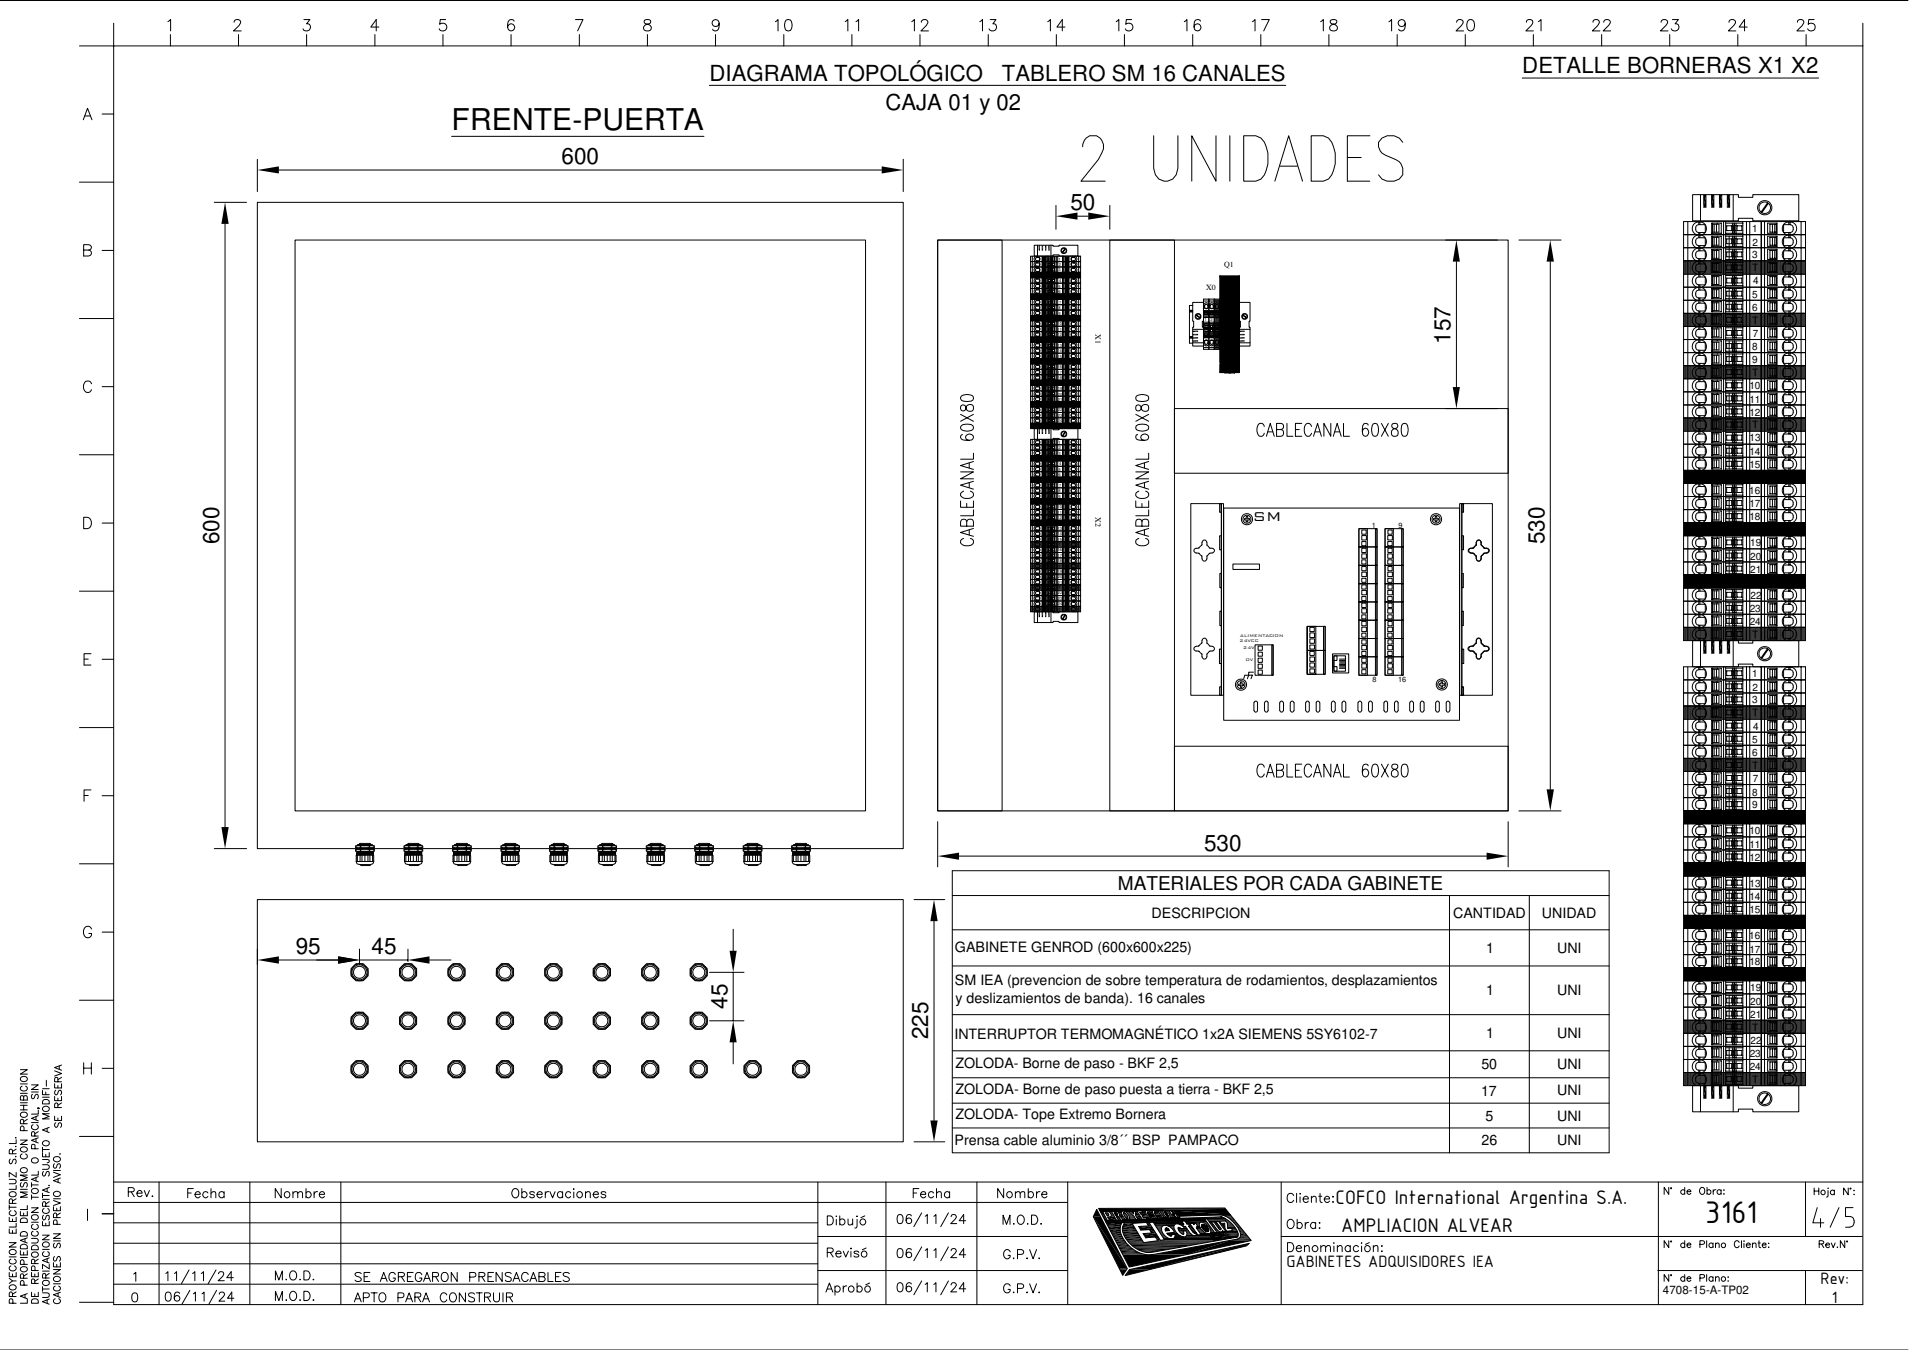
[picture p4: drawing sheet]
<svg xmlns="http://www.w3.org/2000/svg" width="420mm" height="297mm" viewBox="0 0 420 297" stroke-linecap="round" stroke-linejoin="round" font-family="sans-serif">
<defs><g id="words">
<text font-size="7.4" x="375.3" y="269.1">3161</text>
<text font-size="6.6" x="99.4" y="28.6">FRENTE-PUERTA</text>
<g font-size="5">
<text x="123.6" y="36.1">600</text>
<text x="235.6" y="46.3">50</text>
<text x="319.3" y="75.6" transform="rotate(-90 319.3 75.6)">157</text>
<text x="48.3" y="119.7" transform="rotate(-90 48.3 119.7)">600</text>
<text x="339.9" y="119.7" transform="rotate(-90 339.9 119.7)">530</text>
<text x="265" y="187.1">530</text>
<text x="65.1" y="210">95</text>
<text x="81.8" y="210">45</text>
<text x="160.1" y="221.9" transform="rotate(-90 160.1 221.9)">45</text>
<text x="204.3" y="228.7" transform="rotate(-90 204.3 228.7)">225</text>
</g>
<g font-size="4.9">
<text x="156.1" y="17.8">DIAGRAMA TOPOLÓGICO</text>
<text x="220.5" y="17.8">TABLERO SM 16 CANALES</text>
<text x="335" y="16.2">DETALLE BORNERAS X1 X2</text>
<text x="194.9" y="24.1">CAJA 01 y 02</text>
</g>
<g font-size="4.7">
<text x="294" y="264.8">COFCO International Argentina S.A.</text>
<text x="295.2" y="271">AMPLIACION ALVEAR</text>
</g>
<text font-size="4.2" x="246" y="195.8">MATERIALES POR CADA GABINETE</text>
<g font-size="3.9">
<text x="283.1" y="278.8">GABINETES ADQUISIDORES IEA</text>
<text x="400.7" y="282.5">Rev:</text>
<text x="403.2" y="286.6">1</text>
</g>
<text font-size="3.8" x="275.7" y="114.7">SM</text>
<g font-size="3.1">
<text x="253.5" y="202">DESCRIPCION</text>
<text x="319.8" y="201.9">CANTIDAD</text>
<text x="339.3" y="201.9">UNIDAD</text>
<text x="210.2" y="209.4">GABINETE GENROD (600x600x225)</text>
<text x="327.1" y="209.7">1</text>
<text x="342.7" y="209.7">UNI</text>
<text x="210.2" y="216.8">SM IEA (prevencion de sobre temperatura de rodamientos, desplazamientos</text>
<text x="210.3" y="220.6">y deslizamientos de banda). 16 canales</text>
<text x="327.1" y="219">1</text>
<text x="342.7" y="219">UNI</text>
<text x="210.1" y="228.6">INTERRUPTOR TERMOMAGNÉTICO 1x2A SIEMENS 5SY6102-7</text>
<text x="327.1" y="228.4">1</text>
<text x="342.7" y="228.3">UNI</text>
<text x="210.3" y="235">ZOLODA- Borne de paso - BKF 2,5</text>
<text x="326.1" y="235.3">50</text>
<text x="342.7" y="235.3">UNI</text>
<text x="210.3" y="240.8">ZOLODA- Borne de paso puesta a tierra - BKF 2,5</text>
<text x="326" y="241.1">17</text>
<text x="342.7" y="241">UNI</text>
<text x="210.1" y="252">Prensa cable aluminio 3/8´´ BSP PAMPACO</text>
<text x="210.3" y="246.3">ZOLODA- Tope Extremo Bornera</text>
<text x="326.1" y="252">26</text>
<text x="326.9" y="246.6">5</text>
<text x="342.7" y="252">UNI</text>
<text x="342.7" y="246.6">UNI</text>
</g>
<text font-size="2.5" x="366" y="284.7">4708-15-A-TP02</text>
<g font-size="2.2">
<text x="385.7" y="51.1">1</text>
<text x="385.6" y="59.7">T</text>
<text x="385.7" y="56.8">3</text>
<text x="385.7" y="54">2</text>
<text x="385.7" y="65.6">5</text>
<text x="385.9" y="62.6">4</text>
<text x="385.6" y="71.2">T</text>
<text x="385.7" y="68.4">6</text>
<text x="385.7" y="77.1">8</text>
<text x="385.8" y="74.1">7</text>
<text x="385.6" y="82.7">T</text>
<text x="385.7" y="79.9">9</text>
<text x="385" y="85.6">10</text>
<text x="385" y="88.6">11</text>
<text x="385" y="91.4">12</text>
<text x="385.6" y="94.3">T</text>
<text x="385" y="100.1">14</text>
<text x="385.1" y="97.1">13</text>
<text x="385" y="102.9">15</text>
<text x="385" y="108.7">16</text>
<text x="385" y="111.7">17</text>
<text x="385" y="114.5">18</text>
<text x="385.2" y="120.2">19</text>
<text x="385.2" y="123.2">20</text>
<text x="385.2" y="126">21</text>
<text x="385.3" y="131.7">22</text>
<text x="385.1" y="134.7">23</text>
<text x="385.1" y="137.5">24</text>
<text x="385.6" y="140.4">T</text>
<text x="385.7" y="149">1</text>
<text x="385.7" y="154.8">3</text>
<text x="385.7" y="152">2</text>
<text x="385.6" y="157.6">T</text>
<text x="385.9" y="160.5">4</text>
<text x="385.7" y="163.5">5</text>
<text x="385.7" y="166.3">6</text>
<text x="385.6" y="169.1">T</text>
<text x="385.8" y="172">7</text>
<text x="385.7" y="175">8</text>
<text x="385.7" y="177.8">9</text>
<text x="385" y="183.6">10</text>
<text x="385" y="186.5">11</text>
<text x="385" y="189.3">12</text>
<text x="385.1" y="195.1">13</text>
<text x="385" y="198.1">14</text>
<text x="385" y="200.9">15</text>
<text x="385" y="206.6">16</text>
<text x="385" y="209.6">17</text>
<text x="385" y="212.4">18</text>
<text x="385.2" y="218.1">19</text>
<text x="385.2" y="221.1">20</text>
<text x="385.2" y="223.9">21</text>
<text x="385.6" y="226.8">T</text>
<text x="385.1" y="232.6">23</text>
<text x="385.3" y="229.6">22</text>
<text x="385.1" y="235.4">24</text>
<text x="385.6" y="238.3">T</text>
</g>
<g font-size="1.7">
<text x="269.4" y="58.8">Q1</text>
<text x="265.5" y="63.9">X0</text>
<text x="241.1" y="73.6" transform="rotate(90 241.1 73.6)">X1</text>
<text x="241.1" y="113.8" transform="rotate(90 241.1 113.8)">X2</text>
</g>
<g font-size="1.6">
<text x="302" y="116.1">1</text>
<text x="307.8" y="116.1">9</text>
<text x="302.1" y="150">8</text>
<text x="307.7" y="150">16</text>
</g>
<g font-size="1.1">
<text x="272.8" y="141.2">24VCC</text>
<text x="273" y="140.2">ALIMENTACION</text>
<text x="273.6" y="142.8">24V</text>
<text x="274.2" y="145.4">0V</text>
</g>
<g font-size=".9">
<text x="233" y="57.3">1</text>
<text x="233" y="59.7">3</text>
<text x="233" y="58.6">2</text>
<text x="233" y="63.3">5</text>
<text x="233" y="64.5">6</text>
<text x="233.1" y="62.1">4</text>
<text x="232.7" y="71.6">10</text>
<text x="233" y="68.1">8</text>
<text x="233" y="69.2">9</text>
<text x="233.1" y="66.8">7</text>
<text x="265.1" y="70.7">1</text>
<text x="266.4" y="70.7">2</text>
<text x="267.6" y="70.7">T</text>
<text x="232.7" y="72.8">11</text>
<text x="232.7" y="73.9">12</text>
<text x="232.7" y="76.3">13</text>
<text x="232.7" y="77.5">14</text>
<text x="232.7" y="78.7">15</text>
<text x="232.7" y="81.1">16</text>
<text x="232.7" y="82.3">17</text>
<text x="232.7" y="83.4">18</text>
<text x="232.8" y="85.8">19</text>
<text x="232.8" y="87">20</text>
<text x="232.8" y="88.2">21</text>
<text x="232.8" y="91.8">23</text>
<text x="232.8" y="92.9">24</text>
<text x="232.8" y="90.5">22</text>
<text x="233" y="97.6">1</text>
<text x="233" y="100">3</text>
<text x="233" y="98.9">2</text>
<text x="233" y="103.6">5</text>
<text x="233" y="104.8">6</text>
<text x="233.1" y="102.3">4</text>
<text x="233.1" y="107.1">7</text>
<text x="232.7" y="111.8">10</text>
<text x="232.7" y="113.1">11</text>
<text x="233" y="108.3">8</text>
<text x="233" y="109.5">9</text>
<text x="232.7" y="114.2">12</text>
<text x="232.7" y="116.6">13</text>
<text x="232.7" y="117.8">14</text>
<text x="232.7" y="118.9">15</text>
<text x="232.7" y="121.3">16</text>
<text x="232.7" y="122.5">17</text>
<text x="232.7" y="123.7">18</text>
<text x="233" y="120.1">T</text>
<text x="233" y="124.9">T</text>
<text x="232.8" y="126.1">19</text>
<text x="232.8" y="127.3">20</text>
<text x="232.8" y="128.4">21</text>
<text x="232.8" y="130.8">22</text>
<text x="233" y="129.6">T</text>
<text x="232.8" y="132">23</text>
<text x="232.8" y="133.2">24</text>
<text x="233" y="134.4">T</text>
</g>
</g></defs>
<g fill="none" stroke="#000" stroke-width=".22">
<path d="M0 .1h419.9M17.5 10.1h392.5M25 5.1v281.9h385v-281.9M37 4.8l.6-.5v2.5M37.5 7.6v2.5M51.5 4.9l.1-.4a.86 .86 0 0 1 1.2 0 .81 .81 0 0 1-.2 1.1l-1.2 1.2h1.7M52.5 7.6v2.5M66.9 4.3h1.3l-.7 .9a.81 .81 0 0 1 .8 1 .81 .81 0 0 1-1 .6l-.4-.1-.2-.4M67.5 7.6v2.5M82.5 7.6v2.5M83.4 6h-1.8l1.2-1.7v2.5M97.5 7.6v2.5"/>
<path d="M98.1 4.3h-1.2l-.1 1.1a.9 .9 0 0 1 1.3 0 .9 .9 0 0 1-.1 1.3 .9 .9 0 0 1-1.4-.4M112.5 7.6v2.5M113.2 4.6a.73 .73 0 0 0-.7-.3 .73 .73 0 0 0-.7 .5 1.46 1.46 0 0 0 .6 2 .78 .78 0 0 0 .9-.7 .78 .78 0 0 0-.7-.9 .78 .78 0 0 0-.9 .8M126.7 4.3h1.6l-1.2 2.5M127.5 7.6v2.5M141.9 4.4l-.1 .5 .4 .3a1.08 1.08 0 0 1 1.1 1.1 .89 .89 0 0 1-1 .5 .89 .89 0 0 1-.7-.8 1.63 1.63 0 0 1 1.5-.9l.1-.5a.95 .95 0 0 0-1.3-.2zM142.5 7.6v2.5M156.1 18.8h126.9M157.5 7.6v2.5M158.3 5.1a.78 .78 0 0 1-1.1 .7 .78 .78 0 0 1-.3-1.2 .78 .78 0 0 1 1.3 0 2.12 2.12 0 0 1-.3 2.1 .7 .7 0 0 1-1.1-.3M170.6 4.8l.6-.5v2.5M172.5 7.6v2.5"/>
<path d="M173 4.4a.8 .8 0 0 1 1.2 .4 2.08 2.08 0 0 1-.2 1.9 .8 .8 0 0 1-1.2-.4 2.08 2.08 0 0 1 .2-1.9zM186 4.8l.6-.5v2.5M187.5 7.6v2.5M188.4 4.8l.6-.5v2.5M200.7 4.8l.6-.5v2.5M202.5 7.6v2.5M202.8 4.9v-.1a.79 .79 0 0 1 1.3-.3 .81 .81 0 0 1-.2 1.1l-1.2 1.2h1.6M215.6 4.8l.6-.5v2.5M217.5 7.6v2.5M217.9 4.3h1.3l-.7 .9a.84 .84 0 0 1 .7 1.3 .84 .84 0 0 1-1.4 0l-.1-.2M230.6 4.8l.6-.5v2.5M232.5 7.6v2.5"/>
<path d="M234.4 6h-1.8l1.2-1.7v2.5M245.7 4.8l.6-.5v2.5M247.5 7.6v2.5M249.1 4.3h-1.2l-.1 1.1a.89 .89 0 0 1 1.3-.1 .89 .89 0 0 1-.1 1.3 .89 .89 0 0 1-1.3-.3M260.6 4.8l.6-.5v2.5M262.5 7.6v2.5M264.2 4.6a.73 .73 0 0 0-.7-.3 .73 .73 0 0 0-.6 .5 1.96 1.96 0 0 0 .2 1.9 .77 .77 0 0 0 1.2-.3 .77 .77 0 0 0-.5-1.1 .77 .77 0 0 0-1 .7M275.6 4.8l.6-.5v2.5M277.5 7.6v2.5M277.7 4.3h1.7l-1.3 2.5M290.7 4.8l.6-.5v2.5M292.5 7.6v2.5"/>
<path d="M292.9 4.4l-.1 .5 .4 .3a1.08 1.08 0 0 1 1.1 1.1 .89 .89 0 0 1-1 .5 .89 .89 0 0 1-.6-.8 1.27 1.27 0 0 1 1.2-.8 .48 .48 0 0 0 .2-.8l-.3-.1zM305.7 4.8l.6-.5v2.5M307.5 7.6v2.5M309.3 5.1a.78 .78 0 0 1-1.1 .7 .78 .78 0 0 1-.3-1.2 .78 .78 0 0 1 1.3 0 2.12 2.12 0 0 1-.3 2.1 .7 .7 0 0 1-1.1-.3M320.6 4.9l.1-.4a.79 .79 0 0 1 1.3 .3l-.4 .8-1.1 1.2h1.6M322.5 7.6v2.5M323.2 4.4a.8 .8 0 0 1 1.2 .4 1.59 1.59 0 0 1-.6 2h-.2a1.55 1.55 0 0 1-.4-2.4zM335 17.2h65.3M336 4.9a.5 .5 0 0 1 .4-.6h.5a.58 .58 0 0 1 .4 .9l-1.5 1.6h1.7M337.5 7.6v2.5M338.6 4.8l.6-.5v2.5M350.6 4.9a.5 .5 0 0 1 .5-.6h.4a.58 .58 0 0 1 .4 .9l-1.4 1.6h1.6"/>
<path d="M352.5 7.6v2.5M353 4.9l.1-.4a.79 .79 0 0 1 1.3 .3l-.4 .8-1.2 1.2h1.7M365.6 4.9l.1-.4a.79 .79 0 0 1 1.3 .3l-.4 .8-1.1 1.2h1.6M367.5 7.6v2.5M368.1 4.3h1.3l-.7 .9a.84 .84 0 0 1 .8 1.2 .84 .84 0 0 1-1.4 .3l-.3-.4M380.5 4.9l.2-.4a.79 .79 0 0 1 1.3 .3l-.4 .8-1.2 1.2h1.7M382.5 7.6v2.5M384.6 6h-1.8l1.2-1.7v2.5M395.6 4.9a.5 .5 0 0 1 .5-.6h.4a.58 .58 0 0 1 .4 .9l-1.4 1.6h1.6M397.5 7.6v2.5M399.3 4.3h-1.2l-.1 1.1a.88 .88 0 0 1 1.3 0 .88 .88 0 0 1-.2 1.3 .88 .88 0 0 1-1.3-.4M18.3 26.4l1-2.6 .9 2.6"/>
<path d="M18.7 25.5h1.2M22.5 25.1h2.5M56.6 35v7.1M61.4 37.4h132.7M99.4 30h55.5M198.8 35v7.1M238.3 32.3a2.5 2.5 0 0 1 1.5-2.4h1.5a2.61 2.61 0 0 1 1.2 3.8l-.8 1.4-3.8 4.8h5.3M253.9 29.9v7.1a2.67 2.67 0 0 0 2.7 2.9 2.67 2.67 0 0 0 2.6-2.9v-7.1M267.6 29.9v10l-5.3-10v10M270.7 29.9v10M273.7 29.9h2.7l1.1 .5a7.1 7.1 0 0 1 0 9l-1.1 .5h-2.7zM280.6 39.9l3-10 3.1 10"/>
<path d="M281.7 36.6h3.8M288.6 29.9h2.7l1.1 .5a7.2 7.2 0 0 1 0 9l-1.1 .5h-2.7zM296.5 34.7h3.1M301.5 29.9h-5v10h5M308.7 31.3a3.1 3.1 0 0 0-5.3 0 2.53 2.53 0 0 0 1.5 2.8l2.3 1a2.75 2.75 0 0 1 1.5 3.4 3.1 3.1 0 0 1-5.3 0M17.5 40.1h7.5M18.4 55l1.5-.1a.54 .54 0 0 0 0-.9l-1.5-.2v2.5h1.1a.66 .66 0 0 0 .6-.6 .66 .66 0 0 0-.6-.7M22.5 55.1h2.5M47.2 44.5h7.1M49.5 49.3v132.7M56.6 44.5h142.2v142.2h-142.2zM64.9 52.8h125.6v125.6h-125.6z"/>
<path d="M206.4 52.8h125.5v125.6h-125.5zM206.4 52.8h14.2v125.6h-14.2zM226.8 56.4h11v37.9h-11zM226.8 57.6h11M226.8 58.7h11M226.8 59.9h11M227.2 56.4v37.9M227.6 54h4.2v.2h1.3v-.2h4.1v2.3h-4.1v-.2h-1.3v.2h-4.2zM228 57.6a.59 .59 0 0 1-.4-.7 .59 .59 0 0 1 .6-.5v.3h.6v.7h-.6v.2M228.2 56.7a.34 .34 0 0 0-.3 .3 .34 .34 0 0 0 .3 .3M228.2 57.6v.3h.6M228.2 57.9a.34 .34 0 0 0-.3 .3 .34 .34 0 0 0 .3 .3"/>
<path d="M228.2 57.6a.59 .59 0 0 0-.6 .5 .59 .59 0 0 0 .4 .6M228.2 57.6a.6 .6 0 0 1 .7 .4 .6 .6 0 0 1-.4 .7M228.2 58.8v.2l.6 .1M228.2 59a.34 .34 0 0 0-.3 .4 .34 .34 0 0 0 .3 .3M228.2 58.8a.59 .59 0 0 0-.6 .5 .59 .59 0 0 0 .4 .6M228.2 60v.2l.6 .1M228.2 60a.59 .59 0 0 0-.6 .5 .59 .59 0 0 0 .4 .6M228.2 60a.6 .6 0 0 1 .7 .4 .6 .6 0 0 1-.4 .7M228.3 56.7v-.3a.59 .59 0 0 1 .6 .5 .59 .59 0 0 1-.4 .7M228.3 58.8a.59 .59 0 0 1 .6 .5 .59 .59 0 0 1-.4 .6M228.3 57.4v.5M228.3 58.6v.4"/>
<path d="M228.3 59.8v.4M228.3 54v2.3M228.8 57.9v.7h-.6v.1M228.8 59.1v.7h-.6v.1M229.4 56.5h.8v.9h-.8zM229.4 57.7h.8v.9h-.8zM229.4 58.9h.8v.9h-.8zM229.4 56.6h.6v.7h-.6M229.4 57.8h.6v.7h-.6M229.4 59h.6v.7h-.6M229.4 56.5v.9M229.4 57.7v.9"/>
<path d="M229.4 58.9v.9M229.6 56.6v.7M229.6 57.8v.7M229.6 59v.7M229.8 56.6v.7M229.8 57.8v.7M229.8 59v.7M230.4 56.4v37.9M230.6 56.5h.8v.9h-.8M230.6 56.4v37.9M230.6 57.7h.8v.9h-.8M230.6 58.9h.8v.9h-.8"/>
<path d="M230.7 57.2h.4M230.7 57.2v-.4h.4v.4M230.7 57.9h.4v.5h-.4zM230.7 59.5v-.4h.4v.4M230.7 59.6h.4M230.9 57.7v2.1M231.2 56.8h.2v.4h-.2M231.2 57.9h.2v.5h-.2M231.2 59.1h.2v.5h-.2M231.2 56.5v.9M231.2 57.7v.9M231.2 58.9v.9"/>
<path d="M231.3 54v2.3M231.4 57.2h.2M231.4 56.8h.2M231.4 58.4h.2M231.4 57.9h.2M231.4 59.6h.2M231.4 59.1h.2M231.6 56.5v.9M231.6 57.7v.9M231.6 58.9v.9M231.6 57.2h.5M231.6 57.2v-.4h.5v.4"/>
<path d="M231.6 57.9h.5v.5h-.5zM231.6 59.5v-.4h.5v.4M231.6 59.6h.5M232.2 56.5h-.8v.9h.8M232.2 56.4v37.9M232.2 57.7h-.8v.9h.8M232.2 58.9h-.8v.9h.8M232.4 45.2v5.2M232.5 56.4v37.9M232.8 56.4v37.9M233.8 56.4v37.9M233.9 55.6a.5 .5 0 0 0 .7-.2 .5 .5 0 0 0-.1-.6l-.6 .8"/>
<path d="M234.1 56.4v37.9M234.4 54.7l-.6 .8a.5 .5 0 0 1-.1-.7 .5 .5 0 0 1 .7-.1M234.4 56.5h.8v.9h-.8zM234.4 57.7h.8v.9h-.8zM234.4 58.9h.8v.9h-.8zM234.8 56.6v.7M234.8 57.8v.7M234.8 59v.7M235 56.6v.7M235 57.8v.7M235 59v.7M235.2 56.6h-.6v.7h.6"/>
<path d="M235.2 57.8h-.6v.7h.6M235.2 59h-.6v.7h.6M235.7 56.3v.1M235.7 57.5v.1M235.7 58.7h.1M235.8 57.9v.7h.6v.4M235.8 59.1v.7h.6v.4M236.1 56.3v.1M236.1 57.5v.1M236.1 58.7h.1M236.1 58.7a.61 .61 0 0 1-.2-.9 .61 .61 0 0 1 .9 0 .61 .61 0 0 1-.2 .9M236.3 56.4a.59 .59 0 0 0-.6 .5 .59 .59 0 0 0 .4 .7"/>
<path d="M236.3 58.8a.59 .59 0 0 0-.6 .5 .59 .59 0 0 0 .4 .6M236.3 57.4v.5M236.3 58.6v.4M236.3 59.8v.4M236.3 56.3v.4M236.4 56.7h-.6v.7h.6v.5M236.4 56.7v-.3a.59 .59 0 0 1 .6 .5 .59 .59 0 0 1-.4 .7M236.4 56.7a.34 .34 0 0 1 .3 .3 .34 .34 0 0 1-.3 .3M236.4 57.9h-.6M236.4 57.9a.34 .34 0 0 1 .3 .3 .34 .34 0 0 1-.3 .3M236.4 58.8a.59 .59 0 0 1 .6 .5 .59 .59 0 0 1-.4 .6M236.4 59l-.6 .1"/>
<path d="M236.4 59a.34 .34 0 0 1 .3 .4 .34 .34 0 0 1-.3 .3M236.7 56.3v.1M236.7 57.5v.1M236.7 58.7h.1M237 56.3v.1M237 57.5v.1M237 58.7h.1M237.2 47.6h2.3M237.3 56.3v.1M237.3 57.5v.1M237.3 58.7h.1M237.4 56.4v37.9"/>
<path d="M237.7 56.3v.1M237.7 57.5v.1M237.7 58.7h.1M244.3 52.8h14.2v125.6h-14.2zM244.3 45.2v5.2M318.2 52.8h11.4M320.5 57.6v27.6M334.3 52.8h9.3M341.2 57.6v116.1M370.5 51.6h26.9M370.5 48.8h26.9v92.2h-26.9zM370.5 54.5h26.9"/>
<path d="M370.5 57.4h26.9M370.6 57.4v2.8M370.7 57.4v2.8M370.8 57.4v2.8M370.9 57.4v2.8M371 57.4v2.8M371.1 57.4v2.8M371.2 57.4v2.8M371.3 57.4v2.8M371.4 57.4v2.8M371.5 48.8v92.2M371.5 57.4v2.8"/>
<path d="M371.6 57.4v2.8M371.7 57.4v2.8M371.8 57.4v2.8M371.9 57.4v2.8M372 57.4v2.8M372.1 57.4v2.8M372.2 57.4v2.8M372.3 57.4v2.8M372.4 57.4v2.8M372.5 57.4v2.8M372.5 42.8h10.1v.6h3.2v-.6h10.1v5.8h-10.1v-.6h-3.2v.6h-10.1zM372.6 57.4v2.8"/>
<path d="M372.7 57.4v2.8M372.8 57.4v2.8M372.9 57.4v2.8M373 57.4v2.8M373.1 57.4v2.8M373.2 57.4v2.8M373.3 57.4v2.8M373.3 57.4v2.8a1.43 1.43 0 0 1-.8-1.6 1.43 1.43 0 0 1 1.4-1.1M373.4 57.4v2.8M373.5 57.4v2.8M373.6 57.4v2.8M373.7 57.4v2.8"/>
<path d="M373.8 57.4v2.8M373.9 48.8v.6h1.3l.1 .2v1.6h-1.4M373.9 49.4a.89 .89 0 0 0-.7 .9 .89 .89 0 0 0 .7 .9M373.9 48.8a1.43 1.43 0 0 0-1.4 1.2 1.43 1.43 0 0 0 .8 1.6M373.9 51.7v.6h1.3l.1 .2v1.5h-1.4M373.9 52.3a.89 .89 0 0 0-.7 .9 .89 .89 0 0 0 .7 .8M373.9 51.7a1.43 1.43 0 0 0-1.4 1.2 1.43 1.43 0 0 0 .8 1.6M373.9 54.6v.6h1.3l.1 .2v1.5h-1.4M373.9 55.2a.89 .89 0 0 0-.7 .9 .89 .89 0 0 0 .7 .8M373.9 54.6a1.43 1.43 0 0 0-1.4 1.1 1.43 1.43 0 0 0 .8 1.6M373.9 57.5v.6h1.3l.1 .1v1.6l-1.8-.1-.3-.6M373.9 58.1l-.4 .1-.3 .5"/>
<path d="M373.9 48.8h.2M373.9 51.2v.4M373.9 54v.5M373.9 56.9v3.4M373.9 51.7h.2M373.9 54.6h.2M374 57.4v2.8M374.1 57.4v2.8M374.1 48.8a1.43 1.43 0 0 1 1.4 1.2 1.43 1.43 0 0 1-.8 1.6M374.1 51.7a1.43 1.43 0 0 1 1.4 1.2 1.43 1.43 0 0 1-.8 1.6M374.1 54.6a1.43 1.43 0 0 1 1.4 1.1 1.43 1.43 0 0 1-.8 1.6M374.1 48.8v.6"/>
<path d="M374.1 51.2v.4M374.1 51.7v.6M374.1 54v.5M374.1 54.6v.6M374.1 56.9v4M374.2 57.4v2.8M374.3 42.8v5.8M374.3 57.4v2.8M374.4 57.4v2.8M374.5 57.4v2.8M374.6 57.4v2.8M374.7 57.4v2.8a1.44 1.44 0 0 0 .8-1.7 1.44 1.44 0 0 0-1.6-1"/>
<path d="M374.8 57.4v2.8M374.9 57.4v2.8M375 57.4v2.8M375.1 57.4v2.8M375.2 57.4v2.8M375.3 57.4v2.8M375.4 57.4v2.8M375.5 57.4v2.8M375.6 57.4v2.8M375.7 57.4v2.8M375.8 57.4v2.8M375.9 57.4v2.8"/>
<path d="M376 57.4v2.8M376.1 57.4v2.8M376.2 57.4v2.8M376.3 57.4v2.8M376.4 57.4v2.8M376.5 57.4v2.8M376.6 57.4v2.8M376.7 57.4v2.8M376.7 60h2.1M376.7 49.1h2.1v2.2h-2.1zM376.7 52h2.1v2.2h-2.1zM376.7 54.8h2.1v2.3h-2.1z"/>
<path d="M376.7 57.7h2.1M376.8 57.4v2.8M376.9 57.4v2.8M376.9 59.7h1.4M376.9 49.3h1.4v1.8h-1.4M376.9 52.2h1.4v1.8h-1.4M376.9 55.1h1.4v1.7h-1.4M376.9 49.1v2.2M376.9 52v2.2M376.9 54.8v2.3M376.9 58h1.4M377 57.4v2.8"/>
<path d="M377.1 57.4v2.8M377.2 57.4v2.8M377.3 57.4v2.8M377.3 49.3v1.8M377.3 52.2v1.8M377.3 55.1v1.7M377.4 57.4v2.8M377.5 57.4v2.8M377.6 57.4v2.8M377.7 57.4v2.8M377.8 49.3v1.8M377.8 52.2v1.8"/>
<path d="M377.8 55.1v1.7M377.8 57.4v2.8M377.9 57.4v2.8M378 57.4v2.8M378.1 57.4v2.8M378.2 57.4v2.8M378.3 57.4v2.8M378.4 57.4v2.8M378.5 57.4v2.8M378.6 57.4v2.8M378.7 57.4v2.8M378.8 57.4v2.8"/>
<path d="M378.9 57.4v2.8M379 57.4v2.8M379.1 57.4v2.8M379.2 57.4v2.8M379.3 57.4v2.8M379.3 48.8v92.2M379.4 57.4v2.8M379.5 57.4v2.8M379.6 57.4v2.8M379.7 57.4v2.8M379.8 57.4v2.8M379.8 60h1.8"/>
<path d="M379.8 49.1h1.8v2.2h-1.8M379.8 48.8v92.2M379.8 52h1.8v2.2h-1.8M379.8 54.8h1.8v2.3h-1.8M379.8 57.7h1.8M379.9 57.4v2.8M380 57.4v2.8M380 49.7h1.1v1h-1.1zM380 52.6h1.1v1h-1.1zM380 55.5l1.1-.1v1.1h-1.1zM380 59.3h1.1M380 58.4h1.1"/>
<path d="M380.1 55.4l-.1 .1M380.1 57.4v2.8M380.2 57.4v2.8M380.3 57.4v2.8M380.4 57.4v2.8M380.5 57.4v2.8M380.6 57.4v2.8M380.6 52v5.1M380.7 57.4v2.8M380.8 57.4v2.8M380.9 57.4v2.8M381 57.4v2.8"/>
<path d="M381.1 57.4v2.8M381.2 57.4v2.8M381.3 49.6h.3v1.2h-.3M381.3 52.5h.3v1.2h-.3M381.3 55.4h.3v1.1h-.3M381.3 58.3h.3v1.1h-.3M381.3 49.1v2.2M381.3 52v2.2M381.3 54.8v2.3M381.3 57.4v2.8M381.4 57.4v2.8M381.5 42.8v5.8"/>
<path d="M381.5 57.4v2.8M381.6 57.4v2.8M381.7 57.4v2.8M381.8 60h1.8M381.8 57.7h1.8M381.8 57.4v2.8M381.8 59.4h.3M381.8 58.3h.3M381.9 57.4v2.8M382 57.4v2.8M382.1 57.4v2.8M382.1 49.6h-.3v1.2h.3"/>
<path d="M382.1 52.5h-.3v1.2h.3M382.1 55.4h-.3v1.1h.3M382.1 49.1v2.2M382.1 52v2.2M382.1 54.8v2.3M382.2 57.4v2.8M382.3 57.4v2.8M382.3 49.7h1.1v1h-1.1zM382.3 52.6h1.1v1h-1.1zM382.3 55.4h1l.1 1.1h-1.1zM382.3 59.3h1.1M382.3 58.4h1.1"/>
<path d="M382.4 57.4v2.8M382.5 57.4v2.8M382.6 57.4v2.8M382.7 57.4v2.8M382.8 57.4v2.8M382.9 57.4v2.8M383 57.4v2.8M383.1 57.4v2.8M383.2 57.4v2.8M383.3 57.4v2.8M383.3 55.4l.1 .1M383.4 57.4v2.8"/>
<path d="M383.5 57.4v2.8M383.6 49.1h-1.8v2.2h1.8M383.6 48.8v92.2M383.6 52h-1.8v2.2h1.8M383.6 54.8h-1.8v2.3h1.8M383.6 57.4v2.8M383.7 57.4v2.8M383.8 57.4v2.8M383.9 57.4v2.8M384 57.4v2.8M384.1 57.4v2.8M384.2 57.4v2.8"/>
<path d="M384.3 57.4v2.8M384.4 48.8v92.2M384.5 57.4v2.8M384.6 57.4v2.8M384.7 57.4v2.8M384.8 57.4v2.8M384.9 57.4v2.8M385 57.4v2.8M385.1 48.8v92.2M385.2 57.4v2.8M385.3 57.4v2.8M385.4 57.4v2.8"/>
<path d="M385.5 57.4v2.8M385.6 57.4v2.8M385.7 57.4v2.8M385.8 57.4v2.8M385.9 57.4v2.8M386 57.4v2.8M386.1 57.4v2.8M386.2 57.4v2.8M386.3 57.4v2.8M386.4 57.4v2.8M386.5 57.4v2.8M386.6 57.4v2.8"/>
<path d="M386.7 57.4v2.8M386.8 57.4v2.8M386.9 57.4v2.8M387 57.4v2.8M387.1 57.4v2.8M387.2 57.4v2.8M387.3 57.4v2.8M387.4 57.4v2.8M387.5 57.4v2.8M387.6 57.4v2.8M387.6 46.7a1.27 1.27 0 0 1-.2-1.7 1.27 1.27 0 0 1 1.6-.4l-1.4 2.1M387.6 48.8v92.2"/>
<path d="M387.7 57.4v2.8M387.8 57.4v2.8M387.9 57.4v2.8M388 57.4v2.8M388.1 57.4v2.8M388.2 57.4v2.8M388.3 57.4v2.8M388.4 48.8v92.2M388.4 57.4v2.8M388.5 57.4v2.8M388.6 57.4v2.8M388.7 57.4v2.8"/>
<path d="M388.8 57.4v2.8M388.9 57.4v2.8M389 57.4v2.8M389 60h2.1M389 49.1h2.1v2.2h-2.1zM389 52h2.1v2.2h-2.1zM389 54.8h2.1v2.3h-2.1zM389 57.7h2.1M389.1 57.4v2.8M389.2 57.4v2.8M389.2 44.7a1.27 1.27 0 0 1 .3 1.7 1.27 1.27 0 0 1-1.7 .4zM389.3 57.4v2.8"/>
<path d="M389.4 57.4v2.8M389.5 57.4v2.8M389.6 59.7h1.3M389.6 58h1.3M389.6 57.4v2.8M389.7 57.4v2.8M389.8 57.4v2.8M389.9 57.4v2.8M390 57.4v2.8M390.1 49.3v1.8M390.1 52.2v1.8M390.1 55.1v1.7"/>
<path d="M390.1 57.4v2.8M390.2 57.4v2.8M390.3 57.4v2.8M390.4 57.4v2.8M390.5 57.4v2.8M390.6 57.4v2.8M390.6 49.3v1.8M390.6 52.2v1.8M390.6 55.1v1.7M390.7 57.4v2.8M390.8 57.4v2.8M390.9 57.4v2.8"/>
<path d="M390.9 49.3h-1.3v1.8h1.3M390.9 52.2h-1.3v1.8h1.3M390.9 55.1h-1.3v1.7h1.3M390.9 49.1v2.2M390.9 52v2.2M390.9 54.8v2.3M391 57.4v2.8M391.1 57.4v2.8M391.2 57.4v2.8M391.3 57.4v2.8M391.4 57.4v2.8M391.5 57.4v2.8"/>
<path d="M391.6 57.4v2.8M391.7 57.4v2.8M391.8 57.4v2.8M391.9 57.4v2.8M392 57.4v2.8M392.1 57.4v2.8M392.1 48.7v.1M392.1 51.6h.1M392.1 54.5h.1M392.2 57.4l-.1 2.9M392.2 57.4v2.8M392.3 57.4v2.8"/>
<path d="M392.4 57.4v2.8M392.5 57.4v2.8M392.6 57.4v2.8M392.6 49.4v1.8h1.4M392.6 52.3v1.7h1.4M392.6 55.2v1.7h1.4M392.6 58.1v1.7l1.7-.1 .4-.6M392.7 58.1l1.6 .1 .4 .5M392.7 48.7v.1M392.7 51.6h.1M392.7 54.5h.1M392.7 49.4h1.3"/>
<path d="M392.7 52.3h1.3M392.7 55.2h1.3M392.7 57.4v2.9M392.7 57.4v2.8M392.8 57.4v2.8M392.9 57.4v2.8M393 57.4v2.9M393 48.7v.1M393 51.6h.1M393 54.5h.1M393 57.4v2.8M393.1 57.4v2.8"/>
<path d="M393.1 57.4v2.8a1.48 1.48 0 0 1-.7-1.9 1.48 1.48 0 0 1 1.9-.8 1.43 1.43 0 0 1 1.1 1.3 1.43 1.43 0 0 1-.9 1.4M393.2 57.4v2.8M393.3 57.4v2.8M393.3 57.4v2.9M393.3 48.7v.1M393.3 51.6h.1M393.3 54.5h.1M393.4 57.4v2.8M393.5 57.4v2.8M393.6 57.4v2.8M393.6 48.7v.1M393.6 51.6h.1"/>
<path d="M393.6 54.5h.1M393.6 57.4v2.9M393.7 48.8a1.43 1.43 0 0 0-1.4 1.2 1.43 1.43 0 0 0 .8 1.6M393.7 51.7a1.43 1.43 0 0 0-1.4 1.2 1.43 1.43 0 0 0 .8 1.6M393.7 54.6a1.43 1.43 0 0 0-1.4 1.1 1.43 1.43 0 0 0 .8 1.6M393.7 48.8h.3M393.7 48.8v.6M393.7 51.2v.4M393.7 51.7v.6M393.7 54v.5M393.7 54.6v.6M393.7 56.9v4"/>
<path d="M393.7 51.7h.3M393.7 54.6h.3M393.7 57.4v2.8M393.8 57.4v2.8M393.9 57.4v2.8M394 48.7v.1M394 51.6h.1M394 54.5h.1M394 57.4v2.9M394 48.8a1.43 1.43 0 0 1 1.4 1.2 1.43 1.43 0 0 1-.9 1.6M394 49.4a.89 .89 0 0 1 .7 .9 .89 .89 0 0 1-.7 .9M394 51.7a1.43 1.43 0 0 1 1.4 1.2 1.43 1.43 0 0 1-.9 1.6h.1"/>
<path d="M394 52.3a.89 .89 0 0 1 .7 .9 .89 .89 0 0 1-.7 .8M394 54.6a1.43 1.43 0 0 1 1.4 1.1 1.43 1.43 0 0 1-.9 1.6M394 55.2a.89 .89 0 0 1 .7 .9 .89 .89 0 0 1-.7 .8M394 48.8v.6M394 51.2v.4M394 51.7v.6M394 54v.5M394 54.6v.6M394 56.9v4M394.1 57.4v2.8M394.2 57.4v2.8M394.2 57.4l.1 2.9"/>
<path d="M394.3 48.7v.1M394.3 51.6h.1M394.3 54.5h.1M394.3 57.4v2.8M394.4 57.4v2.8M394.5 57.4v2.8M394.6 57.4v2.9M394.6 48.7v.1M394.6 51.6h.1M394.6 57.4v2.8M394.7 57.4v2.8M394.8 57.4v2.8"/>
<path d="M394.9 57.4v2.9M394.9 48.7v.1M394.9 51.6h.1M394.9 54.5h.1M394.9 57.4v2.8M395 57.4v2.8M395.1 57.4v2.8M395.2 57.4v2.8M395.2 48.7v.1M395.2 51.6h.1M395.2 54.5h.1M395.2 57.4v2.9"/>
<path d="M395.3 57.4v2.8M395.4 57.4v2.8M395.5 57.4v2.8M395.5 57.4l.1 2.9M395.6 48.7v.1M395.6 51.6h.1M395.6 54.5h.1M395.6 57.4v2.8M395.7 57.4v2.8M395.8 57.4v2.8M395.8 57.4l.1 2.9M395.9 48.7v.1"/>
<path d="M395.9 51.6h.1M395.9 54.5h.1M395.9 57.4v2.8M396 57.4v2.8M396.1 57.4v2.8M396.2 57.4v2.8M396.2 48.7v.1M396.2 51.6h.1M396.2 54.5h.1M396.2 57.4v2.9M396.3 57.4v2.8M396.4 48.8v92.2"/>
<path d="M396.4 57.4v2.8M396.5 57.4v2.9M396.5 48.7v.1M396.5 51.6h.1M396.5 54.5h.1M396.6 57.4v2.8M396.7 57.4v2.8M396.8 57.4v2.8M396.9 57.4v2.8M397 57.4v2.8M397 57.4v2.9M397 48.7v.1"/>
<path d="M397 51.6h.1M397 54.5h.1M397.1 57.4v2.8M397.2 57.4v2.8M397.3 57.4v2.8M17.5 70.1h7.5M226.8 61.1h11M226.8 62.3h11M226.8 63.5h11M226.8 64.7h11M226.8 65.9h11M226.8 67h11"/>
<path d="M226.8 68.2h11M226.8 69.4h11M226.8 70.6h11M226.8 71.8h11M226.8 73h11M226.8 74.2h11M226.8 75.3h11M226.8 76.5h11M226.8 77.7h11M226.8 78.9h11M228.2 60.2a.34 .34 0 0 0-.3 .4 .34 .34 0 0 0 .3 .3M228.2 61.2v.2l.6 .1"/>
<path d="M228.2 61.4a.34 .34 0 0 0-.3 .4 .34 .34 0 0 0 .3 .3M228.2 61.2a.59 .59 0 0 0-.6 .4 .59 .59 0 0 0 .4 .7M228.2 62.3v.3h.6M228.2 62.6a.34 .34 0 0 0-.3 .3 .34 .34 0 0 0 .3 .4M228.2 62.3a.59 .59 0 0 0-.6 .5 .59 .59 0 0 0 .4 .7M228.2 62.3a.6 .6 0 0 1 .7 .5 .6 .6 0 0 1-.4 .7M228.2 63.5v.3h.6M228.2 63.8a.34 .34 0 0 0-.3 .3 .34 .34 0 0 0 .3 .4M228.2 63.5a.59 .59 0 0 0-.6 .5 .59 .59 0 0 0 .4 .7M228.2 63.5a.6 .6 0 0 1 .7 .4 .6 .6 0 0 1-.4 .8M228.2 64.7v.3h.6v.7h-.6v.2M228.2 65a.34 .34 0 0 0-.3 .3 .34 .34 0 0 0 .3 .3"/>
<path d="M228.2 64.7a.59 .59 0 0 0-.6 .5 .59 .59 0 0 0 .4 .7M228.2 64.7a.6 .6 0 0 1 .7 .4 .6 .6 0 0 1-.4 .8M228.2 65.9v.3h.6v.6l-.6 .1M228.2 66.2a.34 .34 0 0 0-.3 .3 .34 .34 0 0 0 .3 .3M228.2 65.9a.59 .59 0 0 0-.6 .5 .59 .59 0 0 0 .4 .6M228.2 65.9a.6 .6 0 0 1 .7 .4 .6 .6 0 0 1-.4 .7M228.2 67.1v.2l.6 .1v.6M228.2 67.3a.34 .34 0 0 0-.3 .4 .34 .34 0 0 0 .3 .3M228.2 67.1a.59 .59 0 0 0-.6 .5 .59 .59 0 0 0 .4 .6M228.2 67.1a.6 .6 0 0 1 .7 .4 .6 .6 0 0 1-.4 .7M228.2 68.3v.2l.6 .1v.6h-.6M228.2 68.5a.34 .34 0 0 0-.3 .4 .34 .34 0 0 0 .3 .3"/>
<path d="M228.2 68.3a.59 .59 0 0 0-.6 .5 .59 .59 0 0 0 .4 .6M228.2 68.3a.6 .6 0 0 1 .7 .4 .6 .6 0 0 1-.4 .7M228.2 69.5v.2l.6 .1v.6M228.2 69.7a.34 .34 0 0 0-.3 .3 .34 .34 0 0 0 .3 .4M228.2 69.5a.59 .59 0 0 0-.6 .4 .59 .59 0 0 0 .4 .7M228.2 70.6v.3h.6v.7M228.2 70.9a.34 .34 0 0 0-.3 .3 .34 .34 0 0 0 .3 .4M228.2 70.6a.59 .59 0 0 0-.6 .5 .59 .59 0 0 0 .4 .7M228.2 70.6a.6 .6 0 0 1 .7 .5 .6 .6 0 0 1-.4 .7M228.2 71.8v.3h.6v.7M228.2 72.1a.34 .34 0 0 0-.3 .3 .34 .34 0 0 0 .3 .4M228.2 71.8a.59 .59 0 0 0-.6 .5 .59 .59 0 0 0 .4 .7"/>
<path d="M228.2 73v.3h.6v.6M228.2 73.3a.34 .34 0 0 0-.3 .3 .34 .34 0 0 0 .3 .3M228.2 73a.59 .59 0 0 0-.6 .5 .59 .59 0 0 0 .4 .7M228.2 73a.6 .6 0 0 1 .7 .4 .6 .6 0 0 1-.4 .8M228.2 74.2v.3h.6v.6M228.2 74.5a.34 .34 0 0 0-.3 .3 .34 .34 0 0 0 .3 .3M228.2 74.2a.59 .59 0 0 0-.6 .5 .59 .59 0 0 0 .4 .6M228.2 75.4v.2l.6 .1v.6M228.2 75.6a.34 .34 0 0 0-.3 .4 .34 .34 0 0 0 .3 .3M228.2 75.4a.59 .59 0 0 0-.6 .5 .59 .59 0 0 0 .4 .6M228.2 75.4a.6 .6 0 0 1 .7 .4 .6 .6 0 0 1-.4 .7M228.2 76.6v.2l.6 .1v.6"/>
<path d="M228.2 76.8a.34 .34 0 0 0-.3 .4 .34 .34 0 0 0 .3 .3M228.2 76.6a.59 .59 0 0 0-.6 .4 .59 .59 0 0 0 .4 .7M228.2 76.6a.6 .6 0 0 1 .7 .4 .6 .6 0 0 1-.4 .7M228.2 77.8v.2h.6v.7h-.6M228.2 78a.34 .34 0 0 0-.3 .3 .34 .34 0 0 0 .3 .4M228.2 77.8a.59 .59 0 0 0-.6 .4 .59 .59 0 0 0 .4 .7M228.2 77.8a.6 .6 0 0 1 .7 .4 .6 .6 0 0 1-.4 .7M228.2 78.9v.3h.6v.7h-.6M228.2 79.2a.34 .34 0 0 0-.3 .3 .34 .34 0 0 0 .3 .4M228.2 78.9a.59 .59 0 0 0-.6 .5 .59 .59 0 0 0 .4 .7M228.2 78.9a.6 .6 0 0 1 .7 .5 .6 .6 0 0 1-.4 .7M228.2 66.9v.1"/>
<path d="M228.2 69.2v.2M228.2 78.7v.2M228.2 79.9v.2M228.3 61.2a.59 .59 0 0 1 .6 .4 .59 .59 0 0 1-.4 .7M228.3 69.5a.59 .59 0 0 1 .6 .4 .59 .59 0 0 1-.4 .7M228.3 71.8a.59 .59 0 0 1 .6 .5 .59 .59 0 0 1-.4 .7M228.3 74.2a.59 .59 0 0 1 .6 .5 .59 .59 0 0 1-.4 .6M228.3 60.9v.5M228.3 62.1v.5M228.3 63.3v.5M228.3 64.5v.5M228.3 65.7v.5"/>
<path d="M228.3 66.9v.4M228.3 68.1v.4M228.3 69.2v.5M228.3 70.4v.5M228.3 71.6v.5M228.3 72.8v.5M228.3 74v.5M228.3 75.2v.4M228.3 76.4v.4M228.3 77.5v.5M228.3 78.7v.5M228.3 79.9v.5"/>
<path d="M228.8 60.3v.6h-.6v.2M228.8 61.5v.6h-.6v.2M228.8 62.7v.6h-.6v.2M228.8 63.9v.6h-.6v.2M228.8 68.1h-.6v.1M228.8 70.4h-.6v.2M228.8 71.6h-.6v.2M228.8 72.8h-.6v.2M228.8 74h-.6v.2M228.8 75.2h-.6v.1M228.8 76.4h-.6v.1M228.8 77.5h-.6v.2"/>
<path d="M229.4 60.1h.8v.9h-.8zM229.4 61.2h.8v1h-.8zM229.4 62.4h.8v1h-.8zM229.4 63.6h.8v.9h-.8zM229.4 64.8h.8v.9h-.8zM229.4 66h.8v.9h-.8zM229.4 67.2h.8v.9h-.8zM229.4 68.4h.8v.9h-.8zM229.4 69.5h.8v1h-.8zM229.4 70.7h.8v1h-.8zM229.4 71.9h.8v.9h-.8zM229.4 73.1h.8v.9h-.8z"/>
<path d="M229.4 74.3h.8v.9h-.8zM229.4 75.5h.8v.9h-.8zM229.4 76.7h.8v.9h-.8zM229.4 77.8h.8v1h-.8zM229.4 79h.8v1h-.8zM229.4 60.2h.6v.7h-.6M229.4 61.4h.6v.7h-.6M229.4 62.6h.6v.7h-.6M229.4 63.7h.6v.8h-.6M229.4 64.9h.6v.7h-.6M229.4 66.1h.6v.7h-.6M229.4 67.3h.6v.7h-.6"/>
<path d="M229.4 68.5h.6v.7h-.6M229.4 69.7h.6v.7h-.6M229.4 70.9h.6v.7h-.6M229.4 72h.6v.8h-.6M229.4 73.2h.6v.7h-.6M229.4 74.4h.6v.7h-.6M229.4 75.6h.6v.7h-.6M229.4 76.8h.6v.7h-.6M229.4 78h.6v.7h-.6M229.4 79.1h.6v.8h-.6M229.4 60.1v.9M229.4 61.2v1"/>
<path d="M229.4 62.4v1M229.4 63.6v.9M229.4 64.8v.9M229.4 66v.9M229.4 67.2v.9M229.4 68.4v.9M229.4 69.5v1M229.4 70.7v1M229.4 71.9v.9M229.4 73.1v.9M229.4 74.3v.9M229.4 75.5v.9"/>
<path d="M229.4 76.7v.9M229.4 77.8v1M229.4 79v1M229.6 60.2v.7M229.6 61.4v.7M229.6 62.6v.7M229.6 63.7v.8M229.6 64.9v.7M229.6 66.1v.7M229.6 67.3v.7M229.6 68.5v.7M229.6 69.7v.7"/>
<path d="M229.6 70.9v.7M229.6 72v.8M229.6 73.2v.7M229.6 74.4v.7M229.6 75.6v.7M229.6 76.8v.7M229.6 78v.7M229.6 79.1v.8M229.8 60.2v.7M229.8 61.4v.7M229.8 62.6v.7M229.8 63.7v.8"/>
<path d="M229.8 64.9v.7M229.8 66.1v.7M229.8 67.3v.7M229.8 68.5v.7M229.8 69.7v.7M229.8 70.9v.7M229.8 72v.8M229.8 73.2v.7M229.8 74.4v.7M229.8 75.6v.7M229.8 76.8v.7M229.8 78v.7"/>
<path d="M229.8 79.1v.8M230.6 60.1h.8v.9h-.8M230.6 61.2h.8v1h-.8M230.6 62.4h.8v1h-.8M230.6 63.6h.8v.9h-.8M230.6 64.8h.8v.9h-.8M230.6 66h.8v.9h-.8M230.6 67.2h.8v.9h-.8M230.6 68.4h.8v.9h-.8M230.6 69.5h.8v1h-.8M230.6 70.7h.8v1h-.8M230.6 71.9h.8v.9h-.8"/>
<path d="M230.6 73.1h.8v.9h-.8M230.6 74.3h.8v.9h-.8M230.6 75.5h.8v.9h-.8M230.6 76.7h.8v.9h-.8M230.6 77.8h.8v1h-.8M230.6 79h.8v1h-.8M230.7 60.7v-.4h.4v.4M230.7 61.9v-.4h.4v.4M230.7 63.1v-.4h.4v.4M230.7 64.3v-.4h.4v.4M230.7 65.5v-.4h.4v.4M230.7 66.2h.4v.5h-.4z"/>
<path d="M230.7 67.8v-.4h.4v.4M230.7 68.6h.4v.5l-.4-.1zM230.7 70.2v-.4h.4v.4M230.7 71h.4v.4h-.4zM230.7 72.6v-.4h.4v.4M230.7 73.8v-.5h.4v.5M230.7 75v-.5h.4v.5M230.7 76.1v-.4h.4v.4M230.7 77.3v-.4h.4v.4M230.7 78.5v-.4h.4v.4M230.7 79.2v.1M230.7 79.7h.1"/>
<path d="M230.7 60.8h.4M230.7 62h.4M230.7 63.1h.4M230.7 64.3h.4M230.7 65.5h.4M230.7 67.9h.4M230.7 70.3h.4M230.7 72.6h.4M230.7 73.8h.4M230.7 75h.4M230.7 76.2h.4M230.7 77.4h.4"/>
<path d="M230.7 78.6h.4M230.7 79.7h.4M230.9 62.4v2.1M230.9 67.2v2.1M230.9 71.9v2.1M230.9 76.7v2.1M231.1 79.3h-.4v.4M231.1 79.2v.5M231.2 60.3h.2v.5h-.2M231.2 61.5h.2v.5h-.2M231.2 62.7h.2v.4h-.2M231.2 63.9h.2v.4h-.2"/>
<path d="M231.2 65.1h.2v.4h-.2M231.2 66.2h.2v.5h-.2M231.2 67.4h.2v.5h-.2M231.2 68.6h.2v.5h-.2M231.2 69.8h.2v.5h-.2M231.2 71h.2v.4h-.2M231.2 72.2h.2v.4h-.2M231.2 73.3h.2v.5h-.2M231.2 74.5h.2v.5h-.2M231.2 75.7h.2v.5h-.2M231.2 76.9h.2v.5h-.2M231.2 78.1h.2v.5h-.2"/>
<path d="M231.2 79.3h.2v.4h-.2M231.2 60.1v.9M231.2 61.2v1M231.2 62.4v1M231.2 63.6v.9M231.2 64.8v.9M231.2 66v.9M231.2 67.2v.9M231.2 68.4v.9M231.2 69.5v1M231.2 70.7v1M231.2 71.9v.9"/>
<path d="M231.2 73.1v.9M231.2 74.3v.9M231.2 75.5v.9M231.2 76.7v.9M231.2 77.8v1M231.2 79v1M231.4 60.8h.2M231.4 60.3h.2M231.4 62h.2M231.4 61.5h.2M231.4 63.1h.2M231.4 62.7h.2"/>
<path d="M231.4 64.3h.2M231.4 63.9h.2M231.4 65.5h.2M231.4 65.1h.2M231.4 66.7h.2M231.4 66.2h.2M231.4 67.9h.2M231.4 67.4h.2M231.4 69.1h.2M231.4 68.6h.2M231.4 70.3h.2M231.4 69.8h.2"/>
<path d="M231.4 71.4h.2M231.4 71h.2M231.4 72.6h.2M231.4 72.2h.2M231.4 73.8h.2M231.4 73.3h.2M231.4 75h.2M231.4 74.5h.2M231.4 76.2h.2M231.4 75.7h.2M231.4 77.4h.2M231.4 76.9h.2"/>
<path d="M231.4 78.6h.2M231.4 78.1h.2M231.4 79.7h.2M231.4 79.3h.2M231.6 60.1v.9M231.6 61.2v1M231.6 62.4v1M231.6 63.6v.9M231.6 64.8v.9M231.6 66v.9M231.6 67.2v.9M231.6 68.4v.9"/>
<path d="M231.6 69.5v1M231.6 70.7v1M231.6 71.9v.9M231.6 73.1v.9M231.6 74.3v.9M231.6 75.5v.9M231.6 76.7v.9M231.6 77.8v1M231.6 79v1M231.6 79.3h.5v.4M231.6 60.7v-.4h.5v.4M231.6 61.9v-.4h.5v.4"/>
<path d="M231.6 63.1v-.4h.5v.4M231.6 64.3v-.4h.5v.4M231.6 65.5v-.4h.5v.4M231.6 66.2h.5v.5h-.5zM231.6 67.8v-.4h.5v.4M231.6 68.6h.5v.4l-.5 .1zM231.6 69.8h.5v.5h-.5zM231.6 71h.5v.4h-.5zM231.6 72.6v-.4h.5v.4M231.6 73.8v-.5h.5v.5M231.6 75v-.5h.5v.5M231.6 76.1v-.4h.5v.4"/>
<path d="M231.6 77.3v-.4h.5v.4M231.6 78.5v-.4h.5v.4M231.6 79.2v.5M231.6 60.8h.5M231.6 62h.5M231.6 63.1h.5M231.6 64.3h.5M231.6 65.5h.5M231.6 67.9h.5M231.6 72.6h.5M231.6 73.8h.5M231.6 75h.5"/>
<path d="M231.6 76.2h.5M231.6 77.4h.5M231.6 78.6h.5M231.6 79.7h.5M232.1 79.2v.1M232.1 79.7h.1M232.2 60.1h-.8v.9h.8M232.2 61.2h-.8v1h.8M232.2 62.4h-.8v1h.8M232.2 63.6h-.8v.9h.8M232.2 64.8h-.8v.9h.8M232.2 66h-.8v.9h.8"/>
<path d="M232.2 67.2h-.8v.9h.8M232.2 68.4h-.8v.9h.8M232.2 69.5h-.8v1h.8M232.2 70.7h-.8v1h.8M232.2 71.9h-.8v.9h.8M232.2 73.1h-.8v.9h.8M232.2 74.3h-.8v.9h.8M232.2 75.5h-.8v.9h.8M232.2 76.7h-.8v.9h.8M232.2 77.8h-.8v1h.8M232.2 79h-.8v1h.8M234.4 60.1h.8v.9h-.8z"/>
<path d="M234.4 61.2h.8v1h-.8zM234.4 62.4h.8v1h-.8zM234.4 63.6h.8v.9h-.8zM234.4 64.8h.8v.9h-.8zM234.4 66h.8v.9h-.8zM234.4 67.2h.8v.9h-.8zM234.4 68.4h.8v.9h-.8zM234.4 69.5h.8v1h-.8zM234.4 70.7h.8v1h-.8zM234.4 71.9h.8v.9h-.8zM234.4 73.1h.8v.9h-.8zM234.4 74.3h.8v.9h-.8z"/>
<path d="M234.4 75.5h.8v.9h-.8zM234.4 76.7h.8v.9h-.8zM234.4 77.8h.8v1h-.8zM234.4 79h.8v1h-.8zM234.8 60.2v.7M234.8 61.4v.7M234.8 62.6v.7M234.8 63.7v.8M234.8 64.9v.7M234.8 66.1v.7M234.8 67.3v.7M234.8 68.5v.7"/>
<path d="M234.8 69.7v.7M234.8 70.9v.7M234.8 72v.8M234.8 73.2v.7M234.8 74.4v.7M234.8 75.6v.7M234.8 76.8v.7M234.8 78v.7M234.8 79.1v.8M235 60.2v.7M235 61.4v.7M235 62.6v.7"/>
<path d="M235 63.7v.8M235 64.9v.7M235 66.1v.7M235 67.3v.7M235 68.5v.7M235 69.7v.7M235 70.9v.7M235 72v.8M235 73.2v.7M235 74.4v.7M235 75.6v.7M235 76.8v.7"/>
<path d="M235 78v.7M235 79.1v.8M235.2 60.2h-.6v.7h.6M235.2 61.4h-.6v.7h.6M235.2 62.6h-.6v.7h.6M235.2 63.7h-.6v.8h.6M235.2 64.9h-.6v.7h.6M235.2 66.1h-.6v.7h.6M235.2 67.3h-.6v.7h.6M235.2 68.5h-.6v.7h.6M235.2 69.7h-.6v.7h.6M235.2 70.9h-.6v.7h.6"/>
<path d="M235.2 72h-.6v.8h.6M235.2 73.2h-.6v.7h.6M235.2 74.4h-.6v.7h.6M235.2 75.6h-.6v.7h.6M235.2 76.8h-.6v.7h.6M235.2 78h-.6v.7h.6M235.2 79.1h-.6v.8h.6M235.7 61.1h.1M235.7 62.3h.1M235.7 63.4v.1M235.7 65.8v.1M235.7 67h.1"/>
<path d="M235.7 68.2h.1M235.7 70.6h.1M235.7 71.7v.1M235.7 72.9v.1M235.7 75.3h.1M235.7 76.5h.1M235.7 77.7h.1M235.8 60.3v.6h.6v.5M235.8 61.5v.6h.6v.5M235.8 62.7v.6h.6v.5M235.8 63.9v.6h.6v.5M235.8 68.1h.6v.4"/>
<path d="M235.8 70.4h.6v.5M235.8 71.6h.6v.5M235.8 72.8h.6v.5M235.8 74h.6v.5M235.8 75.2h.6v.4M235.8 76.4h.6v.4M235.8 77.5h.6v.5M236.1 61.1h.1M236.1 62.3h.1M236.1 63.4v.1M236.1 65.8v.1M236.1 67h.1"/>
<path d="M236.1 68.2h.1M236.1 70.6h.1M236.1 71.7v.1M236.1 72.9v.1M236.1 75.3h.1M236.1 76.5h.1M236.1 77.7h.1M236.1 61.1a.61 .61 0 0 1-.2-.9 .61 .61 0 0 1 .9 0 .61 .61 0 0 1-.2 .9M236.1 63.5a.61 .61 0 0 1-.2-.9 .61 .61 0 0 1 .9 0 .61 .61 0 0 1-.2 .9M236.1 64.7a.61 .61 0 0 1-.2-1 .61 .61 0 0 1 .9 0 .61 .61 0 0 1-.2 1M236.1 65.9a.61 .61 0 0 1-.2-1 .61 .61 0 0 1 .9 0 .61 .61 0 0 1-.2 1M236.1 67a.61 .61 0 0 1-.2-.9 .61 .61 0 0 1 .9 0 .61 .61 0 0 1-.2 .9"/>
<path d="M236.1 68.2a.61 .61 0 0 1-.2-.9 .61 .61 0 0 1 .9 0 .61 .61 0 0 1-.2 .9M236.1 69.4a.61 .61 0 0 1-.2-.9 .61 .61 0 0 1 .9 0 .61 .61 0 0 1-.2 .9M236.1 71.8a.61 .61 0 0 1-.2-.9 .61 .61 0 0 1 .9 0 .61 .61 0 0 1-.2 .9M236.1 74.2a.61 .61 0 0 1-.2-1 .61 .61 0 0 1 .9 0 .61 .61 0 0 1-.2 1M236.1 76.5a.61 .61 0 0 1-.2-.9 .61 .61 0 0 1 .9 0 .61 .61 0 0 1-.2 .9M236.1 77.7a.61 .61 0 0 1-.2-.9 .61 .61 0 0 1 .9 0 .61 .61 0 0 1-.2 .9M236.1 78.9a.61 .61 0 0 1-.2-.9 .61 .61 0 0 1 .9 0 .61 .61 0 0 1-.2 .9M236.3 61.2a.59 .59 0 0 0-.6 .4 .59 .59 0 0 0 .4 .7M236.3 69.5a.59 .59 0 0 0-.6 .4 .59 .59 0 0 0 .4 .7M236.3 71.8a.59 .59 0 0 0-.6 .5 .59 .59 0 0 0 .4 .7M236.3 74.2a.59 .59 0 0 0-.6 .5 .59 .59 0 0 0 .4 .6M236.3 60.9v.5"/>
<path d="M236.3 62.1v.5M236.3 63.3v.5M236.3 64.5v.5M236.3 65.7v.5M236.3 66.9v.4M236.3 68.1v.4M236.3 69.2v.5M236.3 70.4v.5M236.3 71.6v.5M236.3 72.8v.5M236.3 74v.5M236.3 75.2v.4"/>
<path d="M236.3 76.4v.4M236.3 77.5v.5M236.3 78.7v.5M236.3 79.9v.5M236.4 60.2l-.6 .1M236.4 60.2a.34 .34 0 0 1 .3 .4 .34 .34 0 0 1-.3 .3M236.4 61.2a.59 .59 0 0 1 .6 .4 .59 .59 0 0 1-.4 .7M236.4 61.4l-.6 .1M236.4 61.4a.34 .34 0 0 1 .3 .4 .34 .34 0 0 1-.3 .3M236.4 62.6h-.6M236.4 62.6a.34 .34 0 0 1 .3 .3 .34 .34 0 0 1-.3 .4M236.4 63.8h-.6"/>
<path d="M236.4 63.8a.34 .34 0 0 1 .3 .3 .34 .34 0 0 1-.3 .4M236.4 65h-.6v.7h.6v.5M236.4 65a.34 .34 0 0 1 .3 .3 .34 .34 0 0 1-.3 .3M236.4 66.2h-.6v.6l.6 .1M236.4 66.2a.34 .34 0 0 1 .3 .3 .34 .34 0 0 1-.3 .3M236.4 67.3l-.6 .1v.6M236.4 67.3a.34 .34 0 0 1 .3 .4 .34 .34 0 0 1-.3 .3M236.4 68.5l-.6 .1v.6h.6M236.4 68.5a.34 .34 0 0 1 .3 .4 .34 .34 0 0 1-.3 .3M236.4 69.5a.59 .59 0 0 1 .6 .4 .59 .59 0 0 1-.4 .7M236.4 69.7l-.6 .1v.6M236.4 69.7a.34 .34 0 0 1 .3 .3 .34 .34 0 0 1-.3 .4"/>
<path d="M236.4 70.9h-.6v.7M236.4 70.9a.34 .34 0 0 1 .3 .3 .34 .34 0 0 1-.3 .4M236.4 71.8a.59 .59 0 0 1 .6 .5 .59 .59 0 0 1-.4 .7M236.4 72.1h-.6v.7M236.4 72.1a.34 .34 0 0 1 .3 .3 .34 .34 0 0 1-.3 .4M236.4 73.3h-.6v.6M236.4 73.3a.34 .34 0 0 1 .3 .3 .34 .34 0 0 1-.3 .3M236.4 74.2a.59 .59 0 0 1 .6 .5 .59 .59 0 0 1-.4 .6M236.4 74.5h-.6v.6M236.4 74.5a.34 .34 0 0 1 .3 .3 .34 .34 0 0 1-.3 .3M236.4 75.6l-.6 .1v.6M236.4 75.6a.34 .34 0 0 1 .3 .4 .34 .34 0 0 1-.3 .3"/>
<path d="M236.4 76.8l-.6 .1v.6M236.4 76.8a.34 .34 0 0 1 .3 .4 .34 .34 0 0 1-.3 .3M236.4 78h-.6v.7h.6M236.4 78a.34 .34 0 0 1 .3 .3 .34 .34 0 0 1-.3 .4M236.4 79.2h-.6v.7h.6M236.4 79.2a.34 .34 0 0 1 .3 .3 .34 .34 0 0 1-.3 .4M236.4 66.9v.4M236.4 69.2v.5M236.4 78.7v.5M236.4 79.9v.5M236.7 61.1h.1M236.7 62.3h.1"/>
<path d="M236.7 63.4v.1M236.7 65.8v.1M236.7 67h.1M236.7 68.2h.1M236.7 70.6h.1M236.7 71.7v.1M236.7 72.9v.1M236.7 75.3h.1M236.7 76.5h.1M236.7 77.7h.1M237 61.1h.1M237 62.3h.1"/>
<path d="M237 63.4v.1M237 65.8v.1M237 67h.1M237 68.2h.1M237 70.6h.1M237 71.7v.1M237 72.9v.1M237 75.3h.1M237 76.5h.1M237 77.7h.1M237.3 61.1h.1M237.3 62.3h.1"/>
<path d="M237.3 63.4v.1M237.3 65.8v.1M237.3 67h.1M237.3 68.2h.1M237.3 70.6h.1M237.3 71.7v.1M237.3 72.9v.1M237.3 75.3h.1M237.3 76.5h.1M237.3 77.7h.1M237.7 61.1h.1M237.7 62.3h.1"/>
<path d="M237.7 63.4v.1M237.7 65.8v.1M237.7 67h.1M237.7 68.2h.1M237.7 70.6h.1M237.7 71.7v.1M237.7 72.9v.1M237.7 75.3h.1M237.7 76.5h.1M237.7 77.7h.1M261.8 68.3h.7M261.8 74.4h.7"/>
<path d="M261.8 74.2h.7M261.8 68.7h.7M261.8 68.4h.7M261.8 74.1h.7M262.5 66.5h2.4v4.2h-.3v1.3h.3v4.1h-2.4v-4.1h.2v-1.3h-.2zM262.5 67.2h-.7v8.3h.7M262.5 72.5h2.4M262.5 75.4h2.4M263.2 69.4l.9 .6a.5 .5 0 0 1-.7 0 .5 .5 0 0 1-.1-.6M264.1 69.9a.5 .5 0 0 0-.1-.7 .5 .5 0 0 0-.7 .1l.9 .6M264.9 66.2h3.5M264.9 67.3h.2"/>
<path d="M264.9 69.5h3.5M264.9 70.9h3.5M264.9 73.1h3.5M264.9 73.3h3.5M264.9 75.4h.2M264.9 65.8h3.5v11.1h-3.5zM264.9 76.5h3.5M264.9 71.5h3.5M264.9 69.8h3.5M264.9 71.2h3.5M264.9 67.2h.2M264.9 75.5a.59 .59 0 0 0 .5 .6 .59 .59 0 0 0 .7-.4"/>
<path d="M264.9 67.3a.59 .59 0 0 0 .5 .6 .59 .59 0 0 0 .7-.4M265 68.5h.9M265 68.4h.9v.9h-.9zM265 72.5h.9M265 74.2h.9M265 73.4h.9v.9h-.9zM265 72.1h.9M265 72.3h.9M265 72.2h.9M265 71.5v1.6M265.1 68.5v.6h.7v-.6M265.1 68.6h.7"/>
<path d="M265.1 74.1h.7M265.1 73.9h.7M265.1 74.2v-.5h.7v.5M265.1 68.8h.7M265.1 67.2l.1 .6M265.2 75.5a.32 .32 0 0 0 .3 .3 .32 .32 0 0 0 .3-.3M265.2 67.2a.32 .32 0 0 1 .3-.2 .32 .32 0 0 1 .3 .2M265.2 72.5v-.2h.5v.7l-.4-.1M265.2 72.1h.5M265.2 71.6v.4M265.2 72.5v.5M265.3 71.6h.4v.4"/>
<path d="M265.3 72h.4M265.3 72.5h.4M265.3 72h.1M265.3 72.5h.1M265.9 67.3h.4M265.9 75.4h.4M265.9 71.5v1.6M266.1 67a.59 .59 0 0 0-.7-.4 .59 .59 0 0 0-.5 .6M266.1 75.2a.59 .59 0 0 0-.7-.4 .59 .59 0 0 0-.5 .6M266.1 65.8v11.1M266.1 75.5a.59 .59 0 0 0 .5 .6 .59 .59 0 0 0 .7-.4M266.1 67.3a.59 .59 0 0 0 .5 .6 .59 .59 0 0 0 .7-.4"/>
<path d="M266.2 68.5h.9M266.2 68.4h.9v.9h-.9zM266.2 72.5h.9M266.2 74.2h.9M266.2 73.4h.9v.9h-.9zM266.2 72.1h.9M266.2 72.3h.9M266.2 72.2h.9M266.2 71.5v1.6M266.3 68.5v.6h.7v-.6M266.3 68.6h.7M266.3 74.1h.7"/>
<path d="M266.3 73.9h.7M266.3 74.2v-.5h.7v.5M266.3 68.8h.7M266.3 67.8v-.6h-.4v.6h-.7M266.3 75v.5h-.4v-.6h-.7l-.1 .6h-.2M266.4 75l.6-.1v.6h.3M266.4 75.5a.32 .32 0 0 0 .3 .3 .32 .32 0 0 0 .3-.3M266.4 67.8h.1M266.4 67.2a.32 .32 0 0 1 .3-.2 .32 .32 0 0 1 .3 .2M266.4 72.5v-.2h.5v.2M266.4 72.1h.5M266.4 72h.4"/>
<path d="M266.8 71.6h-.4v.4M266.8 72.5h-.4v.5l.4-.1M266.8 72h.1M266.8 72.5h.1M266.9 71.6v.4M266.9 72.5v.5M267 67.3h.5M267 75.4h.5M267.1 71.5v1.6M267.3 75.5a.59 .59 0 0 0 .4 .6 .59 .59 0 0 0 .7-.4M267.3 67.3a.59 .59 0 0 0 .4 .6 .59 .59 0 0 0 .7-.4M267.3 67a.59 .59 0 0 0-.7-.4 .59 .59 0 0 0-.5 .6"/>
<path d="M267.3 75.2a.59 .59 0 0 0-.7-.4 .59 .59 0 0 0-.5 .6M267.3 65.8v11.1M267.3 65.8v11M267.4 65.8v11M267.4 68.5h.9M267.4 69.3h.9M267.4 72.5h.9M267.4 74.2h.9M267.4 74.3h.9M267.4 73.4h.9M267.4 68.4h.9M267.4 72.1h.9"/>
<path d="M267.4 72.3h.9M267.4 72.2h.9M267.5 69.1h.7M267.5 68.6h.7M267.5 74.1h.7M267.5 73.9h.7M267.5 73.7h.7M267.5 68.8h.7M267.5 75v.5h-.2M267.5 67.8h.1M267.5 65.8v11M267.5 75.5a.32 .32 0 0 0 .4 .3 .32 .32 0 0 0 .3-.3"/>
<path d="M267.5 74.9v.1M267.6 65.8v11M267.6 74.9h.6v.6h.2M267.6 72.2h.5M267.6 71.6h.4M267.6 72h.4M267.6 73h.4M267.6 72.5h.4M267.7 65.8v11M267.8 65.8v11M267.9 65.8v11M268 65.8v11"/>
<path d="M268.1 72.3h-.5v.2M268.1 65.8v11M268.2 65.8v11M268.2 67.2a.32 .32 0 0 0-.3-.2 .32 .32 0 0 0-.4 .2h-.5v.6h-.6M268.2 67.3h.2M268.2 75.4h.2M268.3 65.8v11M268.4 67a.59 .59 0 0 0-.7-.4 .59 .59 0 0 0-.4 .6M268.4 75.2a.59 .59 0 0 0-.7-.4 .59 .59 0 0 0-.4 .6M268.4 65.8v11M268.4 67.2h-.2v.6h-.6M268.5 74.3v.3z"/>
<path d="M268.5 75.9v.3zM268.5 65.9v.1zM268.5 66v8.3h.3v1.1M268.5 72.5v-6.3h4.3v6.3M268.5 76.2h4.3v-.3v.4zM268.5 66.2v-.2h4.3v6.5M268.5 76.3v.4h4.3v.1h-4.3zM268.5 76.8l.1 2.9M268.5 60.7v.2zM268.5 74.2h1.2M268.5 72.5h4.3M268.5 75.4h.3"/>
<path d="M268.5 60.9v5M268.5 76.6v5.4M268.5 75.8h.3M268.5 74.8h.3M268.5 74.7h.3M268.5 60.7h4.3M268.6 79.7h.2M268.7 79.8l.2 .2-.2 .2M268.7 66.5l.3-.1-.2 .1 .2 .2-.1 .2h-.2l.2-.2zM268.8 75.7l3.7 .1zM268.8 75.8v.4h3.7M268.8 75.2v.4l3.7 .1"/>
<path d="M268.8 76.2h3.7M268.8 74.9v-.3h-.3v1.3h.3M269.1 66.4h.1v.5h-.1zM269.4 66.4h.3l-.2 .1 .1 .1-.1 .2 .2 .1h-.3zM269.4 78.6h.1M269.4 78.6l.2-.1 .1 .2M269.5 63.5l.1-.1v.6v-.6zM269.7 72.7h1.9M269.7 75.2h1.9M269.7 78.7l-.4 .4h.5M269.7 72.5v3.3M269.7 74.7h1.9"/>
<path d="M269.7 74.9h1.9M269.7 66.4h.2l.1 .3 .1-.3h.2v.5h-.1v-.3l-.2 .3-.2-.3-.1 .3zM269.7 78.7l-.3 .4M269.8 79.1h.1M270.4 66.4h.3l-.2 .1 .2 .1-.2 .2 .2 .1h-.3zM270.5 79.2v.6h-.5v.3h.5v.7M270.5 61.9v.7h-.5v.3h.5v.6M270.5 79.2a.83 .83 0 0 0-.7 .8 .83 .83 0 0 0 .7 .8M270.5 61.9a.83 .83 0 0 0-.7 .8 .83 .83 0 0 0 .7 .8M270.5 63.5h.3M270.5 79.2h.3M270.5 61.9h.3"/>
<path d="M270.6 76.8v1.3h1.1v-.3h1.1v4h-1M270.8 66.4l.3 .3 .1-.3v.5l-.3-.3-.1 .3zM270.8 61.9v.7h.4v.3h-.4v.6M270.8 79.2v.6h.4v.3h-.4v.7M270.8 61.9a.83 .83 0 0 1 .6 .8 .83 .83 0 0 1-.6 .8M270.8 79.2a.83 .83 0 0 1 .6 .8 .83 .83 0 0 1-.6 .8M271.3 66.5l.3-.1-.2 .1 .2 .2-.1 .2h-.2l.2-.1zM271.6 74.2h1.2M271.6 72.5v3.3M271.7 76.8v.2h1.1v-.2M272.5 74.6h.3M272.5 74.8h.3"/>
<path d="M272.5 74.7h.3M272.5 75.4h2.6M272.5 75.8h.3M272.5 75.8v.4M272.5 62.9l.2 .1M272.5 62.5l-.2 .2 .2 .2M272.7 63h.1M272.7 62.5h-.2M272.7 62.4l.1-1.5h-4.3v5M272.7 63l.1 1.9h-1.1v-.4h-1.1v1.4M272.7 62.4v.1M272.8 66.5h2.3v4.2h-.2v1.3h.2v4.1h-2.3v-4.1h.2v-1.3h-.2z"/>
<path d="M272.8 76.2h.1M272.8 65.9v.1zM272.8 64.9v.8zM272.8 72.5h-4.3M272.8 72.5v.1M272.8 76.7v-.4v.4M272.8 65.7l-1.1-.1v.3M272.8 60.7v.2zM272.8 74.3h-.3v1.3l-3.7 .1M272.8 65.6v.3h-4.3M272.8 60.9v4M272.8 66v.2"/>
<path d="M272.8 76.6v5.4M273.5 69.4l.8 .6a.5 .5 0 0 1-.7 0 .5 .5 0 0 1-.1-.6M274.4 69.9a.5 .5 0 0 0-.2-.7 .5 .5 0 0 0-.6 .1l.8 .6M275.1 72.5h-2.3v3.4h-.3M370.5 60.3h26.9M370.5 63.2h26.9M370.5 66.1h26.9M370.5 71.8h26.9M370.5 77.6h26.9M370.5 74.7h26.9M370.5 68.9h26.9M370.6 68.9v2.9"/>
<path d="M370.7 68.9v2.9M370.8 68.9v2.9M370.9 68.9v2.9M371 68.9v2.9M371.1 68.9v2.9M371.2 68.9v2.9M371.3 68.9v2.9M371.4 68.9v2.9M371.5 68.9v2.9M371.6 68.9v2.9M371.7 68.9v2.9M371.8 68.9v2.9"/>
<path d="M371.9 68.9v2.9M372 68.9v2.9M372.1 68.9v2.9M372.2 68.9v2.9M372.3 68.9v2.9M372.4 68.9v2.9M372.5 68.9v2.9M372.6 68.9v2.9M372.7 68.9v2.9M372.8 68.9v2.9M372.9 68.9v2.9M373 68.9v2.9"/>
<path d="M373.1 68.9v2.9M373.2 68.9v2.9M373.3 68.9v2.9M373.4 68.9v2.9M373.5 68.9v2.9M373.6 68.9v2.9M373.7 68.9v2.9M373.8 68.9v2.9M373.9 60.4v.5h1.3l.1 .2v1.6h-1.4M373.9 60.9a.89 .89 0 0 0-.7 .9 .89 .89 0 0 0 .7 .9M373.9 60.4a1.43 1.43 0 0 0-1.4 1.1 1.43 1.43 0 0 0 .8 1.6M373.9 60.4a1.44 1.44 0 0 1 1.6 1 1.44 1.44 0 0 1-.8 1.7"/>
<path d="M373.9 63.2v.6h1.3l.1 .2v1.6h-1.4M373.9 63.8a.89 .89 0 0 0-.7 .9 .89 .89 0 0 0 .7 .9M373.9 63.2a1.43 1.43 0 0 0-1.4 1.2 1.43 1.43 0 0 0 .8 1.6M373.9 63.2a1.44 1.44 0 0 1 1.6 1 1.44 1.44 0 0 1-.8 1.8M373.9 65.6v1.1h1.3M373.9 66.7a.89 .89 0 0 0-.7 .9 .89 .89 0 0 0 .7 .8M373.9 66.2a1.43 1.43 0 0 0-1.4 1.1 1.43 1.43 0 0 0 .8 1.6M373.9 69a1.43 1.43 0 0 0-1.4 1.2 1.43 1.43 0 0 0 .8 1.6M373.9 69.6l-.4 .1-.3 .6M373.9 72.5a.89 .89 0 0 0-.7 .8 .89 .89 0 0 0 .7 .9M373.9 71.9a1.43 1.43 0 0 0-1.4 1.2 1.43 1.43 0 0 0 .8 1.6M373.9 74.2v1.1h1.3"/>
<path d="M373.9 75.3a.89 .89 0 0 0-.7 .9 .89 .89 0 0 0 .7 .9M373.9 74.8a1.43 1.43 0 0 0-1.4 1.1 1.43 1.43 0 0 0 .8 1.6M373.9 78.2a.89 .89 0 0 0-.7 .9 .89 .89 0 0 0 .7 .9M373.9 77.7a1.43 1.43 0 0 0-1.4 1.1 1.43 1.43 0 0 0 .8 1.6v2.9M373.9 80v4h1.3M373.9 62.7v.5M373.9 68.4v3.4M373.9 77.1v.5M374 68.9v2.9M374.1 68.9v2.9M374.1 66.2a1.43 1.43 0 0 1 1.4 1.1 1.43 1.43 0 0 1-.8 1.6M374.1 69h-.2v.6h1.3l.1 .2v1.5l-1.8-.1-.3-.6"/>
<path d="M374.1 69a1.43 1.43 0 0 1 1.4 1.2 1.43 1.43 0 0 1-.8 1.6M374.1 71.9h-.2v.6h1.3M374.1 71.9a1.43 1.43 0 0 1 1.4 1.2 1.43 1.43 0 0 1-.8 1.6M374.1 74.8a1.43 1.43 0 0 1 1.4 1.1 1.43 1.43 0 0 1-.8 1.6M374.1 77.6h-.2v.6l1.3 .1 .1 .1v1.6h-1.4M374.1 77.7a1.43 1.43 0 0 1 1.4 1.1 1.43 1.43 0 0 1-.8 1.6v2.9M374.1 62.7v1.1M374.1 65.6v1.1M374.1 68.4v4.1M374.1 74.2v1.1M374.1 77.1v1.1M374.1 80v4"/>
<path d="M374.2 68.9v2.9M374.3 68.9v2.9M374.4 68.9v2.9M374.5 68.9v2.9M374.6 68.9v2.9M374.7 68.9v2.9M374.8 68.9v2.9M374.9 68.9v2.9M375 68.9v2.9M375.1 68.9v2.9M375.2 68.9v2.9M375.2 66.7l.1 .2"/>
<path d="M375.2 72.5l.1 .2M375.2 75.4l.1 .2M375.3 68.9v2.9M375.3 66.9v1.5h-1.4M375.3 72.6v1.6h-1.4M375.3 75.5v1.6h-1.4M375.4 68.9v2.9M375.5 68.9v2.9M375.6 68.9v2.9M375.7 68.9v2.9M375.8 68.9v2.9M375.9 68.9v2.9"/>
<path d="M376 68.9v2.9M376.1 68.9v2.9M376.2 68.9v2.9M376.3 68.9v2.9M376.4 68.9v2.9M376.5 68.9v2.9M376.6 68.9v2.9M376.7 68.9v2.9M376.7 63.5h2.1v2.2h-2.1zM376.7 69.2h2.1M376.7 66.4h2.1v2.2h-2.1zM376.7 72.1h2.1v2.3h-2.1z"/>
<path d="M376.7 75h2.1v2.3h-2.1zM376.7 77.9h2.1v2.3h-2.1zM376.7 71.5h2.1M376.7 60.6h2.1v2.3h-2.1zM376.8 68.9v2.9M376.9 68.9v2.9M376.9 60.9h1.4v1.7h-1.4M376.9 63.7h1.4v1.8h-1.4M376.9 66.6h1.4v1.8h-1.4M376.9 78.2h1.4v1.7h-1.4M376.9 72.4h1.4v1.7h-1.4M376.9 75.3h1.4v1.7h-1.4"/>
<path d="M376.9 60.6v2.3M376.9 63.5v2.2M376.9 66.4v2.2M376.9 72.1v2.3M376.9 75v2.3M376.9 77.9v2.3M376.9 69.5h1.4M376.9 71.2h1.4M377 68.9v2.9M377.1 68.9v2.9M377.2 68.9v2.9M377.3 68.9v2.9"/>
<path d="M377.3 60.9v1.7M377.3 63.7v1.8M377.3 66.6v1.8M377.3 72.4v1.7M377.3 75.3v1.7M377.3 78.2v1.7M377.4 68.9v2.9M377.5 68.9v2.9M377.6 68.9v2.9M377.7 68.9v2.9M377.8 60.9v1.7M377.8 63.7v1.8"/>
<path d="M377.8 66.6v1.8M377.8 72.4v1.7M377.8 75.3v1.7M377.8 78.2v1.7M377.8 68.9v2.9M377.9 68.9v2.9M378 68.9v2.9M378.1 68.9v2.9M378.2 68.9v2.9M378.3 68.9v2.9M378.4 68.9v2.9M378.5 68.9v2.9"/>
<path d="M378.6 68.9v2.9M378.7 68.9v2.9M378.8 68.9v2.9M378.9 68.9v2.9M379 68.9v2.9M379.1 68.9v2.9M379.2 68.9v2.9M379.3 68.9v2.9M379.4 68.9v2.9M379.5 68.9v2.9M379.6 68.9v2.9M379.7 68.9v2.9"/>
<path d="M379.8 68.9v2.9M379.8 63.5h1.8v2.2h-1.8M379.8 69.2h1.8M379.8 66.4h1.8v2.2h-1.8M379.8 72.1h1.8v2.3h-1.8M379.8 75h1.8v2.3h-1.8M379.8 77.9h1.8v2.3h-1.8M379.8 71.5h1.8M379.8 60.6h1.8v2.3h-1.8M379.9 68.9v2.9M380 68.9v2.9M380 62.2l.1 .1"/>
<path d="M380 61.2h1.1v1.1h-1zM380 64.1h1.1v1h-1.1zM380 67h1.1v1h-1.1zM380 70.9h.1M380 69.9h1.1M380 72.8l1.1-.1v1.1h-1.1zM380 75.6h1.1v1.1h-1.1zM380 79.5h.1M380 78.5h1.1v1h-1zM380.1 64.1h-.1M380.1 72.7l-.1 .1M380.1 68.9v2.9"/>
<path d="M380.2 68.9v2.9M380.3 68.9v2.9M380.4 68.9v2.9M380.5 68.9v2.9M380.6 68.9v2.9M380.6 63.5v5.1M380.6 75v5.2M380.7 68.9v2.9M380.8 68.9v2.9M380.9 68.9v2.9M381 68.9v2.9M381.1 68.9v2.9"/>
<path d="M381.1 70.9h-1M381.2 68.9v2.9M381.3 61.2h.3v1.1h-.3M381.3 64h.3v1.2h-.3M381.3 66.9h.3v1.2h-.3M381.3 69.8h.3v1.1h-.3M381.3 72.7h.3v1.1h-.3M381.3 75.6h.3v1.1h-.3M381.3 78.4h.3v1.2h-.3M381.3 60.6v2.3M381.3 63.5v2.2M381.3 66.4v2.2"/>
<path d="M381.3 72.1v2.3M381.3 75v2.3M381.3 77.9v2.3M381.3 68.9v2.9M381.4 68.9v2.9M381.5 68.9v2.9M381.6 68.9v2.9M381.7 68.9v2.9M381.8 69.2h1.8M381.8 71.5h1.8M381.8 68.9v2.9M381.8 69.8h.3"/>
<path d="M381.8 70.9h.3M381.9 68.9v2.9M382 68.9v2.9M382.1 68.9v2.9M382.1 61.2h-.3v1.1h.3M382.1 66.9h-.3v1.2h.3M382.1 72.7h-.3v1.1h.3M382.1 75.6h-.3v1.1h.3M382.1 64h-.3v1.2h.3M382.1 78.4h-.3v1.2h.3M382.1 60.6v2.3M382.1 63.5v2.2"/>
<path d="M382.1 66.4v2.2M382.1 72.1v2.3M382.1 75v2.3M382.1 77.9v2.3M382.2 68.9v2.9M382.3 68.9v2.9M382.3 61.2h1.1v1l-1.1 .1zM382.3 64.1h1l.1 1h-1.1zM382.3 67h1.1v1h-1.1zM382.3 70.9h1M382.3 69.9h1.1M382.3 72.7h1l.1 1.1h-1.1z"/>
<path d="M382.3 75.6h1.1v1.1h-1.1zM382.3 78.5h1.1v1h-1.1zM382.4 68.9v2.9M382.5 68.9v2.9M382.6 68.9v2.9M382.7 68.9v2.9M382.8 68.9v2.9M382.9 68.9v2.9M383 68.9v2.9M383.1 68.9v2.9M383.2 68.9v2.9M383.3 68.9v2.9"/>
<path d="M383.3 64.1h.1M383.3 72.7l.1 .1M383.4 62.2l-.1 .1M383.4 70.9h-.1M383.4 79.5h-.1M383.4 68.9v2.9M383.5 68.9v2.9M383.6 63.5h-1.8v2.2h1.8M383.6 66.4h-1.8v2.2h1.8M383.6 72.1h-1.8v2.3h1.8M383.6 75h-1.8v2.3h1.8M383.6 77.9h-1.8v2.3h1.8"/>
<path d="M383.6 60.6h-1.8v2.3h1.8M383.6 68.9v2.9M383.7 68.9v2.9M383.8 68.9v2.9M383.9 68.9v2.9M384 68.9v2.9M384.1 68.9v2.9M384.2 68.9v2.9M384.3 68.9v2.9M384.5 68.9v2.9M384.6 68.9v2.9M384.7 68.9v2.9"/>
<path d="M384.8 68.9v2.9M384.9 68.9v2.9M385 68.9v2.9M385.2 68.9v2.9M385.3 68.9v2.9M385.4 68.9v2.9M385.5 68.9v2.9M385.6 68.9v2.9M385.7 68.9v2.9M385.8 68.9v2.9M385.9 68.9v2.9M386 68.9v2.9"/>
<path d="M386.1 68.9v2.9M386.2 68.9v2.9M386.3 68.9v2.9M386.4 68.9v2.9M386.5 68.9v2.9M386.6 68.9v2.9M386.7 68.9v2.9M386.8 68.9v2.9M386.9 68.9v2.9M387 68.9v2.9M387.1 68.9v2.9M387.2 68.9v2.9"/>
<path d="M387.3 68.9v2.9M387.4 68.9v2.9M387.5 68.9v2.9M387.6 68.9v2.9M387.7 68.9v2.9M387.8 68.9v2.9M387.9 68.9v2.9M388 68.9v2.9M388.1 68.9v2.9M388.2 68.9v2.9M388.3 68.9v2.9M388.4 68.9v2.9"/>
<path d="M388.5 68.9v2.9M388.6 68.9v2.9M388.7 68.9v2.9M388.8 68.9v2.9M388.9 68.9v2.9M389 68.9v2.9M389 63.5h2.1v2.2h-2.1zM389 69.2h2.1M389 66.4h2.1v2.2h-2.1zM389 72.1h2.1v2.3h-2.1zM389 75h2.1v2.3h-2.1zM389 77.9h2.1v2.3h-2.1z"/>
<path d="M389 71.5h2.1M389 60.6h2.1v2.3h-2.1zM389.1 68.9v2.9M389.2 68.9v2.9M389.3 68.9v2.9M389.4 68.9v2.9M389.5 68.9v2.9M389.6 69.5h1.3M389.6 71.2h1.3M389.6 68.9v2.9M389.7 68.9v2.9M389.8 68.9v2.9"/>
<path d="M389.9 68.9v2.9M390 68.9v2.9M390.1 60.9v1.7M390.1 63.7v1.8M390.1 66.6v1.8M390.1 72.4v1.7M390.1 75.3v1.7M390.1 78.2v1.7M390.1 68.9v2.9M390.2 68.9v2.9M390.3 68.9v2.9M390.4 68.9v2.9"/>
<path d="M390.5 68.9v2.9M390.6 68.9v2.9M390.6 60.9v1.7M390.6 63.7v1.8M390.6 66.6v1.8M390.6 72.4v1.7M390.6 75.3v1.7M390.6 78.2v1.7M390.7 68.9v2.9M390.8 68.9v2.9M390.9 68.9v2.9M390.9 60.9h-1.3v1.7h1.3"/>
<path d="M390.9 63.7h-1.3v1.8h1.3M390.9 66.6h-1.3v1.8h1.3M390.9 78.2h-1.3v1.7h1.3M390.9 72.4h-1.3v1.7h1.3M390.9 75.3h-1.3v1.7h1.3M390.9 60.6v2.3M390.9 63.5v2.2M390.9 66.4v2.2M390.9 72.1v2.3M390.9 75v2.3M390.9 77.9v2.3M391 68.9v2.9"/>
<path d="M391.1 68.9v2.9M391.2 68.9v2.9M391.3 68.9v2.9M391.4 68.9v2.9M391.5 68.9v2.9M391.6 68.9v2.9M391.7 68.9v2.9M391.8 68.9v2.9M391.9 68.9v2.9M392 68.9v2.9M392.1 68.9v2.9M392.1 63.1v.1"/>
<path d="M392.1 66v.1M392.1 74.7h.1M392.1 77.5v.1M392.2 68.9l-.1 2.9M392.2 68.9v2.9M392.3 68.9v2.9M392.4 68.9v2.9M392.5 68.9v2.9M392.6 66.9v1.5h1.4M392.6 72.6v1.6h1.4M392.6 75.5v1.6h1.4M392.6 68.9v2.9"/>
<path d="M392.6 60.9v1.8h1.4M392.6 63.8v1.8h1.4M392.6 66.7l-.1 .2M392.6 69.6v1.7l1.7-.1 .4-.6M392.6 72.5l-.1 .2M392.6 75.4l-.1 .2M392.6 78.3v1.7h1.4M392.7 69.6l1.6 .1 .4 .6M392.7 60.9h1.3M392.7 66.7h1.3M392.7 75.3h1.3M392.7 72.5h1.3"/>
<path d="M392.7 63.1v.1M392.7 66v.1M392.7 74.7h.1M392.7 77.5v.1M392.7 63.8h1.3M392.7 78.2h1.3M392.7 68.9v2.9M392.8 68.9v2.9M392.9 68.9v2.9M393 68.9v2.9M393 63.1v.1M393 66v.1"/>
<path d="M393 74.7h.1M393 77.5v.1M393.1 68.9v2.9M393.1 63.1a1.48 1.48 0 0 1-.7-1.9 1.48 1.48 0 0 1 1.9-.8 1.43 1.43 0 0 1 1.1 1.3 1.43 1.43 0 0 1-.9 1.4M393.1 66a1.48 1.48 0 0 1-.7-2 1.48 1.48 0 0 1 1.9-.7 1.43 1.43 0 0 1 1.1 1.3 1.43 1.43 0 0 1-.9 1.4M393.2 68.9v2.9M393.3 68.9v2.9M393.3 63.1v.1M393.3 66v.1M393.3 74.7h.1M393.3 77.5v.1M393.4 68.9v2.9"/>
<path d="M393.5 68.9v2.9M393.6 68.9v2.9M393.6 63.1v.1M393.6 66v.1M393.6 74.7h.1M393.6 77.5v.1M393.7 66.2a1.43 1.43 0 0 0-1.4 1.1 1.43 1.43 0 0 0 .8 1.6M393.7 69a1.43 1.43 0 0 0-1.4 1.2 1.43 1.43 0 0 0 .8 1.6M393.7 71.9a1.43 1.43 0 0 0-1.4 1.2 1.43 1.43 0 0 0 .8 1.6M393.7 74.8a1.43 1.43 0 0 0-1.4 1.1 1.43 1.43 0 0 0 .8 1.6M393.7 77.7a1.43 1.43 0 0 0-1.4 1.1 1.43 1.43 0 0 0 .8 1.6v2.9M393.7 62.7v1.1"/>
<path d="M393.7 65.6v1.1M393.7 68.4v4.1M393.7 74.2v1.1M393.7 77.1v1.1M393.7 80v4M393.7 69h.3M393.7 71.9h.3M393.7 77.6h.3M393.7 68.9v2.9M393.8 68.9v2.9M393.9 68.9v2.9M394 63.1v.1"/>
<path d="M394 66v.1M394 74.7h.1M394 77.5v.1M394 68.9v2.9M394 60.9a.89 .89 0 0 1 .7 .9 .89 .89 0 0 1-.7 .9M394 63.8a.89 .89 0 0 1 .7 .9 .89 .89 0 0 1-.7 .9M394 66.2a1.43 1.43 0 0 1 1.4 1.1 1.43 1.43 0 0 1-.9 1.6M394 66.7a.89 .89 0 0 1 .7 .9 .89 .89 0 0 1-.7 .8M394 71.9a1.43 1.43 0 0 1 1.4 1.2 1.43 1.43 0 0 1-.9 1.6h.1M394 72.5a.89 .89 0 0 1 .7 .8 .89 .89 0 0 1-.7 .9M394 74.8a1.43 1.43 0 0 1 1.4 1.1 1.43 1.43 0 0 1-.9 1.6l.1 .1M394 75.3a.89 .89 0 0 1 .7 .9 .89 .89 0 0 1-.7 .9"/>
<path d="M394 77.7a1.43 1.43 0 0 1 1.4 1.1 1.43 1.43 0 0 1-.9 1.6l.1 2.9M394 78.2a.89 .89 0 0 1 .7 .9 .89 .89 0 0 1-.7 .9M394 62.7v1.1M394 65.6v1.1M394 68.4v4.1M394 74.2v1.1M394 77.1v1.1M394 80v4M394.1 68.9v2.9M394.2 68.9v2.9M394.2 68.9l.1 2.9M394.3 63.1v.1"/>
<path d="M394.3 66v.1M394.3 74.7h.1M394.3 77.5v.1M394.3 68.9v2.9M394.4 68.9v2.9M394.5 68.9v2.9M394.6 68.9l-.1 2.9a1.43 1.43 0 0 0 .9-1.6 1.43 1.43 0 0 0-1.4-1.2M394.6 63.1v.1M394.6 66v.1M394.6 68.9v2.9M394.7 68.9v2.9M394.8 68.9v2.9"/>
<path d="M394.9 68.9v2.9M394.9 63.1v.1M394.9 66v.1M394.9 74.7h.1M394.9 77.5v.1M395 68.9v2.9M395.1 68.9v2.9M395.2 68.9v2.9M395.2 63.1v.1M395.2 66v.1M395.2 74.7h.1M395.2 77.5v.1"/>
<path d="M395.3 68.9v2.9M395.4 68.9v2.9M395.5 68.9v2.9M395.5 68.9l.1 2.9M395.6 63.1v.1M395.6 66v.1M395.6 74.7h.1M395.6 77.5v.1M395.6 68.9v2.9M395.7 68.9v2.9M395.8 68.9v2.9M395.8 68.9l.1 2.9"/>
<path d="M395.9 63.1v.1M395.9 66v.1M395.9 74.7h.1M395.9 77.5v.1M395.9 68.9v2.9M396 68.9v2.9M396.1 68.9v2.9M396.2 68.9v2.9M396.2 63.1v.1M396.2 66v.1M396.2 74.7h.1M396.2 77.5v.1"/>
<path d="M396.3 68.9v2.9M396.4 68.9v2.9M396.5 68.9v2.9M396.5 63.1v.1M396.5 66v.1M396.5 74.7h.1M396.5 77.5v.1M396.6 68.9v2.9M396.7 68.9v2.9M396.8 68.9v2.9M396.9 68.9v2.9M397 68.9v2.9"/>
<path d="M397 63.1v.1M397 66v.1M397 74.7h.1M397 77.5v.1M397.1 68.9v2.9M397.2 68.9v2.9M397.3 68.9v2.9M20.2 84.4a.91 .91 0 0 0-1.1-.6 .91 .91 0 0 0-.7 1 1.12 1.12 0 0 0 .2 1.2 1.12 1.12 0 0 0 1.2 .2l.4-.4M22.5 85.1h2.5M211.4 91.2l2.8 1.5M211.6 93.7a2.49 2.49 0 0 1 2.5 0l.1 .5a1.34 1.34 0 0 1-1.6 .7l-1-.4-.2-.3zM211.6 89.2l-.2 .8a.58 .58 0 0 0 .5 .4 .58 .58 0 0 0 .6-.3 .92 .92 0 0 1 .6-1.1 .92 .92 0 0 1 1.1 .5 .82 .82 0 0 1-.6 1 .82 .82 0 0 1-1-.6l-.1-.5a.6 .6 0 0 0-.9-.2z"/>
<path d="M211.6 87.2a2.49 2.49 0 0 1 2.5 0l.1 .5a1.27 1.27 0 0 1-1.6 .6l-1-.3-.2-.3zM211.8 95.6l-.2 .1-.2 .3 .2 .6a2.8 2.8 0 0 0 2.5 0 .64 .64 0 0 0-.2-1 .82 .82 0 0 0-1 0 .82 .82 0 0 0-.3 1l.7 .3M214.2 99.7v1.3h-2.8M214.2 91.2l-2.8 1.5M226.8 96.7h11v37.9h-11zM226.8 80.1h11M226.8 81.3h11M226.8 82.5h11M226.8 83.6h11M226.8 84.8h11M226.8 86h11M226.8 87.2h11"/>
<path d="M226.8 88.4h11M226.8 89.6h11M226.8 90.7h11M226.8 91.9h11M226.8 93.1h11M226.8 97.9h11M226.8 99h11M227.2 96.7v37.9M227.6 94.3h4.2v.3h1.3v-.3h4.1v2.4h-4.1v-.2h-1.3v.2h-4.2zM228.2 80.1v.3h.6v.7h-.6M228.2 80.4a.34 .34 0 0 0-.3 .3 .34 .34 0 0 0 .3 .4M228.2 80.1a.59 .59 0 0 0-.6 .5 .59 .59 0 0 0 .4 .7"/>
<path d="M228.2 80.1a.6 .6 0 0 1 .7 .4 .6 .6 0 0 1-.4 .8M228.2 81.3v.3h.6v.6h-.6M228.2 81.6a.34 .34 0 0 0-.3 .3 .34 .34 0 0 0 .3 .3M228.2 81.3a.59 .59 0 0 0-.6 .5 .59 .59 0 0 0 .4 .7M228.2 81.3a.6 .6 0 0 1 .7 .4 .6 .6 0 0 1-.4 .8M228.2 82.5v.2l.6 .1v.6h-.6M228.2 82.7a.34 .34 0 0 0-.3 .4 .34 .34 0 0 0 .3 .3M228.2 82.5a.59 .59 0 0 0-.6 .5 .59 .59 0 0 0 .4 .6M228.2 82.5a.6 .6 0 0 1 .7 .4 .6 .6 0 0 1-.4 .7M228.2 83.7v.2l.6 .1v.6h-.6M228.2 83.9a.34 .34 0 0 0-.3 .4 .34 .34 0 0 0 .3 .3M228.2 83.7a.59 .59 0 0 0-.6 .5 .59 .59 0 0 0 .4 .6"/>
<path d="M228.2 83.7a.6 .6 0 0 1 .7 .4 .6 .6 0 0 1-.4 .7M228.2 84.9v.2l.6 .1v.6h-.6M228.2 85.1a.34 .34 0 0 0-.3 .4 .34 .34 0 0 0 .3 .3M228.2 84.9a.59 .59 0 0 0-.6 .4 .59 .59 0 0 0 .4 .7M228.2 86v.3h.6v.7h-.6M228.2 86.3a.34 .34 0 0 0-.3 .3 .34 .34 0 0 0 .3 .4M228.2 86a.59 .59 0 0 0-.6 .5 .59 .59 0 0 0 .4 .7M228.2 86a.6 .6 0 0 1 .7 .5 .6 .6 0 0 1-.4 .7M228.2 87.2v.3h.6v.7h-.6M228.2 87.5a.34 .34 0 0 0-.3 .3 .34 .34 0 0 0 .3 .4M228.2 87.2a.59 .59 0 0 0-.6 .5 .59 .59 0 0 0 .4 .7M228.2 88.4v.3h.6v.7h-.6"/>
<path d="M228.2 88.7a.34 .34 0 0 0-.3 .3 .34 .34 0 0 0 .3 .4M228.2 88.4a.59 .59 0 0 0-.6 .5 .59 .59 0 0 0 .4 .7M228.2 88.4a.6 .6 0 0 1 .7 .4 .6 .6 0 0 1-.4 .8M228.2 89.6v.3h.6v.6h-.6M228.2 89.9a.34 .34 0 0 0-.3 .3 .34 .34 0 0 0 .3 .3M228.2 89.6a.59 .59 0 0 0-.6 .5 .59 .59 0 0 0 .4 .6M228.2 89.6a.6 .6 0 0 1 .7 .4 .6 .6 0 0 1-.4 .7M228.2 90.8v.2l.6 .1v.6h-.6M228.2 91a.34 .34 0 0 0-.3 .4 .34 .34 0 0 0 .3 .3M228.2 90.8a.59 .59 0 0 0-.6 .5 .59 .59 0 0 0 .4 .6M228.2 90.8a.6 .6 0 0 1 .7 .4 .6 .6 0 0 1-.4 .7M228.2 92v.2l.6 .1v.6h-.6"/>
<path d="M228.2 92.2a.34 .34 0 0 0-.3 .4 .34 .34 0 0 0 .3 .3M228.2 92a.59 .59 0 0 0-.6 .5 .59 .59 0 0 0 .4 .6M228.2 92a.6 .6 0 0 1 .7 .4 .6 .6 0 0 1-.4 .7M228.2 93.2v.2l.6 .1v.6h-.6M228.2 93.4a.34 .34 0 0 0-.3 .4 .34 .34 0 0 0 .3 .3M228.2 93.2a.59 .59 0 0 0-.6 .4 .59 .59 0 0 0 .4 .7M228.2 93.2a.6 .6 0 0 1 .7 .4 .6 .6 0 0 1-.4 .7M228.2 96.7v.3h.6v.6h-.6M228.2 97a.34 .34 0 0 0-.3 .3 .34 .34 0 0 0 .3 .3M228.2 96.7a.59 .59 0 0 0-.6 .5 .59 .59 0 0 0 .4 .7M228.2 97.9v.3h.6v.6h-.6M228.2 98.2a.34 .34 0 0 0-.3 .3 .34 .34 0 0 0 .3 .3"/>
<path d="M228.2 97.9a.59 .59 0 0 0-.6 .5 .59 .59 0 0 0 .4 .6M228.2 99.1v.2l.6 .1v.6h-.6M228.2 99.3a.34 .34 0 0 0-.3 .4 .34 .34 0 0 0 .3 .3M228.2 99.1a.59 .59 0 0 0-.6 .5 .59 .59 0 0 0 .4 .6M228.2 99.1a.6 .6 0 0 1 .7 .4 .6 .6 0 0 1-.4 .7M228.2 81.1v.2M228.2 82.2v.3M228.2 83.4v.2M228.2 84.6v.2M228.2 85.8v.2M228.2 87v.2M228.2 88.2v.2"/>
<path d="M228.2 89.4v.2M228.2 90.5v.2M228.2 91.7v.2M228.2 92.9v.2M228.2 94.1v.2M228.2 97.6v.3M228.2 98.8v.2M228.2 96.7h.1M228.3 84.9a.59 .59 0 0 1 .6 .4 .59 .59 0 0 1-.4 .7M228.3 87.2a.59 .59 0 0 1 .6 .5 .59 .59 0 0 1-.4 .7M228.3 96.7a.59 .59 0 0 1 .6 .5 .59 .59 0 0 1-.4 .7M228.3 97.9a.59 .59 0 0 1 .6 .5 .59 .59 0 0 1-.4 .6"/>
<path d="M228.3 81.1v.5M228.3 82.2v.5M228.3 83.4v.5M228.3 84.6v.5M228.3 85.8v.5M228.3 87v.5M228.3 88.2v.5M228.3 89.4v.5M228.3 90.5v.5M228.3 91.7v.5M228.3 92.9v.5M228.3 94.1v.2"/>
<path d="M228.3 96.7v.3M228.3 97.6v.6M228.3 98.8v.5M228.3 94.3v2.4M229.4 80.2h.8v.9h-.8zM229.4 81.4h.8v.9h-.8zM229.4 82.6h.8v.9h-.8zM229.4 83.8h.8v.9h-.8zM229.4 84.9h.8v1h-.8zM229.4 86.1h.8v1h-.8zM229.4 87.3h.8v1h-.8zM229.4 88.5h.8v.9h-.8z"/>
<path d="M229.4 89.7h.8v.9h-.8zM229.4 90.9h.8v.9h-.8zM229.4 92.1h.8v.9h-.8zM229.4 93.2h.8v1h-.8zM229.4 96.8h.8v.9h-.8zM229.4 98h.8v.9h-.8zM229.4 99.2h.8v.9h-.8zM229.4 80.3h.6v.8h-.6M229.4 81.5h.6v.7h-.6M229.4 82.7h.6v.7h-.6M229.4 83.9h.6v.7h-.6M229.4 85.1h.6v.7h-.6"/>
<path d="M229.4 86.3h.6v.7h-.6M229.4 87.4h.6v.8h-.6M229.4 88.6h.6v.8h-.6M229.4 89.8h.6v.7h-.6M229.4 91h.6v.7h-.6M229.4 92.2h.6v.7h-.6M229.4 93.4h.6v.7h-.6M229.4 96.9h.6v.7h-.6M229.4 98.1h.6v.7h-.6M229.4 99.3h.6v.7h-.6M229.4 80.2v.9M229.4 81.4v.9"/>
<path d="M229.4 82.6v.9M229.4 83.8v.9M229.4 84.9v1M229.4 86.1v1M229.4 87.3v1M229.4 88.5v.9M229.4 89.7v.9M229.4 90.9v.9M229.4 92.1v.9M229.4 93.2v1M229.4 96.8v.9M229.4 98v.9"/>
<path d="M229.4 99.2v.9M229.6 80.3v.8M229.6 81.5v.7M229.6 82.7v.7M229.6 83.9v.7M229.6 85.1v.7M229.6 86.3v.7M229.6 87.4v.8M229.6 88.6v.8M229.6 89.8v.7M229.6 91v.7M229.6 92.2v.7"/>
<path d="M229.6 93.4v.7M229.6 96.9v.7M229.6 98.1v.7M229.6 99.3v.7M229.8 80.3v.8M229.8 81.5v.7M229.8 82.7v.7M229.8 83.9v.7M229.8 85.1v.7M229.8 86.3v.7M229.8 87.4v.8M229.8 88.6v.8"/>
<path d="M229.8 89.8v.7M229.8 91v.7M229.8 92.2v.7M229.8 93.4v.7M229.8 96.9v.7M229.8 98.1v.7M229.8 99.3v.7M230.4 96.7v37.9M230.6 96.7v37.9M230.6 80.2h.8v.9h-.8M230.6 81.4h.8v.9h-.8M230.6 82.6h.8v.9h-.8"/>
<path d="M230.6 83.8h.8v.9h-.8M230.6 84.9h.8v1h-.8M230.6 86.1h.8v1h-.8M230.6 87.3h.8v1h-.8M230.6 88.5h.8v.9h-.8M230.6 89.7h.8v.9h-.8M230.6 90.9h.8v.9h-.8M230.6 92.1h.8v.9h-.8M230.6 93.2h.8v1h-.8M230.6 96.8h.8v.9h-.8M230.6 98h.8v.9h-.8M230.6 99.2h.8v.9h-.8"/>
<path d="M230.7 80.4v.1M230.7 80.8v.1M230.7 81.6h.1M230.7 82v.1M230.7 82.8h.1M230.7 83.2v.1M230.7 84h.1M230.7 84.4h.1M230.7 85.2h.1M230.7 85.6h.1M230.7 86.3v.1M230.7 86.8h.1"/>
<path d="M230.7 87.5v.1M230.7 88h.1M230.7 88.7v.1M230.7 89.1v.1M230.7 89.9h.1M230.7 90.3v.1M230.7 91.1h.1M230.7 91.5v.1M230.7 92.3h.1M230.7 92.7h.1M230.7 93.5h.1M230.7 93.9h.1"/>
<path d="M230.7 97v.1M230.7 97.4v.1M230.7 98.2h.1M230.7 98.6v.1M230.7 99.4h.1M230.7 99.8v.1M230.9 81.4v2.1M230.9 86.1v2.2M230.9 90.9v2.1M230.9 98v2.1M231.1 80.5h-.4v.4M231.1 80.5v.4h-.4"/>
<path d="M231.1 81.6h-.4v.5M231.1 81.6v.5h-.4M231.1 82.8h-.4v.5M231.1 82.8v.5h-.4M231.1 84h-.4v.4M231.1 84v.4h-.4M231.1 85.2h-.4v.4M231.1 85.2v.4h-.4M231.1 86.4h-.4v.4M231.1 86.4v.4h-.4M231.1 87.6h-.4v.4M231.1 87.6v.4h-.4"/>
<path d="M231.1 88.8h-.4v.4M231.1 88.8v.4h-.4M231.1 89.9h-.4v.5M231.1 89.9v.5h-.4M231.1 91.1h-.4v.5M231.1 91.1v.5h-.4M231.1 92.3h-.4v.4M231.1 92.3v.4h-.4M231.1 93.5h-.4v.4M231.1 93.5v.4h-.4M231.1 97.1h-.4v.4M231.1 97.1v.4h-.4"/>
<path d="M231.1 98.2h-.4v.5M231.1 98.2v.5h-.4M231.1 99.4h-.4v.5M231.1 99.4v.5h-.4M231.1 80.4v.1M231.1 80.8v.1M231.1 81.6h.1M231.1 82v.1M231.1 82.8h.1M231.1 83.2v.1M231.1 84h.1M231.1 84.4h.1"/>
<path d="M231.1 85.2h.1M231.1 85.6h.1M231.1 86.3v.1M231.1 86.8h.1M231.1 87.5v.1M231.1 88h.1M231.1 88.7v.1M231.1 89.1v.1M231.1 89.9h.1M231.1 90.3v.1M231.1 91.1h.1M231.1 91.5v.1"/>
<path d="M231.1 92.3h.1M231.1 92.7h.1M231.1 93.5h.1M231.1 93.9h.1M231.1 97v.1M231.1 97.4v.1M231.1 98.2h.1M231.1 98.6v.1M231.1 99.4h.1M231.1 99.8v.1M231.2 80.5h.2v.4h-.2M231.2 81.6h.2v.5h-.2"/>
<path d="M231.2 82.8h.2v.5h-.2M231.2 84h.2v.5h-.2M231.2 85.2h.2v.5h-.2M231.2 86.4h.2v.5h-.2M231.2 87.6h.2v.4h-.2M231.2 88.8h.2v.4h-.2M231.2 89.9h.2v.5h-.2M231.2 91.1h.2v.5h-.2M231.2 92.3h.2v.5h-.2M231.2 93.5h.2v.5h-.2M231.2 97h.2v.5h-.2M231.2 98.2h.2v.5h-.2"/>
<path d="M231.2 99.4h.2v.5h-.2M231.2 80.2v.9M231.2 81.4v.9M231.2 82.6v.9M231.2 83.8v.9M231.2 84.9v1M231.2 86.1v1M231.2 87.3v1M231.2 88.5v.9M231.2 89.7v.9M231.2 90.9v.9M231.2 92.1v.9"/>
<path d="M231.2 93.2v1M231.2 96.8v.9M231.2 98v.9M231.2 99.2v.9M231.3 94.3v2.4M231.4 80.9h.2M231.4 80.5h.2M231.4 82.1h.2M231.4 81.6h.2M231.4 83.3h.2M231.4 82.8h.2M231.4 84.5h.2"/>
<path d="M231.4 84h.2M231.4 85.7h.2M231.4 85.2h.2M231.4 86.9h.2M231.4 86.4h.2M231.4 88h.2M231.4 87.6h.2M231.4 89.2h.2M231.4 88.8h.2M231.4 90.4h.2M231.4 89.9h.2M231.4 91.6h.2"/>
<path d="M231.4 91.1h.2M231.4 92.8h.2M231.4 92.3h.2M231.4 94h.2M231.4 93.5h.2M231.4 97.5h.2M231.4 97h.2M231.4 98.7h.2M231.4 98.2h.2M231.4 99.9h.2M231.4 99.4h.2M231.6 80.2v.9"/>
<path d="M231.6 81.4v.9M231.6 82.6v.9M231.6 83.8v.9M231.6 84.9v1M231.6 86.1v1M231.6 87.3v1M231.6 88.5v.9M231.6 89.7v.9M231.6 90.9v.9M231.6 92.1v.9M231.6 93.2v1M231.6 96.8v.9"/>
<path d="M231.6 98v.9M231.6 99.2v.9M231.6 80.5h.5v.4h-.5zM231.6 81.6h.5v.5M231.6 82.8h.5v.5h-.5zM231.6 84h.5v.4M231.6 85.2h.5v.4h-.5zM231.6 86.4h.5v.4M231.6 87.6h.5v.4M231.6 88.8h.5v.4M231.6 89.9h.5v.5M231.6 91.1h.5v.5"/>
<path d="M231.6 92.3h.5v.4M231.6 93.5h.5v.4h-.5zM231.6 97.1h.5v.4M231.6 98.2h.5v.5h-.5zM231.6 99.4h.5v.5M231.6 81.6v.5h.5M231.6 84v.4h.5M231.6 86.3v.5h.5M231.6 87.5v.5h.5M231.6 88.7v.5h.5M231.6 89.9v.5h.5M231.6 91.1v.5h.5"/>
<path d="M231.6 92.3v.4h.5M231.6 97v.5h.5M231.6 99.4v.5h.5M232.1 80.4v.1M232.1 80.8v.1M232.1 81.6h.1M232.1 82v.1M232.1 82.8h.1M232.1 83.2v.1M232.1 84h.1M232.1 84.4h.1M232.1 85.2h.1"/>
<path d="M232.1 85.6h.1M232.1 86.3v.1M232.1 86.8h.1M232.1 87.5v.1M232.1 88h.1M232.1 88.7v.1M232.1 89.1v.1M232.1 89.9h.1M232.1 90.3v.1M232.1 91.1h.1M232.1 91.5v.1M232.1 92.3h.1"/>
<path d="M232.1 92.7h.1M232.1 93.5h.1M232.1 93.9h.1M232.1 97v.1M232.1 97.4v.1M232.1 98.2h.1M232.1 98.6v.1M232.1 99.4h.1M232.1 99.8v.1M232.2 96.7v37.9M232.2 80.2h-.8v.9h.8M232.2 81.4h-.8v.9h.8"/>
<path d="M232.2 82.6h-.8v.9h.8M232.2 83.8h-.8v.9h.8M232.2 84.9h-.8v1h.8M232.2 86.1h-.8v1h.8M232.2 87.3h-.8v1h.8M232.2 88.5h-.8v.9h.8M232.2 89.7h-.8v.9h.8M232.2 90.9h-.8v.9h.8M232.2 92.1h-.8v.9h.8M232.2 93.2h-.8v1h.8M232.2 96.8h-.8v.9h.8M232.2 98h-.8v.9h.8"/>
<path d="M232.2 99.2h-.8v.9h.8M232.5 96.7v37.9M232.8 96.7v37.9M233.8 96.7v37.9M233.9 95.9a.5 .5 0 0 0 .7-.1 .5 .5 0 0 0-.1-.7l-.6 .9M234.1 96.7v37.9M234.4 95.1a.5 .5 0 0 0-.7 .1 .5 .5 0 0 0 .1 .7M234.4 80.2h.8v.9h-.8zM234.4 81.4h.8v.9h-.8zM234.4 82.6h.8v.9h-.8zM234.4 83.8h.8v.9h-.8zM234.4 84.9h.8v1h-.8z"/>
<path d="M234.4 86.1h.8v1h-.8zM234.4 87.3h.8v1h-.8zM234.4 88.5h.8v.9h-.8zM234.4 89.7h.8v.9h-.8zM234.4 90.9h.8v.9h-.8zM234.4 92.1h.8v.9h-.8zM234.4 93.2h.8v1h-.8zM234.4 96.8h.8v.9h-.8zM234.4 98h.8v.9h-.8zM234.4 99.2h.8v.9h-.8zM234.4 95l-.6 .9M234.8 80.3v.8"/>
<path d="M234.8 81.5v.7M234.8 82.7v.7M234.8 83.9v.7M234.8 85.1v.7M234.8 86.3v.7M234.8 87.4v.8M234.8 88.6v.8M234.8 89.8v.7M234.8 91v.7M234.8 92.2v.7M234.8 93.4v.7M234.8 96.9v.7"/>
<path d="M234.8 98.1v.7M234.8 99.3v.7M235 80.3v.8M235 81.5v.7M235 82.7v.7M235 83.9v.7M235 85.1v.7M235 86.3v.7M235 87.4v.8M235 88.6v.8M235 89.8v.7M235 91v.7"/>
<path d="M235 92.2v.7M235 93.4v.7M235 96.9v.7M235 98.1v.7M235 99.3v.7M235.2 80.3h-.6v.8h.6M235.2 81.5h-.6v.7h.6M235.2 82.7h-.6v.7h.6M235.2 83.9h-.6v.7h.6M235.2 85.1h-.6v.7h.6M235.2 86.3h-.6v.7h.6M235.2 87.4h-.6v.8h.6"/>
<path d="M235.2 88.6h-.6v.8h.6M235.2 89.8h-.6v.7h.6M235.2 91h-.6v.7h.6M235.2 92.2h-.6v.7h.6M235.2 93.4h-.6v.7h.6M235.2 96.9h-.6v.7h.6M235.2 98.1h-.6v.7h.6M235.2 99.3h-.6v.7h.6M235.7 80v.1M235.7 81.2v.1M235.7 82.4v.1M235.7 84.8h.1"/>
<path d="M235.7 86h.1M235.7 87.2h.1M235.7 89.5v.1M235.7 90.7h.1M235.7 91.9h.1M235.7 96.6v.1M235.7 97.8v.1M235.7 99h.1M236.1 80v.1M236.1 81.2v.1M236.1 82.4v.1M236.1 84.8h.1"/>
<path d="M236.1 86h.1M236.1 87.2h.1M236.1 89.5v.1M236.1 90.7h.1M236.1 91.9h.1M236.1 96.6v.1M236.1 97.8v.1M236.1 99h.1M236.1 80.1a.61 .61 0 0 1-.2-.9 .61 .61 0 0 1 .9 0 .61 .61 0 0 1-.2 .9M236.1 81.3a.61 .61 0 0 1-.2-1 .61 .61 0 0 1 .9 0 .61 .61 0 0 1-.2 1M236.1 82.5a.61 .61 0 0 1-.2-1 .61 .61 0 0 1 .9 0 .61 .61 0 0 1-.2 1M236.1 83.6a.61 .61 0 0 1-.2-.9 .61 .61 0 0 1 .9 0 .61 .61 0 0 1-.2 .9"/>
<path d="M236.1 84.8a.61 .61 0 0 1-.2-.9 .61 .61 0 0 1 .9 0 .61 .61 0 0 1-.2 .9M236.1 87.2a.61 .61 0 0 1-.2-.9 .61 .61 0 0 1 .9 0 .61 .61 0 0 1-.2 .9M236.1 89.6a.61 .61 0 0 1-.2-1 .61 .61 0 0 1 .9 0 .61 .61 0 0 1-.2 1M236.1 90.7a.61 .61 0 0 1-.2-.9 .61 .61 0 0 1 .9 0 .61 .61 0 0 1-.2 .9M236.1 91.9a.61 .61 0 0 1-.2-.9 .61 .61 0 0 1 .9 0 .61 .61 0 0 1-.2 .9M236.1 93.1a.61 .61 0 0 1-.2-.9 .61 .61 0 0 1 .9 0 .61 .61 0 0 1-.2 .9M236.1 94.3a.61 .61 0 0 1-.2-.9 .61 .61 0 0 1 .9 0 .61 .61 0 0 1-.2 .9M236.3 84.9a.59 .59 0 0 0-.6 .4 .59 .59 0 0 0 .4 .7M236.3 87.2a.59 .59 0 0 0-.6 .5 .59 .59 0 0 0 .4 .7M236.3 97.9a.59 .59 0 0 0-.6 .5 .59 .59 0 0 0 .4 .6M236.3 81.1v.5M236.3 82.2v.5"/>
<path d="M236.3 83.4v.5M236.3 84.6v.5M236.3 85.8v.5M236.3 87v.5M236.3 88.2v.5M236.3 89.4v.5M236.3 90.5v.5M236.3 91.7v.5M236.3 92.9v.5M236.3 94.1v.2M236.3 97.6v.6M236.3 98.8v.5"/>
<path d="M236.3 96.6v.4M236.4 80.4h-.6v.7h.6M236.4 80.4a.34 .34 0 0 1 .3 .3 .34 .34 0 0 1-.3 .4M236.4 81.6h-.6v.6h.6M236.4 81.6a.34 .34 0 0 1 .3 .3 .34 .34 0 0 1-.3 .3M236.4 82.7l-.6 .1v.6h.6M236.4 82.7a.34 .34 0 0 1 .3 .4 .34 .34 0 0 1-.3 .3M236.4 83.9l-.6 .1v.6h.6M236.4 83.9a.34 .34 0 0 1 .3 .4 .34 .34 0 0 1-.3 .3M236.4 85.1l-.6 .1v.6h.6M236.4 84.9a.59 .59 0 0 1 .6 .4 .59 .59 0 0 1-.4 .7M236.4 85.1a.34 .34 0 0 1 .3 .4 .34 .34 0 0 1-.3 .3"/>
<path d="M236.4 86.3h-.6v.7h.6M236.4 86.3a.34 .34 0 0 1 .3 .3 .34 .34 0 0 1-.3 .4M236.4 87.5h-.6v.7h.6M236.4 87.2a.59 .59 0 0 1 .6 .5 .59 .59 0 0 1-.4 .7M236.4 87.5a.34 .34 0 0 1 .3 .3 .34 .34 0 0 1-.3 .4M236.4 88.7h-.6v.7h.6M236.4 88.7a.34 .34 0 0 1 .3 .3 .34 .34 0 0 1-.3 .4M236.4 89.9h-.6v.6h.6M236.4 89.9a.34 .34 0 0 1 .3 .3 .34 .34 0 0 1-.3 .3M236.4 91l-.6 .1v.6h.6M236.4 91a.34 .34 0 0 1 .3 .4 .34 .34 0 0 1-.3 .3M236.4 92.2l-.6 .1v.6h.6"/>
<path d="M236.4 92.2a.34 .34 0 0 1 .3 .4 .34 .34 0 0 1-.3 .3M236.4 93.4l-.6 .1v.6h.6M236.4 93.4a.34 .34 0 0 1 .3 .4 .34 .34 0 0 1-.3 .3M236.4 97h-.6v.6h.6M236.4 96.7a.59 .59 0 0 1 .6 .5 .59 .59 0 0 1-.4 .7M236.4 97a.34 .34 0 0 1 .3 .3 .34 .34 0 0 1-.3 .3M236.4 96.7a.6 .6 0 0 0-.7 .4 .6 .6 0 0 0 .4 .8M236.4 98.2h-.6v.6h.6M236.4 97.9a.59 .59 0 0 1 .6 .5 .59 .59 0 0 1-.4 .6M236.4 98.2a.34 .34 0 0 1 .3 .3 .34 .34 0 0 1-.3 .3M236.4 99.3l-.6 .1v.6h.6M236.4 99.3a.34 .34 0 0 1 .3 .4 .34 .34 0 0 1-.3 .3"/>
<path d="M236.4 81.1v.5M236.4 82.2v.5M236.4 83.4v.5M236.4 84.6v.5M236.4 85.8v.5M236.4 87v.5M236.4 88.2v.5M236.4 89.4v.5M236.4 90.5v.5M236.4 91.7v.5M236.4 92.9v.5M236.4 94.1v.2"/>
<path d="M236.4 96.7v.3M236.4 97.6v.6M236.4 98.8v.5M236.7 80v.1M236.7 81.2v.1M236.7 82.4v.1M236.7 84.8h.1M236.7 86h.1M236.7 87.2h.1M236.7 89.5v.1M236.7 90.7h.1M236.7 91.9h.1"/>
<path d="M236.7 96.6v.1M236.7 97.8v.1M236.7 99h.1M237 80v.1M237 81.2v.1M237 82.4v.1M237 84.8h.1M237 86h.1M237 87.2h.1M237 89.5v.1M237 90.7h.1M237 91.9h.1"/>
<path d="M237 96.6v.1M237 97.8v.1M237 99h.1M237.3 80v.1M237.3 81.2v.1M237.3 82.4v.1M237.3 84.8h.1M237.3 86h.1M237.3 87.2h.1M237.3 89.5v.1M237.3 90.7h.1M237.3 91.9h.1"/>
<path d="M237.3 96.6v.1M237.3 97.8v.1M237.3 99h.1M237.4 96.7v37.9M237.7 80v.1M237.7 81.2v.1M237.7 82.4v.1M237.7 84.8h.1M237.7 86h.1M237.7 87.2h.1M237.7 89.5v.1M237.7 90.7h.1"/>
<path d="M237.7 91.9h.1M237.7 96.6v.1M237.7 97.8v.1M237.7 99h.1M250 91.2l2.8 1.5M250.1 93.7a2.58 2.58 0 0 1 2.6 0l.1 .5a1.66 1.66 0 0 1-2.3 .5l-.4-.2-.1-.3zM250.1 89.2l-.1 .8a.58 .58 0 0 0 .5 .4 .58 .58 0 0 0 .6-.3 .92 .92 0 0 1 .6-1.1 .92 .92 0 0 1 1.1 .5 .82 .82 0 0 1-.6 1 .82 .82 0 0 1-1-.6l-.1-.5a.64 .64 0 0 0-1-.2zM250.1 87.2a2.58 2.58 0 0 1 2.6 0l.1 .5a1.33 1.33 0 0 1-1.6 .6l-1.1-.3-.1-.3zM250.4 95.6l-.3 .1-.1 .3 .1 .6a2.91 2.91 0 0 0 2.6 0 .64 .64 0 0 0-.3-1 .81 .81 0 0 0-1 0 .81 .81 0 0 0-.2 1l.7 .3M252.8 99.7v1.3h-2.8M252.8 91.2l-2.8 1.5M258.5 89.9h73.4v14.2h-73.4z"/>
<path d="M268.5 81.8h1v.1l-1 .1zM268.8 80.2l-.3 .1v1.5h1v-.3h2.3h-2.3v-.3h2.3v.7M269.5 81.2h2.3M269.5 81.8v.1M269.5 81.9h.1M269.5 81.9h1v.2M269.5 81.8h1M270.5 80.8h.3M270.5 81.8h.3M270.5 81.8v.1M270.5 81.9h.3M270.6 81.8h-.1"/>
<path d="M270.6 81.7h.1M270.7 81.8h.1M270.8 81.9h1M270.8 81.9v.2M271.8 81.8l-1 .1M271.8 81.9h.1M271.8 81.8h1v.2l-1-.1M271.8 81.8l-.1 .3h-2.1l-.1-.2M278.3 93.8l-.3-.5-.7-.1a1.83 1.83 0 0 0 0 2.8l.7-.1 .3-.6M278.7 96l.9-2.8 .9 2.8M279 95h1.1M281 94.5h.9a.69 .69 0 0 0 .6-.7 .69 .69 0 0 0-.6-.6h-.9v2.8l1.3-.1a.8 .8 0 0 0-.4-1.4"/>
<path d="M283.3 93.2v2.8h1.3M285.1 94.5h.9M286.5 93.2h-1.4v2.8h1.4M288.7 93.8a.83 .83 0 0 0-1-.6 .83 .83 0 0 0-.6 1 1.27 1.27 0 0 0 1 1.8l.6-.7M289.1 96l.9-2.8 .8 2.8M289.4 95h1.1M292.9 93.2v2.8l-1.5-2.8v2.8M293.5 96l.8-2.8 .9 2.8M293.8 95h1.1M295.7 93.2v2.8h1.3M301.1 93.5l-.1-.2-.3-.1-.6 .1a2.88 2.88 0 0 0 0 2.6 .82 .82 0 0 0 1.1-.8 .82 .82 0 0 0-1.1-.8l-.3 .7M302.2 93.3l.6-.1a1.39 1.39 0 0 1 .6 1.6l-.3 1.1-.5 .1a1.44 1.44 0 0 1-.7-1.7z"/>
<path d="M304 93.2l1.6 2.8M305.6 93.2l-1.6 2.8M306.5 93.3a.59 .59 0 0 0 .2 .9 .94 .94 0 0 1 1 .7 .94 .94 0 0 1-.5 1.1 .84 .84 0 0 1-1-.7 .84 .84 0 0 1 .7-1l.4-.1a.55 .55 0 0 0 .4-.5 .55 .55 0 0 0-.5-.5zM308.7 93.3l.5-.1a1.34 1.34 0 0 1 .7 1.6l-.3 1.1-.6 .1a1.36 1.36 0 0 1-.6-1.7zM318.2 89.9h11.4M370.5 80.5h26.9M370.5 92h26.9M370.5 97.7h26.9M370.5 83.3h26.9M370.5 86.2h26.9M370.5 89.1h26.9M370.5 94.9h26.9"/>
<path d="M370.6 80.4v2.9M370.6 92v2.8M370.7 80.4v2.9M370.7 92v2.8M370.8 80.4v2.9M370.8 92v2.8M370.9 80.4v2.9M370.9 92v2.8M371 80.4v2.9M371 92v2.8M371.1 80.4v2.9M371.1 92v2.8"/>
<path d="M371.2 80.4v2.9M371.2 92v2.8M371.3 80.4v2.9M371.3 92v2.8M371.4 80.4v2.9M371.4 92v2.8M371.5 80.4v2.9M371.5 92v2.8M371.6 80.4v2.9M371.6 92v2.8M371.7 80.4v2.9M371.7 92v2.8"/>
<path d="M371.8 80.4v2.9M371.8 92v2.8M371.9 80.4v2.9M371.9 92v2.8M372 80.4v2.9M372 92v2.8M372.1 80.4v2.9M372.1 92v2.8M372.2 80.4v2.9M372.2 92v2.8M372.3 80.4v2.9M372.3 92v2.8"/>
<path d="M372.4 80.4v2.9M372.4 92v2.8M372.5 80.4v2.9M372.5 92v2.8M372.6 80.4v2.9M372.6 92v2.8M372.7 80.4v2.9M372.7 92v2.8M372.8 80.4v2.9M372.8 92v2.8M372.9 80.4v2.9M372.9 92v2.8"/>
<path d="M373 80.4v2.9M373 92v2.8M373.1 80.4v2.9M373.1 92v2.8M373.2 80.4v2.9M373.2 92v2.8M373.3 80.4v2.9M373.3 92v2.8M373.4 80.4v2.9M373.4 92v2.8M373.5 80.4v2.9M373.5 92v2.8"/>
<path d="M373.6 80.4v2.9M373.6 92v2.8M373.7 80.4v2.9M373.7 92v2.8M373.8 80.4v2.9M373.8 92v2.8M373.9 80.5a1.43 1.43 0 0 0-1.4 1.2 1.43 1.43 0 0 0 .8 1.6M373.9 81.1l-.6 .3-.1 .4M373.9 84a.89 .89 0 0 0-.7 .8 .89 .89 0 0 0 .7 .9M373.9 83.4a1.43 1.43 0 0 0-1.4 1.2 1.43 1.43 0 0 0 .8 1.6M373.9 86.3v.6h1.3M373.9 86.9a.89 .89 0 0 0-.7 .8 .89 .89 0 0 0 .7 .9"/>
<path d="M373.9 86.3a1.43 1.43 0 0 0-1.4 1.2 1.43 1.43 0 0 0 .8 1.6M373.9 86.3a1.47 1.47 0 0 1 1.6 1 1.47 1.47 0 0 1-.8 1.8M373.9 89.2v.5h1.3M373.9 89.7a.89 .89 0 0 0-.7 .9 .89 .89 0 0 0 .7 .9M373.9 89.2a1.43 1.43 0 0 0-1.4 1.1 1.43 1.43 0 0 0 .8 1.6v2.9a1.43 1.43 0 0 1-.8-1.6 1.43 1.43 0 0 1 1.4-1.1M373.9 92.1v.5h1.3M373.9 92.6l-.6 .3-.1 .4M373.9 94.9v.6h1.3M373.9 95.5a.89 .89 0 0 0-.7 .9 .89 .89 0 0 0 .7 .8M373.9 94.9a1.43 1.43 0 0 0-1.4 1.2 1.43 1.43 0 0 0 .8 1.6M373.9 97.8v.6h1.3M373.9 98.4a.86 .86 0 0 0-.7 .9 .86 .86 0 0 0 .7 .8"/>
<path d="M373.9 97.8a1.43 1.43 0 0 0-1.4 1.2 1.43 1.43 0 0 0 .8 1.6M373.9 89.2h.2M373.9 85.7v.5M373.9 88.6v.5M373.9 91.5v3.4M373.9 97.2v.5M373.9 94.9h.2M373.9 97.8h.2M374 80.4v2.9M374 92v2.8M374.1 80.4v2.9M374.1 92v2.8"/>
<path d="M374.1 80.5h-.2v.6h1.3M374.1 80.5a1.43 1.43 0 0 1 1.4 1.2 1.43 1.43 0 0 1-.8 1.6M374.1 83.4a1.43 1.43 0 0 1 1.4 1.2 1.43 1.43 0 0 1-.8 1.6M374.1 89.2a1.43 1.43 0 0 1 1.4 1.1 1.43 1.43 0 0 1-.8 1.6v2.9a1.44 1.44 0 0 0 .8-1.7 1.44 1.44 0 0 0-1.6-1M374.1 94.9a1.43 1.43 0 0 1 1.4 1.2 1.43 1.43 0 0 1-.8 1.6M374.1 97.8a1.43 1.43 0 0 1 1.4 1.2 1.43 1.43 0 0 1-.8 1.6M374.1 85.7v1.2M374.1 88.6v.5M374.1 89.2v.5M374.1 91.5v3.4M374.1 94.9v.6M374.1 97.2v.5"/>
<path d="M374.1 97.8v.6M374.2 80.4v2.9M374.2 92v2.8M374.3 80.4v2.9M374.3 92v2.8M374.4 80.4v2.9M374.4 92v2.8M374.5 80.4v2.9M374.5 92v2.8M374.6 80.4v2.9M374.6 92v2.8M374.8 80.4v2.9"/>
<path d="M374.8 92v2.8M374.9 80.4v2.9M374.9 92v2.8M375 80.4v2.9M375 92v2.8M375.1 80.4v2.9M375.1 92v2.8M375.2 80.4v2.9M375.2 92v2.8M375.2 81.1l.1 .2M375.2 84l.1 .2v1.5h-1.4M375.2 86.9l.1 .2v1.5h-1.4"/>
<path d="M375.2 89.8l.1 .1v1.6h-1.4M375.2 92.7l.1 .1v1.5h-1.8l-.3-.6M375.2 95.5l.1 .2v1.5h-1.4M375.2 98.4l.1 .2v1.5h-1.4M375.3 80.4v2.9M375.3 92v2.8M375.3 81.3v1.5l-1.8-.1-.3-.5M375.4 80.4v2.9M375.4 92v2.8M375.5 80.4v2.9M375.5 92v2.8M375.6 80.4v2.9"/>
<path d="M375.6 92v2.8M375.7 80.4v2.9M375.7 92v2.8M375.8 80.4v2.9M375.8 92v2.8M375.9 80.4v2.9M375.9 92v2.8M376 80.4v2.9M376 92v2.8M376.1 80.4v2.9M376.1 92v2.8M376.2 80.4v2.9"/>
<path d="M376.2 92v2.8M376.3 80.4v2.9M376.3 92v2.8M376.4 80.4v2.9M376.4 92v2.8M376.5 80.4v2.9M376.5 92v2.8M376.6 80.4v2.9M376.6 92v2.8M376.7 80.4v2.9M376.7 92v2.8M376.7 83.6h2.1v2.3h-2.1z"/>
<path d="M376.7 89.4h2.1v2.3h-2.1zM376.7 92.3h2.1M376.7 80.8h2.1M376.7 86.5h2.1v2.3h-2.1zM376.7 95.2h2.1v2.2h-2.1zM376.7 98h2.1v2.3h-2.1zM376.7 83h2.1M376.7 94.6h2.1M376.8 80.4v2.9M376.8 92v2.8M376.9 80.4v2.9M376.9 92v2.8"/>
<path d="M376.9 81.1h1.4M376.9 82.7h1.4M376.9 83.9h1.4v1.7h-1.4M376.9 86.8h1.4v1.7h-1.4M376.9 89.7h1.4v1.7h-1.4M376.9 95.4h1.4v1.7h-1.4M376.9 98.3h1.4v1.7h-1.4M376.9 83.6v2.3M376.9 86.5v2.3M376.9 89.4v2.3M376.9 95.2v2.2M376.9 98v2.3"/>
<path d="M376.9 92.6h1.4M376.9 94.3h1.4M377 80.4v2.9M377 92v2.8M377.1 80.4v2.9M377.1 92v2.8M377.2 80.4v2.9M377.2 92v2.8M377.3 80.4v2.9M377.3 92v2.8M377.3 83.9v1.7M377.3 86.8v1.7"/>
<path d="M377.3 89.7v1.7M377.3 95.4v1.7M377.3 98.3v1.7M377.4 80.4v2.9M377.4 92v2.8M377.5 80.4v2.9M377.5 92v2.8M377.6 80.4v2.9M377.6 92v2.8M377.7 80.4v2.9M377.7 92v2.8M377.8 83.9v1.7"/>
<path d="M377.8 86.8v1.7M377.8 89.7v1.7M377.8 95.4v1.7M377.8 98.3v1.7M377.8 80.4v2.9M377.8 92v2.8M377.9 80.4v2.9M377.9 92v2.8M378 80.4v2.9M378 92v2.8M378.1 80.4v2.9M378.1 92v2.8"/>
<path d="M378.2 80.4v2.9M378.2 92v2.8M378.3 80.4v2.9M378.3 92v2.8M378.4 80.4v2.9M378.4 92v2.8M378.5 80.4v2.9M378.5 92v2.8M378.6 80.4v2.9M378.6 92v2.8M378.7 80.4v2.9M378.7 92v2.8"/>
<path d="M378.8 80.4v2.9M378.8 92v2.8M378.9 80.4v2.9M378.9 92v2.8M379 80.4v2.9M379 92v2.8M379.1 80.4v2.9M379.1 92v2.8M379.2 80.4v2.9M379.2 92v2.8M379.3 80.4v2.9M379.3 92v2.8"/>
<path d="M379.4 80.4v2.9M379.4 92v2.8M379.5 80.4v2.9M379.5 92v2.8M379.6 80.4v2.9M379.6 92v2.8M379.7 80.4v2.9M379.7 92v2.8M379.8 80.4v2.9M379.8 92v2.8M379.8 83.6h1.8v2.3h-1.8M379.8 89.4h1.8v2.3h-1.8"/>
<path d="M379.8 92.3h1.8M379.8 80.8h1.8M379.8 86.5h1.8v2.3h-1.8M379.8 95.2h1.8v2.2h-1.8M379.8 98h1.8v2.3h-1.8M379.8 83h1.8M379.8 94.6h1.8M379.9 80.4v2.9M379.9 92v2.8M380 80.4v2.9M380 92v2.8M380 82.4h1.1"/>
<path d="M380 81.4h1.1M380 88.1l.1 .1M380 88.1v-1h1.1v1.1M380 90h1.1v1.1l-1.1-.1zM380 93.9h1.1M380 92.9h1.1M380 95.7h1.1v1.1h-1.1zM380 99.7h.1M380 98.6h1.1v1.1h-1zM380.1 85.3l-.1-1.1h1.1v1.1M380.1 85.3h1M380.1 88.2h1"/>
<path d="M380.1 80.4v2.9M380.1 92v2.8M380.2 80.4v2.9M380.2 92v2.8M380.3 80.4v2.9M380.3 92v2.8M380.4 80.4v2.9M380.4 92v2.8M380.5 80.4v2.9M380.5 92v2.8M380.6 80.4v2.9M380.6 92v2.8"/>
<path d="M380.6 86.5v5.2M380.6 98v5.2M380.7 80.4v2.9M380.7 92v2.8M380.8 80.4v2.9M380.8 92v2.8M380.9 80.4v2.9M380.9 92v2.8M381 80.4v2.9M381 92v2.8M381.1 80.4v2.9M381.1 92v2.8"/>
<path d="M381.2 80.4v2.9M381.2 92v2.8M381.3 81.3h.3v1.2h-.3M381.3 84.2h.3v1.2h-.3M381.3 87.1h.3v1.2h-.3M381.3 89.9h.3v1.2h-.3M381.3 92.8h.3v1.2h-.3M381.3 95.7h.3v1.2h-.3M381.3 98.6h.3v1.2h-.3M381.3 83.6v2.3M381.3 86.5v2.3M381.3 89.4v2.3"/>
<path d="M381.3 95.2v2.2M381.3 98v2.3M381.3 80.4v2.9M381.3 92v2.8M381.4 80.4v2.9M381.4 92v2.8M381.5 80.4v2.9M381.5 92v2.8M381.6 80.4v2.9M381.6 92v2.8M381.7 80.4v2.9M381.7 92v2.8"/>
<path d="M381.8 92.3h1.8M381.8 80.8h1.8M381.8 83h1.8M381.8 94.6h1.8M381.8 80.4v2.9M381.8 92v2.8M381.8 81.3h.3M381.8 82.5h.3M381.8 94h.3M381.8 92.8h.3M381.9 80.4v2.9M381.9 92v2.8"/>
<path d="M382 80.4v2.9M382 92v2.8M382.1 80.4v2.9M382.1 92v2.8M382.1 87.1h-.3v1.2h.3M382.1 89.9h-.3v1.2h.3M382.1 84.2h-.3v1.2h.3M382.1 95.7h-.3v1.2h.3M382.1 98.6h-.3v1.2h.3M382.1 83.6v2.3M382.1 86.5v2.3M382.1 89.4v2.3"/>
<path d="M382.1 95.2v2.2M382.1 98v2.3M382.2 80.4v2.9M382.2 92v2.8M382.3 80.4v2.9M382.3 92v2.8M382.3 82.4h1.1M382.3 81.4h1.1M382.3 90h1.1v1h-1.1zM382.3 93.9h1.1M382.3 92.9h1.1M382.3 95.7h1.1v1.1h-1.1z"/>
<path d="M382.3 98.6h1.1v1.1h-1.1zM382.4 85.3l-.1-1.1h1.1l-.1 1.1M382.4 85.3h.9M382.4 88.2h.9M382.4 80.4v2.9M382.4 92v2.8M382.5 80.4v2.9M382.5 92v2.8M382.6 80.4v2.9M382.6 92v2.8M382.7 80.4v2.9M382.7 92v2.8"/>
<path d="M382.8 80.4v2.9M382.8 92v2.8M382.9 80.4v2.9M382.9 92v2.8M383 80.4v2.9M383 92v2.8M383.1 80.4v2.9M383.1 92v2.8M383.2 80.4v2.9M383.2 92v2.8M383.3 80.4v2.9M383.3 92v2.8"/>
<path d="M383.4 88.1l-.1 .1M383.4 88.1v-1h-1.1l.1 1.1M383.4 99.7h-.1M383.4 80.4v2.9M383.4 92v2.8M383.5 80.4v2.9M383.5 92v2.8M383.6 83.6h-1.8v2.3h1.8M383.6 89.4h-1.8v2.3h1.8M383.6 86.5h-1.8v2.3h1.8M383.6 95.2h-1.8v2.2h1.8M383.6 98h-1.8v2.3h1.8"/>
<path d="M383.6 80.4v2.9M383.6 92v2.8M383.7 80.4v2.9M383.7 92v2.8M383.8 80.4v2.9M383.8 92v2.8M383.9 80.4v2.9M383.9 92v2.8M384 80.4v2.9M384 92v2.8M384.1 80.4v2.9M384.1 92v2.8"/>
<path d="M384.2 80.4v2.9M384.2 92v2.8M384.3 80.4v2.9M384.3 92v2.8M384.5 80.4v2.9M384.5 92v2.8M384.6 80.4v2.9M384.6 92v2.8M384.7 80.4v2.9M384.7 92v2.8M384.8 80.4v2.9M384.8 92v2.8"/>
<path d="M384.9 80.4v2.9M384.9 92v2.8M385 80.4v2.9M385 92v2.8M385.2 80.4v2.9M385.2 92v2.8M385.3 80.4v2.9M385.3 92v2.8M385.4 80.4v2.9M385.4 92v2.8M385.5 80.4v2.9M385.5 92v2.8"/>
<path d="M385.6 80.4v2.9M385.6 92v2.8M385.7 80.4v2.9M385.7 92v2.8M385.8 80.4v2.9M385.8 92v2.8M385.9 80.4v2.9M385.9 92v2.8M386 80.4v2.9M386 92v2.8M386.1 80.4v2.9M386.1 92v2.8"/>
<path d="M386.2 80.4v2.9M386.2 92v2.8M386.3 80.4v2.9M386.3 92v2.8M386.4 80.4v2.9M386.4 92v2.8M386.5 80.4v2.9M386.5 92v2.8M386.6 80.4v2.9M386.6 92v2.8M386.7 80.4v2.9M386.7 92v2.8"/>
<path d="M386.8 80.4v2.9M386.8 92v2.8M386.9 80.4v2.9M386.9 92v2.8M387 80.4v2.9M387 92v2.8M387.1 80.4v2.9M387.1 92v2.8M387.2 80.4v2.9M387.2 92v2.8M387.3 80.4v2.9M387.3 92v2.8"/>
<path d="M387.4 80.4v2.9M387.4 92v2.8M387.5 80.4v2.9M387.5 92v2.8M387.6 80.4v2.9M387.6 92v2.8M387.7 80.4v2.9M387.7 92v2.8M387.8 80.4v2.9M387.8 92v2.8M387.9 80.4v2.9M387.9 92v2.8"/>
<path d="M388 80.4v2.9M388 92v2.8M388.1 80.4v2.9M388.1 92v2.8M388.2 80.4v2.9M388.2 92v2.8M388.3 80.4v2.9M388.3 92v2.8M388.4 80.4v2.9M388.4 92v2.8M388.5 80.4v2.9M388.5 92v2.8"/>
<path d="M388.6 80.4v2.9M388.6 92v2.8M388.7 80.4v2.9M388.7 92v2.8M388.8 80.4v2.9M388.8 92v2.8M388.9 80.4v2.9M388.9 92v2.8M389 80.4v2.9M389 92v2.8M389 83.6h2.1v2.3h-2.1zM389 89.4h2.1v2.3h-2.1z"/>
<path d="M389 92.3h2.1M389 80.8h2.1M389 86.5h2.1v2.3h-2.1zM389 95.2h2.1v2.2h-2.1zM389 98h2.1v2.3h-2.1zM389 83h2.1M389 94.6h2.1M389.1 80.4v2.9M389.1 92v2.8M389.2 80.4v2.9M389.2 92v2.8M389.3 80.4v2.9"/>
<path d="M389.3 92v2.8M389.4 80.4v2.9M389.4 92v2.8M389.5 80.4v2.9M389.5 92v2.8M389.6 81.1h1.3M389.6 82.7h1.3M389.6 92.6h1.3M389.6 94.3h1.3M389.6 80.4v2.9M389.6 92v2.8M389.7 80.4v2.9"/>
<path d="M389.7 92v2.8M389.8 80.4v2.9M389.8 92v2.8M389.9 80.4v2.9M389.9 92v2.8M390 80.4v2.9M390 92v2.8M390.1 83.9v1.7M390.1 86.8v1.7M390.1 89.7v1.7M390.1 95.4v1.7M390.1 98.3v1.7"/>
<path d="M390.1 80.4v2.9M390.1 92v2.8M390.2 80.4v2.9M390.2 92v2.8M390.3 80.4v2.9M390.3 92v2.8M390.4 80.4v2.9M390.4 92v2.8M390.5 80.4v2.9M390.5 92v2.8M390.6 80.4v2.9M390.6 92v2.8"/>
<path d="M390.6 83.9v1.7M390.6 86.8v1.7M390.6 89.7v1.7M390.6 95.4v1.7M390.6 98.3v1.7M390.7 80.4v2.9M390.7 92v2.8M390.8 80.4v2.9M390.8 92v2.8M390.9 80.4v2.9M390.9 92v2.8M390.9 83.9h-1.3v1.7h1.3"/>
<path d="M390.9 86.8h-1.3v1.7h1.3M390.9 89.7h-1.3v1.7h1.3M390.9 95.4h-1.3v1.7h1.3M390.9 98.3h-1.3v1.7h1.3M390.9 83.6v2.3M390.9 86.5v2.3M390.9 89.4v2.3M390.9 95.2v2.2M390.9 98v2.3M391 80.4v2.9M391 92v2.8M391.1 80.4v2.9"/>
<path d="M391.1 92v2.8M391.2 80.4v2.9M391.2 92v2.8M391.3 80.4v2.9M391.3 92v2.8M391.4 80.4v2.9M391.4 92v2.8M391.5 80.4v2.9M391.5 92v2.8M391.6 80.4v2.9M391.6 92v2.8M391.7 80.4v2.9"/>
<path d="M391.7 92v2.8M391.8 80.4v2.9M391.8 92v2.8M391.9 80.4v2.9M391.9 92v2.8M392 80.4v2.9M392 92v2.8M392.1 80.4v2.9M392.1 92v2.8M392.1 86.2h.1M392.1 89.1h.1M392.1 97.7h.1"/>
<path d="M392.2 80.4l-.1 2.9M392.2 92l-.1 2.9M392.2 80.4v2.9M392.2 92v2.8M392.3 80.4v2.9M392.3 92v2.8M392.4 80.4v2.9M392.4 92v2.8M392.5 80.4v2.9M392.5 92v2.8M392.6 81.3v1.5l1.7-.1 .4-.5M392.6 80.4v2.9"/>
<path d="M392.6 92v2.8M392.6 81.1l-.1 .2M392.6 84v1.7h1.4M392.6 86.9v1.7h1.4M392.6 89.8v1.7h1.4M392.6 92.7v1.6h1.7l.4-.6M392.6 95.5v1.7h1.4M392.6 98.4v1.7h1.4M392.7 81.1l1.6 .1 .4 .6M392.7 92.6l1.6 .1 .4 .6M392.7 86.9h1.3M392.7 86.2h.1"/>
<path d="M392.7 89.1h.1M392.7 97.7h.1M392.7 84h1.3M392.7 89.7h1.3M392.7 95.5h1.3M392.7 80.4v2.9M392.7 92v2.9M392.7 92v2.8M392.8 80.4v2.9M392.8 92v2.8M392.9 80.4v2.9M392.9 92v2.8"/>
<path d="M393 80.4v2.9M393 92v2.9M393 86.2h.1M393 89.1h.1M393 97.7h.1M393 92v2.8M393.1 80.4v2.9M393.1 92v2.8M393.1 89.1a1.51 1.51 0 0 1-.6-2.2 1.51 1.51 0 0 1 2.1-.5 1.44 1.44 0 0 1 .8 1.4 1.44 1.44 0 0 1-.9 1.3h.1M393.2 80.4v2.9M393.2 92v2.8M393.3 80.4v2.9"/>
<path d="M393.3 92v2.8M393.3 92v2.9M393.3 86.2h.1M393.3 89.1h.1M393.3 97.7h.1M393.4 80.4v2.9M393.4 92v2.8M393.5 80.4v2.9M393.5 92v2.8M393.6 80.4v2.9M393.6 92v2.8M393.6 86.2h.1"/>
<path d="M393.6 89.1h.1M393.6 97.7h.1M393.6 92v2.9M393.7 80.5a1.43 1.43 0 0 0-1.4 1.2 1.43 1.43 0 0 0 .8 1.6M393.7 83.4a1.43 1.43 0 0 0-1.4 1.2 1.43 1.43 0 0 0 .8 1.6M393.7 89.2a1.43 1.43 0 0 0-1.4 1.1 1.43 1.43 0 0 0 .8 1.6v2.9a1.47 1.47 0 0 1-.7-1.9 1.47 1.47 0 0 1 1.9-.8 1.43 1.43 0 0 1 1.1 1.3 1.43 1.43 0 0 1-.9 1.4M393.7 94.9a1.43 1.43 0 0 0-1.4 1.2 1.43 1.43 0 0 0 .8 1.6M393.7 97.8a1.43 1.43 0 0 0-1.4 1.2 1.43 1.43 0 0 0 .8 1.6M393.7 89.2h.3M393.7 85.7v1.2M393.7 88.6v.5M393.7 89.2v.5"/>
<path d="M393.7 91.5v3.4M393.7 94.9v.6M393.7 97.2v.5M393.7 97.8v.6M393.7 80.5h.3M393.7 94.9h.3M393.7 97.8h.3M393.7 80.4v2.9M393.7 92v2.8M393.8 80.4v2.9M393.8 92v2.8M393.9 80.4v2.9"/>
<path d="M393.9 92v2.8M394 86.2h.1M394 89.1h.1M394 97.7h.1M394 80.4v2.9M394 92v2.9M394 80.5a1.43 1.43 0 0 1 1.4 1.2 1.43 1.43 0 0 1-.9 1.6M394 83.4a1.43 1.43 0 0 1 1.4 1.2 1.43 1.43 0 0 1-.9 1.6h.1M394 84a.89 .89 0 0 1 .7 .8 .89 .89 0 0 1-.7 .9M394 86.9a.89 .89 0 0 1 .7 .8 .89 .89 0 0 1-.7 .9M394 89.2a1.43 1.43 0 0 1 1.4 1.1 1.43 1.43 0 0 1-.9 1.6l.1 3M394 89.7a.89 .89 0 0 1 .7 .9 .89 .89 0 0 1-.7 .9"/>
<path d="M394 94.9a1.43 1.43 0 0 1 1.4 1.2 1.43 1.43 0 0 1-.9 1.6h.1M394 95.5a.89 .89 0 0 1 .7 .9 .89 .89 0 0 1-.7 .8M394 97.8a1.43 1.43 0 0 1 1.4 1.2 1.43 1.43 0 0 1-.9 1.6h.1M394 98.4a.86 .86 0 0 1 .7 .9 .86 .86 0 0 1-.7 .8M394 85.7v1.2M394 88.6v.5M394 89.2v.5M394 91.5v3.4M394 94.9v.6M394 97.2v.5M394 97.8v.6h-1.3M394.1 80.4v2.9"/>
<path d="M394.1 92v2.8M394.2 80.4v2.9M394.2 92v2.8M394.2 80.4l.1 2.9M394.2 92l.1 2.9M394.3 86.2h.1M394.3 89.1h.1M394.3 97.7h.1M394.3 80.4v2.9M394.3 92v2.8M394.4 80.4v2.9M394.4 92v2.8"/>
<path d="M394.5 80.4v2.9M394.5 92v2.8M394.6 80.4v2.9M394.6 92v2.8M394.7 80.4v2.9M394.7 92v2.8M394.8 80.4v2.9M394.8 92v2.8M394.9 80.4v2.9M394.9 92v2.9M394.9 86.2h.1M394.9 89.1h.1"/>
<path d="M394.9 97.7h.1M394.9 92v2.8M395 80.4v2.9M395 92v2.8M395.1 80.4v2.9M395.1 92v2.8M395.2 80.4v2.9M395.2 92v2.8M395.2 86.2h.1M395.2 89.1h.1M395.2 97.7h.1M395.2 92v2.9"/>
<path d="M395.3 80.4v2.9M395.3 92v2.8M395.4 80.4v2.9M395.4 92v2.8M395.5 80.4v2.9M395.5 92v2.8M395.5 80.4l.1 2.9M395.5 92l.1 2.9M395.6 86.2h.1M395.6 89.1h.1M395.6 97.7h.1M395.6 80.4v2.9"/>
<path d="M395.6 92v2.8M395.7 80.4v2.9M395.7 92v2.8M395.8 80.4v2.9M395.8 92v2.8M395.8 80.4l.1 2.9M395.8 92l.1 2.9M395.9 86.2h.1M395.9 89.1h.1M395.9 97.7h.1M395.9 80.4v2.9M395.9 92v2.8"/>
<path d="M396 80.4v2.9M396 92v2.8M396.1 80.4v2.9M396.1 92v2.8M396.2 80.4v2.9M396.2 92v2.8M396.2 86.2h.1M396.2 89.1h.1M396.2 97.7h.1M396.2 92v2.9M396.3 80.4v2.9M396.3 92v2.8"/>
<path d="M396.4 80.4v2.9M396.4 92v2.8M396.5 80.4v2.9M396.5 92v2.9M396.5 86.2h.1M396.5 89.1h.1M396.5 97.7h.1M396.6 80.4v2.9M396.6 92v2.8M396.7 80.4v2.9M396.7 92v2.8M396.8 80.4v2.9"/>
<path d="M396.8 92v2.8M396.9 80.4v2.9M396.9 92v2.8M397 80.4v2.9M397 92v2.8M397 92v2.9M397 86.2h.1M397 89.1h.1M397 97.7h.1M397.1 80.4v2.9M397.1 92v2.8M397.2 80.4v2.9"/>
<path d="M397.2 92v2.8M397.3 80.4v2.9M397.3 92v2.8M17.5 100.1h7.5M18.4 113.8h.9a1.33 1.33 0 0 1 .8 1.3 1.33 1.33 0 0 1-.8 1.2h-.9zM22.5 115.1h2.5M211.4 110.2v1.4h2.8v-1.4M211.4 103.8h2.8l-2.8 1.6h2.8M212.1 118.5a.75 .75 0 0 0-.5 1.2 1.87 1.87 0 0 0 2.6-.2l-.1-.7-.5-.3M212.1 108.1a.76 .76 0 0 0-.7 .7 .76 .76 0 0 0 .7 .8 1.77 1.77 0 0 0 2.1-.6 .81 .81 0 0 0-.6-.9M212.8 114.8l.1-.3a.77 .77 0 0 1 1.3 .3v1h-2.8v-1a.69 .69 0 0 1 .7-.6 .69 .69 0 0 1 .7 .6v1M212.8 110.8v.8"/>
<path d="M213.3 101.9v1.1M213.3 106.2v1.1M213.3 116.6v1.1M214.2 116.3l-2.8 .9 2.8 .8M214.2 112.2v1.3h-2.8M214.2 105.9l-2.8 .9 2.8 .8M214.2 101.5l-2.8 .9 2.8 .9M226.8 100.2h11M226.8 101.4h11M226.8 102.6h11M226.8 103.8h11M226.8 105h11"/>
<path d="M226.8 106.2h11M226.8 107.3h11M226.8 108.5h11M226.8 109.7h11M226.8 110.9h11M226.8 112.1h11M226.8 113.3h11M226.8 114.5h11M226.8 115.6h11M226.8 116.8h11M226.8 118h11M226.8 119.2h11"/>
<path d="M228.2 100.3v.2h.5M228.2 100.5a.34 .34 0 0 0-.3 .4 .34 .34 0 0 0 .3 .3M228.2 100.3a.59 .59 0 0 0-.6 .5 .59 .59 0 0 0 .4 .6M228.2 101.5v.2h.5M228.2 101.7a.34 .34 0 0 0-.3 .4 .34 .34 0 0 0 .3 .3M228.2 101.5a.59 .59 0 0 0-.6 .4 .59 .59 0 0 0 .4 .7M228.2 101.5a.6 .6 0 0 1 .7 .4 .6 .6 0 0 1-.4 .7M228.2 102.6v.3h.5M228.2 102.9a.34 .34 0 0 0-.3 .3 .34 .34 0 0 0 .3 .4M228.2 102.6a.59 .59 0 0 0-.6 .5 .59 .59 0 0 0 .4 .7M228.2 103.8v.2h.5M228.2 104.1a.34 .34 0 0 0-.3 .3 .34 .34 0 0 0 .3 .4"/>
<path d="M228.2 103.8a.59 .59 0 0 0-.6 .5 .59 .59 0 0 0 .4 .7M228.2 103.8a.6 .6 0 0 1 .7 .4 .6 .6 0 0 1-.4 .8M228.2 105v.2h.5M228.2 105.3a.34 .34 0 0 0-.3 .3 .34 .34 0 0 0 .3 .3M228.2 105a.59 .59 0 0 0-.6 .5 .59 .59 0 0 0 .4 .7M228.2 105a.6 .6 0 0 1 .7 .4 .6 .6 0 0 1-.4 .8M228.2 106.2v.2h.5M228.2 106.5a.34 .34 0 0 0-.3 .3 .34 .34 0 0 0 .3 .3M228.2 106.2a.59 .59 0 0 0-.6 .5 .59 .59 0 0 0 .4 .6M228.2 106.2a.6 .6 0 0 1 .7 .4 .6 .6 0 0 1-.4 .7M228.2 107.4v.2h.5M228.2 107.6a.34 .34 0 0 0-.3 .4 .34 .34 0 0 0 .3 .3"/>
<path d="M228.2 107.4a.59 .59 0 0 0-.6 .5 .59 .59 0 0 0 .4 .6M228.2 107.4a.6 .6 0 0 1 .7 .4 .6 .6 0 0 1-.4 .7M228.2 108.6v.2h.5M228.2 108.8a.34 .34 0 0 0-.3 .4 .34 .34 0 0 0 .3 .3M228.2 108.6a.59 .59 0 0 0-.6 .5 .59 .59 0 0 0 .4 .6M228.2 108.6a.6 .6 0 0 1 .7 .4 .6 .6 0 0 1-.4 .7M228.2 109.8v.2l.6 .1v.6h-.6M228.2 110a.34 .34 0 0 0-.3 .3 .34 .34 0 0 0 .3 .4M228.2 109.8a.59 .59 0 0 0-.6 .4 .59 .59 0 0 0 .4 .7M228.2 109.8a.6 .6 0 0 1 .7 .4 .6 .6 0 0 1-.4 .7M228.2 110.9v.3h.5M228.2 111.2a.34 .34 0 0 0-.3 .3 .34 .34 0 0 0 .3 .4"/>
<path d="M228.2 110.9a.59 .59 0 0 0-.6 .5 .59 .59 0 0 0 .4 .7M228.2 110.9a.6 .6 0 0 1 .7 .5 .6 .6 0 0 1-.4 .7M228.2 112.1v.2l.6 .1v.7h-.6M228.2 112.4a.34 .34 0 0 0-.3 .3 .34 .34 0 0 0 .3 .4M228.2 112.1a.59 .59 0 0 0-.6 .5 .59 .59 0 0 0 .4 .7M228.2 112.1a.6 .6 0 0 1 .7 .4 .6 .6 0 0 1-.4 .8M228.2 113.3v.2h.5M228.2 113.6a.34 .34 0 0 0-.3 .3 .34 .34 0 0 0 .3 .3M228.2 113.3a.59 .59 0 0 0-.6 .5 .59 .59 0 0 0 .4 .7M228.2 114.5v.2h.5M228.2 114.8a.34 .34 0 0 0-.3 .3 .34 .34 0 0 0 .3 .3M228.2 114.5a.59 .59 0 0 0-.6 .5 .59 .59 0 0 0 .4 .6"/>
<path d="M228.2 114.5a.6 .6 0 0 1 .7 .4 .6 .6 0 0 1-.4 .7M228.2 115.7v.2h.5M228.2 115.9a.34 .34 0 0 0-.3 .4 .34 .34 0 0 0 .3 .3M228.2 115.7a.59 .59 0 0 0-.6 .5 .59 .59 0 0 0 .4 .6M228.2 116.9v.2h.5M228.2 117.1a.34 .34 0 0 0-.3 .4 .34 .34 0 0 0 .3 .3M228.2 116.9a.59 .59 0 0 0-.6 .4 .59 .59 0 0 0 .4 .7M228.2 116.9a.6 .6 0 0 1 .7 .4 .6 .6 0 0 1-.4 .7M228.2 118.1v.2h.5M228.2 118.3a.34 .34 0 0 0-.3 .3 .34 .34 0 0 0 .3 .4M228.2 118.1a.59 .59 0 0 0-.6 .4 .59 .59 0 0 0 .4 .7M228.2 118.1a.6 .6 0 0 1 .7 .4 .6 .6 0 0 1-.4 .7"/>
<path d="M228.2 119.2v.3h.5M228.2 119.5a.34 .34 0 0 0-.3 .3 .34 .34 0 0 0 .3 .4M228.2 119.2a.59 .59 0 0 0-.6 .5 .59 .59 0 0 0 .4 .7M228.2 119.2a.6 .6 0 0 1 .7 .5 .6 .6 0 0 1-.4 .7M228.2 100v.2M228.2 101.2v.2M228.2 102.4v.2M228.2 103.6v.2M228.2 104.8v.2M228.2 105.9v.3M228.2 107.1v.2M228.2 108.3v.2"/>
<path d="M228.2 109.5v.2M228.2 110.7v.2M228.2 111.9v.2M228.2 113.1v.2M228.2 114.2v.3M228.2 115.4v.2M228.2 116.6v.2M228.2 117.8v.2M228.2 119v.2M228.3 100.3a.59 .59 0 0 1 .6 .5 .59 .59 0 0 1-.4 .6M228.3 102.6a.59 .59 0 0 1 .6 .5 .59 .59 0 0 1-.4 .7M228.3 113.3a.59 .59 0 0 1 .6 .5 .59 .59 0 0 1-.4 .7"/>
<path d="M228.3 115.7a.59 .59 0 0 1 .6 .5 .59 .59 0 0 1-.4 .6M228.3 100v.5M228.3 101.2v.5M228.3 102.4v.5M228.3 103.6v.4M228.3 104.8v.4M228.3 105.9v.5M228.3 107.1v.5M228.3 108.3v.5M228.3 109.5v.5M228.3 110.7v.5M228.3 111.9v.4"/>
<path d="M228.3 113.1v.4M228.3 114.2v.5M228.3 115.4v.5M228.3 116.6v.5M228.3 117.8v.5M228.3 119v.5M228.7 100.5l.1 .7h-.6M228.7 101.7l.1 .7h-.6M228.7 102.9l.1 .7h-.6M228.7 104.1l.1 .7h-.6M228.7 105.3l.1 .6h-.6M228.7 106.5l.1 .6h-.6"/>
<path d="M228.7 107.6l.1 .7h-.6M228.7 108.8l.1 .7h-.6M228.7 111.2l.1 .7h-.6M228.7 113.6l.1 .6h-.6M228.7 114.8l.1 .6h-.6M228.7 115.9l.1 .7h-.6M228.7 117.1l.1 .7h-.6M228.7 118.3l.1 .7h-.6M228.7 119.5l.1 .7h-.6M229.4 100.4h.8v.9h-.8zM229.4 101.5h.8v1h-.8zM229.4 102.7h.8v1h-.8z"/>
<path d="M229.4 103.9h.8v.9h-.8zM229.4 105.1h.8v.9h-.8zM229.4 106.3h.8v.9h-.8zM229.4 107.5h.8v.9h-.8zM229.4 108.7h.8v.9h-.8zM229.4 109.8h.8v1h-.8zM229.4 111h.8v1h-.8zM229.4 112.2h.8v.9h-.8zM229.4 113.4h.8v.9h-.8zM229.4 114.6h.8v.9h-.8zM229.4 115.8h.8v.9h-.8zM229.4 117h.8v.9h-.8z"/>
<path d="M229.4 118.1h.8v1h-.8zM229.4 119.3h.8v1h-.8zM229.4 100.5h.6v.7h-.6M229.4 101.7h.6v.6h-.6M229.4 102.9h.6v.6h-.6M229.4 104h.6v.7h-.6M229.4 105.2h.6v.7h-.6M229.4 106.4h.6v.7h-.6M229.4 107.6h.6v.7h-.6M229.4 108.8h.6v.7h-.6M229.4 110h.6v.6h-.6M229.4 111.2h.6v.6h-.6"/>
<path d="M229.4 112.3h.6v.7h-.6M229.4 113.5h.6v.7h-.6M229.4 114.7h.6v.7h-.6M229.4 115.9h.6v.7h-.6M229.4 117.1h.6v.7h-.6M229.4 118.3h.6v.6h-.6M229.4 119.5h.6v.6h-.6M229.4 100.4v.9M229.4 101.5v1M229.4 102.7v1M229.4 103.9v.9M229.4 105.1v.9"/>
<path d="M229.4 106.3v.9M229.4 107.5v.9M229.4 108.7v.9M229.4 109.8v1M229.4 111v1M229.4 112.2v.9M229.4 113.4v.9M229.4 114.6v.9M229.4 115.8v.9M229.4 117v.9M229.4 118.1v1M229.4 119.3v1"/>
<path d="M229.6 100.5v.7M229.6 101.7v.6M229.6 102.9v.6M229.6 104v.7M229.6 105.2v.7M229.6 106.4v.7M229.6 107.6v.7M229.6 108.8v.7M229.6 110v.6M229.6 111.2v.6M229.6 112.3v.7M229.6 113.5v.7"/>
<path d="M229.6 114.7v.7M229.6 115.9v.7M229.6 117.1v.7M229.6 118.3v.6M229.6 119.5v.6M229.8 100.5v.7M229.8 101.7v.6M229.8 102.9v.6M229.8 104v.7M229.8 105.2v.7M229.8 106.4v.7M229.8 107.6v.7"/>
<path d="M229.8 108.8v.7M229.8 110v.6M229.8 111.2v.6M229.8 112.3v.7M229.8 113.5v.7M229.8 114.7v.7M229.8 115.9v.7M229.8 117.1v.7M229.8 118.3v.6M229.8 119.5v.6M230.6 100.4h.8v.9h-.8M230.6 101.5h.8v1h-.8"/>
<path d="M230.6 102.7h.8v1h-.8M230.6 103.9h.8v.9h-.8M230.6 105.1h.8v.9h-.8M230.6 106.3h.8v.9h-.8M230.6 107.5h.8v.9h-.8M230.6 108.7h.8v.9h-.8M230.6 109.8h.8v1h-.8M230.6 111h.8v1h-.8M230.6 112.2h.8v.9h-.8M230.6 113.4h.8v.9h-.8M230.6 114.6h.8v.9h-.8M230.6 115.8h.8v.9h-.8"/>
<path d="M230.6 117h.8v.9h-.8M230.6 118.1h.8v1h-.8M230.6 119.3h.8v1h-.8M230.7 100.6h.1M230.7 101h.1M230.7 101.8h.1M230.7 102.2h.1M230.7 102.9v.1M230.7 103.4h.1M230.7 104.1v.1M230.7 104.5v.1M230.7 105.3v.1"/>
<path d="M230.7 105.7v.1M230.7 106.5h.1M230.7 106.9v.1M230.7 107.7h.1M230.7 108.1h.1M230.7 108.9h.1M230.7 109.3h.1M230.7 110.1h.1M230.7 110.5h.1M230.7 111.2v.1M230.7 111.7h.1M230.7 112.4v.1"/>
<path d="M230.7 112.8v.1M230.7 113.6v.1M230.7 114v.1M230.7 114.8h.1M230.7 115.2v.1M230.7 116h.1M230.7 116.4h.1M230.7 117.2h.1M230.7 117.6h.1M230.7 118.3v.1M230.7 118.8h.1M230.7 119.5v.1"/>
<path d="M230.7 120h.1M230.9 102.7v2.1M230.9 107.5v2.1M230.9 112.2v2.1M230.9 117v2.1M231.1 100.6h-.4v.4M231.1 100.6v.4h-.4M231.1 101.8h-.4v.4M231.1 101.8v.4h-.4M231.1 103h-.4v.4M231.1 103v.4h-.4M231.1 104.2h-.4v.4"/>
<path d="M231.1 104.2v.4h-.4M231.1 105.4h-.4v.4M231.1 105.4v.4h-.4M231.1 106.5h-.4v.5M231.1 106.5v.5h-.4M231.1 107.7h-.4v.4M231.1 107.7v.4h-.4M231.1 108.9h-.4v.4M231.1 108.9v.4h-.4M231.1 110.1h-.4v.4M231.1 110.1v.4h-.4M231.1 111.3h-.4v.4"/>
<path d="M231.1 111.3v.4h-.4M231.1 112.5h-.4v.4M231.1 112.5v.4h-.4M231.1 113.7h-.4v.4M231.1 113.7v.4h-.4M231.1 114.8h-.4v.5M231.1 114.8v.5h-.4M231.1 116h-.4v.4M231.1 116v.4h-.4M231.1 117.2h-.4v.4M231.1 117.2v.4h-.4M231.1 118.4h-.4v.4"/>
<path d="M231.1 118.4v.4h-.4M231.1 119.6h-.4v.4M231.1 119.6v.4h-.4M231.1 100.6h.1M231.1 101h.1M231.1 101.8h.1M231.1 102.2h.1M231.1 102.9v.1M231.1 103.4h.1M231.1 104.1v.1M231.1 104.5v.1M231.1 105.3v.1"/>
<path d="M231.1 105.7v.1M231.1 106.5h.1M231.1 106.9v.1M231.1 107.7h.1M231.1 108.1h.1M231.1 108.9h.1M231.1 109.3h.1M231.1 110.1h.1M231.1 110.5h.1M231.1 111.2v.1M231.1 111.7h.1M231.1 112.4v.1"/>
<path d="M231.1 112.8v.1M231.1 113.6v.1M231.1 114v.1M231.1 114.8h.1M231.1 115.2v.1M231.1 116h.1M231.1 116.4h.1M231.1 117.2h.1M231.1 117.6h.1M231.1 118.3v.1M231.1 118.8h.1M231.1 119.5v.1"/>
<path d="M231.1 120h.1M231.2 100.6h.2v.5h-.2M231.2 101.8h.2v.5h-.2M231.2 102.9h.2v.5h-.2M231.2 104.1h.2v.5h-.2M231.2 105.3h.2v.5h-.2M231.2 106.5h.2v.5h-.2M231.2 107.7h.2v.5h-.2M231.2 108.9h.2v.5h-.2M231.2 110.1h.2v.5h-.2M231.2 111.2h.2v.5h-.2M231.2 112.4h.2v.5h-.2"/>
<path d="M231.2 113.6h.2v.5h-.2M231.2 114.8h.2v.5h-.2M231.2 116h.2v.5h-.2M231.2 117.2h.2v.5h-.2M231.2 118.3h.2v.6h-.2M231.2 119.5h.2v.5h-.2M231.2 100.4v.9M231.2 101.5v1M231.2 102.7v1M231.2 103.9v.9M231.2 105.1v.9M231.2 106.3v.9"/>
<path d="M231.2 107.5v.9M231.2 108.7v.9M231.2 109.8v1M231.2 111v1M231.2 112.2v.9M231.2 113.4v.9M231.2 114.6v.9M231.2 115.8v.9M231.2 117v.9M231.2 118.1v1M231.2 119.3v1M231.4 101.1h.2"/>
<path d="M231.4 100.6h.2M231.4 102.3h.2M231.4 101.8h.2M231.4 103.4h.2M231.4 102.9h.2M231.4 104.6h.2M231.4 104.1h.2M231.4 105.8h.2M231.4 105.3h.2M231.4 107h.2M231.4 106.5h.2M231.4 108.2h.2"/>
<path d="M231.4 107.7h.2M231.4 109.4h.2M231.4 108.9h.2M231.4 110.6h.2M231.4 110.1h.2M231.4 111.7h.2M231.4 111.2h.2M231.4 112.9h.2M231.4 112.4h.2M231.4 114.1h.2M231.4 113.6h.2M231.4 115.3h.2"/>
<path d="M231.4 114.8h.2M231.4 116.5h.2M231.4 116h.2M231.4 117.7h.2M231.4 117.2h.2M231.4 118.9h.2M231.4 118.3h.2M231.4 119.5h.2M231.6 100.4v.9M231.6 101.5v1M231.6 102.7v1M231.6 103.9v.9"/>
<path d="M231.6 105.1v.9M231.6 106.3v.9M231.6 107.5v.9M231.6 108.7v.9M231.6 109.8v1M231.6 111v1M231.6 112.2v.9M231.6 113.4v.9M231.6 114.6v.9M231.6 115.8v.9M231.6 117v.9M231.6 118.1v1"/>
<path d="M231.6 119.3v1M231.6 100.6h.5v.4M231.6 101.8h.5v.4M231.6 103h.5v.4M231.6 104.2h.5v.4M231.6 105.4h.5v.4M231.6 106.5h.5v.5M231.6 107.7h.5v.4M231.6 108.9h.5v.4h-.5zM231.6 110.1h.5v.4M231.6 111.3h.5v.4h-.5zM231.6 112.5h.5v.4"/>
<path d="M231.6 113.7h.5v.4M231.6 114.8h.5v.5M231.6 116h.5v.4M231.6 117.2h.5v.4M231.6 118.4h.5v.4M231.6 119.6h.5v.4M231.6 100.6v.4h.5M231.6 101.8v.4h.5M231.6 102.9v.5h.5M231.6 104.1v.5h.5M231.6 105.3v.5h.5M231.6 106.5v.5h.5"/>
<path d="M231.6 107.7v.4h.5M231.6 110.1v.4h.5M231.6 112.4v.5h.5M231.6 113.6v.5h.5M231.6 114.8v.5h.5M231.6 116v.4h.5M231.6 117.2v.4h.5M231.6 118.3v.5h.5M231.6 119.5v.5h.5M232.1 100.6h.1M232.1 101h.1M232.1 101.8h.1"/>
<path d="M232.1 102.2h.1M232.1 102.9v.1M232.1 103.4h.1M232.1 104.1v.1M232.1 104.5v.1M232.1 105.3v.1M232.1 105.7v.1M232.1 106.5h.1M232.1 106.9v.1M232.1 107.7h.1M232.1 108.1h.1M232.1 108.9h.1"/>
<path d="M232.1 109.3h.1M232.1 110.1h.1M232.1 110.5h.1M232.1 111.2v.1M232.1 111.7h.1M232.1 112.4v.1M232.1 112.8v.1M232.1 113.6v.1M232.1 114v.1M232.1 114.8h.1M232.1 115.2v.1M232.1 116h.1"/>
<path d="M232.1 116.4h.1M232.1 117.2h.1M232.1 117.6h.1M232.1 118.3v.1M232.1 118.8h.1M232.1 119.5v.1M232.1 120h.1M232.2 100.4h-.8v.9h.8M232.2 101.5h-.8v1h.8M232.2 102.7h-.8v1h.8M232.2 103.9h-.8v.9h.8M232.2 105.1h-.8v.9h.8"/>
<path d="M232.2 106.3h-.8v.9h.8M232.2 107.5h-.8v.9h.8M232.2 108.7h-.8v.9h.8M232.2 109.8h-.8v1h.8M232.2 111h-.8v1h.8M232.2 112.2h-.8v.9h.8M232.2 113.4h-.8v.9h.8M232.2 114.6h-.8v.9h.8M232.2 115.8h-.8v.9h.8M232.2 117h-.8v.9h.8M232.2 118.1h-.8v1h.8M232.2 119.3h-.8v1h.8"/>
<path d="M234.4 100.4h.8v.9h-.8zM234.4 101.5h.8v1h-.8zM234.4 102.7h.8v1h-.8zM234.4 103.9h.8v.9h-.8zM234.4 105.1h.8v.9h-.8zM234.4 106.3h.8v.9h-.8zM234.4 107.5h.8v.9h-.8zM234.4 108.7h.8v.9h-.8zM234.4 109.8h.8v1h-.8zM234.4 111h.8v1h-.8zM234.4 112.2h.8v.9h-.8zM234.4 113.4h.8v.9h-.8z"/>
<path d="M234.4 114.6h.8v.9h-.8zM234.4 115.8h.8v.9h-.8zM234.4 117h.8v.9h-.8zM234.4 118.1h.8v1h-.8zM234.4 119.3h.8v1h-.8zM234.8 100.5v.7M234.8 101.7v.6M234.8 102.9v.6M234.8 104v.7M234.8 105.2v.7M234.8 106.4v.7M234.8 107.6v.7"/>
<path d="M234.8 108.8v.7M234.8 110v.6M234.8 111.2v.6M234.8 112.3v.7M234.8 113.5v.7M234.8 114.7v.7M234.8 115.9v.7M234.8 117.1v.7M234.8 118.3v.6M234.8 119.5v.6M235 100.5v.7M235 101.7v.6"/>
<path d="M235 102.9v.6M235 104v.7M235 105.2v.7M235 106.4v.7M235 107.6v.7M235 108.8v.7M235 110v.6M235 111.2v.6M235 112.3v.7M235 113.5v.7M235 114.7v.7M235 115.9v.7"/>
<path d="M235 117.1v.7M235 118.3v.6M235 119.5v.6M235.2 100.5h-.6v.7h.6M235.2 101.7h-.6v.6h.6M235.2 102.9h-.6v.6h.6M235.2 104h-.6v.7h.6M235.2 105.2h-.6v.7h.6M235.2 106.4h-.6v.7h.6M235.2 107.6h-.6v.7h.6M235.2 108.8h-.6v.7h.6M235.2 110h-.6v.6h.6"/>
<path d="M235.2 111.2h-.6v.6h.6M235.2 112.3h-.6v.7h.6M235.2 113.5h-.6v.7h.6M235.2 114.7h-.6v.7h.6M235.2 115.9h-.6v.7h.6M235.2 117.1h-.6v.7h.6M235.2 118.3h-.6v.6h.6M235.2 119.5h-.6v.6h.6M235.7 101.4h.1M235.7 102.6h.1M235.7 103.7v.1M235.7 106.1v.1"/>
<path d="M235.7 107.3h.1M235.7 108.5h.1M235.7 110.9h.1M235.7 112v.1M235.7 113.2v.1M235.7 115.6h.1M235.7 116.8h.1M235.7 118h.1M235.9 100.5l-.1 .7h.6M235.9 101.7l-.1 .7h.6M235.9 102.9l-.1 .7h.6M235.9 104.1l-.1 .7h.6"/>
<path d="M235.9 105.3l-.1 .6h.6M235.9 106.5l-.1 .6h.6M235.9 107.6l-.1 .7h.6M235.9 108.8l-.1 .7h.6M235.9 111.2l-.1 .7h.6M235.9 113.6l-.1 .6h.6M235.9 114.8l-.1 .6h.6M235.9 115.9l-.1 .7h.6M235.9 117.1l-.1 .7h.6M235.9 118.3l-.1 .7h.6M235.9 119.5l-.1 .7h.6M236.1 101.4h.1"/>
<path d="M236.1 102.6h.1M236.1 103.7v.1M236.1 106.1v.1M236.1 107.3h.1M236.1 108.5h.1M236.1 110.9h.1M236.1 112v.1M236.1 113.2v.1M236.1 115.6h.1M236.1 116.8h.1M236.1 118h.1M236.1 100.2a.61 .61 0 0 1-.2-.9 .61 .61 0 0 1 .9 0 .61 .61 0 0 1-.2 .9"/>
<path d="M236.1 102.6a.61 .61 0 0 1-.2-.9 .61 .61 0 0 1 .9 0 .61 .61 0 0 1-.2 .9M236.1 105a.61 .61 0 0 1-.2-.9 .61 .61 0 0 1 .9 0 .61 .61 0 0 1-.2 .9M236.1 106.2a.61 .61 0 0 1-.2-1 .61 .61 0 0 1 .9 0 .61 .61 0 0 1-.2 1M236.1 107.3a.61 .61 0 0 1-.2-.9 .61 .61 0 0 1 .9 0 .61 .61 0 0 1-.2 .9M236.1 108.5a.61 .61 0 0 1-.2-.9 .61 .61 0 0 1 .9 0 .61 .61 0 0 1-.2 .9M236.1 109.7a.61 .61 0 0 1-.2-.9 .61 .61 0 0 1 .9 0 .61 .61 0 0 1-.2 .9M236.1 110.9a.61 .61 0 0 1-.2-.9 .61 .61 0 0 1 .9 0 .61 .61 0 0 1-.2 .9M236.1 112.1a.61 .61 0 0 1-.2-.9 .61 .61 0 0 1 .9 0 .61 .61 0 0 1-.2 .9M236.1 113.3a.61 .61 0 0 1-.2-1 .61 .61 0 0 1 .9 0 .61 .61 0 0 1-.2 1M236.1 115.6a.61 .61 0 0 1-.2-.9 .61 .61 0 0 1 .9 0 .61 .61 0 0 1-.2 .9M236.1 118a.61 .61 0 0 1-.2-.9 .61 .61 0 0 1 .9 0 .61 .61 0 0 1-.2 .9M236.1 119.2a.61 .61 0 0 1-.2-.9 .61 .61 0 0 1 .9 0 .61 .61 0 0 1-.2 .9"/>
<path d="M236.3 100.3a.59 .59 0 0 0-.6 .5 .59 .59 0 0 0 .4 .6M236.3 102.6a.59 .59 0 0 0-.6 .5 .59 .59 0 0 0 .4 .7M236.3 113.3a.59 .59 0 0 0-.6 .5 .59 .59 0 0 0 .4 .7M236.3 115.7a.59 .59 0 0 0-.6 .5 .59 .59 0 0 0 .4 .6M236.3 100v.5M236.3 101.2v.5M236.3 102.4v.5M236.3 103.6v.4M236.3 104.8v.4M236.3 105.9v.5M236.3 107.1v.5M236.3 108.3v.5"/>
<path d="M236.3 109.5v.5M236.3 110.7v.5M236.3 111.9v.4M236.3 113.1v.4M236.3 114.2v.5M236.3 115.4v.5M236.3 116.6v.5M236.3 117.8v.5M236.3 119v.5M236.4 100.3a.59 .59 0 0 1 .6 .5 .59 .59 0 0 1-.4 .6M236.4 100.5a.34 .34 0 0 1 .3 .4 .34 .34 0 0 1-.3 .3M236.4 101.7a.34 .34 0 0 1 .3 .4 .34 .34 0 0 1-.3 .3"/>
<path d="M236.4 102.6a.59 .59 0 0 1 .6 .5 .59 .59 0 0 1-.4 .7M236.4 102.9a.34 .34 0 0 1 .3 .3 .34 .34 0 0 1-.3 .4M236.4 104.1a.34 .34 0 0 1 .3 .3 .34 .34 0 0 1-.3 .4M236.4 105.3a.34 .34 0 0 1 .3 .3 .34 .34 0 0 1-.3 .3M236.4 106.5a.34 .34 0 0 1 .3 .3 .34 .34 0 0 1-.3 .3M236.4 107.6a.34 .34 0 0 1 .3 .4 .34 .34 0 0 1-.3 .3M236.4 108.8a.34 .34 0 0 1 .3 .4 .34 .34 0 0 1-.3 .3M236.4 110l-.6 .1v.6h.6M236.4 110a.34 .34 0 0 1 .3 .3 .34 .34 0 0 1-.3 .4M236.4 111.2a.34 .34 0 0 1 .3 .3 .34 .34 0 0 1-.3 .4M236.4 112.3l-.6 .1v.7h.6M236.4 112.4a.34 .34 0 0 1 .3 .3 .34 .34 0 0 1-.3 .4"/>
<path d="M236.4 113.3a.59 .59 0 0 1 .6 .5 .59 .59 0 0 1-.4 .7M236.4 113.6a.34 .34 0 0 1 .3 .3 .34 .34 0 0 1-.3 .3M236.4 114.8a.34 .34 0 0 1 .3 .3 .34 .34 0 0 1-.3 .3M236.4 115.7a.59 .59 0 0 1 .6 .5 .59 .59 0 0 1-.4 .6M236.4 115.9a.34 .34 0 0 1 .3 .4 .34 .34 0 0 1-.3 .3M236.4 117.1a.34 .34 0 0 1 .3 .4 .34 .34 0 0 1-.3 .3M236.4 118.3a.34 .34 0 0 1 .3 .3 .34 .34 0 0 1-.3 .4M236.4 119.5a.34 .34 0 0 1 .3 .3 .34 .34 0 0 1-.3 .4M236.4 100v.5h-.5M236.4 101.2v.5h-.5M236.4 102.4v.5h-.5M236.4 103.6v.4h-.5"/>
<path d="M236.4 104.8v.4h-.5M236.4 105.9v.5h-.5M236.4 107.1v.5h-.5M236.4 108.3v.5h-.5M236.4 109.5v.5M236.4 110.7v.5h-.5M236.4 111.9v.4M236.4 113.1v.4h-.5M236.4 114.2v.5h-.5M236.4 115.4v.5h-.5M236.4 116.6v.5h-.5M236.4 117.8v.5h-.5"/>
<path d="M236.4 119v.5h-.5M236.7 101.4h.1M236.7 102.6h.1M236.7 103.7v.1M236.7 106.1v.1M236.7 107.3h.1M236.7 108.5h.1M236.7 110.9h.1M236.7 112v.1M236.7 113.2v.1M236.7 115.6h.1M236.7 116.8h.1"/>
<path d="M236.7 118h.1M237 101.4h.1M237 102.6h.1M237 103.7v.1M237 106.1v.1M237 107.3h.1M237 108.5h.1M237 110.9h.1M237 112v.1M237 113.2v.1M237 115.6h.1M237 116.8h.1"/>
<path d="M237 118h.1M237.3 101.4h.1M237.3 102.6h.1M237.3 103.7v.1M237.3 106.1v.1M237.3 107.3h.1M237.3 108.5h.1M237.3 110.9h.1M237.3 112v.1M237.3 113.2v.1M237.3 115.6h.1M237.3 116.8h.1"/>
<path d="M237.3 118h.1M237.7 101.4h.1M237.7 102.6h.1M237.7 103.7v.1M237.7 106.1v.1M237.7 107.3h.1M237.7 108.5h.1M237.7 110.9h.1M237.7 112v.1M237.7 113.2v.1M237.7 115.6h.1M237.7 116.8h.1"/>
<path d="M237.7 118h.1M250 110.2v1.4h2.8v-1.4M250 103.8h2.8l-2.8 1.6h2.8M250.7 118.5l-.7 .5a1.27 1.27 0 0 0 1.8 1.1 .83 .83 0 0 0 1-.6 .83 .83 0 0 0-.7-1M250.7 108.1a.76 .76 0 0 0-.8 .7 .76 .76 0 0 0 .8 .8 1.77 1.77 0 0 0 2.1-.6 .81 .81 0 0 0-.7-.9M251.3 114.8a.76 .76 0 0 1 .8-.6 .76 .76 0 0 1 .7 .6v1h-2.8v-1l.2-.5 .6-.1 .4 .3 .1 1.3M251.3 110.8v.8M251.9 101.9v1.1M251.9 106.2v1.1M251.9 116.6v1.1M252.8 116.3l-2.8 .9 2.8 .8M252.8 112.2v1.3h-2.8"/>
<path d="M252.8 105.9l-2.8 .9 2.8 .8M252.8 101.5l-2.8 .9 2.8 .9M262.1 110.8h6.7v42.2h-6.7zM264.5 119.3v.7M264.6 119.3a.51 .51 0 0 1 .5-.5 .51 .51 0 0 1 .5 .5M265.6 119.3l.1 .7M268.4 117.9h.4v3.1h-.4zM268.4 110.8h.4v1.9h-.4zM268.8 110.8h.5v42.2h-.5zM269.3 111.8h51.9v46.7h-51.9zM274.3 113.7h.3v.4h.4v.3h-.4v.4h-.3v-.4h-.4v-.3h.4zM299.1 116.3h4v4h-4z"/>
<path d="M299.1 116.3h1.8v4h-1.8zM299.7 119.2h1v.9h-1zM299.7 117.8h1v1h-1zM299.7 116.6h1v.9h-1zM302.7 116.3v4h.4v4.1h-4v-4.1h4v-4zM304.8 116.3h4v4h-4zM304.8 116.3h1.9v4h-1.9zM305.4 119.2h1v.9h-1zM305.4 117.8h1.1v1h-1.1zM305.5 116.6h.9v.9h-.9zM308.5 116.3v4h.3v4.1h-4v-4.1h4v-4zM315.9 113.7h.3v.4h.5v.3h-.5v.4h-.3v-.4h-.4v-.3h.4z"/>
<path d="M321.3 110.8h.4v42.2h.4v-1.9h-.4v1.9h-.4zM321.7 110.8h6.8v42.2h-6.8zM321.7 117.9h.4v3.1h-.4zM321.8 110.8h.3v1.9h-.3zM324.9 119.8l-.1 .2M324.9 119.3v.7l-.6 .6M325 119.3a.51 .51 0 0 1 .5-.5 .51 .51 0 0 1 .5 .5v.6M326 119.9l.6 .7M326 119.3l.1 .7M370.5 112.1h26.9M370.5 117.9h26.9M370.5 100.6h26.9"/>
<path d="M370.5 103.5h26.9M370.5 106.4h26.9M370.5 109.2h26.9M370.5 115h26.9M373.9 100.7v.5h1.3M373.9 101.3a.86 .86 0 0 0-.7 .8 .86 .86 0 0 0 .7 .9M373.9 100.7a1.43 1.43 0 0 0-1.4 1.1 1.43 1.43 0 0 0 .8 1.6M373.9 103.6v.6h1.3l.1 .1v1.6h-1.4M373.9 104.2a.86 .86 0 0 0-.7 .8 .86 .86 0 0 0 .7 .9M373.9 103.6a1.43 1.43 0 0 0-1.4 1.1 1.43 1.43 0 0 0 .8 1.6M373.9 106.5v.5h1.3l.1 .2v1.5h-1.4M373.9 107a.86 .86 0 0 0-.7 .9 .86 .86 0 0 0 .7 .8"/>
<path d="M373.9 106.5a1.43 1.43 0 0 0-1.4 1.1 1.43 1.43 0 0 0 .8 1.6M373.9 109.3v.6h1.3l.1 .2v1.5l-1.4 .1M373.9 109.9a.86 .86 0 0 0-.7 .9 .86 .86 0 0 0 .7 .8M373.9 109.3a1.43 1.43 0 0 0-1.4 1.2 1.43 1.43 0 0 0 .8 1.6M373.9 112.2v.6h1.3l.1 .2v1.5M373.9 112.8a.89 .89 0 0 0-.7 .9 .89 .89 0 0 0 .7 .8M373.9 112.2a1.43 1.43 0 0 0-1.4 1.2 1.43 1.43 0 0 0 .8 1.6M373.9 115.1v.6h1.3l.1 .2v1.5M373.9 115.7a.89 .89 0 0 0-.7 .9 .89 .89 0 0 0 .7 .8M373.9 115.1a1.43 1.43 0 0 0-1.4 1.1 1.43 1.43 0 0 0 .8 1.6M373.9 118v.6h1.3l.1 .1v1.6h-1.4M373.9 118.6a.89 .89 0 0 0-.7 .8 .89 .89 0 0 0 .7 .9"/>
<path d="M373.9 118a1.43 1.43 0 0 0-1.4 1.1 1.43 1.43 0 0 0 .8 1.6M373.9 103.6h.2M373.9 106.5h.2M373.9 109.3h.2M373.9 112.2h.2M373.9 114.5h1.4M373.9 100.1v.5M373.9 103v.5M373.9 105.9v.5M373.9 108.7v.5M373.9 111.7v.4M373.9 114.5v.5"/>
<path d="M373.9 117.4v.5M373.9 100.7h.2M373.9 117.4h1.4M373.9 115.1h.2M373.9 118h.2M374.1 100.7a1.43 1.43 0 0 1 1.4 1.1 1.43 1.43 0 0 1-.8 1.6M374.1 103.6a1.43 1.43 0 0 1 1.4 1.1 1.43 1.43 0 0 1-.8 1.6M374.1 106.5a1.43 1.43 0 0 1 1.4 1.1 1.43 1.43 0 0 1-.8 1.6M374.1 109.3a1.43 1.43 0 0 1 1.4 1.2 1.43 1.43 0 0 1-.8 1.6M374.1 112.2a1.43 1.43 0 0 1 1.4 1.2 1.43 1.43 0 0 1-.8 1.6M374.1 115.1a1.43 1.43 0 0 1 1.4 1.1 1.43 1.43 0 0 1-.8 1.6M374.1 118a1.43 1.43 0 0 1 1.4 1.1 1.43 1.43 0 0 1-.8 1.6"/>
<path d="M374.1 100.1v.5M374.1 100.7v.5M374.1 103v.5M374.1 103.6v.6M374.1 105.9v.5M374.1 106.5v.5M374.1 108.7v.5M374.1 109.3v.6M374.1 111.7v.4M374.1 112.2v.6M374.1 114.5v.5M374.1 115.1v.6"/>
<path d="M374.1 117.4v.5M374.1 118v.6M375.2 101.3l.1 .2v1.5h-1.4M376.7 103.8h2.1v2.3h-2.1zM376.7 109.5h2.1v2.3h-2.1zM376.7 112.4h2.1v2.3h-2.1zM376.7 115.3h2.1v2.3h-2.1zM376.7 118.2h2.1v2.3h-2.1zM376.7 100.9h2.1v2.3h-2.1zM376.7 106.7h2.1v2.3h-2.1zM376.9 101.2h1.4v1.7h-1.4M376.9 104.1h1.4v1.7h-1.4"/>
<path d="M376.9 107h1.4v1.7h-1.4M376.9 109.8h1.4v1.7h-1.4M376.9 112.7h1.4v1.7h-1.4M376.9 115.6h1.4v1.7h-1.4M376.9 118.5h1.4v1.7h-1.4M376.9 100.9v2.3M376.9 103.8v2.3M376.9 106.7v2.3M376.9 109.5v2.3M376.9 112.4v2.3M376.9 115.3v2.3M376.9 118.2v2.3"/>
<path d="M377.3 101.2v1.7M377.3 104.1v1.7M377.3 107v1.7M377.3 109.8v1.7M377.3 112.7v1.7M377.3 115.6v1.7M377.3 118.5v1.7M377.8 101.2v1.7M377.8 104.1v1.7M377.8 107v1.7M377.8 109.8v1.7M377.8 112.7v1.7"/>
<path d="M377.8 115.6v1.7M377.8 118.5v1.7M379.8 103.8h1.8v2.3h-1.8M379.8 109.5h1.8v2.3h-1.8M379.8 112.4h1.8v2.3h-1.8M379.8 115.3h1.8v2.3h-1.8M379.8 118.2h1.8v2.3h-1.8M379.8 100.9h1.8v2.3h-1.8M379.8 106.7h1.8v2.3h-1.8M380 101.5h1.1v1.1h-1.1zM380 104.4h1.1v1.1h-1.1zM380 108.3l.1 .1"/>
<path d="M380 107.3h1.1v1.1h-1zM380 117h.1M380 118.8h1.1v1.1h-1.1zM380.1 101.5h-.1M380.1 110.1l1 .1v1h-1.1zM380.1 113.1l-.1 1h1.1v-1M380.1 115.9l-.1 1.1M380.1 113h1M380.1 115.9h1M380.6 109.5v5.2M381.1 115.9v1.1h-1M381.3 101.5h.3v1.1h-.3"/>
<path d="M381.3 104.3h.3v1.2h-.3M381.3 107.2h.3v1.2h-.3M381.3 110.1h.3v1.2h-.3M381.3 113h.3v1.2h-.3M381.3 115.9h.3v1.1h-.3M381.3 118.7h.3v1.2h-.3M381.3 100.9v2.3M381.3 103.8v2.3M381.3 106.7v2.3M381.3 109.5v2.3M381.3 112.4v2.3M381.3 115.3v2.3"/>
<path d="M381.3 118.2v2.3M382.1 101.5h-.3v1.1h.3M382.1 107.2h-.3v1.2h.3M382.1 110.1h-.3v1.2h.3M382.1 115.9h-.3v1.1h.3M382.1 104.3h-.3v1.2h.3M382.1 113h-.3v1.2h.3M382.1 118.7h-.3v1.2h.3M382.1 100.9v2.3M382.1 103.8v2.3M382.1 106.7v2.3M382.1 109.5v2.3"/>
<path d="M382.1 112.4v2.3M382.1 115.3v2.3M382.1 118.2v2.3M382.3 101.5h1l.1 1.1h-1.1zM382.3 104.4h1.1v1.1h-1.1zM382.3 107.3h1.1v1l-1.1 .1zM382.3 110.2h1.1v1h-1.1zM382.3 118.8h1.1v1.1h-1.1zM382.4 113.1l-.1 1h1.1l-.1-1M382.4 115.9l-.1 1.1h1M382.4 113h.9M382.4 115.9h.9"/>
<path d="M383.3 101.5h.1M383.3 115.9l.1 1.1M383.4 108.3l-.1 .1M383.4 117h-.1M383.6 103.8h-1.8v2.3h1.8M383.6 109.5h-1.8v2.3h1.8M383.6 112.4h-1.8v2.3h1.8M383.6 115.3h-1.8v2.3h1.8M383.6 118.2h-1.8v2.3h1.8M383.6 100.9h-1.8v2.3h1.8M383.6 106.7h-1.8v2.3h1.8M389 103.8h2.1v2.3h-2.1z"/>
<path d="M389 109.5h2.1v2.3h-2.1zM389 112.4h2.1v2.3h-2.1zM389 115.3h2.1v2.3h-2.1zM389 118.2h2.1v2.3h-2.1zM389 100.9h2.1v2.3h-2.1zM389 106.7h2.1v2.3h-2.1zM390.1 101.2v1.7M390.1 104.1v1.7M390.1 107v1.7M390.1 109.8v1.7M390.1 112.7v1.7M390.1 115.6v1.7"/>
<path d="M390.1 118.5v1.7M390.6 101.2v1.7M390.6 104.1v1.7M390.6 107v1.7M390.6 109.8v1.7M390.6 112.7v1.7M390.6 115.6v1.7M390.6 118.5v1.7M390.9 101.2h-1.3v1.7h1.3M390.9 104.1h-1.3v1.7h1.3M390.9 107h-1.3v1.7h1.3M390.9 109.8h-1.3v1.7h1.3"/>
<path d="M390.9 112.7h-1.3v1.7h1.3M390.9 115.6h-1.3v1.7h1.3M390.9 118.5h-1.3v1.7h1.3M390.9 100.9v2.3M390.9 103.8v2.3M390.9 106.7v2.3M390.9 109.5v2.3M390.9 112.4v2.3M390.9 115.3v2.3M390.9 118.2v2.3M392.1 100.6h.1M392.1 106.3v.1"/>
<path d="M392.1 109.2h.1M392.1 112.1h.1M392.1 117.8v.1M392.6 114.5h1.4M392.6 117.4h1.4M392.6 101.3v1.7h1.4M392.6 104.2v1.7h1.4M392.6 107v1.7h1.4M392.6 109.9l-.1 .2 .1 1.5 1.4 .1M392.6 112.8l-.1 .2 .1 1.5M392.6 115.7l-.1 .2 .1 1.5M392.6 118.6l-.1 .1 .1 1.6h1.4"/>
<path d="M392.7 107h1.3M392.7 115.7h1.3M392.7 100.6h.1M392.7 106.3v.1M392.7 109.2h.1M392.7 112.1h.1M392.7 117.8v.1M392.7 104.2h1.3M392.7 109.9h1.3M392.7 112.8h1.3M392.7 118.6h1.3M393 100.6h.1"/>
<path d="M393 106.3v.1M393 109.2h.1M393 112.1h.1M393 117.8v.1M393.3 100.6h.1M393.3 106.3v.1M393.3 109.2h.1M393.3 112.1h.1M393.3 117.8v.1M393.6 100.6h.1M393.6 106.3v.1M393.6 109.2h.1"/>
<path d="M393.6 112.1h.1M393.6 117.8v.1M393.7 100.7a1.43 1.43 0 0 0-1.4 1.1 1.43 1.43 0 0 0 .8 1.6M393.7 103.6a1.43 1.43 0 0 0-1.4 1.1 1.43 1.43 0 0 0 .8 1.6M393.7 106.5a1.43 1.43 0 0 0-1.4 1.1 1.43 1.43 0 0 0 .8 1.6M393.7 109.3a1.43 1.43 0 0 0-1.4 1.2 1.43 1.43 0 0 0 .8 1.6M393.7 112.2a1.43 1.43 0 0 0-1.4 1.2 1.43 1.43 0 0 0 .8 1.6M393.7 115.1a1.43 1.43 0 0 0-1.4 1.1 1.43 1.43 0 0 0 .8 1.6M393.7 118a1.43 1.43 0 0 0-1.4 1.1 1.43 1.43 0 0 0 .8 1.6M393.7 103.6h.3M393.7 106.5h.3M393.7 109.3h.3"/>
<path d="M393.7 112.2h.3M393.7 100.1v.5M393.7 100.7v.5M393.7 103v.5M393.7 103.6v.6M393.7 105.9v.5M393.7 106.5v.5M393.7 108.7v.5M393.7 109.3v.6M393.7 111.7v.4M393.7 112.2v.6M393.7 114.5v.5"/>
<path d="M393.7 115.1v.6M393.7 117.4v.5M393.7 118v.6M393.7 100.7h.3M393.7 115.1h.3M393.7 118h.3M394 100.6h.1M394 106.3v.1M394 109.2h.1M394 112.1h.1M394 117.8v.1M394 100.7a1.43 1.43 0 0 1 1.4 1.1 1.43 1.43 0 0 1-.9 1.6"/>
<path d="M394 101.3a.86 .86 0 0 1 .7 .8 .86 .86 0 0 1-.7 .9M394 103.6a1.43 1.43 0 0 1 1.4 1.1 1.43 1.43 0 0 1-.9 1.6l.1 .1M394 104.2a.86 .86 0 0 1 .7 .8 .86 .86 0 0 1-.7 .9M394 106.5a1.43 1.43 0 0 1 1.4 1.1 1.43 1.43 0 0 1-.9 1.6M394 107a.86 .86 0 0 1 .7 .9 .86 .86 0 0 1-.7 .8M394 109.3a1.43 1.43 0 0 1 1.4 1.2 1.43 1.43 0 0 1-.9 1.6h.1M394 109.9a.86 .86 0 0 1 .7 .9 .86 .86 0 0 1-.7 .8M394 112.2a1.43 1.43 0 0 1 1.4 1.2 1.43 1.43 0 0 1-.9 1.6M394 112.8a.89 .89 0 0 1 .7 .9 .89 .89 0 0 1-.7 .8M394 115.1a1.43 1.43 0 0 1 1.4 1.1 1.43 1.43 0 0 1-.9 1.6M394 115.7a.89 .89 0 0 1 .7 .9 .89 .89 0 0 1-.7 .8M394 118a1.43 1.43 0 0 1 1.4 1.1 1.43 1.43 0 0 1-.9 1.6l.1 .1"/>
<path d="M394 118.6a.89 .89 0 0 1 .7 .8 .89 .89 0 0 1-.7 .9M394 100.1v.5M394 100.7v.5h-1.3M394 103v.5M394 103.6v.6M394 105.9v.5M394 106.5v.5M394 108.7v.5M394 109.3v.6M394 111.7v.4M394 112.2v.6M394 114.5v.5"/>
<path d="M394 115.1v.6M394 117.4v.5M394 118v.6M394.3 100.6h.1M394.3 106.3v.1M394.3 109.2h.1M394.3 112.1h.1M394.3 117.8v.1M394.6 109.2h.1M394.6 117.8v.1M394.9 100.6h.1M394.9 106.3v.1"/>
<path d="M394.9 109.2h.1M394.9 112.1h.1M394.9 117.8v.1M395.2 100.6h.1M395.2 106.3v.1M395.2 109.2h.1M395.2 112.1h.1M395.2 117.8v.1M395.6 100.6h.1M395.6 106.3v.1M395.6 109.2h.1M395.6 112.1h.1"/>
<path d="M395.6 117.8v.1M395.9 100.6h.1M395.9 106.3v.1M395.9 109.2h.1M395.9 112.1h.1M395.9 117.8v.1M396.2 100.6h.1M396.2 106.3v.1M396.2 109.2h.1M396.2 112.1h.1M396.2 117.8v.1M396.5 100.6h.1"/>
<path d="M396.5 106.3v.1M396.5 109.2h.1M396.5 112.1h.1M396.5 117.8v.1M397 100.6h.1M397 106.3v.1M397 109.2h.1M397 112.1h.1M397 117.8v.1M17.5 130.1h7.5M226.8 120.4h11M226.8 121.6h11"/>
<path d="M226.8 122.8h11M226.8 123.9h11M226.8 125.1h11M226.8 126.3h11M226.8 127.5h11M226.8 128.7h11M226.8 129.9h11M226.8 131h11M226.8 132.2h11M226.8 133.4h11M227.6 134.6h4.2v.2h1.3v-.2h4.1v2.4h-4.1v-.3h-1.3v.3h-4.2zM228.2 120.4v.2h.5"/>
<path d="M228.2 120.7a.34 .34 0 0 0-.3 .3 .34 .34 0 0 0 .3 .4M228.2 120.4a.59 .59 0 0 0-.6 .5 .59 .59 0 0 0 .4 .7M228.2 120.4a.6 .6 0 0 1 .7 .4 .6 .6 0 0 1-.4 .8M228.2 121.6v.2h.5M228.2 121.9a.34 .34 0 0 0-.3 .3 .34 .34 0 0 0 .3 .3M228.2 121.6a.59 .59 0 0 0-.6 .5 .59 .59 0 0 0 .4 .7M228.2 121.6a.6 .6 0 0 1 .7 .4 .6 .6 0 0 1-.4 .8M228.2 122.8v.2l.6 .1v.6h-.6M228.2 123a.34 .34 0 0 0-.3 .4 .34 .34 0 0 0 .3 .3M228.2 122.8a.59 .59 0 0 0-.6 .5 .59 .59 0 0 0 .4 .6M228.2 122.8a.6 .6 0 0 1 .7 .4 .6 .6 0 0 1-.4 .7M228.2 124v.2h.5"/>
<path d="M228.2 124.2a.34 .34 0 0 0-.3 .4 .34 .34 0 0 0 .3 .3M228.2 124a.59 .59 0 0 0-.6 .5 .59 .59 0 0 0 .4 .6M228.2 124a.6 .6 0 0 1 .7 .4 .6 .6 0 0 1-.4 .7M228.2 125.2v.2l.6 .1v.6h-.6M228.2 125.4a.34 .34 0 0 0-.3 .4 .34 .34 0 0 0 .3 .3M228.2 125.2a.59 .59 0 0 0-.6 .4 .59 .59 0 0 0 .4 .7M228.2 125.2a.6 .6 0 0 1 .7 .4 .6 .6 0 0 1-.4 .7M228.2 126.4v.2h.5M228.2 126.6a.34 .34 0 0 0-.3 .3 .34 .34 0 0 0 .3 .4M228.2 126.4a.59 .59 0 0 0-.6 .4 .59 .59 0 0 0 .4 .7M228.2 127.5v.2l.6 .1v.7h-.6M228.2 127.8a.34 .34 0 0 0-.3 .3 .34 .34 0 0 0 .3 .4"/>
<path d="M228.2 127.5a.59 .59 0 0 0-.6 .5 .59 .59 0 0 0 .4 .7M228.2 127.5a.6 .6 0 0 1 .7 .5 .6 .6 0 0 1-.4 .7M228.2 128.7v.2h.5M228.2 129a.34 .34 0 0 0-.3 .3 .34 .34 0 0 0 .3 .4M228.2 128.7a.59 .59 0 0 0-.6 .5 .59 .59 0 0 0 .4 .7M228.2 129.9v.2h.5M228.2 130.2a.34 .34 0 0 0-.3 .3 .34 .34 0 0 0 .3 .3M228.2 129.9a.59 .59 0 0 0-.6 .5 .59 .59 0 0 0 .4 .6M228.2 129.9a.6 .6 0 0 1 .7 .4 .6 .6 0 0 1-.4 .7M228.2 131.1v.2h.5M228.2 131.3a.34 .34 0 0 0-.3 .4 .34 .34 0 0 0 .3 .3M228.2 131.1a.59 .59 0 0 0-.6 .5 .59 .59 0 0 0 .4 .6"/>
<path d="M228.2 132.3v.2h.5M228.2 132.5a.34 .34 0 0 0-.3 .4 .34 .34 0 0 0 .3 .3M228.2 132.3a.59 .59 0 0 0-.6 .5 .59 .59 0 0 0 .4 .6M228.2 132.3a.6 .6 0 0 1 .7 .4 .6 .6 0 0 1-.4 .7M228.2 133.5v.2h.5M228.2 133.7a.32 .32 0 0 0-.3 .3 .32 .32 0 0 0 .3 .4M228.2 133.5a.59 .59 0 0 0-.6 .4 .59 .59 0 0 0 .4 .7M228.2 133.5a.6 .6 0 0 1 .7 .4 .6 .6 0 0 1-.4 .7M228.2 120.2v.2M228.2 121.4v.2M228.2 122.5v.3M228.2 123.7v.2"/>
<path d="M228.2 124.9v.2M228.2 126.1v.2M228.2 127.3v.2M228.2 128.5v.2M228.2 129.7v.2M228.2 130.8v.2M228.2 132v.2M228.2 133.2v.2M228.2 134.4v.2M228.3 126.4a.59 .59 0 0 1 .6 .4 .59 .59 0 0 1-.4 .7M228.3 128.7a.59 .59 0 0 1 .6 .5 .59 .59 0 0 1-.4 .7M228.3 131.1a.59 .59 0 0 1 .6 .5 .59 .59 0 0 1-.4 .6"/>
<path d="M228.3 120.2v.4M228.3 121.4v.4M228.3 122.5v.5M228.3 123.7v.5M228.3 124.9v.5M228.3 126.1v.5M228.3 127.3v.4M228.3 128.5v.4M228.3 129.7v.4M228.3 130.8v.5M228.3 132v.5M228.3 133.2v.5"/>
<path d="M228.3 134.4v.2M228.3 134.6v2.4M228.7 120.7l.1 .7h-.6M228.7 121.9l.1 .6h-.6M228.7 124.2l.1 .7h-.6M228.7 126.6l.1 .7h-.6M228.7 129l.1 .7h-.6M228.7 130.2l.1 .6h-.6M228.7 131.3l.1 .7h-.6M228.7 132.5l.1 .7h-.6M228.7 133.7l.1 .7h-.6M229.4 121.7h.8v.9h-.8z"/>
<path d="M229.4 120.5h.8v.9h-.8zM229.4 122.9h.8v.9h-.8zM229.4 124.1h.8v.9h-.8zM229.4 125.3h.8v.9h-.8zM229.4 126.4h.8v1h-.8zM229.4 127.6h.8v1h-.8zM229.4 128.8h.8v.9h-.8zM229.4 130h.8v.9h-.8zM229.4 131.2h.8v.9h-.8zM229.4 132.4h.8v.9h-.8zM229.4 133.5h.8v1h-.8zM229.4 120.6h.6v.7h-.6"/>
<path d="M229.4 121.8h.6v.7h-.6M229.4 123h.6v.7h-.6M229.4 124.2h.6v.7h-.6M229.4 125.4h.6v.7h-.6M229.4 126.6h.6v.6h-.6M229.4 127.7h.6v.7h-.6M229.4 128.9h.6v.7h-.6M229.4 130.1h.6v.7h-.6M229.4 131.3h.6v.7h-.6M229.4 132.5h.6v.7h-.6M229.4 133.7h.6v.7h-.6M229.4 120.5v.9"/>
<path d="M229.4 121.7v.9M229.4 122.9v.9M229.4 124.1v.9M229.4 125.3v.9M229.4 126.4v1M229.4 127.6v1M229.4 128.8v.9M229.4 130v.9M229.4 131.2v.9M229.4 132.4v.9M229.4 133.5v1M229.6 120.6v.7"/>
<path d="M229.6 121.8v.7M229.6 123v.7M229.6 124.2v.7M229.6 125.4v.7M229.6 126.6v.6M229.6 127.7v.7M229.6 128.9v.7M229.6 130.1v.7M229.6 131.3v.7M229.6 132.5v.7M229.6 133.7v.7M229.8 120.6v.7"/>
<path d="M229.8 121.8v.7M229.8 123v.7M229.8 124.2v.7M229.8 125.4v.7M229.8 126.6v.6M229.8 127.7v.7M229.8 128.9v.7M229.8 130.1v.7M229.8 131.3v.7M229.8 132.5v.7M229.8 133.7v.7M230.6 121.7h.8v.9h-.8"/>
<path d="M230.6 120.5h.8v.9h-.8M230.6 122.9h.8v.9h-.8M230.6 124.1h.8v.9h-.8M230.6 125.3h.8v.9h-.8M230.6 126.4h.8v1h-.8M230.6 127.6h.8v1h-.8M230.6 128.8h.8v.9h-.8M230.6 130h.8v.9h-.8M230.6 131.2h.8v.9h-.8M230.6 132.4h.8v.9h-.8M230.6 133.5h.8v1h-.8M230.7 120.7v.1"/>
<path d="M230.7 121.1v.1M230.7 121.9h.1M230.7 122.3v.1M230.7 123.1h.1M230.7 123.5v.1M230.7 124.3h.1M230.7 124.7h.1M230.7 125.5h.1M230.7 125.9h.1M230.7 126.6v.1M230.7 127.1h.1M230.7 127.8v.1"/>
<path d="M230.7 128.3h.1M230.7 129v.1M230.7 129.4v.1M230.7 130.2h.1M230.7 130.6v.1M230.7 131.4h.1M230.7 131.8v.1M230.7 132.6h.1M230.7 133h.1M230.7 133.8h.1M230.7 134.2h.1M230.9 121.7v2.1"/>
<path d="M230.9 126.4v2.2M230.9 131.2v2.1M231.1 120.8h-.4v.4M231.1 120.8v.4h-.4M231.1 121.9h-.4v.5M231.1 121.9v.5h-.4M231.1 123.1h-.4v.5M231.1 123.1v.5h-.4M231.1 124.3h-.4v.4M231.1 124.3v.4h-.4M231.1 125.5h-.4v.4M231.1 125.5v.4h-.4"/>
<path d="M231.1 126.7h-.4v.4M231.1 126.7v.4h-.4M231.1 127.9h-.4v.4M231.1 127.9v.4h-.4M231.1 129.1h-.4v.4M231.1 129.1v.4h-.4M231.1 130.2h-.4v.5M231.1 130.2v.5h-.4M231.1 131.4h-.4v.5M231.1 131.4v.5h-.4M231.1 132.6h-.4v.4M231.1 132.6v.4h-.4"/>
<path d="M231.1 133.8h-.4v.4M231.1 133.8v.4h-.4M231.1 120.7v.1M231.1 121.1v.1M231.1 121.9h.1M231.1 122.3v.1M231.1 123.1h.1M231.1 123.5v.1M231.1 124.3h.1M231.1 124.7h.1M231.1 125.5h.1M231.1 125.9h.1"/>
<path d="M231.1 126.6v.1M231.1 127.1h.1M231.1 127.8v.1M231.1 128.3h.1M231.1 129v.1M231.1 129.4v.1M231.1 130.2h.1M231.1 130.6v.1M231.1 131.4h.1M231.1 131.8v.1M231.1 132.6h.1M231.1 133h.1"/>
<path d="M231.1 133.8h.1M231.1 134.2h.1M231.2 120.7h.2v.5h-.2M231.2 121.9h.2v.5h-.2M231.2 123.1h.2v.5h-.2M231.2 124.3h.2v.5h-.2M231.2 125.5h.2v.5h-.2M231.2 126.6h.2v.6h-.2M231.2 127.8h.2v.5h-.2M231.2 129h.2v.5h-.2M231.2 130.2h.2v.5h-.2M231.2 131.4h.2v.5h-.2"/>
<path d="M231.2 132.6h.2v.5h-.2M231.2 133.8h.2v.5h-.2M231.2 120.5v.9M231.2 121.7v.9M231.2 122.9v.9M231.2 124.1v.9M231.2 125.3v.9M231.2 126.4v1M231.2 127.6v1M231.2 128.8v.9M231.2 130v.9M231.2 131.2v.9"/>
<path d="M231.2 132.4v.9M231.2 133.5v1M231.3 134.6v2.4M231.4 120h.2M231.4 121.2h.2M231.4 120.7h.2M231.4 122.4h.2M231.4 121.9h.2M231.4 123.6h.2M231.4 123.1h.2M231.4 124.8h.2M231.4 124.3h.2"/>
<path d="M231.4 126h.2M231.4 125.5h.2M231.4 127.2h.2M231.4 126.6h.2M231.4 128.3h.2M231.4 127.8h.2M231.4 129.5h.2M231.4 129h.2M231.4 130.7h.2M231.4 130.2h.2M231.4 131.9h.2M231.4 131.4h.2"/>
<path d="M231.4 133.1h.2M231.4 132.6h.2M231.4 134.3h.2M231.4 133.8h.2M231.6 120.5v.9M231.6 121.7v.9M231.6 122.9v.9M231.6 124.1v.9M231.6 125.3v.9M231.6 126.4v1M231.6 127.6v1M231.6 128.8v.9"/>
<path d="M231.6 130v.9M231.6 131.2v.9M231.6 132.4v.9M231.6 133.5v1M231.6 120.8h.5v.4M231.6 121.9h.5v.5h-.5zM231.6 123.1h.5v.5M231.6 124.3h.5v.4h-.5zM231.6 125.5h.5v.4M231.6 126.7h.5v.4h-.5zM231.6 127.9h.5v.4M231.6 129.1h.5v.4"/>
<path d="M231.6 130.2h.5v.5M231.6 131.4h.5v.5M231.6 132.6h.5v.4M231.6 133.8h.5v.4M231.6 120.7v.5h.5M231.6 123.1v.5h.5M231.6 125.5v.4h.5M231.6 127.8v.5h.5M231.6 129v.5h.5M231.6 130.2v.5h.5M231.6 131.4v.5h.5M231.6 132.6v.4h.5"/>
<path d="M231.6 133.8v.4h.5M232.1 120.7v.1M232.1 121.1v.1M232.1 121.9h.1M232.1 122.3v.1M232.1 123.1h.1M232.1 123.5v.1M232.1 124.3h.1M232.1 124.7h.1M232.1 125.5h.1M232.1 125.9h.1M232.1 126.6v.1"/>
<path d="M232.1 127.1h.1M232.1 127.8v.1M232.1 128.3h.1M232.1 129v.1M232.1 129.4v.1M232.1 130.2h.1M232.1 130.6v.1M232.1 131.4h.1M232.1 131.8v.1M232.1 132.6h.1M232.1 133h.1M232.1 133.8h.1"/>
<path d="M232.1 134.2h.1M232.2 121.7h-.8v.9h.8M232.2 120.5h-.8v.9h.8M232.2 122.9h-.8v.9h.8M232.2 124.1h-.8v.9h.8M232.2 125.3h-.8v.9h.8M232.2 126.4h-.8v1h.8M232.2 127.6h-.8v1h.8M232.2 128.8h-.8v.9h.8M232.2 130h-.8v.9h.8M232.2 131.2h-.8v.9h.8M232.2 132.4h-.8v.9h.8"/>
<path d="M232.2 133.5h-.8v1h.8M234.4 135.4a.5 .5 0 0 0-.7 .1 .5 .5 0 0 0 .1 .7M234.4 121.7h.8v.9h-.8zM234.4 120.5h.8v.9h-.8zM234.4 122.9h.8v.9h-.8zM234.4 124.1h.8v.9h-.8zM234.4 125.3h.8v.9h-.8zM234.4 126.4h.8v1h-.8zM234.4 127.6h.8v1h-.8zM234.4 128.8h.8v.9h-.8zM234.4 130h.8v.9h-.8zM234.4 131.2h.8v.9h-.8z"/>
<path d="M234.4 132.4h.8v.9h-.8zM234.4 133.5h.8v1h-.8zM234.4 135.3l-.6 .9M234.5 135.4l-.6 .8a.5 .5 0 0 0 .7-.1 .5 .5 0 0 0-.1-.7M234.8 120.6v.7M234.8 121.8v.7M234.8 123v.7M234.8 124.2v.7M234.8 125.4v.7M234.8 126.6v.6M234.8 127.7v.7M234.8 128.9v.7"/>
<path d="M234.8 130.1v.7M234.8 131.3v.7M234.8 132.5v.7M234.8 133.7v.7M235 120.6v.7M235 121.8v.7M235 123v.7M235 124.2v.7M235 125.4v.7M235 126.6v.6M235 127.7v.7M235 128.9v.7"/>
<path d="M235 130.1v.7M235 131.3v.7M235 132.5v.7M235 133.7v.7M235.2 120.6h-.6v.7h.6M235.2 121.8h-.6v.7h.6M235.2 123h-.6v.7h.6M235.2 124.2h-.6v.7h.6M235.2 125.4h-.6v.7h.6M235.2 126.6h-.6v.6h.6M235.2 127.7h-.6v.7h.6M235.2 128.9h-.6v.7h.6"/>
<path d="M235.2 130.1h-.6v.7h.6M235.2 131.3h-.6v.7h.6M235.2 132.5h-.6v.7h.6M235.2 133.7h-.6v.7h.6M235.7 120.3v.1M235.7 121.5v.1M235.7 122.7v.1M235.7 125.1h.1M235.7 126.3h.1M235.7 127.5h.1M235.7 129.8v.1M235.7 131h.1"/>
<path d="M235.7 132.2h.1M235.9 120.7l-.1 .7h.6M235.9 121.9l-.1 .6h.6M235.9 124.2l-.1 .7h.6M235.9 126.6l-.1 .7h.6M235.9 129l-.1 .7h.6M235.9 130.2l-.1 .6h.6M235.9 131.3l-.1 .7h.6M235.9 132.5l-.1 .7h.6M235.9 133.7l-.1 .7h.6M236.1 120.3v.1M236.1 121.5v.1"/>
<path d="M236.1 122.7v.1M236.1 125.1h.1M236.1 126.3h.1M236.1 127.5h.1M236.1 129.8v.1M236.1 131h.1M236.1 132.2h.1M236.1 120.4a.61 .61 0 0 1-.2-.9 .61 .61 0 0 1 .9 0 .61 .61 0 0 1-.2 .9M236.1 121.6a.61 .61 0 0 1-.2-1 .61 .61 0 0 1 .9 0 .61 .61 0 0 1-.2 1M236.1 122.8a.61 .61 0 0 1-.2-1 .61 .61 0 0 1 .9 0 .61 .61 0 0 1-.2 1M236.1 123.9a.61 .61 0 0 1-.2-.9 .61 .61 0 0 1 .9 0 .61 .61 0 0 1-.2 .9M236.1 125.1a.61 .61 0 0 1-.2-.9 .61 .61 0 0 1 .9 0 .61 .61 0 0 1-.2 .9"/>
<path d="M236.1 126.3a.61 .61 0 0 1-.2-.9 .61 .61 0 0 1 .9 0 .61 .61 0 0 1-.2 .9M236.1 128.7a.61 .61 0 0 1-.2-.9 .61 .61 0 0 1 .9 0 .61 .61 0 0 1-.2 .9M236.1 131a.61 .61 0 0 1-.2-.9 .61 .61 0 0 1 .9 0 .61 .61 0 0 1-.2 .9M236.1 133.4a.61 .61 0 0 1-.2-.9 .61 .61 0 0 1 .9 0 .61 .61 0 0 1-.2 .9M236.1 134.6a.61 .61 0 0 1-.2-.9 .61 .61 0 0 1 .9 0 .61 .61 0 0 1-.2 .9M236.3 126.4a.59 .59 0 0 0-.6 .4 .59 .59 0 0 0 .4 .7M236.3 128.7a.59 .59 0 0 0-.6 .5 .59 .59 0 0 0 .4 .7M236.3 131.1a.59 .59 0 0 0-.6 .5 .59 .59 0 0 0 .4 .6M236.3 120.2v.4M236.3 121.4v.4M236.3 122.5v.5M236.3 123.7v.5"/>
<path d="M236.3 124.9v.5M236.3 126.1v.5M236.3 127.3v.4M236.3 128.5v.4M236.3 129.7v.4M236.3 130.8v.5M236.3 132v.5M236.3 133.2v.5M236.3 134.4v.2M236.4 120.7a.34 .34 0 0 1 .3 .3 .34 .34 0 0 1-.3 .4M236.4 121.9a.34 .34 0 0 1 .3 .3 .34 .34 0 0 1-.3 .3M236.4 123l-.6 .1v.6h.6"/>
<path d="M236.4 123a.34 .34 0 0 1 .3 .4 .34 .34 0 0 1-.3 .3M236.4 124.2a.34 .34 0 0 1 .3 .4 .34 .34 0 0 1-.3 .3M236.4 125.4l-.6 .1v.6h.6M236.4 125.4a.34 .34 0 0 1 .3 .4 .34 .34 0 0 1-.3 .3M236.4 126.4a.59 .59 0 0 1 .6 .4 .59 .59 0 0 1-.4 .7M236.4 126.6a.34 .34 0 0 1 .3 .3 .34 .34 0 0 1-.3 .4M236.4 127.7l-.6 .1v.7h.6M236.4 127.8a.34 .34 0 0 1 .3 .3 .34 .34 0 0 1-.3 .4M236.4 128.7a.59 .59 0 0 1 .6 .5 .59 .59 0 0 1-.4 .7M236.4 129a.34 .34 0 0 1 .3 .3 .34 .34 0 0 1-.3 .4M236.4 130.2a.34 .34 0 0 1 .3 .3 .34 .34 0 0 1-.3 .3M236.4 131.1a.59 .59 0 0 1 .6 .5 .59 .59 0 0 1-.4 .6"/>
<path d="M236.4 131.3a.34 .34 0 0 1 .3 .4 .34 .34 0 0 1-.3 .3M236.4 132.5a.34 .34 0 0 1 .3 .4 .34 .34 0 0 1-.3 .3M236.4 133.7a.32 .32 0 0 1 .3 .3 .32 .32 0 0 1-.3 .4M236.4 120.2v.4h-.5M236.4 121.4v.4h-.5M236.4 122.5v.5M236.4 123.7v.5h-.5M236.4 124.9v.5M236.4 126.1v.5h-.5M236.4 127.3v.4M236.4 128.5v.4h-.5M236.4 129.7v.4h-.5"/>
<path d="M236.4 130.8v.5h-.5M236.4 132v.5h-.5M236.4 133.2v.5h-.5M236.4 134.4v.2M236.7 120.3v.1M236.7 121.5v.1M236.7 122.7v.1M236.7 125.1h.1M236.7 126.3h.1M236.7 127.5h.1M236.7 129.8v.1M236.7 131h.1"/>
<path d="M236.7 132.2h.1M237 120.3v.1M237 121.5v.1M237 122.7v.1M237 125.1h.1M237 126.3h.1M237 127.5h.1M237 129.8v.1M237 131h.1M237 132.2h.1M237.3 120.3v.1M237.3 121.5v.1"/>
<path d="M237.3 122.7v.1M237.3 125.1h.1M237.3 126.3h.1M237.3 127.5h.1M237.3 129.8v.1M237.3 131h.1M237.3 132.2h.1M237.7 120.3v.1M237.7 121.5v.1M237.7 122.7v.1M237.7 125.1h.1M237.7 126.3h.1"/>
<path d="M237.7 127.5h.1M237.7 129.8v.1M237.7 131h.1M237.7 132.2h.1M263.3 121.7l.6 .1M263.9 120.5l-.6 .1a.51 .51 0 0 0-.5 .5 .51 .51 0 0 0 .5 .6M263.9 121.7l.6 .6M264.5 122.3v.7M264.5 120l-.6 .6M264.6 123a.51 .51 0 0 0 .5 .5 .51 .51 0 0 0 .5-.5M265.7 120l.5 .6M266.2 121.7l-.5 .5-.1 .8"/>
<path d="M266.2 120.5l.6 .1a.51 .51 0 0 1 .5 .5 .51 .51 0 0 1-.5 .6M266.8 121.7l-.6 .1M268.5 134.5h.3v3.2h-.3zM268.5 126.2h.3v3.1h-.3zM271.4 124.1h5.8v1.2h-5.8zM287.7 137.8h3.9v5.3h-3.9v-5.3h1.9v5.3h-1.9zM288.3 138h1v1h-1zM288.3 139.3h1v1h-1zM291.3 137.8h.4v5.3h-.4zM299.1 120.3h1.8v4.1h-1.8zM299.1 124.4h1.8v4h-1.8zM299.1 128.4h1.8v4h-1.8z"/>
<path d="M299.1 132.4h1.8v4.1h-1.8zM299.1 136.5h1.8v4h-1.8zM299.7 123.2h1v.9h-1zM299.7 121.9h1v.9h-1zM299.7 120.6h1v1h-1zM299.7 127.2h1v.9h-1zM299.7 125.9h1v1h-1zM299.7 124.7h1v.9h-1zM299.7 131.3h1v.9h-1zM299.7 129.9h1v1h-1zM299.7 128.7h1v.9h-1zM299.7 135.3h1v.9h-1z"/>
<path d="M299.7 133.9h1v1h-1zM299.7 132.7h1v1h-1zM299.7 139.3h1v.9h-1zM299.7 138h1v1h-1zM299.7 136.7h1v1h-1zM302.7 120.3v4.1h.4v4h-4v-4h4v-4.1zM302.7 124.4v4h.4v4h-4v-4h4v-4zM302.7 128.4v4h.4v4.1h-4v-4.1h4v-4zM302.7 132.4v4.1h.4v4h-4v-4h4v-4.1zM302.7 136.5v4h.4v4h-4v-4h4v-4zM304.8 120.3h1.9v4.1h-1.9zM304.8 124.4h1.9v4h-1.9z"/>
<path d="M304.8 128.4h1.9v4h-1.9zM304.8 132.4h1.9v4.1h-1.9zM304.8 136.5h1.9v4h-1.9zM305.4 123.2h1v.9h-1zM305.4 121.9h1.1v.9h-1.1zM305.4 127.2h1v.9h-1zM305.4 125.9h1.1v1h-1.1zM305.4 131.3h1v.9h-1zM305.4 129.9h1.1v1h-1.1zM305.4 135.3h1v.9h-1zM305.4 133.9h1.1v1h-1.1zM305.4 139.3h1v.9h-1z"/>
<path d="M305.4 138h1.1v1h-1.1zM305.5 120.6h.9v1h-.9zM305.5 124.7h.9v.9h-.9zM305.5 128.7h.9v.9h-.9zM305.5 132.7h.9v1h-.9zM305.5 136.7h.9v1h-.9zM308.5 120.3v4.1h.3v4h-4v-4h4v-4.1zM308.5 124.4v4h.3v4h-4v-4h4v-4zM308.5 128.4v4h.3v4.1h-4v-4.1h4v-4zM308.5 132.4v4.1h.3v4h-4v-4h4v-4.1zM308.5 136.5v4h.3v4h-4v-4h4v-4zM321.7 134.5h.4v3.2h-.4z"/>
<path d="M321.7 126.2h.4v3.1h-.4zM323.6 121.7l.8 .1M323.8 120.6a.51 .51 0 0 0-.5 .5 .51 .51 0 0 0 .5 .6M324.1 121.7l.1 .1M324.2 120.5l-.1 .1M324.3 121.7l.6 .6M324.4 120.5l-.8 .1a.51 .51 0 0 0-.5 .5 .51 .51 0 0 0 .5 .6M324.4 121.7l.5 .5M324.8 122.3l.1 .2M324.9 122.3v.7M324.9 120l-.5 .6M326 122.4v.6a.51 .51 0 0 1-.5 .5 .51 .51 0 0 1-.5-.5"/>
<path d="M326.1 122.3l-.1 .1M326.1 120l.5 .6M326.1 122.3l-.1 .7M326.5 121.7l-.4 .5M326.6 120.5l.7 .1a.51 .51 0 0 1 .5 .5 .51 .51 0 0 1-.5 .6M326.6 121.7l-.5 .6M326.7 120.5l.1 .1M326.8 121.7l-.1 .1M327.2 120.6a.51 .51 0 0 1 .5 .5 .51 .51 0 0 1-.5 .6M327.3 121.7l-.7 .1M370.5 132.3h26.9M370.5 120.8h26.9"/>
<path d="M370.5 123.6h26.9M370.5 126.5h26.9M370.5 129.4h26.9M370.5 135.2h26.9M370.5 138h26.9M370.6 138v2.9M370.7 138v2.9M370.8 138v2.9M370.9 138v2.9M371 138v2.9M371.1 138v2.9M371.2 138v2.9"/>
<path d="M371.3 138v2.9M371.4 138v2.9M371.5 138v2.9M371.6 138v2.9M371.7 138v2.9M371.8 138v2.9M371.9 138v2.9M372 138v2.9M372.1 138v2.9M372.2 138v2.9M372.3 138v2.9M372.4 138v2.9"/>
<path d="M372.5 138v2.9M372.6 138v2.9M372.7 138v2.9M372.8 138v2.9M372.9 138v2.9M373 138v2.9M373.1 138v2.9M373.2 138v2.9M373.3 138v2.9M373.4 138v2.9M373.5 138v2.9M373.6 138v2.9"/>
<path d="M373.7 138v2.9M373.8 138v2.9M373.9 120.8v.6h1.3l.1 .2v1.5M373.9 121.4a.89 .89 0 0 0-.7 .9 .89 .89 0 0 0 .7 .9M373.9 120.8a1.43 1.43 0 0 0-1.4 1.2 1.43 1.43 0 0 0 .8 1.6M373.9 123.7v.6h1.3l.1 .2v1.6h-1.4M373.9 124.3a.89 .89 0 0 0-.7 .9 .89 .89 0 0 0 .7 .9M373.9 123.7a1.43 1.43 0 0 0-1.4 1.2 1.43 1.43 0 0 0 .8 1.6M373.9 126.6v.6h1.3l.1 .2v1.5h-1.4M373.9 127.2a.89 .89 0 0 0-.7 .9 .89 .89 0 0 0 .7 .8M373.9 126.6a1.43 1.43 0 0 0-1.4 1.2 1.43 1.43 0 0 0 .8 1.6M373.9 129.5v.6h1.3l.1 .1v1.6h-1.4"/>
<path d="M373.9 130.1a.89 .89 0 0 0-.7 .8 .89 .89 0 0 0 .7 .9M373.9 129.5a1.43 1.43 0 0 0-1.4 1.1 1.43 1.43 0 0 0 .8 1.6M373.9 132.4v.6h1.3l.1 .1v1.6h-1.4M373.9 133a.89 .89 0 0 0-.7 .8 .89 .89 0 0 0 .7 .9M373.9 132.4a1.43 1.43 0 0 0-1.4 1.1 1.43 1.43 0 0 0 .8 1.6M373.9 135.2v.6h1.3l.1 .2v1.6h-1.4M373.9 135.8a.89 .89 0 0 0-.7 .9 .89 .89 0 0 0 .7 .9M373.9 135.2a1.43 1.43 0 0 0-1.4 1.2 1.43 1.43 0 0 0 .8 1.6v2.9M373.9 138.1v.6h1.3l.1 .2v1.5h-1.8l-.3-.6M373.9 138.1a1.43 1.43 0 0 0-1.4 1.2 1.43 1.43 0 0 0 .8 1.6M373.9 138.7l-.4 .1-.3 .6M373.9 138.1a1.44 1.44 0 0 1 1.6 1 1.44 1.44 0 0 1-.8 1.8"/>
<path d="M373.9 129.5h.2M373.9 132.4h.2M373.9 120.3v.5M373.9 123.2v.4M373.9 126.1v.4M373.9 128.9v.5M373.9 131.8v.5M373.9 134.7v.5M373.9 137.6v3.4M373.9 123.2h1.4M373.9 120.8h.2M373.9 123.7h.2"/>
<path d="M373.9 126.6h.2M373.9 135.2h.2M374 138v2.9M374.1 138v2.9M374.1 120.8a1.43 1.43 0 0 1 1.4 1.2 1.43 1.43 0 0 1-.8 1.6M374.1 123.7a1.43 1.43 0 0 1 1.4 1.2 1.43 1.43 0 0 1-.8 1.6M374.1 126.6a1.43 1.43 0 0 1 1.4 1.2 1.43 1.43 0 0 1-.8 1.6M374.1 129.5a1.43 1.43 0 0 1 1.4 1.1 1.43 1.43 0 0 1-.8 1.6M374.1 132.4a1.43 1.43 0 0 1 1.4 1.1 1.43 1.43 0 0 1-.8 1.6M374.1 135.2a1.43 1.43 0 0 1 1.4 1.2 1.43 1.43 0 0 1-.8 1.6v2.9M374.1 120.3v.5M374.1 120.8v.6"/>
<path d="M374.1 123.2v.4M374.1 123.7v.6M374.1 126.1v.4M374.1 126.6v.6M374.1 128.9v.5M374.1 129.5v.6M374.1 131.8v.5M374.1 132.4v.6M374.1 134.7v.5M374.1 135.2v.6M374.1 137.6v3.4M374.2 138v2.9"/>
<path d="M374.3 138v2.9M374.4 138v2.9M374.5 138v2.9M374.6 138v2.9M374.8 138v2.9M374.9 138v2.9M375 138v2.9M375.1 138v2.9M375.2 138v2.9M375.3 138v2.9M375.4 138v2.9M375.5 138v2.9"/>
<path d="M375.6 138v2.9M375.7 138v2.9M375.8 138v2.9M375.9 138v2.9M376 138v2.9M376.1 138v2.9M376.2 138v2.9M376.3 138v2.9M376.4 138v2.9M376.5 138v2.9M376.6 138v2.9M376.7 138v2.9"/>
<path d="M376.7 123.9h2.1v2.3h-2.1zM376.7 129.7h2.1v2.3h-2.1zM376.7 121.1h2.1v2.2h-2.1zM376.7 126.9h2.1v2.2h-2.1zM376.7 132.6h2.1v2.3h-2.1zM376.7 135.5h2.1v2.2h-2.1zM376.7 138.4h2.1M376.8 138v2.9M376.9 138v2.9M376.9 121.4h1.4v1.6h-1.4M376.9 124.2h1.4v1.8h-1.4M376.9 127.1h1.4v1.7h-1.4"/>
<path d="M376.9 130h1.4v1.7h-1.4M376.9 132.9h1.4v1.7h-1.4M376.9 135.7h1.4v1.8h-1.4M376.9 121.1v2.2M376.9 123.9v2.3M376.9 126.9v2.2M376.9 129.7v2.3M376.9 132.6v2.3M376.9 135.5v2.2M376.9 138.6h1.4M377 138v2.9M377.1 138v2.9"/>
<path d="M377.2 138v2.9M377.3 138v2.9M377.3 121.4v1.6M377.3 124.2v1.8M377.3 127.1v1.7M377.3 130v1.7M377.3 132.9v1.7M377.3 135.7v1.8M377.4 138v2.9M377.5 138v2.9M377.6 138v2.9M377.7 138v2.9"/>
<path d="M377.8 121.4v1.6M377.8 124.2v1.8M377.8 127.1v1.7M377.8 130v1.7M377.8 132.9v1.7M377.8 135.7v1.8M377.8 138v2.9M377.9 138v2.9M378 138v2.9M378.1 138v2.9M378.2 138v2.9M378.3 138v2.9"/>
<path d="M378.4 138v2.9M378.5 138v2.9M378.6 138v2.9M378.7 138v2.9M378.8 138v2.9M378.9 138v2.9M379 138v2.9M379.1 138v2.9M379.2 138v2.9M379.3 138v2.9M379.4 138v2.9M379.5 138v2.9"/>
<path d="M379.6 138v2.9M379.7 138v2.9M379.8 138v2.9M379.8 123.9h1.8v2.3h-1.8M379.8 129.7h1.8v2.3h-1.8M379.8 121.1h1.8v2.2h-1.8M379.8 126.9h1.8v2.2h-1.8M379.8 132.6h1.8v2.3h-1.8M379.8 135.5h1.8v2.2h-1.8M379.8 138.4h1.8M379.9 138v2.9M380 138v2.9"/>
<path d="M380 121.7h1.1v1.1h-1.1zM380 124.6h1.1v1h-1.1zM380 127.5h1.1v1h-1.1zM380 130.4l1.1-.1v1.1h-1.1zM380 133.2h1.1v1.1h-1.1zM380 136.1h1.1v1h-1.1zM380 140h1.1M380.1 121.7h-.1M380.1 130.3l-.1 .1M380.1 139h-.1M380.1 139h1M380.1 138v2.9"/>
<path d="M380.2 138v2.9M380.3 138v2.9M380.4 138v2.9M380.5 138v2.9M380.6 138v2.9M380.6 121.1v5.1M380.6 132.6v5.1M380.7 138v2.9M380.8 138v2.9M380.9 138v2.9M381 138v2.9M381.1 138v2.9"/>
<path d="M381.2 138v2.9M381.3 121.6h.3v1.2h-.3M381.3 124.5h.3v1.2h-.3M381.3 127.4h.3v1.2h-.3M381.3 130.3h.3v1.1h-.3M381.3 133.2h.3v1.1h-.3M381.3 136h.3v1.2h-.3M381.3 138.9h.3v1.2h-.3M381.3 121.1v2.2M381.3 123.9v2.3M381.3 126.9v2.2M381.3 129.7v2.3"/>
<path d="M381.3 132.6v2.3M381.3 135.5v2.2M381.3 138v2.9M381.4 138v2.9M381.5 138v2.9M381.6 138v2.9M381.7 138v2.9M381.8 138.4h1.8M381.8 138v2.9M381.8 138.9h.3M381.9 138v2.9M382 138v2.9"/>
<path d="M382.1 138v2.9M382.1 121.6h-.3v1.2h.3M382.1 127.4h-.3v1.2h.3M382.1 133.2h-.3v1.1h.3M382.1 124.5h-.3v1.2h.3M382.1 130.3h-.3v1.1h.3M382.1 136h-.3v1.2h.3M382.1 121.1v2.2M382.1 123.9v2.3M382.1 126.9v2.2M382.1 129.7v2.3M382.1 132.6v2.3"/>
<path d="M382.1 135.5v2.2M382.2 138v2.9M382.3 138v2.9M382.3 121.7h1l.1 1.1h-1.1zM382.3 124.6h1.1v1h-1.1zM382.3 127.5h1.1v1h-1.1zM382.3 130.3h1l.1 1.1h-1.1zM382.3 133.2h1.1v1.1h-1.1zM382.3 136.1h1.1v1h-1.1zM382.3 140h1.1M382.4 138v2.9M382.5 138v2.9"/>
<path d="M382.6 138v2.9M382.7 138v2.9M382.8 138v2.9M382.9 138v2.9M383 138v2.9M383.1 138v2.9M383.2 138v2.9M383.3 138v2.9M383.3 121.7h.1M383.3 130.3l.1 .1M383.3 139h.1M383.3 139h-1"/>
<path d="M383.4 138v2.9M383.5 138v2.9M383.6 123.9h-1.8v2.3h1.8M383.6 129.7h-1.8v2.3h1.8M383.6 121.1h-1.8v2.2h1.8M383.6 126.9h-1.8v2.2h1.8M383.6 132.6h-1.8v2.3h1.8M383.6 135.5h-1.8v2.2h1.8M383.6 138v2.9M383.7 138v2.9M383.8 138v2.9M383.9 138v2.9"/>
<path d="M384 138v2.9M384.1 138v2.9M384.2 138v2.9M384.3 138v2.9M384.5 138v2.9M384.6 138v2.9M384.7 138v2.9M384.8 138v2.9M384.9 138v2.9M385 138v2.9M385.2 138v2.9M385.3 138v2.9"/>
<path d="M385.4 138v2.9M385.5 138v2.9M385.6 138v2.9M385.7 138v2.9M385.8 138v2.9M385.9 138v2.9M386 138v2.9M386.1 138v2.9M386.2 138v2.9M386.3 138v2.9M386.4 138v2.9M386.5 138v2.9"/>
<path d="M386.6 138v2.9M386.7 138v2.9M386.8 138v2.9M386.9 138v2.9M387 138v2.9M387.1 138v2.9M387.2 138v2.9M387.3 138v2.9M387.4 138v2.9M387.5 138v2.9M387.6 138v2.9M387.7 138v2.9"/>
<path d="M387.8 138v2.9M387.9 138v2.9M388 138v2.9M388.1 138v2.9M388.2 138v2.9M388.3 138v2.9M388.4 138v2.9M388.5 138v2.9M388.6 138v2.9M388.7 138v2.9M388.8 138v2.9M388.9 138v2.9"/>
<path d="M389 138v2.9M389 123.9h2.1v2.3h-2.1zM389 129.7h2.1v2.3h-2.1zM389 121.1h2.1v2.2h-2.1zM389 126.9h2.1v2.2h-2.1zM389 132.6h2.1v2.3h-2.1zM389 135.5h2.1v2.2h-2.1zM389 138.4h2.1M389.1 138v2.9M389.2 138v2.9M389.3 138v2.9M389.4 138v2.9"/>
<path d="M389.5 138v2.9M389.6 138.6h1.3M389.6 138v2.9M389.7 138v2.9M389.8 138v2.9M389.9 138v2.9M390 138v2.9M390.1 121.4v1.6M390.1 124.2v1.8M390.1 127.1v1.7M390.1 130v1.7M390.1 132.9v1.7"/>
<path d="M390.1 135.7v1.8M390.1 138v2.9M390.2 138v2.9M390.3 138v2.9M390.4 138v2.9M390.5 138v2.9M390.6 138v2.9M390.6 121.4v1.6M390.6 124.2v1.8M390.6 127.1v1.7M390.6 130v1.7M390.6 132.9v1.7"/>
<path d="M390.6 135.7v1.8M390.7 138v2.9M390.8 138v2.9M390.9 138v2.9M390.9 121.4h-1.3v1.6h1.3M390.9 124.2h-1.3v1.8h1.3M390.9 127.1h-1.3v1.7h1.3M390.9 130h-1.3v1.7h1.3M390.9 132.9h-1.3v1.7h1.3M390.9 135.7h-1.3v1.8h1.3M390.9 121.1v2.2M390.9 123.9v2.3"/>
<path d="M390.9 126.9v2.2M390.9 129.7v2.3M390.9 132.6v2.3M390.9 135.5v2.2M391 138v2.9M391.1 138v2.9M391.2 138v2.9M391.3 138v2.9M391.4 138v2.9M391.5 138v2.9M391.6 138v2.9M391.7 138v2.9"/>
<path d="M391.8 138v2.9M391.9 138v2.9M392 138v2.9M392.1 138v2.9M392.1 120.7v.1M392.1 123.6h.1M392.1 129.4h.1M392.1 132.2v.1M392.1 135.1v.1M392.2 138v2.9M392.3 138v2.9M392.4 138v2.9"/>
<path d="M392.5 138v2.9M392.6 123.2h1.4M392.6 138v2.9M392.6 121.4l-.1 .2 .1 1.5M392.6 124.3v1.8h1.4M392.6 127.2v1.7h1.4M392.6 130.1v1.7h1.4M392.6 133v1.7h1.4M392.6 135.8v1.8h1.4M392.6 138.7v1.7h1.7l.4-.6M392.7 138.7l1.6 .1 .4 .6M392.7 121.4h1.3"/>
<path d="M392.7 124.3h1.3M392.7 127.2h1.3M392.7 120.7v.1M392.7 123.6h.1M392.7 129.4h.1M392.7 132.2v.1M392.7 135.1v.1M392.7 130.1h1.3M392.7 133h1.3M392.7 135.8h1.3M392.7 138v2.9M392.8 138v2.9"/>
<path d="M392.9 138v2.9M393 138v2.9M393 120.7v.1M393 123.6h.1M393 129.4h.1M393 132.2v.1M393 135.1v.1M393.1 138v2.9M393.2 138v2.9M393.3 138v2.9M393.3 120.7v.1M393.3 123.6h.1"/>
<path d="M393.3 129.4h.1M393.3 132.2v.1M393.3 135.1v.1M393.4 138v2.9M393.5 138v2.9M393.6 138v2.9M393.6 120.7v.1M393.6 123.6h.1M393.6 129.4h.1M393.6 132.2v.1M393.6 135.1v.1M393.7 120.8a1.43 1.43 0 0 0-1.4 1.2 1.43 1.43 0 0 0 .8 1.6"/>
<path d="M393.7 123.7a1.43 1.43 0 0 0-1.4 1.2 1.43 1.43 0 0 0 .8 1.6M393.7 126.6a1.43 1.43 0 0 0-1.4 1.2 1.43 1.43 0 0 0 .8 1.6M393.7 129.5a1.43 1.43 0 0 0-1.4 1.1 1.43 1.43 0 0 0 .8 1.6M393.7 132.4a1.43 1.43 0 0 0-1.4 1.1 1.43 1.43 0 0 0 .8 1.6M393.7 135.2a1.43 1.43 0 0 0-1.4 1.2 1.43 1.43 0 0 0 .8 1.6v2.9M393.7 129.5h.3M393.7 132.4h.3M393.7 120.3v.5M393.7 120.8v.6M393.7 123.2v.4M393.7 123.7v.6M393.7 126.1v.4"/>
<path d="M393.7 126.6v.6M393.7 128.9v.5M393.7 129.5v.6M393.7 131.8v.5M393.7 132.4v.6M393.7 134.7v.5M393.7 135.2v.6M393.7 137.6v3.4M393.7 120.8h.3M393.7 123.7h.3M393.7 126.6h.3M393.7 135.2h.3"/>
<path d="M393.7 138v2.9M393.8 138v2.9M393.9 138v2.9M394 120.7v.1M394 123.6h.1M394 129.4h.1M394 132.2v.1M394 135.1v.1M394 138v2.9M394 120.8a1.43 1.43 0 0 1 1.4 1.2 1.43 1.43 0 0 1-.9 1.6h.1M394 121.4a.89 .89 0 0 1 .7 .9 .89 .89 0 0 1-.7 .9M394 123.7a1.43 1.43 0 0 1 1.4 1.2 1.43 1.43 0 0 1-.9 1.6"/>
<path d="M394 124.3a.89 .89 0 0 1 .7 .9 .89 .89 0 0 1-.7 .9M394 126.6a1.43 1.43 0 0 1 1.4 1.2 1.43 1.43 0 0 1-.9 1.6h.1M394 127.2a.89 .89 0 0 1 .7 .9 .89 .89 0 0 1-.7 .8M394 129.5a1.43 1.43 0 0 1 1.4 1.1 1.43 1.43 0 0 1-.9 1.6l.1 .1M394 130.1a.89 .89 0 0 1 .7 .8 .89 .89 0 0 1-.7 .9M394 132.4a1.43 1.43 0 0 1 1.4 1.1 1.43 1.43 0 0 1-.9 1.6M394 133a.89 .89 0 0 1 .7 .8 .89 .89 0 0 1-.7 .9M394 135.2a1.43 1.43 0 0 1 1.4 1.2 1.43 1.43 0 0 1-.9 1.6l.1 2.9M394 135.8a.89 .89 0 0 1 .7 .9 .89 .89 0 0 1-.7 .9M394 120.3v.5M394 120.8v.6M394 123.2v.4"/>
<path d="M394 123.7v.6M394 126.1v.4M394 126.6v.6M394 128.9v.5M394 129.5v.6M394 131.8v.5M394 132.4v.6M394 134.7v.5M394 135.2v.6M394 137.6v3.4M394.1 138v2.9M394.2 138v2.9"/>
<path d="M394.3 120.7v.1M394.3 123.6h.1M394.3 129.4h.1M394.3 132.2v.1M394.3 135.1v.1M394.3 138v2.9M394.4 138v2.9M394.5 138v2.9M394.6 135.1v.1M394.6 138v2.9M394.7 138v2.9M394.8 138v2.9"/>
<path d="M394.9 138v2.9M394.9 120.7v.1M394.9 123.6h.1M394.9 129.4h.1M394.9 132.2v.1M394.9 135.1v.1M395 138v2.9M395.1 138v2.9M395.2 138v2.9M395.2 120.7v.1M395.2 123.6h.1M395.2 129.4h.1"/>
<path d="M395.2 132.2v.1M395.2 135.1v.1M395.3 138v2.9M395.4 138v2.9M395.5 138v2.9M395.6 120.7v.1M395.6 123.6h.1M395.6 129.4h.1M395.6 132.2v.1M395.6 135.1v.1M395.6 138v2.9M395.7 138v2.9"/>
<path d="M395.8 138v2.9M395.9 120.7v.1M395.9 123.6h.1M395.9 129.4h.1M395.9 132.2v.1M395.9 135.1v.1M395.9 138v2.9M396 138v2.9M396.1 138v2.9M396.2 138v2.9M396.2 120.7v.1M396.2 123.6h.1"/>
<path d="M396.2 129.4h.1M396.2 132.2v.1M396.2 135.1v.1M396.3 138v2.9M396.4 138v2.9M396.5 138v2.9M396.5 120.7v.1M396.5 123.6h.1M396.5 129.4h.1M396.5 132.2v.1M396.5 135.1v.1M396.6 138v2.9"/>
<path d="M396.7 138v2.9M396.8 138v2.9M396.9 138v2.9M397 138v2.9M397 120.7v.1M397 123.6h.1M397 129.4h.1M397 132.2v.1M397 135.1v.1M397.1 138v2.9M397.2 138v2.9M397.3 138v2.9"/>
<path d="M18.5 145h.9M20 143.8h-1.5v2.5h1.5M22.5 145.1h2.5M263.3 142.2a.51 .51 0 0 0-.5 .5 .51 .51 0 0 0 .5 .5h.4M263.3 142.2h.4M263.7 143.3l.2 .1M263.9 142.1h-.2M263.9 143.3l.6 .5M264.5 143.9v.6M264.5 141.5l-.6 .6M264.5 140.9v.6M264.6 140.9a.51 .51 0 0 1 .5-.5 .51 .51 0 0 1 .5 .5"/>
<path d="M264.6 144.5a.51 .51 0 0 0 .5 .5 .51 .51 0 0 0 .5-.5M265.6 140.9v.6l.6 .6M265.7 143.8l-.1 .7M266.2 143.3l-.5 .5M266.2 142.1h.1M266.3 143.3l-.1 .1M266.3 142.2h.5M266.8 142.2a.51 .51 0 0 1 .5 .5 .51 .51 0 0 1-.5 .5h-.5M268.4 142.8h.4v3.2h-.4zM268.4 151.1h.4v1.9h-.4zM273 150.1h.3v.4h.5v.3h-.5v.4h-.3v-.4h-.4v-.3h.4zM275.6 148.5l-.8 .1-.3 .7"/>
<path d="M275.6 148.6l-.3 .7M275.9 147.9h-1.1v.7h-.8l-.3 .7M276.1 154.4l.4-.1 .3 .3v1.7a.4 .4 0 0 1-.4 .4 .4 .4 0 0 1-.4-.4zM276.2 141.9h4v6.7h-4zM276.9 142.1h.9v1h-.9zM276.9 143.5h.9v.9h-.9zM276.9 144.8h.9v.9h-.9zM276.9 146.1h.9v1h-.9zM276.9 147.4h.9v1h-.9zM278.3 154.6v1.7M278.3 154.6a.38 .38 0 0 1 .4-.4 .38 .38 0 0 1 .4 .4v1.7a.38 .38 0 0 1-.4 .4 .38 .38 0 0 1-.4-.4M279.9 141.9h.3v6.7h-.3z"/>
<path d="M282.4 154.6a.38 .38 0 0 0-.3-.4 .38 .38 0 0 0-.4 .4l-.1 1.7a.4 .4 0 0 0 .4 .4 .4 .4 0 0 0 .4-.4M282.5 154.6v1.7M284 154.6v1.7M284 154.6a.38 .38 0 0 1 .4-.4 .38 .38 0 0 1 .4 .4v1.7a.4 .4 0 0 1-.4 .4 .4 .4 0 0 1-.4-.4M287.4 154.6v1.7M287.4 154.6a.38 .38 0 0 1 .4-.4 .38 .38 0 0 1 .4 .4v1.7a.38 .38 0 0 1-.4 .4 .38 .38 0 0 1-.4-.4M287.7 143.1h3.9v5.3h-3.9v-5.3h1.9v5.3h-1.9zM288.3 140.6h1v.9h-1zM288.3 141.9h1v.9h-1zM288.3 143.3h1v.9h-1zM288.3 144.6h1v.9h-1zM288.3 145.9h1v.9h-1z"/>
<path d="M288.3 147.2h1v.9h-1zM289.8 154.4l.4-.1 .2 .3v1.7a.38 .38 0 0 1-.3 .4 .38 .38 0 0 1-.4-.4v-1.7zM291.3 143.1h.4v5.3h-.4zM293.3 143.9h3.5v4.2h-3.5zM293.3 145.3h.3v1.4h-.3zM293.6 144.3h2.5v3.4h-2.5zM293.6 146.7h.7v1h-.7zM293.6 144.3h.7v1h-.7zM293.8 154.6a.38 .38 0 0 0-.3-.4 .38 .38 0 0 0-.4 .4l-.1 1.7a.4 .4 0 0 0 .4 .4 .4 .4 0 0 0 .4-.4M293.9 154.6v1.7M294.8 145h1.3M294.8 145.3h1.3"/>
<path d="M294.8 145.6h1.3M294.8 145.9h1.3M294.8 146.2h1.3M294.8 146.5h1.3M294.8 146.8h1.3M294.8 147.1h1.3M295.4 154.6v1.7M295.4 154.6a.38 .38 0 0 1 .4-.4 .38 .38 0 0 1 .4 .4v1.7a.4 .4 0 0 1-.4 .4 .4 .4 0 0 1-.4-.4M298.9 154.6v1.7M298.9 154.6a.38 .38 0 0 1 .4-.4 .38 .38 0 0 1 .4 .4M298.9 156.3a.38 .38 0 0 0 .4 .4 .38 .38 0 0 0 .4-.4M299.1 140.5h1.8v4h-1.8z"/>
<path d="M299.1 144.5h1.8v4.1h-1.8zM299.7 143.3h1v1h-1zM299.7 142h1v1h-1zM299.7 140.8h1v.9h-1zM299.7 147.3h1v1h-1zM299.7 146h1v1h-1zM299.7 144.8h1v.9h-1zM299.7 154.6v1.7M301.2 154.6v1.7M301.2 154.6a.38 .38 0 0 1 .4-.4 .38 .38 0 0 1 .4 .4v1.7a.4 .4 0 0 1-.4 .4 .4 .4 0 0 1-.4-.4M302.7 144.5h.4v4.1h-.4zM302.7 140.5v4h.4v4.1h-4v-4.1h4v-4z"/>
<path d="M304.8 154.4l.3-.1 .3 .3v1.7a.4 .4 0 0 1-.4 .4 .4 .4 0 0 1-.4-.4zM304.8 140.5h1.9v4h-1.9zM304.8 144.5h1.9v4.1h-1.9zM305.4 143.3h1v1h-1zM305.4 142h1.1v1h-1.1zM305.4 147.3h1v1h-1zM305.4 146h1.1v1h-1.1zM305.5 140.8h.9v.9h-.9zM305.5 144.8h.9v.9h-.9zM306.9 154.6v1.7M307 154.6a.38 .38 0 0 1 .3-.4 .38 .38 0 0 1 .4 .4v1.7a.38 .38 0 0 1-.4 .4 .38 .38 0 0 1-.3-.4M308.5 144.5h.3v4.1h-.3z"/>
<path d="M308.5 140.5v4h.3v4.1h-4v-4.1h4v-4zM311.1 154.6a.38 .38 0 0 0-.4-.4 .38 .38 0 0 0-.4 .4v1.7a.4 .4 0 0 0 .4 .4 .4 .4 0 0 0 .4-.4M311.1 154.6v1.7M312.6 154.6v1.7M312.6 154.6a.38 .38 0 0 1 .4-.4 .38 .38 0 0 1 .4 .4v1.7a.4 .4 0 0 1-.4 .4 .4 .4 0 0 1-.4-.4M316.1 154.4l.4-.1 .3 .3v1.7a.4 .4 0 0 1-.4 .4 .4 .4 0 0 1-.4-.4zM317.2 150h.3v.4h.5v.4h-.5v.4h-.3v-.4h-.4v-.4h.4zM319.1 154.6a.38 .38 0 0 0-.4-.4 .38 .38 0 0 0-.4 .4v1.7a.38 .38 0 0 0 .4 .4 .38 .38 0 0 0 .4-.4M319.1 154.6v1.7M321.8 142.8h.4v3.2h-.4zM323.6 142.2a.51 .51 0 0 0-.5 .5 .51 .51 0 0 0 .5 .5h.6M323.6 142.2h.6"/>
<path d="M323.8 142.2a.51 .51 0 0 0-.5 .5 .51 .51 0 0 0 .5 .5M324.1 143.3l.1 .1M324.2 142.1h-.1M324.2 143.3l.2 .1M324.3 143.3l.5 .6M324.4 143.3l.5 .5M324.8 143.9l.1 .1M324.9 141.4l-.7 .7h.2M324.9 143.8v.2M324.9 144v.5a.51 .51 0 0 0 .5 .5 .51 .51 0 0 0 .5-.5M324.9 141.5l-.5 .6M325 141.5v-.6a.51 .51 0 0 1 .5-.5 .51 .51 0 0 1 .5 .5v.6"/>
<path d="M325 144v.5a.51 .51 0 0 0 .5 .5 .51 .51 0 0 0 .5-.5v-.5M325.9 140.9a.51 .51 0 0 0-.5-.5 .51 .51 0 0 0-.5 .5v.5M326 141.6l.5 .5M326 141.5l.6 .6M326 140.9v.5M326 144v.5M326.1 141.4v.1M326.1 143.9v.1M326.5 143.3l-.5 .5M326.6 142.1h.1M326.6 143.3l-.6 .7M326.7 143.3l-.1 .1"/>
<path d="M326.7 142.1h.1M326.7 142.2h.6M326.8 143.3l-.1 .1M327.2 142.2a.51 .51 0 0 1 .5 .5 .51 .51 0 0 1-.5 .5M327.3 142.2a.51 .51 0 0 1 .5 .5 .51 .51 0 0 1-.5 .5h-.6M370.5 146.7h26.9v92.2h-26.9zM370.5 149.6h26.9M370.5 152.5h26.9M370.5 155.3h26.9M370.5 158.2h26.9M370.6 155.3v2.9M370.7 155.3v2.9"/>
<path d="M370.8 155.3v2.9M370.9 155.3v2.9M371 155.3v2.9M371.1 155.3v2.9M371.2 155.3v2.9M371.3 155.3v2.9M371.4 155.3v2.9M371.5 146.7v92.2M371.5 155.3v2.9M371.6 155.3v2.9M371.7 155.3v2.9M371.8 155.3v2.9"/>
<path d="M371.9 155.3v2.9M372 155.3v2.9M372.1 155.3v2.9M372.2 155.3v2.9M372.3 155.3v2.9M372.4 155.3v2.9M372.5 155.3v2.9M372.5 141h10.1v.5h3.2v-.5h10.1v5.7h-10.1v-.6h-3.2v.6h-10.1zM372.6 155.3v2.9M372.7 155.3v2.9M372.8 155.3v2.9M372.9 155.3v2.9"/>
<path d="M373 155.3v2.9M373.1 155.3v2.9M373.2 155.3v2.9M373.3 155.3v2.9M373.4 155.3v2.9M373.5 155.3v2.9M373.6 155.3v2.9M373.7 155.3v2.9M373.8 155.3v2.9M373.9 147.3a.89 .89 0 0 0-.7 .9 .89 .89 0 0 0 .7 .9M373.9 146.8a1.43 1.43 0 0 0-1.4 1.1 1.43 1.43 0 0 0 .8 1.6M373.9 149.1v1.1h1.3"/>
<path d="M373.9 150.2a.89 .89 0 0 0-.7 .9 .89 .89 0 0 0 .7 .9M373.9 149.7a1.43 1.43 0 0 0-1.4 1.1 1.43 1.43 0 0 0 .8 1.6M373.9 153.1a.89 .89 0 0 0-.7 .9 .89 .89 0 0 0 .7 .8M373.9 152.6a1.43 1.43 0 0 0-1.4 1.1 1.43 1.43 0 0 0 .8 1.6v2.9M373.9 155.4a1.43 1.43 0 0 0-1.4 1.2 1.43 1.43 0 0 0 .8 1.6M373.9 156l-.6 .3-.1 .4M373.9 154.8v4.1h1.3M373.9 158.9a.89 .89 0 0 0-.7 .8 .89 .89 0 0 0 .7 .9M373.9 158.3a1.43 1.43 0 0 0-1.4 1.2 1.43 1.43 0 0 0 .8 1.6M373.9 152v.5M374 155.3v2.9M374.1 155.3v2.9"/>
<path d="M374.1 147.3v-.5h-.2v.5h1.3M374.1 146.8a1.43 1.43 0 0 1 1.4 1.1 1.43 1.43 0 0 1-.8 1.6M374.1 149.7a1.43 1.43 0 0 1 1.4 1.1 1.43 1.43 0 0 1-.8 1.6M374.1 152.5h-.2v.6h1.3l.1 .2v1.5h-1.4M374.1 152.6a1.43 1.43 0 0 1 1.4 1.1 1.43 1.43 0 0 1-.8 1.6v2.9M374.1 155.4h-.2v.6h1.3M374.1 155.4a1.43 1.43 0 0 1 1.4 1.2 1.43 1.43 0 0 1-.8 1.6M374.1 158.3a1.43 1.43 0 0 1 1.4 1.2 1.43 1.43 0 0 1-.8 1.6M374.1 149.1v1.1M374.1 152v1.1M374.1 154.8v4.1M374.2 155.3v2.9"/>
<path d="M374.3 141v5.7M374.3 155.3v2.9M374.4 155.3v2.9M374.5 155.3v2.9M374.6 155.3v2.9M374.8 155.3v2.9M374.9 155.3v2.9M375 155.3v2.9M375.1 155.3v2.9M375.2 155.3v2.9M375.2 147.4l.1 .2M375.2 150.3l.1 .1"/>
<path d="M375.2 156l.1 .2M375.2 158.9l.1 .2M375.3 155.3v2.9M375.3 147.5v1.6h-1.4M375.3 150.4v1.6h-1.4M375.3 156.2v1.5l-1.8-.1-.3-.6M375.3 159v1.6h-1.4M375.4 155.3v2.9M375.5 155.3v2.9M375.6 155.3v2.9M375.7 155.3v2.9M375.8 155.3v2.9"/>
<path d="M375.9 155.3v2.9M376 155.3v2.9M376.1 155.3v2.9M376.2 155.3v2.9M376.3 155.3v2.9M376.4 155.3v2.9M376.5 155.3v2.9M376.6 155.3v2.9M376.7 155.3v2.9M376.7 147h2.1v2.3h-2.1zM376.7 149.9h2.1v2.2h-2.1zM376.7 152.8h2.1v2.3h-2.1z"/>
<path d="M376.7 158.5h2.1v2.3h-2.1zM376.7 140.6h2.1M376.7 157.9h2.1M376.7 155.6h2.1M376.8 155.3v2.9M376.9 155.3v2.9M376.9 147.3h1.4v1.7h-1.4M376.9 150.1h1.4v1.8h-1.4M376.9 153h1.4v1.8h-1.4M376.9 158.8h1.4v1.7h-1.4M376.9 147v2.3M376.9 149.9v2.2"/>
<path d="M376.9 152.8v2.3M376.9 158.5v2.3M376.9 140.4h1.4M376.9 155.9h1.4M376.9 157.6h1.4M377 155.3v2.9M377.1 155.3v2.9M377.2 155.3v2.9M377.3 155.3v2.9M377.3 147.3v1.7M377.3 150.1v1.8M377.3 153v1.8"/>
<path d="M377.3 158.8v1.7M377.4 155.3v2.9M377.5 155.3v2.9M377.6 155.3v2.9M377.7 155.3v2.9M377.8 147.3v1.7M377.8 150.1v1.8M377.8 153v1.8M377.8 158.8v1.7M377.8 155.3v2.9M377.9 155.3v2.9M378 155.3v2.9"/>
<path d="M378.1 155.3v2.9M378.2 155.3v2.9M378.3 155.3v2.9M378.4 155.3v2.9M378.5 155.3v2.9M378.6 155.3v2.9M378.7 155.3v2.9M378.8 155.3v2.9M378.9 155.3v2.9M379 155.3v2.9M379.1 155.3v2.9M379.2 155.3v2.9"/>
<path d="M379.3 155.3v2.9M379.3 146.7v92.2M379.4 155.3v2.9M379.5 155.3v2.9M379.6 155.3v2.9M379.7 155.3v2.9M379.8 155.3v2.9M379.8 146.7v92.2M379.8 147h1.8v2.3h-1.8M379.8 149.9h1.8v2.2h-1.8M379.8 152.8h1.8v2.3h-1.8M379.8 158.5h1.8v2.3h-1.8"/>
<path d="M379.8 140.6h1.8M379.8 157.9h1.8M379.8 155.6h1.8M379.9 155.3v2.9M380 155.3v2.9M380 147.6h1.1v1.1h-1.1zM380 150.5h1.1v1h-1.1zM380 154.4h.1M380 153.4h1.1v1h-1zM380 157.3h1.1M380 156.3h1.1M380 159.1h1.1v1.1h-1.1z"/>
<path d="M380.1 147.6h-.1M380.1 155.3v2.9M380.2 155.3v2.9M380.3 155.3v2.9M380.4 155.3v2.9M380.5 155.3v2.9M380.6 155.3v2.9M380.6 149.9v5.2M380.7 155.3v2.9M380.8 155.3v2.9M380.9 155.3v2.9M381 155.3v2.9"/>
<path d="M381.1 155.3v2.9M381.2 155.3v2.9M381.3 147.6h.3v1.1h-.3M381.3 150.4h.3v1.2h-.3M381.3 153.3h.3v1.2h-.3M381.3 156.2h.3v1.2h-.3M381.3 159.1h.3v1.2h-.3M381.3 147v2.3M381.3 149.9v2.2M381.3 152.8v2.3M381.3 158.5v2.3M381.3 155.3v2.9"/>
<path d="M381.4 155.3v2.9M381.5 141v5.7M381.5 155.3v2.9M381.6 155.3v2.9M381.7 155.3v2.9M381.8 140.6h1.8M381.8 157.9h1.8M381.8 155.6h1.8M381.8 155.3v2.9M381.8 140.1h.3M381.8 157.4h.3M381.8 156.2h.3"/>
<path d="M381.9 155.3v2.9M382 155.3v2.9M382.1 155.3v2.9M382.1 147.6h-.3v1.1h.3M382.1 150.4h-.3v1.2h.3M382.1 153.3h-.3v1.2h.3M382.1 159.1h-.3v1.2h.3M382.1 147v2.3M382.1 149.9v2.2M382.1 152.8v2.3M382.1 158.5v2.3M382.2 155.3v2.9"/>
<path d="M382.3 155.3v2.9M382.3 147.6h1l.1 1.1h-1.1zM382.3 150.5h1.1v1h-1.1zM382.3 153.4h1.1v1h-1.1zM382.3 157.3h1.1M382.3 156.3h1.1M382.3 159.1h1.1v1.1h-1.1zM382.4 155.3v2.9M382.5 155.3v2.9M382.6 155.3v2.9M382.7 155.3v2.9M382.8 155.3v2.9"/>
<path d="M382.9 155.3v2.9M383 155.3v2.9M383.1 155.3v2.9M383.2 155.3v2.9M383.3 155.3v2.9M383.3 147.6h.1M383.4 154.4h-.1M383.4 155.3v2.9M383.5 155.3v2.9M383.6 146.7v92.2M383.6 147h-1.8v2.3h1.8M383.6 149.9h-1.8v2.2h1.8"/>
<path d="M383.6 152.8h-1.8v2.3h1.8M383.6 158.5h-1.8v2.3h1.8M383.6 155.3v2.9M383.7 155.3v2.9M383.8 155.3v2.9M383.9 155.3v2.9M384 155.3v2.9M384.1 155.3v2.9M384.2 155.3v2.9M384.3 155.3v2.9M384.4 146.7v92.2M384.5 155.3v2.9"/>
<path d="M384.6 155.3v2.9M384.7 155.3v2.9M384.8 155.3v2.9M384.9 155.3v2.9M385 155.3v2.9M385.1 146.7v92.2M385.2 155.3v2.9M385.3 155.3v2.9M385.4 155.3v2.9M385.5 155.3v2.9M385.6 155.3v2.9M385.7 155.3v2.9"/>
<path d="M385.8 155.3v2.9M385.9 155.3v2.9M386 155.3v2.9M386.1 155.3v2.9M386.2 155.3v2.9M386.3 155.3v2.9M386.4 155.3v2.9M386.5 155.3v2.9M386.6 155.3v2.9M386.7 155.3v2.9M386.8 155.3v2.9M386.9 155.3v2.9"/>
<path d="M387 155.3v2.9M387.1 155.3v2.9M387.2 155.3v2.9M387.3 155.3v2.9M387.4 155.3v2.9M387.5 155.3v2.9M387.6 155.3v2.9M387.6 146.7v92.2M387.7 155.3v2.9M387.8 155.3v2.9M387.9 155.3v2.9M388 155.3v2.9"/>
<path d="M388.1 155.3v2.9M388.2 155.3v2.9M388.3 155.3v2.9M388.4 146.7v92.2M388.4 155.3v2.9M388.5 155.3v2.9M388.6 155.3v2.9M388.7 155.3v2.9M388.8 155.3v2.9M388.9 155.3v2.9M389 155.3v2.9M389 142.7l-1.4 2.1a1.27 1.27 0 0 1-.2-1.7 1.27 1.27 0 0 1 1.6-.4"/>
<path d="M389 147h2.1v2.3h-2.1zM389 149.9h2.1v2.2h-2.1zM389 152.8h2.1v2.3h-2.1zM389 158.5h2.1v2.3h-2.1zM389 140.6h2.1M389 157.9h2.1M389 155.6h2.1M389.1 155.3v2.9M389.2 155.3v2.9M389.2 142.9a1.27 1.27 0 0 1 .3 1.7 1.27 1.27 0 0 1-1.7 .3zM389.3 155.3v2.9M389.4 155.3v2.9"/>
<path d="M389.5 155.3v2.9M389.6 140.4h1.3M389.6 155.9h1.3M389.6 157.6h1.3M389.6 155.3v2.9M389.7 155.3v2.9M389.8 155.3v2.9M389.9 155.3v2.9M390 155.3v2.9M390.1 147.3v1.7M390.1 150.1v1.8M390.1 153v1.8"/>
<path d="M390.1 158.8v1.7M390.1 155.3v2.9M390.2 155.3v2.9M390.3 155.3v2.9M390.4 155.3v2.9M390.5 155.3v2.9M390.6 155.3v2.9M390.6 147.3v1.7M390.6 150.1v1.8M390.6 153v1.8M390.6 158.8v1.7M390.7 155.3v2.9"/>
<path d="M390.8 155.3v2.9M390.9 155.3v2.9M390.9 147.3h-1.3v1.7h1.3M390.9 150.1h-1.3v1.8h1.3M390.9 153h-1.3v1.8h1.3M390.9 158.8h-1.3v1.7h1.3M390.9 147v2.3M390.9 149.9v2.2M390.9 152.8v2.3M390.9 158.5v2.3M391 155.3v2.9M391.1 155.3v2.9"/>
<path d="M391.2 155.3v2.9M391.3 155.3v2.9M391.4 155.3v2.9M391.5 155.3v2.9M391.6 155.3v2.9M391.7 155.3v2.9M391.8 155.3v2.9M391.9 155.3v2.9M392 155.3v2.9M392.1 155.3v2.9M392.1 146.7h.1M392.1 149.5v.1"/>
<path d="M392.1 152.4v.1M392.2 155.3l-.1 2.9M392.2 155.3v2.9M392.3 155.3v2.9M392.4 155.3v2.9M392.5 155.3v2.9M392.6 147.5v1.6h1.4M392.6 150.4v1.6h1.4M392.6 156.2v1.5l1.7-.1 .4-.6M392.6 159v1.6h1.4M392.6 155.3v2.9M392.6 147.4l-.1 .2"/>
<path d="M392.6 150.3l-.1 .1M392.6 153.1v1.7h1.4M392.6 156l-.1 .2M392.6 158.9l-.1 .2M392.7 156l1.6 .1 .4 .6M392.7 146.7h.1M392.7 149.5v.1M392.7 152.4v.1M392.7 147.3h1.3M392.7 150.2h1.3M392.7 153.1h1.3M392.7 158.9h1.3"/>
<path d="M392.7 155.3v2.9M392.8 155.3v2.9M392.9 155.3v2.9M393 155.3v2.9M393 146.7h.1M393 149.5v.1M393 152.4v.1M393.1 155.3v2.9M393.1 140.9a1.48 1.48 0 0 1-.7-2 1.48 1.48 0 0 1 1.9-.7 1.43 1.43 0 0 1 1.1 1.2 1.43 1.43 0 0 1-.9 1.5M393.2 155.3v2.9M393.3 155.3v2.9M393.3 146.7h.1"/>
<path d="M393.3 149.5v.1M393.3 152.4v.1M393.4 155.3v2.9M393.5 155.3v2.9M393.6 155.3v2.9M393.6 146.7h.1M393.6 149.5v.1M393.6 152.4v.1M393.7 146.8a1.43 1.43 0 0 0-1.4 1.1 1.43 1.43 0 0 0 .8 1.6M393.7 149.7a1.43 1.43 0 0 0-1.4 1.1 1.43 1.43 0 0 0 .8 1.6M393.7 152.6a1.43 1.43 0 0 0-1.4 1.1 1.43 1.43 0 0 0 .8 1.6v2.9M393.7 155.4a1.43 1.43 0 0 0-1.4 1.2 1.43 1.43 0 0 0 .8 1.6"/>
<path d="M393.7 158.3a1.43 1.43 0 0 0-1.4 1.2 1.43 1.43 0 0 0 .8 1.6M393.7 147.3v-.5h.3v.5M393.7 149.1v1.1M393.7 152v1.1M393.7 154.8v4.1M393.7 152.5h.3M393.7 155.4h.3M393.7 155.3v2.9M393.8 155.3v2.9M393.9 155.3v2.9M394 146.7h.1M394 149.5v.1"/>
<path d="M394 152.4v.1M394 155.3v2.9M394 146.8a1.43 1.43 0 0 1 1.4 1.1 1.43 1.43 0 0 1-.9 1.6l.1 .1M394 147.3a.89 .89 0 0 1 .7 .9 .89 .89 0 0 1-.7 .9M394 149.7a1.43 1.43 0 0 1 1.4 1.1 1.43 1.43 0 0 1-.9 1.6l.1 .1M394 150.2a.89 .89 0 0 1 .7 .9 .89 .89 0 0 1-.7 .9M394 152.6a1.43 1.43 0 0 1 1.4 1.1 1.43 1.43 0 0 1-.9 1.6l.1 2.9M394 153.1a.89 .89 0 0 1 .7 .9 .89 .89 0 0 1-.7 .8M394 155.4a1.43 1.43 0 0 1 1.4 1.2 1.43 1.43 0 0 1-.9 1.6M394 158.3a1.43 1.43 0 0 1 1.4 1.2 1.43 1.43 0 0 1-.9 1.6h.1M394 158.9a.89 .89 0 0 1 .7 .8 .89 .89 0 0 1-.7 .9M394 149.1v1.1"/>
<path d="M394 152v1.1M394 154.8v4.1M394.1 155.3v2.9M394.2 155.3v2.9M394.2 155.3l.1 2.9M394.3 146.7h.1M394.3 149.5v.1M394.3 152.4v.1M394.3 155.3v2.9M394.4 155.3v2.9M394.5 155.3v2.9M394.6 146.7h.1"/>
<path d="M394.6 155.3v2.9M394.7 155.3v2.9M394.8 155.3v2.9M394.9 155.3v2.9M394.9 146.7h.1M394.9 149.5v.1M394.9 152.4v.1M395 155.3v2.9M395.1 155.3v2.9M395.2 155.3v2.9M395.2 146.7h.1M395.2 149.5v.1"/>
<path d="M395.2 152.4v.1M395.3 155.3v2.9M395.4 155.3v2.9M395.5 155.3v2.9M395.5 155.3l.1 2.9M395.6 146.7h.1M395.6 149.5v.1M395.6 152.4v.1M395.6 155.3v2.9M395.7 155.3v2.9M395.8 155.3v2.9M395.8 155.3l.1 2.9"/>
<path d="M395.9 146.7h.1M395.9 149.5v.1M395.9 152.4v.1M395.9 155.3v2.9M396 155.3v2.9M396.1 155.3v2.9M396.2 155.3v2.9M396.2 146.7h.1M396.2 149.5v.1M396.2 152.4v.1M396.3 155.3v2.9M396.4 146.7v92.2"/>
<path d="M396.4 155.3v2.9M396.5 155.3v2.9M396.5 146.7h.1M396.5 149.5v.1M396.5 152.4v.1M396.6 155.3v2.9M396.7 155.3v2.9M396.8 155.3v2.9M396.9 155.3v2.9M397 155.3v2.9M397 146.7h.1M397 149.5v.1"/>
<path d="M397 152.4v.1M397.1 155.3v2.9M397.2 155.3v2.9M397.3 155.3v2.9M17.5 160.1h7.5M18.5 175h.9M20 173.8h-1.5v2.5M22.5 175.1h2.5M258.5 164.2h73.4v14.2h-73.4zM278.3 168.8l-.3-.5-.7-.2a1.83 1.83 0 0 0 0 2.9 .83 .83 0 0 0 1-.7M278.7 171l.9-2.9 .9 2.9M279 170h1.1"/>
<path d="M281 169.5h.9a.69 .69 0 0 0 .6-.7 .69 .69 0 0 0-.6-.7h-.9v2.9h.9l.4-.2a.77 .77 0 0 0-.4-1.3M283.3 168.1v2.9h1.3M285.1 169.5h.9M286.5 168.1h-1.4v2.9h1.4M288.7 168.8a.83 .83 0 0 0-1-.7 .83 .83 0 0 0-.6 1.1 1.27 1.27 0 0 0 1 1.8l.6-.7M289.1 171l.9-2.9 .8 2.9M289.4 170h1.1M292.9 168.1v2.9l-1.5-2.9v2.9M293.5 171l.8-2.9 .9 2.9M293.8 170h1.1M295.7 168.1v2.9h1.3M301.1 168.5l-.1-.2-.3-.2-.6 .2a2.8 2.8 0 0 0 0 2.5l.4 .2a.85 .85 0 0 0 .7-1 .85 .85 0 0 0-1.1-.7l-.3 .7"/>
<path d="M302.2 168.3l.6-.2a1.39 1.39 0 0 1 .6 1.6l-.3 1.1-.5 .2a1.44 1.44 0 0 1-.7-1.7zM304 168.1l1.6 2.9M305.6 168.1l-1.6 2.9M306.5 168.3a.59 .59 0 0 0 .2 .9 .9 .9 0 0 1 1 .8 .9 .9 0 0 1-1 1 .94 .94 0 0 1-.4-1.2 .94 .94 0 0 1 1-.6 .55 .55 0 0 0 .4-.6 .55 .55 0 0 0-.5-.5zM308.7 168.3l.5-.2a1.34 1.34 0 0 1 .7 1.6l-.3 1.1-.6 .2a1.36 1.36 0 0 1-.6-1.7zM334.3 178.4h9.3M370.5 161.1h26.9M370.5 164h26.9M370.5 166.9h26.9M370.5 169.7h26.9M370.5 172.6h26.9M370.5 175.5h26.9"/>
<path d="M370.5 178.4h26.9M370.6 166.8v2.9M370.7 166.8v2.9M370.8 166.8v2.9M370.9 166.8v2.9M371 166.8v2.9M371.1 166.8v2.9M371.2 166.8v2.9M371.3 166.8v2.9M371.4 166.8v2.9M371.5 166.8v2.9M371.6 166.8v2.9"/>
<path d="M371.7 166.8v2.9M371.8 166.8v2.9M371.9 166.8v2.9M372 166.8v2.9M372.1 166.8v2.9M372.2 166.8v2.9M372.3 166.8v2.9M372.4 166.8v2.9M372.5 166.8v2.9M372.6 166.8v2.9M372.7 166.8v2.9M372.8 166.8v2.9"/>
<path d="M372.9 166.8v2.9M373 166.8v2.9M373.1 166.8v2.9M373.2 166.8v2.9M373.3 166.8v2.9M373.4 166.8v2.9M373.5 166.8v2.9M373.6 166.8v2.9M373.7 166.8v2.9M373.8 166.8v2.9M373.9 161.7a.89 .89 0 0 0-.7 .9 .89 .89 0 0 0 .7 .9M373.9 161.2a1.43 1.43 0 0 0-1.4 1.1 1.43 1.43 0 0 0 .8 1.6"/>
<path d="M373.9 164.6a.89 .89 0 0 0-.7 .9 .89 .89 0 0 0 .7 .9M373.9 164.1a1.43 1.43 0 0 0-1.4 1.1 1.43 1.43 0 0 0 .8 1.6v2.9a1.43 1.43 0 0 1-.8-1.6 1.43 1.43 0 0 1 1.4-1.2M373.9 166.9v.6h1.3M373.9 167.5l-.4 .1-.3 .6M373.9 169.8v.6h1.3M373.9 170.4a.89 .89 0 0 0-.7 .8 .89 .89 0 0 0 .7 .9M373.9 169.8a1.43 1.43 0 0 0-1.4 1.2 1.43 1.43 0 0 0 .8 1.6M373.9 172.7v.6h1.3M373.9 173.3a.89 .89 0 0 0-.7 .8 .89 .89 0 0 0 .7 .9M373.9 172.7a1.43 1.43 0 0 0-1.4 1.2 1.43 1.43 0 0 0 .8 1.6M373.9 175.6v.5h1.3M373.9 176.1a.89 .89 0 0 0-.7 .9 .89 .89 0 0 0 .7 .9"/>
<path d="M373.9 175.6a1.43 1.43 0 0 0-1.4 1.1 1.43 1.43 0 0 0 .8 1.6M373.9 178.5v.5h1.3M373.9 179.1a.86 .86 0 0 0-.7 .8 .86 .86 0 0 0 .7 .8M373.9 178.5a1.43 1.43 0 0 0-1.4 1.1 1.43 1.43 0 0 0 .8 1.6M373.9 178.5h.2M373.9 160.6v.5M373.9 163.5v.5M373.9 166.4v3.3M373.9 172.1v.5M373.9 175v.5M373.9 177.9v.5M373.9 169.8h.2"/>
<path d="M373.9 172.7h.2M373.9 175.6h.2M374 166.8v2.9M374.1 166.8v2.9M374.1 161.1h-.2v.6l1.3 .1 .1 .1v1.6h-1.4M374.1 161.2a1.43 1.43 0 0 1 1.4 1.1 1.43 1.43 0 0 1-.8 1.6M374.1 164h-.2v.6h1.3M374.1 164.1a1.43 1.43 0 0 1 1.4 1.1 1.43 1.43 0 0 1-.8 1.6v2.9a1.43 1.43 0 0 0 .8-1.6 1.43 1.43 0 0 0-1.4-1.2M374.1 169.8a1.43 1.43 0 0 1 1.4 1.2 1.43 1.43 0 0 1-.8 1.6M374.1 172.7a1.43 1.43 0 0 1 1.4 1.2 1.43 1.43 0 0 1-.8 1.6M374.1 175.6a1.43 1.43 0 0 1 1.4 1.1 1.43 1.43 0 0 1-.8 1.6M374.1 178.5a1.43 1.43 0 0 1 1.4 1.1 1.43 1.43 0 0 1-.8 1.6"/>
<path d="M374.1 160.6v1.1M374.1 163.5v1.1M374.1 166.4v3.3M374.1 169.8v.6M374.1 172.1v.5M374.1 172.7v.6M374.1 175v.5M374.1 175.6v.5M374.1 177.9v.5M374.1 178.5v.5M374.2 166.8v2.9M374.3 166.8v2.9"/>
<path d="M374.4 166.8v2.9M374.5 166.8v2.9M374.6 166.8v2.9M374.8 166.8v2.9M374.9 166.8v2.9M375 166.8v2.9M375.1 166.8v2.9M375.2 166.8v2.9M375.2 164.7l.1 .1v1.6h-1.4M375.2 167.5l.1 .2v1.5l-1.8-.1-.3-.5M375.2 170.4l.1 .2v1.5h-1.4M375.2 173.3l.1 .2v1.5h-1.4"/>
<path d="M375.2 176.2l.1 .1v1.6h-1.4M375.2 179.1l.1 .1v1.5h-1.4M375.3 166.8v2.9M375.4 166.8v2.9M375.5 166.8v2.9M375.6 166.8v2.9M375.7 166.8v2.9M375.8 166.8v2.9M375.9 166.8v2.9M376 166.8v2.9M376.1 166.8v2.9M376.2 166.8v2.9"/>
<path d="M376.3 166.8v2.9M376.4 166.8v2.9M376.5 166.8v2.9M376.6 166.8v2.9M376.7 166.8v2.9M376.7 170h2.1v2.3h-2.1zM376.7 169.4h2.1M376.7 161.4h2.1v2.3h-2.1zM376.7 164.3h2.1v2.3h-2.1zM376.7 172.9h2.1v2.3h-2.1zM376.7 175.8h2.1v2.3h-2.1zM376.7 178.7h2.1v2.3h-2.1z"/>
<path d="M376.7 167.2h2.1M376.8 166.8v2.9M376.9 166.8v2.9M376.9 161.7h1.4v1.7h-1.4M376.9 164.6h1.4v1.7h-1.4M376.9 170.3h1.4v1.7h-1.4M376.9 173.2h1.4v1.7h-1.4M376.9 176.1h1.4v1.7h-1.4M376.9 179h1.4v1.7h-1.4M376.9 161.4v2.3M376.9 164.3v2.3M376.9 170v2.3"/>
<path d="M376.9 172.9v2.3M376.9 175.8v2.3M376.9 178.7v2.3M376.9 167.5h1.4M376.9 169.1h1.4M377 166.8v2.9M377.1 166.8v2.9M377.2 166.8v2.9M377.3 166.8v2.9M377.3 161.7v1.7M377.3 164.6v1.7M377.3 170.3v1.7"/>
<path d="M377.3 173.2v1.7M377.3 176.1v1.7M377.3 179v1.7M377.4 166.8v2.9M377.5 166.8v2.9M377.6 166.8v2.9M377.7 166.8v2.9M377.8 161.7v1.7M377.8 164.6v1.7M377.8 170.3v1.7M377.8 173.2v1.7M377.8 176.1v1.7"/>
<path d="M377.8 179v1.7M377.8 166.8v2.9M377.9 166.8v2.9M378 166.8v2.9M378.1 166.8v2.9M378.2 166.8v2.9M378.3 166.8v2.9M378.4 166.8v2.9M378.5 166.8v2.9M378.6 166.8v2.9M378.7 166.8v2.9M378.8 166.8v2.9"/>
<path d="M378.9 166.8v2.9M379 166.8v2.9M379.1 166.8v2.9M379.2 166.8v2.9M379.3 166.8v2.9M379.4 166.8v2.9M379.5 166.8v2.9M379.6 166.8v2.9M379.7 166.8v2.9M379.8 166.8v2.9M379.8 170h1.8v2.3h-1.8M379.8 169.4h1.8"/>
<path d="M379.8 161.4h1.8v2.3h-1.8M379.8 164.3h1.8v2.3h-1.8M379.8 172.9h1.8v2.3h-1.8M379.8 175.8h1.8v2.3h-1.8M379.8 178.7h1.8v2.3h-1.8M379.8 167.2h1.8M379.9 166.8v2.9M380 166.8v2.9M380 163l.1 .1M380 163v-1h1.1v1.1M380 164.9h1.1v1.1l-1.1-.1zM380 168.8h.1"/>
<path d="M380 167.8h1.1M380 170.6h1.1v1.1h-1.1zM380 174.6h.1M380 173.5h1.1v1.1h-1zM380 176.4h1.1v1.1h-1.1zM380 179.3h1.1v1.1h-1.1zM380.1 176.4h-.1M380.1 163.1h1M380.1 168.9h1M380.1 166.8v2.9M380.2 166.8v2.9M380.3 166.8v2.9"/>
<path d="M380.4 166.8v2.9M380.5 166.8v2.9M380.6 166.8v2.9M380.6 161.4v5.2M380.6 172.9v5.2M380.7 166.8v2.9M380.8 166.8v2.9M380.9 166.8v2.9M381 166.8v2.9M381.1 166.8v2.9M381.1 168.8h.1M381.2 166.8v2.9"/>
<path d="M381.3 162h.3v1.1h-.3M381.3 164.8h.3v1.2h-.3M381.3 167.7h.3v1.2h-.3M381.3 170.6h.3v1.2h-.3M381.3 173.5h.3v1.2h-.3M381.3 176.3h.3v1.2h-.3M381.3 179.2h.3v1.2h-.3M381.3 161.4v2.3M381.3 164.3v2.3M381.3 170v2.3M381.3 172.9v2.3M381.3 175.8v2.3"/>
<path d="M381.3 178.7v2.3M381.3 166.8v2.9M381.4 166.8v2.9M381.5 166.8v2.9M381.6 166.8v2.9M381.7 166.8v2.9M381.8 169.4h1.8M381.8 167.2h1.8M381.8 166.8v2.9M381.8 168.9h.3M381.8 167.7h.3M381.9 166.8v2.9"/>
<path d="M382 166.8v2.9M382.1 166.8v2.9M382.1 162h-.3v1.1h.3M382.1 164.8h-.3v1.2h.3M382.1 170.6h-.3v1.2h.3M382.1 173.5h-.3v1.2h.3M382.1 176.3h-.3v1.2h.3M382.1 179.2h-.3v1.2h.3M382.1 161.4v2.3M382.1 164.3v2.3M382.1 170v2.3M382.1 172.9v2.3"/>
<path d="M382.1 175.8v2.3M382.1 178.7v2.3M382.2 166.8v2.9M382.3 166.8v2.9M382.3 164.9h1.1v1h-1.1zM382.3 168.8h.1M382.3 167.8h1.1M382.3 170.6h1.1v1.1h-1.1zM382.3 173.5h1.1v1.1h-1.1zM382.3 176.4h1l.1 1.1h-1.1zM382.3 179.3h1.1v1.1h-1.1zM382.4 163.1h.9"/>
<path d="M382.4 168.9h.9M382.4 166.8v2.9M382.5 166.8v2.9M382.6 166.8v2.9M382.7 166.8v2.9M382.8 166.8v2.9M382.9 166.8v2.9M383 166.8v2.9M383.1 166.8v2.9M383.2 166.8v2.9M383.3 166.8v2.9M383.3 176.4h.1"/>
<path d="M383.4 163l-.1 .1M383.4 163v-1h-1.1l.1 1.1M383.4 168.8h-.1M383.4 174.6h-.1M383.4 166.8v2.9M383.5 166.8v2.9M383.6 170h-1.8v2.3h1.8M383.6 161.4h-1.8v2.3h1.8M383.6 164.3h-1.8v2.3h1.8M383.6 172.9h-1.8v2.3h1.8M383.6 175.8h-1.8v2.3h1.8M383.6 178.7h-1.8v2.3h1.8"/>
<path d="M383.6 166.8v2.9M383.7 166.8v2.9M383.8 166.8v2.9M383.9 166.8v2.9M384 166.8v2.9M384.1 166.8v2.9M384.2 166.8v2.9M384.3 166.8v2.9M384.5 166.8v2.9M384.6 166.8v2.9M384.7 166.8v2.9M384.8 166.8v2.9"/>
<path d="M384.9 166.8v2.9M385 166.8v2.9M385.2 166.8v2.9M385.3 166.8v2.9M385.4 166.8v2.9M385.5 166.8v2.9M385.6 166.8v2.9M385.7 166.8v2.9M385.8 166.8v2.9M385.9 166.8v2.9M386 166.8v2.9M386.1 166.8v2.9"/>
<path d="M386.2 166.8v2.9M386.3 166.8v2.9M386.4 166.8v2.9M386.5 166.8v2.9M386.6 166.8v2.9M386.7 166.8v2.9M386.8 166.8v2.9M386.9 166.8v2.9M387 166.8v2.9M387.1 166.8v2.9M387.2 166.8v2.9M387.3 166.8v2.9"/>
<path d="M387.4 166.8v2.9M387.5 166.8v2.9M387.6 166.8v2.9M387.7 166.8v2.9M387.8 166.8v2.9M387.9 166.8v2.9M388 166.8v2.9M388.1 166.8v2.9M388.2 166.8v2.9M388.3 166.8v2.9M388.4 166.8v2.9M388.5 166.8v2.9"/>
<path d="M388.6 166.8v2.9M388.7 166.8v2.9M388.8 166.8v2.9M388.9 166.8v2.9M389 166.8v2.9M389 170h2.1v2.3h-2.1zM389 169.4h2.1M389 161.4h2.1v2.3h-2.1zM389 164.3h2.1v2.3h-2.1zM389 172.9h2.1v2.3h-2.1zM389 175.8h2.1v2.3h-2.1zM389 178.7h2.1v2.3h-2.1z"/>
<path d="M389 167.2h2.1M389.1 166.8v2.9M389.2 166.8v2.9M389.3 166.8v2.9M389.4 166.8v2.9M389.5 166.8v2.9M389.6 167.5h1.3M389.6 169.1h1.3M389.6 166.8v2.9M389.7 166.8v2.9M389.8 166.8v2.9M389.9 166.8v2.9"/>
<path d="M390 166.8v2.9M390.1 161.7v1.7M390.1 164.6v1.7M390.1 170.3v1.7M390.1 173.2v1.7M390.1 176.1v1.7M390.1 179v1.7M390.1 166.8v2.9M390.2 166.8v2.9M390.3 166.8v2.9M390.4 166.8v2.9M390.5 166.8v2.9"/>
<path d="M390.6 166.8v2.9M390.6 161.7v1.7M390.6 164.6v1.7M390.6 170.3v1.7M390.6 173.2v1.7M390.6 176.1v1.7M390.6 179v1.7M390.7 166.8v2.9M390.8 166.8v2.9M390.9 166.8v2.9M390.9 161.7h-1.3v1.7h1.3M390.9 164.6h-1.3v1.7h1.3"/>
<path d="M390.9 170.3h-1.3v1.7h1.3M390.9 173.2h-1.3v1.7h1.3M390.9 176.1h-1.3v1.7h1.3M390.9 179h-1.3v1.7h1.3M390.9 161.4v2.3M390.9 164.3v2.3M390.9 170v2.3M390.9 172.9v2.3M390.9 175.8v2.3M390.9 178.7v2.3M391 166.8v2.9M391.1 166.8v2.9"/>
<path d="M391.2 166.8v2.9M391.3 166.8v2.9M391.4 166.8v2.9M391.5 166.8v2.9M391.6 166.8v2.9M391.7 166.8v2.9M391.8 166.8v2.9M391.9 166.8v2.9M392 166.8v2.9M392.1 166.8v2.9M392.1 161.1h.1M392.1 163.9v.1"/>
<path d="M392.1 172.6h.1M392.1 175.5h.1M392.2 166.8l-.1 2.9M392.2 166.8v2.9M392.3 166.8v2.9M392.4 166.8v2.9M392.5 166.8v2.9M392.6 166.8v2.9M392.6 161.8v1.7h1.4M392.6 164.7v1.7h1.4M392.6 167.5v1.7l1.7-.1 .4-.5M392.6 170.4v1.7h1.4"/>
<path d="M392.6 173.3v1.7h1.4M392.6 176.2v1.7h1.4M392.6 179.1v1.6h1.4M392.7 167.5l1.6 .1 .4 .6M392.7 161.1h.1M392.7 163.9v.1M392.7 172.6h.1M392.7 175.5h.1M392.7 161.7h1.3M392.7 164.6h1.3M392.7 170.4h1.3M392.7 173.3h1.3"/>
<path d="M392.7 176.1h1.3M392.7 166.8v2.9M392.8 166.8v2.9M392.9 166.8v2.9M393 166.8v2.9M393 161.1h.1M393 163.9v.1M393 172.6h.1M393 175.5h.1M393.1 166.8v2.9M393.2 166.8v2.9M393.3 166.8v2.9"/>
<path d="M393.3 161.1h.1M393.3 163.9v.1M393.3 172.6h.1M393.3 175.5h.1M393.4 166.8v2.9M393.5 166.8v2.9M393.6 166.8v2.9M393.6 161.1h.1M393.6 163.9v.1M393.6 172.6h.1M393.6 175.5h.1M393.7 161.2a1.43 1.43 0 0 0-1.4 1.1 1.43 1.43 0 0 0 .8 1.6"/>
<path d="M393.7 164.1a1.43 1.43 0 0 0-1.4 1.1 1.43 1.43 0 0 0 .8 1.6v2.9a1.43 1.43 0 0 1-.8-1.6 1.43 1.43 0 0 1 1.4-1.2M393.7 169.8a1.43 1.43 0 0 0-1.4 1.2 1.43 1.43 0 0 0 .8 1.6M393.7 172.7a1.43 1.43 0 0 0-1.4 1.2 1.43 1.43 0 0 0 .8 1.6M393.7 175.6a1.43 1.43 0 0 0-1.4 1.1 1.43 1.43 0 0 0 .8 1.6M393.7 178.5a1.43 1.43 0 0 0-1.4 1.1 1.43 1.43 0 0 0 .8 1.6M393.7 178.5h.3M393.7 160.6v1.1M393.7 163.5v1.1M393.7 166.4v3.3M393.7 169.8v.6M393.7 172.1v.5M393.7 172.7v.6"/>
<path d="M393.7 175v.5M393.7 175.6v.5M393.7 177.9v.5M393.7 178.5v.5M393.7 161.1h.3M393.7 164h.3M393.7 169.8h.3M393.7 172.7h.3M393.7 175.6h.3M393.7 166.8v2.9M393.8 166.8v2.9M393.9 166.8v2.9"/>
<path d="M394 161.1h.1M394 163.9v.1M394 172.6h.1M394 175.5h.1M394 166.8v2.9M394 161.2a1.43 1.43 0 0 1 1.4 1.1 1.43 1.43 0 0 1-.9 1.6M394 161.7a.89 .89 0 0 1 .7 .9 .89 .89 0 0 1-.7 .9M394 164.1a1.43 1.43 0 0 1 1.4 1.1 1.43 1.43 0 0 1-.9 1.6l.1 2.9M394 164.6a.89 .89 0 0 1 .7 .9 .89 .89 0 0 1-.7 .9M394 166.9a1.43 1.43 0 0 1 1.4 1.2 1.43 1.43 0 0 1-.9 1.6M394 169.8a1.43 1.43 0 0 1 1.4 1.2 1.43 1.43 0 0 1-.9 1.6h.1M394 170.4a.89 .89 0 0 1 .7 .8 .89 .89 0 0 1-.7 .9"/>
<path d="M394 172.7a1.43 1.43 0 0 1 1.4 1.2 1.43 1.43 0 0 1-.9 1.6h.1M394 173.3a.89 .89 0 0 1 .7 .8 .89 .89 0 0 1-.7 .9M394 175.6a1.43 1.43 0 0 1 1.4 1.1 1.43 1.43 0 0 1-.9 1.6M394 176.1a.89 .89 0 0 1 .7 .9 .89 .89 0 0 1-.7 .9M394 178.5a1.43 1.43 0 0 1 1.4 1.1 1.43 1.43 0 0 1-.9 1.6l.1 .1M394 179.1a.86 .86 0 0 1 .7 .8 .86 .86 0 0 1-.7 .8M394 160.6v1.1M394 163.5v1.1M394 166.4v3.3M394 169.8v.6M394 172.1v.5M394 172.7v.6"/>
<path d="M394 175v.5M394 175.6v.5M394 177.9v.5M394 178.5v.5h-1.3M394.1 166.8v2.9M394.2 166.8v2.9M394.2 166.8l.1 2.9M394.3 161.1h.1M394.3 163.9v.1M394.3 172.6h.1M394.3 175.5h.1M394.3 166.8v2.9"/>
<path d="M394.4 166.8v2.9M394.5 166.8v2.9M394.6 163.9v.1M394.6 166.8v2.9M394.7 166.8v2.9M394.8 166.8v2.9M394.9 166.8v2.9M394.9 161.1h.1M394.9 163.9v.1M394.9 172.6h.1M394.9 175.5h.1M395 166.8v2.9"/>
<path d="M395.1 166.8v2.9M395.2 166.8v2.9M395.2 161.1h.1M395.2 163.9v.1M395.2 172.6h.1M395.2 175.5h.1M395.3 166.8v2.9M395.4 166.8v2.9M395.5 166.8v2.9M395.5 166.8l.1 2.9M395.6 161.1h.1M395.6 163.9v.1"/>
<path d="M395.6 172.6h.1M395.6 175.5h.1M395.6 166.8v2.9M395.7 166.8v2.9M395.8 166.8v2.9M395.8 166.8l.1 2.9M395.9 161.1h.1M395.9 163.9v.1M395.9 172.6h.1M395.9 175.5h.1M395.9 166.8v2.9M396 166.8v2.9"/>
<path d="M396.1 166.8v2.9M396.2 166.8v2.9M396.2 161.1h.1M396.2 163.9v.1M396.2 172.6h.1M396.2 175.5h.1M396.3 166.8v2.9M396.4 166.8v2.9M396.5 166.8v2.9M396.5 161.1h.1M396.5 163.9v.1M396.5 172.6h.1"/>
<path d="M396.5 175.5h.1M396.6 166.8v2.9M396.7 166.8v2.9M396.8 166.8v2.9M396.9 166.8v2.9M397 166.8v2.9M397 161.1h.1M397 163.9v.1M397 172.6h.1M397 175.5h.1M397.1 166.8v2.9M397.2 166.8v2.9"/>
<path d="M397.3 166.8v2.9M17.5 190.1h7.5M47.2 186.7h7.1M56.6 197.9h142.2v53.3h-142.2zM78.3 186.9l.3-.1h3.5l.3 .1v.4l-3.8 .1-.3-.2M78.3 186.2l.3-.2h3.5l.3 .2v.3M78.3 186.1v.4M78.3 186.9v.4M78.3 186.9h1M78.3 187.2h1M78.3 186.2h1M78.4 189.6l.2 .4 .4 .2h2.6"/>
<path d="M78.4 189.6h3.9M78.4 188.2v1.4M78.4 188.2h3.8M78.5 187.5h3.6M78.5 187.4v.8M78.7 188.2v1.4M78.7 186h.1M78.7 186.6v.2M78.8 185.9l-.1 .1M78.8 185.9h3.1M79 185.9l.2-.3h2.2l.2 .3M79.2 188.2v1.4"/>
<path d="M79.3 190.2l.2 .2M79.3 186.9h2M79.3 187.2h2M79.3 186.2h2M79.3 186.1v.4M79.3 186.9v.4M79.5 190.4h1.9M79.7 188.2v1.4M80.3 188.2v1.4M81 188.2v1.4M81.3 186.5h-3l.3 .1h3.5l.3-.1M81.3 186.5h1"/>
<path d="M81.3 185.9h-2.6M81.4 188.2v1.4M81.6 190.2l-.2 .2M81.9 185.9v.1M82 186h.1M82 186.6v.2M82 188.2v1.4M82 186.7l-3.3 .1M82 186.6l-3.3 .1M82 185.9l-3.3 .1M82.1 187.4v.8M82.2 188.2h.1"/>
<path d="M82.2 187.9l-3.8 .1M82.2 188.1l-3.8 .1M82.2 187.8l-3.8 .1M82.2 187.7l-3.8 .1M82.2 187.6h-3.8M82.3 189.6l-.2 .4-.5 .2M82.3 188.2v1.4M82.3 186.9l-.7-.1-.3 .1v.4l1-.1M82.3 186.2h-1v.3M88.9 186.9l.3-.1h3.5l.3 .1h-1v.4l1-.1-.3 .2h-3.5l-.3-.2M88.9 186.9h1.1M88.9 187.2h1.1"/>
<path d="M88.9 186.2l.3-.2h3.5l.3 .2h-1v.3M88.9 186.2h1.1M88.9 186.1v.4M88.9 186.9v.4M89 188.2v1.4h3.9M89.1 189.6l.1 .4 .5 .2h2.6M89.1 188.2h3.8M89.1 188.2h.1M89.2 187.5h3.6M89.2 187.4v.8M89.3 188.2v1.4M89.4 186h.1"/>
<path d="M89.4 186.6v.2M89.5 185.9l-.1 .1M89.5 185.9h3M89.7 185.9l.2-.3h2.2l.2 .3M89.9 188.2v1.4M90 186.5h-1.1l.3 .1h3.5l.3-.1h-1M90 190.2l.2 .2M90 186.5h1.9M90.2 190.4h1.8M90.3 188.2v1.4M91 188.2v1.4M91.7 188.2v1.4"/>
<path d="M91.9 186.9l-1.4-.1-.5 .1v.4l1.9-.1M91.9 186.2l-1.4-.1-.5 .1v.3M92 185.9h-2.7M92 190.4h.1M92.1 188.2v1.4M92.3 190.2l-.2 .2M92.5 185.9l.1 .1M92.6 186.6v.2M92.7 188.2v1.4M92.7 186.7l-3.4 .1M92.7 186.6l-3.4 .1M92.7 185.9l-3.4 .1"/>
<path d="M92.8 187.4v.8M92.8 187.9l-3.7 .1M92.8 187.8l-3.7 .1M92.8 188.1l-3.7 .1M92.8 187.7l-3.7 .1M92.8 187.6h-3.7M92.9 189.6l-.1 .4-.5 .2M92.9 188.2v1.4M93 186.1v.4M93 186.9v.4M99.6 186.9l.3-.1h3.5l.3 .1h-1v.4l1-.1-.3 .2h-3.5l-.3-.2M99.6 186.9h1"/>
<path d="M99.6 187.2h1M99.6 186.2l.3-.2h3.5l.3 .2h-1v.3M99.6 186.2h1M99.6 186.1v.4M99.6 186.9v.4M99.7 188.2v1.4h3.9M99.7 189.6l.2 .4 .5 .2h2.6M99.8 188.2h3.7M99.8 188.2h-.1M99.8 187.4v.8M99.8 187.5h3.7M99.9 188.2v1.4"/>
<path d="M100 186h.1M100 186.6v.2M100.1 185.9v.1M100.1 185.9h3.1M100.3 185.9l.2-.3h2.3l.2 .3M100.6 188.2v1.4M100.6 186.5h-1l.3 .1h3.5l.3-.1h-1M100.6 190.2l.2 .2M100.7 186.5h1.9M100.8 190.4h1.9M101 188.2v1.4M101.6 188.2v1.4"/>
<path d="M102.3 188.2v1.4M102.6 186.9l-1.5-.1-.4 .1v.4l1.9-.1M102.6 186.2l-1.5-.1-.4 .1v.3M102.7 185.9h-2.7M102.7 188.2v1.4M103 190.2l-.3 .2M103.2 185.9l.1 .1M103.3 186.6v.2M103.3 188.2v1.4M103.3 186.7l-3.3 .1M103.3 186.6l-3.3 .1M103.3 185.9l-3.3 .1"/>
<path d="M103.5 187.4v.8M103.5 188.1l-3.7 .1M103.5 187.9l-3.7 .1M103.5 187.8l-3.7 .1M103.5 187.7l-3.7 .1M103.5 187.6h-3.7M103.6 189.6l-.2 .4-.4 .2M103.6 188.2v1.4M103.7 186.1v.4M103.7 186.9v.4M110.3 186.9l.3-.1h3.4l.3 .1M110.3 186.9h1"/>
<path d="M110.3 187.2l.3 .2h3.4l.3-.2M110.3 187.2h1M110.3 186.2l.3-.2h3.4l.3 .2M110.3 186.2h1M110.3 186.1v.4M110.3 186.9v.4M110.4 188.2v1.4h3.9M110.4 189.6l.2 .4 .4 .2h2.6M110.4 188.2h3.8M110.4 188.2h.1M110.5 187.5h3.6M110.5 187.4v.8"/>
<path d="M110.6 188.2v1.4M110.7 186.6v.2M110.7 185.9v.1M110.7 185.9h3.2M111.2 185.6l-.2 .3M111.2 185.6h2.2M111.2 188.2v1.4M111.3 190.2l.2 .2M111.3 186.9h2M111.3 187.2h2M111.3 186.2h2M111.3 186.1v.4"/>
<path d="M111.3 186.9v.4M111.5 190.4h1.9M111.7 188.2v1.4M112.3 188.2v1.4M112.9 188.2v1.4M113.3 186.5h-3l.3 .1h3.4l.3-.1h-1M113.3 185.9h-2.6M113.4 188.2v1.4M113.5 185.6l.1 .3M113.6 190.2l-.2 .2M113.9 185.9v.1M114 186h.1"/>
<path d="M114 186.6v.2M114 188.2v1.4M114 185.9l-3.3 .1M114 186.7l-3.3 .1M114 186.6l-3.3 .1M114.1 187.4v.8M114.2 187.6h-3.8M114.2 188.1l-3.8 .1M114.2 187.9l-3.8 .1M114.2 187.8l-3.8 .1M114.2 187.7l-3.8 .1M114.3 189.6l-.2 .4-.5 .2"/>
<path d="M114.3 188.2v1.4M114.3 186.9l-.7-.1-.3 .1v.4l1-.1M114.3 186.2h-1v.3M114.3 186.1v.4M114.3 186.9v.4M120.9 186.9l.3-.1h3.5l.3 .1M120.9 186.9h1.1M120.9 187.2l.3 .2h3.5l.3-.2M120.9 187.2h1.1M120.9 186.2l.3-.2h3.5l.3 .2M120.9 186.2h1.1M120.9 186.5h4.1l-.3 .1h-3.5z"/>
<path d="M120.9 186.1v.4M120.9 186.9v.4M121 189.6h3.9M121.1 189.6l.1 .4 .5 .2h2.5M121.1 188.2h3.8v1.4M121.1 188.2l-.1 1.4M121.2 187.5h3.6M121.2 187.4v.8M121.3 188.2v1.4M121.3 186h.1M121.3 186.6v.2M121.4 185.9v.1"/>
<path d="M121.4 185.9h3.1M121.8 185.6l-.1 .3M121.9 185.6h2.2M121.9 188.2v1.4M121.9 190.2l.2 .2M122 186.1v.4M122 186.9v.4M122 186.9h2M122 187.2h2M122 186.2h2M122.1 190.4h.1M122.2 190.4h1.8"/>
<path d="M122.3 188.2v1.4M123 188.2v1.4M123.6 188.2v1.4M124 186.9h1M124 187.2h1M124 186.2h1M124 186.1v.4M124 186.9v.4M124 185.9h-2.7M124.1 188.2v1.4M124.1 185.6l.2 .3M124.2 190.2l-.2 .2"/>
<path d="M124.5 185.9l.1 .1M124.6 186h.1M124.6 186.6v.2M124.7 188.2v1.4M124.7 186.7l-3.4 .1M124.7 186.6l-3.4 .1M124.7 185.9l-3.4 .1M124.8 187.4v.8M124.8 187.8l-3.7 .1M124.8 187.6h-3.7M124.8 188.1l-3.7 .1M124.8 187.9l-3.7 .1"/>
<path d="M124.8 187.7l-3.7 .1M124.9 189.6l-.2 .4-.5 .2M125 186.1v.4M125 186.9v.4M131.6 186.9l.3-.1h3.5l.3 .1M131.6 186.9l.8-.1 .2 .1v.4l-1-.1M131.6 187.2l.3 .2h3.5l.3-.2M131.6 186.2l.3-.2h3.5l.3 .2M131.6 186.2h1v.3M131.6 186.1v.4M131.6 186.9v.4M131.7 189.6l.2 .4 .4 .2h2.6"/>
<path d="M131.7 189.6h3.9M131.8 188.2h3.8v1.4M131.8 188.2l-.1 1.4M131.8 187.5h3.7M131.8 187.4v.8M132 188.2v1.4M132 186h.1M132 186.6v.2M132.1 185.9l-.1 .1M132.1 185.9h3.1M132.5 185.6l-.2 .3M132.5 185.6h2.2"/>
<path d="M132.5 188.2v1.4M132.6 190.2l.2 .2M132.6 186.5h-1l.3 .1h3.5l.3-.1h-3M132.7 186.9h1.9M132.7 187.2h1.9M132.7 186.2h1.9M132.8 190.4h.1M132.8 190.4h1.9M133 188.2v1.4M133.6 188.2v1.4M134.3 188.2v1.4M134.6 186.1v.4"/>
<path d="M134.6 186.9v.4M134.7 186.9h1M134.7 187.2h1M134.7 186.2h1M134.7 185.9h-2.7M134.7 188.2v1.4M134.8 185.6l.2 .3M134.9 190.2l-.2 .2M135.2 185.9l.1 .1M135.3 186h.1M135.3 186.6v.2M135.3 186.7l-3.3 .1"/>
<path d="M135.3 186.6l-3.3 .1M135.3 185.9l-3.3 .1M135.3 188.2v1.4M135.5 187.4v.8M135.5 187.8l-3.7 .1M135.5 187.7l-3.7 .1M135.5 188.1l-3.7 .1M135.5 187.9l-3.7 .1M135.5 187.6h-3.7M135.6 189.6l-.2 .4-.5 .2M135.7 186.1v.4M135.7 186.9v.4"/>
<path d="M142.2 186.1v.4M142.2 186.9v.4M142.4 189.6l.1 .4 .5 .2h2.6M142.4 188.2v1.4M142.5 188.2h3.7M142.5 188.2h-.1M142.5 187.5h3.6M142.5 187.4v.8M142.6 188.2v1.4M142.7 186h.1M142.7 186.6v.2M142.7 185.9v.1"/>
<path d="M142.7 185.9h3.2M143.2 185.6l-.2 .3M143.2 185.6h2.2l.2 .3M143.2 188.2v1.4M143.3 190.2l.2 .2M143.3 186.5h-1l.3 .1h3.5l.2-.1h-1M143.3 186.9l1.5-.1 .5 .1v.4l-2-.1M143.3 186.2l1.5-.1 .5 .1v.3M143.3 186.5h2M143.5 190.4h1.9M143.7 188.2v1.4M144.3 188.2v1.4"/>
<path d="M144.9 188.2v1.4M145.3 186.9h1M145.3 187.2h1M145.3 186.2h1M145.3 185.9h-2.7M145.4 188.2v1.4M145.6 190.2l-.2 .2M145.9 185.9v.1M145.9 186.6v.2M146 186.7l-3.4 .1M146 186.6l-3.4 .1M146 185.9l-3.4 .1"/>
<path d="M146 188.2v1.4M146.1 187.4v.8M146.2 187.8l-3.7 .1M146.2 187.7l-3.7 .1M146.2 188.1l-3.7 .1M146.2 187.9l-3.7 .1M146.2 187.6h-3.7M146.2 189.6l-.1 .4-.5 .2M146.3 188.2v1.4h-3.9M146.3 186.9l-.2-.1h-3.5l-.3 .1h1v.4l-1-.1 .3 .2h3.5l.2-.2M146.3 186.2l-.2-.2h-3.5l-.3 .2h1v.3M146.3 186.1v.4"/>
<path d="M146.3 186.9v.4M152.9 186.1v.4M152.9 186.9v.4M153 189.6l.2 .4 .5 .2h2.6M153 188.2v1.4M153.1 188.2h3.8M153.1 188.2h.1M153.2 187.5h3.6M153.2 187.4v.8M153.3 188.2v1.4M153.3 186.6v.2M153.4 185.9l-.1 .1"/>
<path d="M153.4 185.9h3.1M153.7 185.9l.1-.3h2.3l.2 .3M153.9 188.2v1.4M153.9 190.2l.3 .2M154 186.5h-1l.2 .1h3.5l.3-.1h-1M154 186.9l1.5-.1 .5 .1v.4l-2-.1M154 186.2l1.5-.1 .5 .1v.3M154 186.5h2M154.2 190.4h1.8M154.3 188.2v1.4M155 188.2v1.4M155.6 188.2v1.4"/>
<path d="M156 185.9h-2.7M156 186.9h1M156 187.2h1M156 186.2h1M156 190.4h.1M156 188.2v1.4M156.3 190.2l-.2 .2M156.5 185.9v.1M156.6 186h.1M156.6 186.6v.2M156.6 186.7l-3.3 .1M156.6 186.6l-3.3 .1"/>
<path d="M156.6 185.9l-3.3 .1M156.7 188.2v1.4M156.8 187.4v.8M156.8 187.6h-3.7M156.8 187.7l-3.7 .1M156.8 188.1l-3.7 .1M156.8 187.9l-3.7 .1M156.8 187.8l-3.7 .1M156.9 189.6l-.2 .4-.4 .2M156.9 188.2v1.4h-3.9M157 186.9l-.3-.1h-3.5l-.2 .1h1v.4l-1-.1 .2 .2h3.5l.3-.2M157 186.2l-.3-.2h-3.5l-.2 .2h1v.3"/>
<path d="M157 186.1v.4M157 186.9v.4M163.6 186.5l.3 .1h3.5l.3-.1h-1M163.6 186.9l.8-.1 .2 .1v.4l-1-.1M163.6 186.2h1v.3M163.6 186.5h1M163.7 189.6l.2 .4 .4 .2h2.6M163.7 189.6h3.9M163.7 188.2v1.4M163.8 188.2h3.8v1.4M163.8 188.2h-.1M163.8 187.5h3.6"/>
<path d="M163.8 187.4v.8M164 188.2v1.4M164 186.6v.2M164.1 185.9l-.1 .1M164.1 185.9h3.1M164.3 185.9l.2-.3h2.3l.1 .3M164.6 188.2v1.4M164.6 190.2l.2 .2M164.7 186.9l1.5-.1 .4 .1v.4l-1.9-.1M164.7 186.2l1.5-.1 .4 .1v.3M164.7 186.5h1.9M164.8 190.4h1.9"/>
<path d="M165 188.2v1.4M165.7 188.2v1.4M166.3 188.2v1.4M166.6 185.9h-2.6M166.7 186.9h1M166.7 187.2h1M166.7 186.2h1M166.7 190.4h.1M166.7 188.2v1.4M166.9 190.2l-.1 .2M167.2 185.9v.1M167.3 186h.1"/>
<path d="M167.3 186.6v.2M167.3 188.2v1.4M167.3 186.7l-3.3 .1M167.3 186.6l-3.3 .1M167.3 185.9l-3.3 .1M167.4 187.4v.8M167.5 187.6h-3.7M167.5 188.1l-3.7 .1M167.5 187.9l-3.7 .1M167.5 187.8l-3.7 .1M167.5 187.7l-3.7 .1M167.6 189.6l-.2 .4-.5 .2"/>
<path d="M167.7 186.9l-.3-.1h-3.5l-.3 .1v.4l3.8 .1 .3-.2M167.7 186.2l-.3-.2h-3.5l-.3 .2v.3M167.7 186.1v.4M167.7 186.9v.4M174.2 186.5l.3 .1h3.6l.3-.1h-1.1M174.3 186.9h1M174.3 187.2h1M174.3 186.2h1M174.3 186.5h3M174.4 189.6l.1 .4 .5 .2h2.6M174.4 189.6h3.8M174.4 188.2h3.8"/>
<path d="M174.4 188.2v1.4M174.5 187.5h3.6M174.5 187.4v.8M174.6 188.2v1.4M174.7 186.6v.2M174.8 185.9l-.1 .1M174.8 185.9h3M175.2 185.6h.1M175.2 185.6l-.2 .3M175.2 185.6h2.2l.2 .3M175.2 188.2v1.4M175.3 190.2l.2 .2"/>
<path d="M175.3 186.9h2M175.3 187.2h2M175.3 186.2h2M175.3 186.1v.4M175.3 186.9v.4M175.5 190.4h1.8M175.6 188.2v1.4M176.3 188.2v1.4M177 188.2v1.4M177.3 185.9h-2.7M177.4 188.2v1.4M177.6 190.2l-.3 .2"/>
<path d="M177.8 185.9l.1 .1M177.9 186h.1M177.9 186.6v.2M178 185.9l-3.3 .1M178 188.2v1.4M178 186.7l-3.4 .1M178 186.6l-3.4 .1M178.1 187.4v.8M178.1 187.8l-3.7 .1M178.1 187.6h-3.7M178.1 188.1l-3.7 .1M178.1 187.9l-3.7 .1"/>
<path d="M178.1 187.7l-3.7 .1M178.2 189.6l-.1 .4-.5 .2M178.2 188.2v1.4M178.3 186.9l-.8-.1-.2 .1v.4l1-.1M178.3 186.2h-1v.3M178.4 186.9l-.3-.1h-3.6l-.3 .1v.4l3.9 .1 .3-.2M178.4 186.2l-.3-.2h-3.6l-.3 .2v.3M178.4 186.1v.4M178.4 186.9v.4M201.2 197.9h6.7M206.4 180.8v9.9M209.6 191.6h144.6v62h-144.6z"/>
<path d="M209.6 197h144.6M211.1 188.4h116.1M319 197v56.6M331.9 180.8v9.9M336.6 197v56.6M370.5 181.3h26.9M370.5 184.1h26.9M370.5 187h26.9M370.5 189.9h26.9M370.5 192.8h26.9M370.5 195.7h26.9M370.5 198.5h26.9"/>
<path d="M373.9 181.3v.6h1.3l.1 .2v1.5h-1.4M373.9 181.9a.86 .86 0 0 0-.7 .9 .86 .86 0 0 0 .7 .8M373.9 181.3a1.43 1.43 0 0 0-1.4 1.2 1.43 1.43 0 0 0 .8 1.6M373.9 184.2v.6h1.3l.1 .2v1.5h-1.4M373.9 184.8a.86 .86 0 0 0-.7 .9 .86 .86 0 0 0 .7 .8M373.9 184.2a1.43 1.43 0 0 0-1.4 1.2 1.43 1.43 0 0 0 .8 1.6M373.9 187.1v.6h1.3l.1 .2v1.5M373.9 187.7a.86 .86 0 0 0-.7 .8 .86 .86 0 0 0 .7 .9M373.9 187.1a1.43 1.43 0 0 0-1.4 1.2 1.43 1.43 0 0 0 .8 1.6M373.9 190v.6h1.3l.1 .1v1.6M373.9 190.6a.89 .89 0 0 0-.7 .8 .89 .89 0 0 0 .7 .9M373.9 190a1.43 1.43 0 0 0-1.4 1.1 1.43 1.43 0 0 0 .8 1.6"/>
<path d="M373.9 192.9v.5h1.3l.1 .2v1.5l-1.4 .1M373.9 193.4a.89 .89 0 0 0-.7 .9 .89 .89 0 0 0 .7 .9M373.9 192.9a1.43 1.43 0 0 0-1.4 1.1 1.43 1.43 0 0 0 .8 1.6M373.9 195.7v.6h1.3l.1 .2v1.5M373.9 196.3a.89 .89 0 0 0-.7 .9 .89 .89 0 0 0 .7 .9M373.9 195.7a1.43 1.43 0 0 0-1.4 1.2 1.43 1.43 0 0 0 .8 1.6M373.9 198.6v.6h1.3l.1 .2v1.5M373.9 199.2a.89 .89 0 0 0-.7 .9 .89 .89 0 0 0 .7 .8M373.9 198.6a1.43 1.43 0 0 0-1.4 1.2 1.43 1.43 0 0 0 .8 1.6M373.9 180.7v.6M373.9 183.6v.5M373.9 186.5v.5"/>
<path d="M373.9 192.3v.5M373.9 195.2v.5M373.9 198.1v.4M373.9 181.3h.2M373.9 184.2h.2M373.9 187.1h.2M373.9 192.3h1.4M373.9 190h.2M373.9 192.9h.2M373.9 198.1h1.4M373.9 195.7h.2M373.9 198.6h.2"/>
<path d="M374.1 181.3a1.43 1.43 0 0 1 1.4 1.2 1.43 1.43 0 0 1-.8 1.6M374.1 184.2a1.43 1.43 0 0 1 1.4 1.2 1.43 1.43 0 0 1-.8 1.6M374.1 187.1a1.43 1.43 0 0 1 1.4 1.2 1.43 1.43 0 0 1-.8 1.6M374.1 190a1.43 1.43 0 0 1 1.4 1.1 1.43 1.43 0 0 1-.8 1.6M374.1 192.9a1.43 1.43 0 0 1 1.4 1.1 1.43 1.43 0 0 1-.8 1.6M374.1 195.7a1.43 1.43 0 0 1 1.4 1.2 1.43 1.43 0 0 1-.8 1.6M374.1 198.6a1.43 1.43 0 0 1 1.4 1.2 1.43 1.43 0 0 1-.8 1.6M374.1 180.7v.6M374.1 181.3v.6M374.1 183.6v.5M374.1 184.2v.6M374.1 186.5v.5"/>
<path d="M374.1 187.1v.6M374.1 189.4v.5M374.1 190v.6M374.1 192.3v.5M374.1 192.9v.5M374.1 195.2v.5M374.1 195.7v.6M374.1 198.1v.4M374.1 198.6v.6M375.3 189.4h-1.4v.5M376.7 184.4h2.1v2.3h-2.1zM376.7 190.2h2.1v2.3h-2.1z"/>
<path d="M376.7 181.6h2.1v2.2h-2.1zM376.7 187.3h2.1v2.3h-2.1zM376.7 193.1h2.1v2.3h-2.1zM376.7 195.9h2.1v2.3h-2.1zM376.7 198.8h2.1v2.3h-2.1zM376.9 196.2h1.4v1.7h-1.4M376.9 181.8h1.4v1.7h-1.4M376.9 184.7h1.4v1.7h-1.4M376.9 187.6h1.4v1.7h-1.4M376.9 190.5h1.4v1.7h-1.4M376.9 193.4h1.4v1.7h-1.4M376.9 199.1h1.4v1.7h-1.4"/>
<path d="M376.9 181.6v2.2M376.9 184.4v2.3M376.9 187.3v2.3M376.9 190.2v2.3M376.9 193.1v2.3M376.9 195.9v2.3M376.9 198.8v2.3M377.3 181.8v1.7M377.3 184.7v1.7M377.3 187.6v1.7M377.3 190.5v1.7M377.3 193.4v1.7"/>
<path d="M377.3 196.2v1.7M377.3 199.1v1.7M377.8 181.8v1.7M377.8 184.7v1.7M377.8 187.6v1.7M377.8 190.5v1.7M377.8 193.4v1.7M377.8 196.2v1.7M377.8 199.1v1.7M379.8 184.4h1.8v2.3h-1.8M379.8 190.2h1.8v2.3h-1.8M379.8 181.6h1.8v2.2h-1.8"/>
<path d="M379.8 187.3h1.8v2.3h-1.8M379.8 193.1h1.8v2.3h-1.8M379.8 195.9h1.8v2.3h-1.8M379.8 198.8h1.8v2.3h-1.8M380 183.2h.1M380 182.1h1.1v1.1h-1zM380 185.1l1.1-.1v1.1h-1.1zM380 187.9h1.1v1.1h-1.1zM380 191.8l.1 .1M380 199.5h1.1v1h-1.1zM380.1 185l-.1 .1M380.1 190.8l-.1 1"/>
<path d="M380.1 193.7h1v1.1h-1.1zM380.1 196.6h-.1M380.1 190.8h1M380.1 196.5h1M380.6 184.4v5.2M380.6 195.9v5.2M381.1 190.8v1.1h-1M381.1 196.6v1h-1.1v-1M381.3 182.1h.3v1.2h-.3M381.3 185h.3v1.2h-.3M381.3 187.9h.3v1.1h-.3M381.3 190.7h.3v1.2h-.3"/>
<path d="M381.3 193.6h.3v1.2h-.3M381.3 196.5h.3v1.2h-.3M381.3 199.4h.3v1.2h-.3M381.3 181.6v2.2M381.3 184.4v2.3M381.3 187.3v2.3M381.3 190.2v2.3M381.3 193.1v2.3M381.3 195.9v2.3M381.3 198.8v2.3M382.1 182.1h-.3v1.2h.3M382.1 185h-.3v1.2h.3"/>
<path d="M382.1 187.9h-.3v1.1h.3M382.1 190.7h-.3v1.2h.3M382.1 193.6h-.3v1.2h.3M382.1 196.5h-.3v1.2h.3M382.1 199.4h-.3v1.2h.3M382.1 181.6v2.2M382.1 184.4v2.3M382.1 187.3v2.3M382.1 190.2v2.3M382.1 193.1v2.3M382.1 195.9v2.3M382.1 198.8v2.3"/>
<path d="M382.3 182.1h1.1v1.1h-1.1zM382.3 185h1l.1 1.1h-1.1zM382.3 187.9h1.1v1.1h-1.1zM382.3 193.7h1.1v1.1h-1.1zM382.3 199.5h1.1v1h-1.1zM382.4 190.8l-.1 1.1h1M382.4 196.6l-.1 1h1.1v-1M382.4 190.8h.9M382.4 196.5h.9M383.3 185l.1 .1M383.3 190.8l.1 1M383.3 196.6h.1"/>
<path d="M383.4 183.2h-.1M383.4 191.8l-.1 .1M383.6 184.4h-1.8v2.3h1.8M383.6 190.2h-1.8v2.3h1.8M383.6 181.6h-1.8v2.2h1.8M383.6 187.3h-1.8v2.3h1.8M383.6 193.1h-1.8v2.3h1.8M383.6 195.9h-1.8v2.3h1.8M383.6 198.8h-1.8v2.3h1.8M389 184.4h2.1v2.3h-2.1zM389 190.2h2.1v2.3h-2.1zM389 181.6h2.1v2.2h-2.1z"/>
<path d="M389 187.3h2.1v2.3h-2.1zM389 193.1h2.1v2.3h-2.1zM389 195.9h2.1v2.3h-2.1zM389 198.8h2.1v2.3h-2.1zM390.1 181.8v1.7M390.1 184.7v1.7M390.1 187.6v1.7M390.1 190.5v1.7M390.1 193.4v1.7M390.1 196.2v1.7M390.1 199.1v1.7M390.6 181.8v1.7"/>
<path d="M390.6 184.7v1.7M390.6 187.6v1.7M390.6 190.5v1.7M390.6 193.4v1.7M390.6 196.2v1.7M390.6 199.1v1.7M390.9 196.2h-1.3v1.7h1.3M390.9 181.8h-1.3v1.7h1.3M390.9 184.7h-1.3v1.7h1.3M390.9 187.6h-1.3v1.7h1.3M390.9 190.5h-1.3v1.7h1.3M390.9 193.4h-1.3v1.7h1.3"/>
<path d="M390.9 199.1h-1.3v1.7h1.3M390.9 181.6v2.2M390.9 184.4v2.3M390.9 187.3v2.3M390.9 190.2v2.3M390.9 193.1v2.3M390.9 195.9v2.3M390.9 198.8v2.3M392.1 181.2v.1M392.1 184.1h.1M392.1 187h.1M392.1 192.7v.1"/>
<path d="M392.1 195.6v.1M392.1 198.5h.1M392.6 189.4h1.4v.5M392.6 192.3h1.4M392.6 198.1h1.4M392.6 181.9v1.7h1.4M392.6 184.8v1.7h1.4M392.6 187.7l-.1 .2 .1 1.5M392.6 190.6l-.1 .1 .1 1.6M392.6 193.4l-.1 .2 .1 1.5 1.4 .1M392.6 196.3l-.1 .2 .1 1.5M392.6 199.2l-.1 .2 .1 1.5"/>
<path d="M392.7 181.2v.1M392.7 184.1h.1M392.7 187h.1M392.7 192.7v.1M392.7 195.6v.1M392.7 198.5h.1M392.7 181.9h1.3M392.7 184.8h1.3M392.7 187.7h1.3M392.7 190.6h1.3M392.7 193.4h1.3M392.7 196.3h1.3"/>
<path d="M392.7 199.2h1.3M393 181.2v.1M393 184.1h.1M393 187h.1M393 192.7v.1M393 195.6v.1M393 198.5h.1M393.3 181.2v.1M393.3 184.1h.1M393.3 187h.1M393.3 192.7v.1M393.3 195.6v.1"/>
<path d="M393.3 198.5h.1M393.6 181.2v.1M393.6 184.1h.1M393.6 187h.1M393.6 192.7v.1M393.6 195.6v.1M393.6 198.5h.1M393.7 181.3a1.43 1.43 0 0 0-1.4 1.2 1.43 1.43 0 0 0 .8 1.6M393.7 184.2a1.43 1.43 0 0 0-1.4 1.2 1.43 1.43 0 0 0 .8 1.6M393.7 187.1a1.43 1.43 0 0 0-1.4 1.2 1.43 1.43 0 0 0 .8 1.6M393.7 190a1.43 1.43 0 0 0-1.4 1.1 1.43 1.43 0 0 0 .8 1.6M393.7 192.9a1.43 1.43 0 0 0-1.4 1.1 1.43 1.43 0 0 0 .8 1.6"/>
<path d="M393.7 195.7a1.43 1.43 0 0 0-1.4 1.2 1.43 1.43 0 0 0 .8 1.6M393.7 198.6a1.43 1.43 0 0 0-1.4 1.2 1.43 1.43 0 0 0 .8 1.6M393.7 180.7v.6M393.7 181.3v.6M393.7 183.6v.5M393.7 184.2v.6M393.7 186.5v.5M393.7 187.1v.6M393.7 189.4v.5M393.7 190v.6M393.7 192.3v.5M393.7 192.9v.5"/>
<path d="M393.7 195.2v.5M393.7 195.7v.6M393.7 198.1v.4M393.7 198.6v.6M393.7 181.3h.3M393.7 184.2h.3M393.7 187.1h.3M393.7 190h.3M393.7 192.9h.3M393.7 195.7h.3M393.7 198.6h.3M394 181.2v.1"/>
<path d="M394 184.1h.1M394 187h.1M394 192.7v.1M394 195.6v.1M394 198.5h.1M394 181.3a1.43 1.43 0 0 1 1.4 1.2 1.43 1.43 0 0 1-.9 1.6h.1M394 181.9a.86 .86 0 0 1 .7 .9 .86 .86 0 0 1-.7 .8M394 184.2a1.43 1.43 0 0 1 1.4 1.2 1.43 1.43 0 0 1-.9 1.6h.1M394 184.8a.86 .86 0 0 1 .7 .9 .86 .86 0 0 1-.7 .8M394 187.1a1.43 1.43 0 0 1 1.4 1.2 1.43 1.43 0 0 1-.9 1.6M394 187.7a.86 .86 0 0 1 .7 .8 .86 .86 0 0 1-.7 .9M394 190a1.43 1.43 0 0 1 1.4 1.1 1.43 1.43 0 0 1-.9 1.6"/>
<path d="M394 190.6a.89 .89 0 0 1 .7 .8 .89 .89 0 0 1-.7 .9M394 192.9a1.43 1.43 0 0 1 1.4 1.1 1.43 1.43 0 0 1-.9 1.6l.1 .1M394 193.4a.89 .89 0 0 1 .7 .9 .89 .89 0 0 1-.7 .9M394 195.7a1.43 1.43 0 0 1 1.4 1.2 1.43 1.43 0 0 1-.9 1.6h.1M394 196.3a.89 .89 0 0 1 .7 .9 .89 .89 0 0 1-.7 .9M394 198.6a1.43 1.43 0 0 1 1.4 1.2 1.43 1.43 0 0 1-.9 1.6M394 199.2a.89 .89 0 0 1 .7 .9 .89 .89 0 0 1-.7 .8M394 180.7v.6M394 181.3v.6M394 183.6v.5M394 184.2v.6M394 186.5v.5"/>
<path d="M394 187.1v.6M394 190v.6M394 192.3v.5M394 192.9v.5M394 195.2v.5M394 195.7v.6M394 198.1v.4M394 198.6v.6M394.3 181.2v.1M394.3 184.1h.1M394.3 187h.1M394.3 192.7v.1"/>
<path d="M394.3 195.6v.1M394.3 198.5h.1M394.6 192.7v.1M394.9 181.2v.1M394.9 184.1h.1M394.9 187h.1M394.9 192.7v.1M394.9 195.6v.1M394.9 198.5h.1M395.2 181.2v.1M395.2 184.1h.1M395.2 187h.1"/>
<path d="M395.2 192.7v.1M395.2 195.6v.1M395.2 198.5h.1M395.6 181.2v.1M395.6 184.1h.1M395.6 187h.1M395.6 192.7v.1M395.6 195.6v.1M395.6 198.5h.1M395.9 181.2v.1M395.9 184.1h.1M395.9 187h.1"/>
<path d="M395.9 192.7v.1M395.9 195.6v.1M395.9 198.5h.1M396.2 181.2v.1M396.2 184.1h.1M396.2 187h.1M396.2 192.7v.1M396.2 195.6v.1M396.2 198.5h.1M396.5 181.2v.1M396.5 184.1h.1M396.5 187h.1"/>
<path d="M396.5 192.7v.1M396.5 195.6v.1M396.5 198.5h.1M397 181.2v.1M397 184.1h.1M397 187h.1M397 192.7v.1M397 195.6v.1M397 198.5h.1M20.2 204.4a.91 .91 0 0 0-1.1-.6 .91 .91 0 0 0-.7 1 1.15 1.15 0 0 0 1.2 1.5 .83 .83 0 0 0 .6-.9h-.6M22.5 205.1h2.5M56.6 208.9v3.3"/>
<path d="M61.4 211.2h13M79.1 208.9v3.3M79.1 211.2h10.7M89.8 208.9v2.7M94.5 211.2h4.8M156.2 213.9h7.5M161.4 204.5v4.7M161.4 213.9v10.7M205.6 202.7v43.8M209.6 204.6h144.6M209.6 212.5h144.6M370.5 201.4h26.9"/>
<path d="M370.5 204.3h26.9M370.5 207.2h26.9M370.5 210h26.9M370.5 212.9h26.9M370.5 215.8h26.9M370.5 218.7h26.9M373.9 201.5v.6h1.3l.1 .2v1.5M373.9 202.1a.89 .89 0 0 0-.7 .9 .89 .89 0 0 0 .7 .8M373.9 201.5a1.43 1.43 0 0 0-1.4 1.1 1.43 1.43 0 0 0 .8 1.6M373.9 204.4v.6h1.3l.1 .1v1.6h-1.4M373.9 205a.89 .89 0 0 0-.7 .8 .89 .89 0 0 0 .7 .9M373.9 204.4a1.43 1.43 0 0 0-1.4 1.1 1.43 1.43 0 0 0 .8 1.6"/>
<path d="M373.9 207.2v.6h1.3l.1 .2v1.6h-1.4M373.9 207.8a.89 .89 0 0 0-.7 .9 .89 .89 0 0 0 .7 .9M373.9 207.2a1.43 1.43 0 0 0-1.4 1.2 1.43 1.43 0 0 0 .8 1.6M373.9 210.1v.6h1.3l.1 .2v1.6h-1.4M373.9 210.7a.89 .89 0 0 0-.7 .9 .89 .89 0 0 0 .7 .9M373.9 210.1a1.43 1.43 0 0 0-1.4 1.2 1.43 1.43 0 0 0 .8 1.6M373.9 213v.6h1.3l.1 .2v1.5h-1.4M373.9 213.6a.89 .89 0 0 0-.7 .9 .89 .89 0 0 0 .7 .8M373.9 213a1.43 1.43 0 0 0-1.4 1.2 1.43 1.43 0 0 0 .8 1.6M373.9 215.9v.6h1.3l.1 .1v1.6h-1.4M373.9 216.5a.89 .89 0 0 0-.7 .8 .89 .89 0 0 0 .7 .9M373.9 215.9a1.43 1.43 0 0 0-1.4 1.1 1.43 1.43 0 0 0 .8 1.6"/>
<path d="M373.9 218.8v.6h1.3l.1 .1v1.6h-1.4M373.9 219.4a.89 .89 0 0 0-.7 .8 .89 .89 0 0 0 .7 .9M373.9 218.8a1.43 1.43 0 0 0-1.4 1.1 1.43 1.43 0 0 0 .8 1.6M373.9 200.9v.5M373.9 203.8v.5M373.9 206.7v.5M373.9 209.6v.4M373.9 212.5v.4M373.9 215.3v.5M373.9 218.2v.5M373.9 200.9h1.4M373.9 203.8h1.4"/>
<path d="M373.9 201.5h.2M373.9 204.4h.2M373.9 207.2h.2M373.9 210.1h.2M373.9 213h.2M373.9 215.9h.2M373.9 218.8h.2M374.1 201.5a1.43 1.43 0 0 1 1.4 1.1 1.43 1.43 0 0 1-.8 1.6M374.1 204.4a1.43 1.43 0 0 1 1.4 1.1 1.43 1.43 0 0 1-.8 1.6M374.1 207.2a1.43 1.43 0 0 1 1.4 1.2 1.43 1.43 0 0 1-.8 1.6M374.1 210.1a1.43 1.43 0 0 1 1.4 1.2 1.43 1.43 0 0 1-.8 1.6M374.1 213a1.43 1.43 0 0 1 1.4 1.2 1.43 1.43 0 0 1-.8 1.6"/>
<path d="M374.1 215.9a1.43 1.43 0 0 1 1.4 1.1 1.43 1.43 0 0 1-.8 1.6M374.1 218.8a1.43 1.43 0 0 1 1.4 1.1 1.43 1.43 0 0 1-.8 1.6M374.1 200.9v.5M374.1 201.5v.6M374.1 203.8v.5M374.1 204.4v.6M374.1 206.7v.5M374.1 207.2v.6M374.1 209.6v.4M374.1 210.1v.6M374.1 212.5v.4M374.1 213v.6"/>
<path d="M374.1 215.3v.5M374.1 215.9v.6M374.1 218.2v.5M374.1 218.8v.6M376.7 204.6h2.1v2.3h-2.1zM376.7 201.7h2.1v2.3h-2.1zM376.7 207.5h2.1v2.2h-2.1zM376.7 210.4h2.1v2.2h-2.1zM376.7 213.3h2.1v2.2h-2.1zM376.7 216.1h2.1v2.3h-2.1zM376.7 219h2.1v2.3h-2.1zM376.9 202h1.4v1.7h-1.4"/>
<path d="M376.9 204.9h1.4v1.7h-1.4M376.9 207.8h1.4v1.7h-1.4M376.9 210.6h1.4v1.8h-1.4M376.9 213.5h1.4v1.8h-1.4M376.9 216.4h1.4v1.7h-1.4M376.9 219.3h1.4v1.7h-1.4M376.9 201.7v2.3M376.9 204.6v2.3M376.9 207.5v2.2M376.9 210.4v2.2M376.9 213.3v2.2M376.9 216.1v2.3"/>
<path d="M376.9 219v2.3M377.3 202v1.7M377.3 204.9v1.7M377.3 207.8v1.7M377.3 210.6v1.8M377.3 213.5v1.8M377.3 216.4v1.7M377.3 219.3v1.7M377.8 202v1.7M377.8 204.9v1.7M377.8 207.8v1.7M377.8 210.6v1.8"/>
<path d="M377.8 213.5v1.8M377.8 216.4v1.7M377.8 219.3v1.7M379.8 204.6h1.8v2.3h-1.8M379.8 201.7h1.8v2.3h-1.8M379.8 207.5h1.8v2.2h-1.8M379.8 210.4h1.8v2.2h-1.8M379.8 213.3h1.8v2.2h-1.8M379.8 216.1h1.8v2.3h-1.8M379.8 219h1.8v2.3h-1.8M380 202.3h1.1v1.1h-1.1zM380 205.3l1.1-.1v1.1h-1.1z"/>
<path d="M380 208.1h1.1v1.1h-1.1zM380 211h1.1v1h-1.1zM380 213.9h1.1v1h-1.1zM380 216.7h1.1v1.1h-1.1zM380 219.6h1.1v1.1h-1zM380.1 205.2l-.1 .1M380.1 213.9h-.1M380.6 207.5v5.1M380.6 219v5.1M381.3 202.3h.3v1.1h-.3M381.3 205.1h.3v1.2h-.3M381.3 208.1h.3v1.1h-.3"/>
<path d="M381.3 210.9h.3v1.2h-.3M381.3 213.8h.3v1.2h-.3M381.3 216.7h.3v1.1h-.3M381.3 219.6h.3v1.1h-.3M381.3 201.7v2.3M381.3 204.6v2.3M381.3 207.5v2.2M381.3 210.4v2.2M381.3 213.3v2.2M381.3 216.1v2.3M381.3 219v2.3M382.1 202.3h-.3v1.1h.3"/>
<path d="M382.1 205.1h-.3v1.2h.3M382.1 208.1h-.3v1.1h.3M382.1 210.9h-.3v1.2h.3M382.1 213.8h-.3v1.2h.3M382.1 216.7h-.3v1.1h.3M382.1 219.6h-.3v1.1h.3M382.1 201.7v2.3M382.1 204.6v2.3M382.1 207.5v2.2M382.1 210.4v2.2M382.1 213.3v2.2M382.1 216.1v2.3"/>
<path d="M382.1 219v2.3M382.3 202.3h1.1v1.1h-1.1zM382.3 205.2h1l.1 1.1h-1.1zM382.3 208.1h1.1v1.1h-1.1zM382.3 211h1.1v1h-1.1zM382.3 213.9h1l.1 1h-1.1zM382.3 216.7h1.1v1.1h-1.1zM382.3 219.6h1.1v1l-1.1 .1zM383.3 205.2l.1 .1M383.3 213.9h.1M383.6 204.6h-1.8v2.3h1.8M383.6 201.7h-1.8v2.3h1.8"/>
<path d="M383.6 207.5h-1.8v2.2h1.8M383.6 210.4h-1.8v2.2h1.8M383.6 213.3h-1.8v2.2h1.8M383.6 216.1h-1.8v2.3h1.8M383.6 219h-1.8v2.3h1.8M389 204.6h2.1v2.3h-2.1zM389 201.7h2.1v2.3h-2.1zM389 207.5h2.1v2.2h-2.1zM389 210.4h2.1v2.2h-2.1zM389 213.3h2.1v2.2h-2.1zM389 216.1h2.1v2.3h-2.1zM389 219h2.1v2.3h-2.1z"/>
<path d="M390.1 202v1.7M390.1 204.9v1.7M390.1 207.8v1.7M390.1 210.6v1.8M390.1 213.5v1.8M390.1 216.4v1.7M390.1 219.3v1.7M390.6 202v1.7M390.6 204.9v1.7M390.6 207.8v1.7M390.6 210.6v1.8M390.6 213.5v1.8"/>
<path d="M390.6 216.4v1.7M390.6 219.3v1.7M390.9 202h-1.3v1.7h1.3M390.9 204.9h-1.3v1.7h1.3M390.9 207.8h-1.3v1.7h1.3M390.9 210.6h-1.3v1.8h1.3M390.9 213.5h-1.3v1.8h1.3M390.9 216.4h-1.3v1.7h1.3M390.9 219.3h-1.3v1.7h1.3M390.9 201.7v2.3M390.9 204.6v2.3M390.9 207.5v2.2"/>
<path d="M390.9 210.4v2.2M390.9 213.3v2.2M390.9 216.1v2.3M390.9 219v2.3M392.1 204.2v.1M392.1 207.1v.1M392.1 210h.1M392.1 215.8h.1M392.1 218.6v.1M392.6 200.9h1.4M392.6 203.8h1.4M392.6 202.1l-.1 .2 .1 1.5"/>
<path d="M392.6 205v1.7h1.4M392.6 207.8v1.8h1.4M392.6 210.7v1.8h1.4M392.6 213.6v1.7h1.4M392.6 216.5v1.7h1.4M392.6 219.4v1.7h1.4M392.7 204.2v.1M392.7 207.1v.1M392.7 210h.1M392.7 215.8h.1M392.7 218.6v.1M392.7 202.1h1.3"/>
<path d="M392.7 205h1.3M392.7 207.8h1.3M392.7 210.7h1.3M392.7 213.6h1.3M392.7 216.5h1.3M392.7 219.4h1.3M393 204.2v.1M393 207.1v.1M393 210h.1M393 215.8h.1M393 218.6v.1M393.3 204.2v.1"/>
<path d="M393.3 207.1v.1M393.3 210h.1M393.3 215.8h.1M393.3 218.6v.1M393.6 204.2v.1M393.6 207.1v.1M393.6 210h.1M393.6 215.8h.1M393.6 218.6v.1M393.7 201.5a1.43 1.43 0 0 0-1.4 1.1 1.43 1.43 0 0 0 .8 1.6M393.7 204.4a1.43 1.43 0 0 0-1.4 1.1 1.43 1.43 0 0 0 .8 1.6M393.7 207.2a1.43 1.43 0 0 0-1.4 1.2 1.43 1.43 0 0 0 .8 1.6"/>
<path d="M393.7 210.1a1.43 1.43 0 0 0-1.4 1.2 1.43 1.43 0 0 0 .8 1.6M393.7 213a1.43 1.43 0 0 0-1.4 1.2 1.43 1.43 0 0 0 .8 1.6M393.7 215.9a1.43 1.43 0 0 0-1.4 1.1 1.43 1.43 0 0 0 .8 1.6M393.7 218.8a1.43 1.43 0 0 0-1.4 1.1 1.43 1.43 0 0 0 .8 1.6M393.7 200.9v.5M393.7 201.5v.6M393.7 203.8v.5M393.7 204.4v.6M393.7 206.7v.5M393.7 207.2v.6M393.7 209.6v.4M393.7 210.1v.6"/>
<path d="M393.7 212.5v.4M393.7 213v.6M393.7 215.3v.5M393.7 215.9v.6M393.7 218.2v.5M393.7 218.8v.6M393.7 201.5h.3M393.7 204.4h.3M393.7 207.2h.3M393.7 210.1h.3M393.7 213h.3M393.7 215.9h.3"/>
<path d="M393.7 218.8h.3M394 204.2v.1M394 207.1v.1M394 210h.1M394 215.8h.1M394 218.6v.1M394 201.5a1.43 1.43 0 0 1 1.4 1.1 1.43 1.43 0 0 1-.9 1.6l.1 .1M394 202.1a.89 .89 0 0 1 .7 .9 .89 .89 0 0 1-.7 .8M394 204.4a1.43 1.43 0 0 1 1.4 1.1 1.43 1.43 0 0 1-.9 1.6l.1 .1M394 205a.89 .89 0 0 1 .7 .8 .89 .89 0 0 1-.7 .9M394 207.2a1.43 1.43 0 0 1 1.4 1.2 1.43 1.43 0 0 1-.9 1.6M394 207.8a.89 .89 0 0 1 .7 .9 .89 .89 0 0 1-.7 .9"/>
<path d="M394 210.1a1.43 1.43 0 0 1 1.4 1.2 1.43 1.43 0 0 1-.9 1.6M394 210.7a.89 .89 0 0 1 .7 .9 .89 .89 0 0 1-.7 .9M394 213a1.43 1.43 0 0 1 1.4 1.2 1.43 1.43 0 0 1-.9 1.6h.1M394 213.6a.89 .89 0 0 1 .7 .9 .89 .89 0 0 1-.7 .8M394 215.9a1.43 1.43 0 0 1 1.4 1.1 1.43 1.43 0 0 1-.9 1.6M394 216.5a.89 .89 0 0 1 .7 .8 .89 .89 0 0 1-.7 .9M394 218.8a1.43 1.43 0 0 1 1.4 1.1 1.43 1.43 0 0 1-.9 1.6M394 219.4a.89 .89 0 0 1 .7 .8 .89 .89 0 0 1-.7 .9M394 200.9v.5M394 201.5v.6M394 203.8v.5M394 204.4v.6"/>
<path d="M394 206.7v.5M394 207.2v.6M394 209.6v.4M394 210.1v.6M394 212.5v.4M394 213v.6M394 215.3v.5M394 215.9v.6M394 218.2v.5M394 218.8v.6M394.3 204.2v.1M394.3 207.1v.1"/>
<path d="M394.3 210h.1M394.3 215.8h.1M394.3 218.6v.1M394.6 210h.1M394.6 218.6v.1M394.9 204.2v.1M394.9 207.1v.1M394.9 210h.1M394.9 215.8h.1M394.9 218.6v.1M395.2 204.2v.1M395.2 207.1v.1"/>
<path d="M395.2 210h.1M395.2 215.8h.1M395.2 218.6v.1M395.6 204.2v.1M395.6 207.1v.1M395.6 210h.1M395.6 215.8h.1M395.6 218.6v.1M395.9 204.2v.1M395.9 207.1v.1M395.9 210h.1M395.9 215.8h.1"/>
<path d="M395.9 218.6v.1M396.2 204.2v.1M396.2 207.1v.1M396.2 210h.1M396.2 215.8h.1M396.2 218.6v.1M396.5 204.2v.1M396.5 207.1v.1M396.5 210h.1M396.5 215.8h.1M396.5 218.6v.1M397 204.2v.1"/>
<path d="M397 207.1v.1M397 210h.1M397 215.8h.1M397 218.6v.1M4.5 235.4h1.5l-1.5 .9h1.5M4.5 238.5h1.5M4.7 237a.82 .82 0 0 1 1.3 .6 .8 .8 0 0 1-.9 .4 .8 .8 0 0 1-.6-.7zM4.9 239a.54 .54 0 0 0-.4 .6 .54 .54 0 0 0 .6 .5 .63 .63 0 0 0 .8-.2 .63 .63 0 0 0-.1-.9h-.2M6.9 238.7h1.5l-1.5 1h1.5M9.4 239.9v1h1.4M9.4 239.6h1.4M10.2 237.7v1.3"/>
<path d="M12 238.4v1h1.5v-1M12 235.6l1.5 .6-1.5 .6M12.3 239.9a.56 .56 0 0 0-.3 .5 .56 .56 0 0 0 .4 .5l.7-1a.57 .57 0 0 1 .5 .4 .57 .57 0 0 1-.3 .6M12.7 238v-.8l-.5-.1-.2 .3v.6h1.5M12.7 238.8v.6M13 234.6v.7M13.5 234.3l-1.5 .6 1.5 .6M13.5 237.1l-.8 .5M17.5 220.1h7.5M18.4 233.8v2.5M18.4 235h1.7M20.1 233.8v2.5"/>
<path d="M22.5 235.1h2.5M156.2 224.6h7.5M161.4 229.3v4.8M209.6 223.3h144.6M209.6 231.2h144.6M209.6 237.1h144.6M370.5 221.6h26.9M370.5 224.5h26.9M370.5 227.4h26.9M370.5 230.2h26.9M370.5 233.1h26.9M370.5 236h26.9"/>
<path d="M370.6 224.5v2.8M370.6 236v2.8M370.7 224.5v2.8M370.7 236v2.8M370.8 224.5v2.8M370.8 236v2.8M370.9 224.5v2.8M370.9 236v2.8M371 224.5v2.8M371 236v2.8M371.1 224.5v2.8M371.1 236v2.8"/>
<path d="M371.2 224.5v2.8M371.2 236v2.8M371.3 224.5v2.8M371.3 236v2.8M371.4 224.5v2.8M371.4 236v2.8M371.5 224.5v2.8M371.5 236v2.8M371.6 224.5v2.8M371.6 236v2.8M371.7 224.5v2.8M371.7 236v2.8"/>
<path d="M371.8 224.5v2.8M371.8 236v2.8M371.9 224.5v2.8M371.9 236v2.8M372 224.5v2.8M372 236v2.8M372.1 224.5v2.8M372.1 236v2.8M372.2 224.5v2.8M372.2 236v2.8M372.3 224.5v2.8M372.3 236v2.8"/>
<path d="M372.4 224.5v2.8M372.4 236v2.8M372.5 224.5v2.8M372.5 236v2.8M372.5 238.9h10.1v.5h3.2v-.5h10.1v5.7h-10.1v-.6h-3.2v.6h-10.1zM372.6 224.5v2.8M372.6 236v2.8M372.7 224.5v2.8M372.7 236v2.8M372.8 224.5v2.8M372.8 236v2.8M372.9 224.5v2.8"/>
<path d="M372.9 236v2.8M373 224.5v2.8M373 236v2.8M373.1 224.5v2.8M373.1 236v2.8M373.2 224.5v2.8M373.2 236v2.8M373.3 224.5v2.8M373.3 236v2.8M373.3 224.5v2.8a1.43 1.43 0 0 1-.8-1.6 1.43 1.43 0 0 1 1.4-1.1M373.4 224.5v2.8M373.4 236v2.8"/>
<path d="M373.5 224.5v2.8M373.5 236v2.8M373.6 224.5v2.8M373.6 236v2.8M373.7 224.5v2.8M373.7 236v2.8M373.8 224.5v2.8M373.8 236v2.8M373.9 221.6v.6h1.3l.1 .2v1.6h-1.4M373.9 222.2a.89 .89 0 0 0-.7 .9 .89 .89 0 0 0 .7 .9M373.9 221.6a1.43 1.43 0 0 0-1.4 1.2 1.43 1.43 0 0 0 .8 1.6M373.9 221.6a1.44 1.44 0 0 1 1.6 1.1 1.44 1.44 0 0 1-.8 1.7"/>
<path d="M373.9 224.5v.6h1.3M373.9 225.1l-.6 .4-.1 .3M373.9 228a.89 .89 0 0 0-.7 .9 .89 .89 0 0 0 .7 .8M373.9 227.4a1.43 1.43 0 0 0-1.4 1.2 1.43 1.43 0 0 0 .8 1.6M373.9 230.9a.89 .89 0 0 0-.7 .8 .89 .89 0 0 0 .7 .9M373.9 230.3a1.43 1.43 0 0 0-1.4 1.2 1.43 1.43 0 0 0 .8 1.6M373.9 232.6v1.2h1.3M373.9 233.8a.89 .89 0 0 0-.7 .8 .89 .89 0 0 0 .7 .9M373.9 233.2a1.43 1.43 0 0 0-1.4 1.2 1.43 1.43 0 0 0 .8 1.6M373.9 236.1a1.43 1.43 0 0 0-1.4 1.1 1.43 1.43 0 0 0 .8 1.6M373.9 236.6l-.6 .4-.1 .3M373.9 221.1v.5"/>
<path d="M373.9 224v3.4M373.9 229.7v.5M373.9 235.5v3.4M374 224.5v2.8M374 236v2.8M374.1 224.5v2.8M374.1 236v2.8M374.1 227.4h-.2v.6h1.3l.1 .2v1.5h-1.4M374.1 227.4a1.43 1.43 0 0 1 1.4 1.2 1.43 1.43 0 0 1-.8 1.6M374.1 230.3h-.2v.6h1.3M374.1 230.3a1.43 1.43 0 0 1 1.4 1.2 1.43 1.43 0 0 1-.8 1.6M374.1 233.2a1.43 1.43 0 0 1 1.4 1.2 1.43 1.43 0 0 1-.8 1.6"/>
<path d="M374.1 236h-.2v.6l1.3 .1 .1 .1v1.6l-1.8-.1-.3-.6M374.1 236.1a1.43 1.43 0 0 1 1.4 1.1 1.43 1.43 0 0 1-.8 1.6M374.1 221.1v1.1M374.1 224v4M374.1 229.7v1.2M374.1 232.6v1.2M374.1 235.5v3.4M374.2 224.5v2.8M374.2 236v2.8M374.3 238.9v5.7M374.3 224.5v2.8M374.3 236v2.8"/>
<path d="M374.4 224.5v2.8M374.4 236v2.8M374.5 224.5v2.8M374.5 236v2.8M374.6 224.5v2.8M374.6 236v2.8M374.7 224.5v2.8a1.43 1.43 0 0 0 .8-1.6 1.43 1.43 0 0 0-1.4-1.1M374.7 236v2.8M374.8 224.5v2.8M374.8 236v2.8M374.9 224.5v2.8M374.9 236v2.8"/>
<path d="M375 224.5v2.8M375 236v2.8M375.1 224.5v2.8M375.1 236v2.8M375.2 224.5v2.8M375.2 236v2.8M375.2 225.2l.1 .1M375.2 230.9l.1 .2M375.2 233.8l.1 .2M375.3 224.5v2.8M375.3 236v2.8M375.3 225.3v1.6l-1.8-.1-.3-.6"/>
<path d="M375.3 231v1.6h-1.4M375.3 233.9v1.6h-1.4M375.4 224.5v2.8M375.4 236v2.8M375.5 224.5v2.8M375.5 236v2.8M375.6 224.5v2.8M375.6 236v2.8M375.7 224.5v2.8M375.7 236v2.8M375.8 224.5v2.8M375.8 236v2.8"/>
<path d="M375.9 224.5v2.8M375.9 236v2.8M376 224.5v2.8M376 236v2.8M376.1 224.5v2.8M376.1 236v2.8M376.2 224.5v2.8M376.2 236v2.8M376.3 224.5v2.8M376.3 236v2.8M376.4 224.5v2.8M376.4 236v2.8"/>
<path d="M376.5 224.5v2.8M376.5 236v2.8M376.6 224.5v2.8M376.6 236v2.8M376.7 224.5v2.8M376.7 236v2.8M376.7 221.9h2.1v2.2h-2.1zM376.7 227.7h2.1v2.2h-2.1zM376.7 230.5h2.1v2.3h-2.1zM376.7 233.4h2.1v2.3h-2.1zM376.7 227h2.1M376.7 224.8h2.1"/>
<path d="M376.7 238.6h2.1M376.7 236.3h2.1M376.8 224.5v2.8M376.8 236v2.8M376.9 224.5v2.8M376.9 236v2.8M376.9 222.2h1.4v1.7h-1.4M376.9 227.9h1.4v1.7h-1.4M376.9 230.8h1.4v1.7h-1.4M376.9 233.7h1.4v1.7h-1.4M376.9 221.9v2.2M376.9 227.7v2.2"/>
<path d="M376.9 230.5v2.3M376.9 233.4v2.3M376.9 225h1.4M376.9 226.8h1.4M376.9 236.6h1.4M376.9 238.3h1.4M377 224.5v2.8M377 236v2.8M377.1 224.5v2.8M377.1 236v2.8M377.2 224.5v2.8M377.2 236v2.8"/>
<path d="M377.3 224.5v2.8M377.3 236v2.8M377.3 222.2v1.7M377.3 227.9v1.7M377.3 230.8v1.7M377.3 233.7v1.7M377.4 224.5v2.8M377.4 236v2.8M377.5 224.5v2.8M377.5 236v2.8M377.6 224.5v2.8M377.6 236v2.8"/>
<path d="M377.7 224.5v2.8M377.7 236v2.8M377.8 222.2v1.7M377.8 227.9v1.7M377.8 230.8v1.7M377.8 233.7v1.7M377.8 224.5v2.8M377.8 236v2.8M377.9 224.5v2.8M377.9 236v2.8M378 224.5v2.8M378 236v2.8"/>
<path d="M378.1 224.5v2.8M378.1 236v2.8M378.2 224.5v2.8M378.2 236v2.8M378.3 224.5v2.8M378.3 236v2.8M378.4 224.5v2.8M378.4 236v2.8M378.5 224.5v2.8M378.5 236v2.8M378.6 224.5v2.8M378.6 236v2.8"/>
<path d="M378.7 224.5v2.8M378.7 236v2.8M378.8 224.5v2.8M378.8 236v2.8M378.9 224.5v2.8M378.9 236v2.8M379 224.5v2.8M379 236v2.8M379.1 224.5v2.8M379.1 236v2.8M379.2 224.5v2.8M379.2 236v2.8"/>
<path d="M379.3 224.5v2.8M379.3 236v2.8M379.4 224.5v2.8M379.4 236v2.8M379.5 224.5v2.8M379.5 236v2.8M379.6 224.5v2.8M379.6 236v2.8M379.7 224.5v2.8M379.7 236v2.8M379.8 224.5v2.8M379.8 236v2.8"/>
<path d="M379.8 221.9h1.8v2.2h-1.8M379.8 227.7h1.8v2.2h-1.8M379.8 230.5h1.8v2.3h-1.8M379.8 233.4h1.8v2.3h-1.8M379.8 227h1.8M379.8 224.8h1.8M379.8 238.6h1.8M379.8 236.3h1.8M379.9 224.5v2.8M379.9 236v2.8M380 224.5v2.8M380 236v2.8"/>
<path d="M380 220.6l.1 .1M380 222.5h1.1v1h-1.1zM380 226.4h1.1M380 225.4h1.1M380 229.3h.1M380 228.2h1.1v1.1h-1zM380 231.2l1.1-.1v1.1h-1.1zM380 234h1.1v1.1h-1.1zM380 237.9h.1M380 236.9h1.1M380.1 222.5h-.1M380.1 231.1l-.1 .1"/>
<path d="M380.1 224.5v2.8M380.1 236v2.8M380.2 224.5v2.8M380.2 236v2.8M380.3 224.5v2.8M380.3 236v2.8M380.4 224.5v2.8M380.4 236v2.8M380.5 224.5v2.8M380.5 236v2.8M380.6 224.5v2.8M380.6 236v2.8"/>
<path d="M380.6 230.5v5.2M380.7 224.5v2.8M380.7 236v2.8M380.8 224.5v2.8M380.8 236v2.8M380.9 224.5v2.8M380.9 236v2.8M381 224.5v2.8M381 236v2.8M381.1 224.5v2.8M381.1 236v2.8M381.1 237.9h-1"/>
<path d="M381.2 224.5v2.8M381.2 236v2.8M381.3 222.4h.3v1.2h-.3M381.3 225.3h.3v1.2h-.3M381.3 228.2h.3v1.1h-.3M381.3 231.1h.3v1.1h-.3M381.3 234h.3v1.1h-.3M381.3 236.8h.3v1.2h-.3M381.3 221.9v2.2M381.3 227.7v2.2M381.3 230.5v2.3M381.3 233.4v2.3"/>
<path d="M381.3 224.5v2.8M381.3 236v2.8M381.4 224.5v2.8M381.4 236v2.8M381.5 238.9v5.7M381.5 224.5v2.8M381.5 236v2.8M381.6 224.5v2.8M381.6 236v2.8M381.7 224.5v2.8M381.7 236v2.8M381.8 227h1.8"/>
<path d="M381.8 224.8h1.8M381.8 238.6h1.8M381.8 236.3h1.8M381.8 224.5v2.8M381.8 236v2.8M381.8 226.5h.3M381.8 225.3h.3M381.8 238h.3M381.8 236.8h.3M381.9 224.5v2.8M381.9 236v2.8M382 224.5v2.8"/>
<path d="M382 236v2.8M382.1 224.5v2.8M382.1 236v2.8M382.1 222.4h-.3v1.2h.3M382.1 228.2h-.3v1.1h.3M382.1 231.1h-.3v1.1h.3M382.1 234h-.3v1.1h.3M382.1 221.9v2.2M382.1 227.7v2.2M382.1 230.5v2.3M382.1 233.4v2.3M382.2 224.5v2.8"/>
<path d="M382.2 236v2.8M382.3 224.5v2.8M382.3 236v2.8M382.3 222.5h1l.1 1h-1.1zM382.3 226.4h1.1M382.3 225.4h1.1M382.3 228.2h1.1v1.1h-1.1zM382.3 231.1h1l.1 1.1h-1.1zM382.3 234h1.1v1.1h-1.1zM382.3 237.9h1M382.3 236.9h1.1M382.4 224.5v2.8"/>
<path d="M382.4 236v2.8M382.5 224.5v2.8M382.5 236v2.8M382.6 224.5v2.8M382.6 236v2.8M382.7 224.5v2.8M382.7 236v2.8M382.8 224.5v2.8M382.8 236v2.8M382.9 224.5v2.8M382.9 236v2.8M383 224.5v2.8"/>
<path d="M383 236v2.8M383.1 224.5v2.8M383.1 236v2.8M383.2 224.5v2.8M383.2 236v2.8M383.3 224.5v2.8M383.3 236v2.8M383.3 222.5h.1M383.3 231.1l.1 .1M383.4 220.6l-.1 .1M383.4 229.3h-.1M383.4 237.9h-.1"/>
<path d="M383.4 224.5v2.8M383.4 236v2.8M383.5 224.5v2.8M383.5 236v2.8M383.6 221.9h-1.8v2.2h1.8M383.6 227.7h-1.8v2.2h1.8M383.6 230.5h-1.8v2.3h1.8M383.6 233.4h-1.8v2.3h1.8M383.6 224.5v2.8M383.6 236v2.8M383.7 224.5v2.8M383.7 236v2.8"/>
<path d="M383.8 224.5v2.8M383.8 236v2.8M383.9 224.5v2.8M383.9 236v2.8M384 224.5v2.8M384 236v2.8M384.1 224.5v2.8M384.1 236v2.8M384.2 224.5v2.8M384.2 236v2.8M384.3 224.5v2.8M384.3 236v2.8"/>
<path d="M384.5 224.5v2.8M384.5 236v2.8M384.6 224.5v2.8M384.6 236v2.8M384.7 224.5v2.8M384.7 236v2.8M384.8 224.5v2.8M384.8 236v2.8M384.9 224.5v2.8M384.9 236v2.8M385 224.5v2.8M385 236v2.8"/>
<path d="M385.2 224.5v2.8M385.2 236v2.8M385.3 224.5v2.8M385.3 236v2.8M385.4 224.5v2.8M385.4 236v2.8M385.5 224.5v2.8M385.5 236v2.8M385.6 224.5v2.8M385.6 236v2.8M385.7 224.5v2.8M385.7 236v2.8"/>
<path d="M385.8 224.5v2.8M385.8 236v2.8M385.9 224.5v2.8M385.9 236v2.8M386 224.5v2.8M386 236v2.8M386.1 224.5v2.8M386.1 236v2.8M386.2 224.5v2.8M386.2 236v2.8M386.3 224.5v2.8M386.3 236v2.8"/>
<path d="M386.4 224.5v2.8M386.4 236v2.8M386.5 224.5v2.8M386.5 236v2.8M386.6 224.5v2.8M386.6 236v2.8M386.7 224.5v2.8M386.7 236v2.8M386.8 224.5v2.8M386.8 236v2.8M386.9 224.5v2.8M386.9 236v2.8"/>
<path d="M387 224.5v2.8M387 236v2.8M387.1 224.5v2.8M387.1 236v2.8M387.2 224.5v2.8M387.2 236v2.8M387.3 224.5v2.8M387.3 236v2.8M387.4 224.5v2.8M387.4 236v2.8M387.5 224.5v2.8M387.5 236v2.8"/>
<path d="M387.6 224.5v2.8M387.6 236v2.8M387.7 224.5v2.8M387.7 236v2.8M387.8 224.5v2.8M387.8 236v2.8M387.9 224.5v2.8M387.9 236v2.8M388 224.5v2.8M388 236v2.8M388.1 224.5v2.8M388.1 236v2.8"/>
<path d="M388.2 224.5v2.8M388.2 236v2.8M388.3 224.5v2.8M388.3 236v2.8M388.4 224.5v2.8M388.4 236v2.8M388.5 224.5v2.8M388.5 236v2.8M388.6 224.5v2.8M388.6 236v2.8M388.7 224.5v2.8M388.7 236v2.8"/>
<path d="M388.8 224.5v2.8M388.8 236v2.8M388.9 224.5v2.8M388.9 236v2.8M389 224.5v2.8M389 236v2.8M389 221.9h2.1v2.2h-2.1zM389 227.7h2.1v2.2h-2.1zM389 230.5h2.1v2.3h-2.1zM389 233.4h2.1v2.3h-2.1zM389 227h2.1M389 224.8h2.1"/>
<path d="M389 238.6h2.1M389 236.3h2.1M389.1 224.5v2.8M389.1 236v2.8M389.2 224.5v2.8M389.2 236v2.8M389.3 224.5v2.8M389.3 236v2.8M389.4 224.5v2.8M389.4 236v2.8M389.5 224.5v2.8M389.5 236v2.8"/>
<path d="M389.6 225h1.3M389.6 226.8h1.3M389.6 236.6h1.3M389.6 238.3h1.3M389.6 224.5v2.8M389.6 236v2.8M389.7 224.5v2.8M389.7 236v2.8M389.8 224.5v2.8M389.8 236v2.8M389.9 224.5v2.8M389.9 236v2.8"/>
<path d="M390 224.5v2.8M390 236v2.8M390.1 222.2v1.7M390.1 227.9v1.7M390.1 230.8v1.7M390.1 233.7v1.7M390.1 224.5v2.8M390.1 236v2.8M390.2 224.5v2.8M390.2 236v2.8M390.3 224.5v2.8M390.3 236v2.8"/>
<path d="M390.4 224.5v2.8M390.4 236v2.8M390.5 224.5v2.8M390.5 236v2.8M390.6 224.5v2.8M390.6 236v2.8M390.6 222.2v1.7M390.6 227.9v1.7M390.6 230.8v1.7M390.6 233.7v1.7M390.7 224.5v2.8M390.7 236v2.8"/>
<path d="M390.8 224.5v2.8M390.8 236v2.8M390.9 224.5v2.8M390.9 236v2.8M390.9 222.2h-1.3v1.7h1.3M390.9 227.9h-1.3v1.7h1.3M390.9 230.8h-1.3v1.7h1.3M390.9 233.7h-1.3v1.7h1.3M390.9 221.9v2.2M390.9 227.7v2.2M390.9 230.5v2.3M390.9 233.4v2.3"/>
<path d="M391 224.5v2.8M391 236v2.8M391.1 224.5v2.8M391.1 236v2.8M391.2 224.5v2.8M391.2 236v2.8M391.3 224.5v2.8M391.3 236v2.8M391.4 224.5v2.8M391.4 236v2.8M391.5 224.5v2.8M391.5 236v2.8"/>
<path d="M391.6 224.5v2.8M391.6 236v2.8M391.7 224.5v2.8M391.7 236v2.8M391.8 224.5v2.8M391.8 236v2.8M391.9 224.5v2.8M391.9 236v2.8M392 224.5v2.8M392 236v2.8M392.1 224.5v2.8M392.1 236v2.8"/>
<path d="M392.1 221.6h.1M392.1 230.2h.1M392.1 233.1h.1M392.2 224.5l-.1 2.9M392.2 236v2.8M392.2 224.5v2.8M392.3 224.5v2.8M392.3 236v2.8M392.4 224.5v2.8M392.4 236v2.8M392.5 224.5v2.8M392.5 236v2.8"/>
<path d="M392.6 225.3v1.6l1.7-.1 .4-.6M392.6 231v1.6h1.4M392.6 233.9v1.6h1.4M392.6 224.5v2.8M392.6 236v2.8M392.6 222.2v1.8h1.4M392.6 225.2l-.1 .1M392.6 228v1.7h1.4M392.6 230.9l-.1 .2M392.6 233.8l-.1 .2M392.6 236.7v1.7l1.7-.1 .4-.6M392.7 225.1l1.6 .1 .4 .6"/>
<path d="M392.7 236.6l1.6 .1 .4 .6M392.7 221.6h.1M392.7 230.2h.1M392.7 233.1h.1M392.7 222.2h1.3M392.7 228h1.3M392.7 230.9h1.3M392.7 233.8h1.3M392.7 224.5v2.9M392.7 236v2.8M392.7 224.5v2.8M392.8 224.5v2.8"/>
<path d="M392.8 236v2.8M392.9 224.5v2.8M392.9 236v2.8M393 224.5v2.9M393 236v2.8M393 221.6h.1M393 230.2h.1M393 233.1h.1M393 224.5v2.8M393.1 224.5v2.8M393.1 236v2.8M393.1 224.5v2.8a1.43 1.43 0 0 1-.8-1.6 1.43 1.43 0 0 1 1.4-1.1"/>
<path d="M393.1 224.4a1.48 1.48 0 0 1-.7-1.9 1.48 1.48 0 0 1 1.9-.8 1.43 1.43 0 0 1 1.1 1.3 1.43 1.43 0 0 1-.9 1.4M393.2 224.5v2.8M393.2 236v2.8M393.3 224.5v2.8M393.3 236v2.8M393.3 224.5v2.9M393.3 221.6h.1M393.3 230.2h.1M393.3 233.1h.1M393.4 224.5v2.8M393.4 236v2.8M393.5 224.5v2.8"/>
<path d="M393.5 236v2.8M393.6 224.5v2.8M393.6 236v2.8M393.6 221.6h.1M393.6 230.2h.1M393.6 233.1h.1M393.6 224.5v2.9M393.7 227.4a1.43 1.43 0 0 0-1.4 1.2 1.43 1.43 0 0 0 .8 1.6M393.7 230.3a1.43 1.43 0 0 0-1.4 1.2 1.43 1.43 0 0 0 .8 1.6M393.7 233.2a1.43 1.43 0 0 0-1.4 1.2 1.43 1.43 0 0 0 .8 1.6M393.7 236.1a1.43 1.43 0 0 0-1.4 1.1 1.43 1.43 0 0 0 .8 1.6M393.7 221.1v1.1"/>
<path d="M393.7 224v4M393.7 229.7v1.2M393.7 232.6v1.2M393.7 235.5v3.4M393.7 227.4h.3M393.7 230.3h.3M393.7 236h.3M393.7 224.5v2.8M393.7 236v2.8M393.8 224.5v2.8M393.8 236v2.8M393.9 224.5v2.8"/>
<path d="M393.9 236v2.8M394 221.6h.1M394 230.2h.1M394 233.1h.1M394 224.5v2.9M394 236v2.8M394 222.2a.89 .89 0 0 1 .7 .9 .89 .89 0 0 1-.7 .9M394 224.6a1.43 1.43 0 0 1 1.4 1.1 1.43 1.43 0 0 1-.9 1.6M394 227.4a1.43 1.43 0 0 1 1.4 1.2 1.43 1.43 0 0 1-.9 1.6M394 228a.89 .89 0 0 1 .7 .9 .89 .89 0 0 1-.7 .8M394 230.3a1.43 1.43 0 0 1 1.4 1.2 1.43 1.43 0 0 1-.9 1.6h.1M394 230.9a.89 .89 0 0 1 .7 .8 .89 .89 0 0 1-.7 .9"/>
<path d="M394 233.2a1.43 1.43 0 0 1 1.4 1.2 1.43 1.43 0 0 1-.9 1.6M394 233.8a.89 .89 0 0 1 .7 .8 .89 .89 0 0 1-.7 .9M394 236.1a1.43 1.43 0 0 1 1.4 1.1 1.43 1.43 0 0 1-.9 1.6M394 221.1v1.1M394 224v4M394 229.7v1.2M394 232.6v1.2M394 235.5v3.4M394.1 224.5v2.8M394.1 236v2.8M394.2 224.5v2.8M394.2 236v2.8"/>
<path d="M394.2 224.5l.1 2.9M394.3 221.6h.1M394.3 230.2h.1M394.3 233.1h.1M394.3 224.5v2.8M394.3 236v2.8M394.4 224.5v2.8M394.4 236v2.8M394.5 224.5v2.8M394.5 236v2.8M394.6 224.5v2.9M394.6 236v2.8"/>
<path d="M394.6 221.6h.1M394.6 230.2h.1M394.6 224.5v2.8M394.7 224.5v2.8M394.7 236v2.8M394.8 224.5v2.8M394.8 236v2.8M394.9 224.5v2.9M394.9 236v2.8M394.9 221.6h.1M394.9 230.2h.1M394.9 233.1h.1"/>
<path d="M394.9 224.5v2.8M395 224.5v2.8M395 236v2.8M395.1 224.5v2.8M395.1 236v2.8M395.2 224.5v2.8M395.2 236v2.8M395.2 221.6h.1M395.2 230.2h.1M395.2 233.1h.1M395.2 224.5v2.9M395.3 224.5v2.8"/>
<path d="M395.3 236v2.8M395.4 224.5v2.8M395.4 236v2.8M395.5 224.5v2.8M395.5 236v2.8M395.5 224.5l.1 2.9M395.6 221.6h.1M395.6 230.2h.1M395.6 233.1h.1M395.6 224.5v2.8M395.6 236v2.8M395.7 224.5v2.8"/>
<path d="M395.7 236v2.8M395.8 224.5v2.8M395.8 236v2.8M395.8 224.5l.1 2.9M395.9 221.6h.1M395.9 230.2h.1M395.9 233.1h.1M395.9 224.5v2.8M395.9 236v2.8M396 224.5v2.8M396 236v2.8M396.1 224.5v2.8"/>
<path d="M396.1 236v2.8M396.2 224.5v2.8M396.2 236v2.8M396.2 221.6h.1M396.2 230.2h.1M396.2 233.1h.1M396.2 224.5v2.9M396.3 224.5v2.8M396.3 236v2.8M396.4 224.5v2.8M396.4 236v2.8M396.5 224.5v2.9"/>
<path d="M396.5 236v2.8M396.5 221.6h.1M396.5 230.2h.1M396.5 233.1h.1M396.6 224.5v2.8M396.6 236v2.8M396.7 224.5v2.8M396.7 236v2.8M396.8 224.5v2.8M396.8 236v2.8M396.9 224.5v2.8M396.9 236v2.8"/>
<path d="M397 224.5v2.8M397 236v2.8M397 224.5v2.9M397 221.6h.1M397 230.2h.1M397 233.1h.1M397.1 224.5v2.8M397.1 236v2.8M397.2 224.5v2.8M397.2 236v2.8M397.3 224.5v2.8M397.3 236v2.8"/>
<path d="M2 259.5h1.1l.5 .4-.3 .5-1.3 .1M2.2 255l-.2 .4a.48 .48 0 0 0 .4 .7l.5-.9a.34 .34 0 0 1 .6 0l.1 .5-.3 .4M2.8 253.9l-.1-.9-.4-.2-.3 .4v.7h1.6M3.4 254.5h.2zM3.4 252.3h.2zM3.4 250.3h.2zM3.6 258v1l-1.6-1v1M3.6 250.8v.8h-1.6M3.6 252.8l-.8 .6M4.5 250.9h1.5l-1.5 .9h1.5M4.5 244.2h1.5M4.5 243.2h1.5"/>
<path d="M4.5 242.6h1.5M4.5 240.6h1.5M4.6 252.6a.8 .8 0 0 1 .8-.3 .8 .8 0 0 1 .6 .8 .8 .8 0 0 1-.9 .4 .8 .8 0 0 1-.6-.7zM4.6 245a.75 .75 0 0 1 .9-.3 .75 .75 0 0 1 .4 .9 .75 .75 0 0 1-.9 .2 .75 .75 0 0 1-.4-.8zM4.7 257a.82 .82 0 0 1 1.3 .6 .8 .8 0 0 1-.9 .5 .8 .8 0 0 1-.6-.8zM4.9 253.9a.56 .56 0 0 0-.4 .6 .56 .56 0 0 0 .6 .5 .62 .62 0 0 0 .8-.3 .62 .62 0 0 0-.3-.8M5.2 247.3l-.1-1h-.4l-.2 .3v.7h1.5M5.2 241.4l.3-.3h.3l.2 .3v.6h-1.5v-.6l.2-.3h.4l.1 .9M5.2 243.2v1M5.3 248.8l-.1-.9-.4-.1-.3 .3v.7h1.5M6 258.6h-1.5l1.5 .5-1.5 .6h1.5M6 246.3l-.8 .5"/>
<path d="M6.9 247h1.5M6.9 240.3h1.5M7 255a.71 .71 0 0 1 1-.2 .71 .71 0 0 1 .2 1 .74 .74 0 0 1-.9 .1 .74 .74 0 0 1-.3-.9zM7.2 240.8l-.2 .1v.7l.4 .1 .4-.8 .4-.1 .2 .3-.2 .7M7.3 247.5a.57 .57 0 0 0-.4 .6 .57 .57 0 0 0 .6 .5h.4a.57 .57 0 0 0 .5-.5 .57 .57 0 0 0-.3-.6M7.7 250l-.1-.9-.2-.1-.4 .1-.1 .9h1.5M7.7 252.8v-.9l-.6-.1-.2 1h1.5M7.9 245.7v.7M7.9 250.6v.7M7.9 259.1v.7M8.3 243.8v.1v-.1l.4 .1M8.4 258.9l-1.5 .6 1.5 .5"/>
<path d="M8.4 257.7v.9h-1.5M8.4 250.3l-1.5 .6 1.5 .6M8.4 245.5l-1.5 .6 1.5 .5M8.4 244.2v.9h-1.5M8.4 249l-.7 .5M9.4 256.3h1a.52 .52 0 0 1 .4 .5 .52 .52 0 0 1-.4 .5h-1M9.4 255.1l1.4 .2v.4l-.4 .1M9.4 253.6v.9h1.4v-.9M9.4 252.4v1M9.4 252.9h1.4M9.4 241.4h1.4M9.4 243.7a.68 .68 0 0 1 1.1-.3 .68 .68 0 0 1 0 1.1 .69 .69 0 0 1-.8 0 .69 .69 0 0 1-.3-.8z"/>
<path d="M9.6 251.1a.69 .69 0 0 1 .9-.1 .69 .69 0 0 1 .1 1 .69 .69 0 0 1-.9 .1 .69 .69 0 0 1-.1-1zM9.6 242l.3-.1 .7 .1 .2 .2v.7h-1.4v-.5zM9.6 257.8l-.2 .3 .2 .7 .3-.2 .5-.8 .4 .1v.5l-.2 .4M10.1 240.3v.6M10.1 254v.5M10.4 248.3v.7M10.8 248.1l-1.4 .5 1.4 .6M10.8 245.1h-1.4l1.4 .5-1.4 .6h1.4M11.8 257.9l1.5 .6-1.5 .6M11.8 257.5h1.5M11.9 254.7a.75 .75 0 0 1 .9-.2 .75 .75 0 0 1 .4 .8 .75 .75 0 0 1-.9 .3 .75 .75 0 0 1-.4-.9zM12 256.1l-.2 .3 .2 .6 .4-.1 .3-.8h.4l.2 .3-.2 .6"/>
<path d="M12 245.6v.9h1.5v-.9M12 241.2v1h1.5v-1M12.3 247a.56 .56 0 0 0-.3 .6 .56 .56 0 0 0 .4 .5l.7-1.1h.2l.2 .4-.2 .7M12.7 243.7v-.9l-.4-.1-.3 .3v.7h1.5M12.7 241.6v.6M12.7 246v.5M12.8 259.4v.7M13.1 253.9h.2zM13.3 259.2l-1.5 .6 1.5 .5M13.5 242.7l-.8 .5M17.5 250h7.5M201.2 251.2h6.7"/>
<path d="M209.6 242.7h144.6M209.6 248.2h144.6M389 240.6l-1.4 2.1a1.27 1.27 0 0 1-.2-1.7 1.27 1.27 0 0 1 1.6-.3M389.2 240.7l-1.4 2.2a1.27 1.27 0 0 0 1.7-.4 1.27 1.27 0 0 0-.3-1.7M2 280v.9h1.6v-.9M2 273.4h1.6l-1.6 1h1.6M2 270.4v.9h1.6v-.9M2 267.8v1h1.6v-1M2 276.5h1.6M2 265.6h1.6M2 265.1v1M2.2 275.1a.69 .69 0 0 1 1-.2 .69 .69 0 0 1 .1 1 .74 .74 0 0 1-.8 .1 .74 .74 0 0 1-.4-.8z"/>
<path d="M2.2 262.3a.82 .82 0 0 1 1.4 .6 .8 .8 0 0 1-.9 .5 .8 .8 0 0 1-.7-.8zM2.4 278.5a.56 .56 0 0 0-.4 .7 .56 .56 0 0 0 .6 .4 .62 .62 0 0 0 .9-.2 .62 .62 0 0 0-.3-.9M2.4 277.1a.54 .54 0 0 0-.4 .6 .54 .54 0 0 0 .6 .4 .61 .61 0 0 0 .8-.2 .61 .61 0 0 0-.1-.8h-.1M2.4 266.4a.56 .56 0 0 0-.4 .6 .56 .56 0 0 0 .6 .5 .62 .62 0 0 0 .9-.3 .62 .62 0 0 0-.3-.8M2.8 264.8l-.1-.9-.4-.1-.3 .3v.7h1.6M2.8 268.2v.6M2.8 270.7v.6M3.6 269.1v.9h-1.6M3.6 260.8v.9h-1.6M3.6 263.8l-.8 .5M4.5 275.2v.9h1.5v-.9M4.5 266.6v.9h1.5v-.9"/>
<path d="M4.5 276.7h1.5M4.5 261.7h1.5M4.6 274.1a.84 .84 0 0 1 1.4 .2v.5h-1.5zM4.6 271.3a.84 .84 0 0 1 1.4 .2v.5h-1.5zM4.6 268.3a.83 .83 0 0 1 1-.2 .83 .83 0 0 1 .4 .9h-1.5zM4.7 278.8a.74 .74 0 0 1 .9-.1 .74 .74 0 0 1 .3 .9 .75 .75 0 0 1-.9 .2 .75 .75 0 0 1-.4-.8zM4.7 260.2l-.2 .3 .2 .7 .4-.1 .2-.6 .3-.3h.2l.2 .3-.2 .7M5.2 266.9v.6M5.2 275.5v.6M5.3 278.2l-.1-.8-.4-.2-.3 .4v.6h1.5M5.5 272.6v.6M6 272.4l-1.5 .5 1.5 .6"/>
<path d="M6 265.2v.9h-1.5M6 262.3h-1.5l1.5 .5-1.5 .6h1.5M6.9 280v.9h1.5v-.9M6.9 272.5h1.1l.4 .4-.1 .3-.3 .3h-1.1M6.9 265.8h1.5l-1.5 1h1.5M6.9 268.9h1.5M6.9 263.4h1.5M6.9 260.2v1M6.9 262.9v1M6.9 260.7h1.5M7 275.8a.73 .73 0 0 1 .9-.4 .73 .73 0 0 1 .4 .9 .74 .74 0 0 1-.9 .3 .74 .74 0 0 1-.4-.8zM7 274.3a.83 .83 0 0 1 1.4 .2v.5h-1.5z"/>
<path d="M7 267.5a.74 .74 0 0 1 .9-.3 .74 .74 0 0 1 .4 .9 .75 .75 0 0 1-.9 .3 .75 .75 0 0 1-.4-.9zM7 261.8a.74 .74 0 0 1 .9-.3 .74 .74 0 0 1 .4 .8 .74 .74 0 0 1-.9 .3 .74 .74 0 0 1-.4-.8zM7.3 270.9a.55 .55 0 0 0-.4 .6 .55 .55 0 0 0 .6 .5h.4a.55 .55 0 0 0 .5-.5 .55 .55 0 0 0-.3-.6M7.3 269.4a.57 .57 0 0 0-.4 .6 .57 .57 0 0 0 .6 .5h.4a.57 .57 0 0 0 .5-.5 .57 .57 0 0 0-.3-.6M7.7 278l-.1-.8-.2-.1-.4 .1-.1 .8h1.5M7.7 279.6v-.9l-.5-.2-.2 .2-.1 .9h1.5M8.4 277.1l-.7 .5M9.4 271.8h1.4l-1.4 1h1.4M9.4 268.8v.9h1.4v-.9M9.4 262.5v1.1M9.4 279.7h1.4M9.4 274.9h1.4"/>
<path d="M9.4 263.9h1.4M9.4 263h1.4M9.6 273.4a.66 .66 0 0 1 1-.1 .66 .66 0 0 1-.1 1 .66 .66 0 0 1-.9 0 .66 .66 0 0 1 0-.9zM9.6 267.4l-.2 .4 .2 .6 .3-.1 .3-.8 .2-.1 .4 .1v.5l-.2 .4M9.7 275.4a.61 .61 0 0 0-.3 .9 .61 .61 0 0 0 .9 .2 .55 .55 0 0 0 .5-.5 .55 .55 0 0 0-.3-.6M9.7 265.9a.61 .61 0 0 0-.3 .9 .61 .61 0 0 0 .9 .2 .55 .55 0 0 0 .5-.5 .55 .55 0 0 0-.3-.6M10.1 265.4l-.2-.9h-.4l-.1 .9h1.4M10.1 269.1v.6M10.4 261.5v.7M10.4 277v.7M10.8 260.8v.1zM10.8 278.2v1l-1.4-1v1"/>
<path d="M10.8 276.8l-1.4 .6 1.4 .5M10.8 261.3l-1.4 .6 1.4 .5M10.8 264.4l-.7 .5M11.8 279.3h1.5l-1.5 1h1.5M11.8 277.8v1h1.5v-1M11.8 271.5h1.5l-1.5 1h1.5M11.8 265.5v.9h1.5v-.9M11.8 264.1l1.5 .6-1.5 .5M11.8 273h1.5M11.8 263.8h1.5M11.9 262.4a.75 .75 0 0 1 .9-.3 .75 .75 0 0 1 .4 .9 .75 .75 0 0 1-.9 .3 .75 .75 0 0 1-.4-.9zM12 276.5l-.2 .3 .2 .7 .4-.1 .2-.6 .3-.3h.2l.2 .3-.2 .7"/>
<path d="M12 273.5l-.2 .4a.48 .48 0 0 0 .4 .7l.7-1.1a.57 .57 0 0 1 .4 .5 .57 .57 0 0 1-.2 .6M12.5 267.9l-.1-.8-.3-.2-.3 .4v.6h1.5M12.5 265.8v.6M12.5 278.2v.6M12.6 269.4l-.2-.9h-.5l-.1 .3v.6h1.5M13.3 266.9l-.8 .5M19.3 266.1v2.4M22.5 267.1h2.5M25 260.1h385M25 264.6h210M25 278.1h155M25 273.5h155"/>
<path d="M25 269.1h155M28.2 262.2h1.2l.1-.3v-.4l-.4-.2h-.9v2M28.9 262.2l.6 1.1M30.1 262.5h1.2a.62 .62 0 0 0-.9-.5 .62 .62 0 0 0-.2 1 .6 .6 0 0 0 1.1 0M31.8 261.9l.5 1.4 .6-1.4M33.4 263.2l.2-.1 .1 .1zM35 260.1v26.9M41.3 262.5h.8M41.6 279.4l-1.7 3.1M42.5 261.5h-1.2v2.1M42.9 262.8h1.2a.62 .62 0 0 0-.9-.6 .62 .62 0 0 0-.2 1.1 .6 .6 0 0 0 1.1 0M45.8 262.5a.64 .64 0 0 0-1-.1 .64 .64 0 0 0 0 .9 .64 .64 0 0 0 1 0"/>
<path d="M46.4 262.6l.5-.4 .5 .1 .1 1.3M46.4 261.5v2.1M47.5 279.4l-1.7 3.1M49.3 262.5a.64 .64 0 0 0-.9-.1 .64 .64 0 0 0 0 .9 .64 .64 0 0 0 .9 0M49.3 262.2v1.4M55 260.1v26.9M61.9 261.5v2.1l-1.3-2.1v2.1M63.9 279.9a.83 .83 0 0 1 1.1-.1 .83 .83 0 0 1 .3 1.1 .76 .76 0 0 1-.8 .7 .76 .76 0 0 1-.7-.7zM64.5 262.6l.4-.4 .5 .1 .1 1.3M64.5 262.2v1.4M65.5 262.6l.5-.4 .5 .1 .1 1.3M66.9 279.6h.7a1.06 1.06 0 0 1 .7 1 1.06 1.06 0 0 1-.7 1h-.7z"/>
<path d="M67.4 262.5a.64 .64 0 0 1 .9-.1 .64 .64 0 0 1 0 .9 .64 .64 0 0 1-.9 0M67.4 261.5v2.1M69.1 262.2v1.4M69.9 262.2a.64 .64 0 0 0-.8 .6M70.3 262.8h1.1a.62 .62 0 0 0-.9-.6 .62 .62 0 0 0-.1 1.1 .6 .6 0 0 0 1 0M75 260.1v26.9M81.4 280h-1.3v2h1.3M90.9 280h-1.2v2h1.2M100.6 280v2l-1.3-2v2M108.6 280h-1.2v2h1.2M110.5 280v2l-1.3-2v2M113 261.6a.76 .76 0 0 1 1.2 .7 .92 .92 0 0 1-1 1.3 1.15 1.15 0 0 1-.2-2z"/>
<path d="M114.9 262.5a.64 .64 0 0 1 .9-.1 .64 .64 0 0 1 0 .9 .64 .64 0 0 1-.9 0M114.9 261.5v2.1M117.6 262.5a.57 .57 0 0 0-1 0l.2 .3 .7 .2 .1 .3a.57 .57 0 0 1-1 0M118.2 262.8h1.1a.62 .62 0 0 0-.8-.6 .62 .62 0 0 0-.2 1.1 .6 .6 0 0 0 1 0M120 262.2v1.4M120.6 280v2h1.2M120.8 262.2a.6 .6 0 0 0-.8 .6M121 262.2l.6 1.4 .6-1.4M123.5 280h-1.2v2h1.2M123.8 262.5a.64 .64 0 0 0-.9-.1 .64 .64 0 0 0 0 .9 .64 .64 0 0 0 .9 0M123.8 262.2v1.4M125.6 262.5a.64 .64 0 0 0-.9-.1 .64 .64 0 0 0 0 .9 .64 .64 0 0 0 .9 0"/>
<path d="M126.3 261.5v.2zM126.3 262.3v1.3M128.9 262.6l.4-.4 .5 .1 .1 1.3M128.9 262.2v1.4M130.6 262.8h1.1a.57 .57 0 0 0-.6-.6 .57 .57 0 0 0-.5 .6v.2a.61 .61 0 0 0 .4 .5 .61 .61 0 0 0 .7-.2M133.4 262.5a.6 .6 0 0 0-1.1 0l.3 .3 .6 .2 .2 .3a.6 .6 0 0 1-1.1 0M180 260.1v26.9zM180 272.1h55M180 279.6h55M182.1 267.5h.6a1.06 1.06 0 0 1 .7 1 1.06 1.06 0 0 1-.7 1h-.6zM182.1 275.6l1.1-.2 .2-.2-.2-.5-1.1-.1v2M182.7 275.6l.7 1"/>
<path d="M184 267.6h.2zM184 275.8h1.1a.62 .62 0 0 0-.9-.5 .62 .62 0 0 0-.1 1 .65 .65 0 0 0 1 0M184.1 268.3v1.2M184.8 268.5a.64 .64 0 0 1 1-.1 .64 .64 0 0 1 0 .9 .64 .64 0 0 1-1-.1M184.8 267.5v2M185.6 275.3l.5 1.3 .6-1.3M186.6 268.2l.1 1.2 .5 .1 .5-.4M187.2 274.7h.2l-.1 .1zM187.3 275.4v1.2M187.7 268.2v1.3M188.5 267.6h.2zM188.6 268.3v1.5l-.1 .3-.4 .1"/>
<path d="M189 275.6a.6 .6 0 0 0-1 0v.1l.9 .3 .1 .3a.65 .65 0 0 1-1 0M190.3 267.5l-.8 .4M190.6 274.6l-.8 .4M195 260.1v26.9M197.7 267.3a.68 .68 0 0 1 1 .3 1.32 1.32 0 0 1-.5 1.6h-.2a1.08 1.08 0 0 1-.5-1.6zM197.7 274.8a.68 .68 0 0 1 1 .3 1.32 1.32 0 0 1-.5 1.6h-.2a1.08 1.08 0 0 1-.5-1.6zM200.6 267.5a.59 .59 0 0 0-.9-.2 1.52 1.52 0 0 0 0 1.8 .61 .61 0 0 0 .9-.3 .61 .61 0 0 0-.4-.8 .61 .61 0 0 0-.8 .6M200.6 275a.59 .59 0 0 0-.9-.2 1.52 1.52 0 0 0 0 1.8 .61 .61 0 0 0 .9-.3 .61 .61 0 0 0-.4-.8 .61 .61 0 0 0-.8 .6M201 262.5h.8M202.2 261.5h-1.2v2.1M202.6 262.8h1.2a.62 .62 0 0 0-.9-.6 .62 .62 0 0 0-.2 1.1 .6 .6 0 0 0 1.1 0M202.9 266.9l-1.8 3"/>
<path d="M202.9 274.3l-1.8 3.1M203.6 267.6l.5-.4v2M203.6 275.1l.5-.4v2M205.5 262.5a.64 .64 0 0 0-1-.1 .64 .64 0 0 0 0 .9 .64 .64 0 0 0 1 0M205.5 267.6l.5-.4v2M205.5 275.1l.5-.4v2M206.1 262.6l.5-.4 .5 .1 .1 1.3M206.1 261.5v2.1M208.7 266.9l-1.6 3M208.7 274.3l-1.6 3.1M209 262.5a.64 .64 0 0 0-.9-.1 .64 .64 0 0 0 0 .9 .64 .64 0 0 0 .9 0M209 262.2v1.4"/>
<path d="M209.3 267.7l.2-.4h.8a.42 .42 0 0 1 .1 .7l-1.1 1.2h1.3M209.3 275.2l.2-.4h.8a.42 .42 0 0 1 .1 .7l-1.1 1.2h1.3M212.6 268.6h-1.5l1-1.4v2M212.6 276.1h-1.5l1-1.4v2M215 260.1v26.9M220.8 269.4v-2l.7 2 .8-2v2M220.9 261.5v2.1l-1.3-2.1v2.1M222.3 275.4a.74 .74 0 0 0-.8-.5 .74 .74 0 0 0-.6 .8 .96 .96 0 0 0 1 1.3 .67 .67 0 0 0 .4-.8h-.4M223.1 276.8v.2zM223.1 269.2v.2zM223.5 262.6l.4-.4 .5 .1 .1 1.3M223.5 262.2v1.4"/>
<path d="M223.9 276h.9a.54 .54 0 0 0 .5-.7l-.5-.4h-.9v2.1M224.1 267.7a.75 .75 0 0 1 .8-.3 .75 .75 0 0 1 .5 .7 .96 .96 0 0 1-.9 1.3l-.2-.1a1.24 1.24 0 0 1-.2-1.6zM224.5 262.6l.5-.4 .5 .1 .1 1.3M225.9 276.8h.2v.2zM226.2 269.2v.2zM226.3 262.5a.64 .64 0 0 1 1-.1 .64 .64 0 0 1 0 .9 .64 .64 0 0 1-1 0M226.3 261.5v2.1M226.6 274.9l.8 2.1 .7-2.1M227 267.4h.7a1.08 1.08 0 0 1 .7 1 1.08 1.08 0 0 1-.7 1h-.7zM228.1 262.2v1.4M228.6 276.8h.2l-.1 .2zM228.9 262.2a.64 .64 0 0 0-.8 .6"/>
<path d="M229 269.3h.2v.1zM229.3 262.8h1.1a.62 .62 0 0 0-.8-.6 .62 .62 0 0 0-.2 1.1 .6 .6 0 0 0 1 0M235 260.1v26.9M241.4 266.1l6.7 13-1 1.5-6.5-12.9zM241.8 265.9l27.8-.1 5.8 7.2-26.9 5.8zM241.8 265.8h27.9M242 266.3h28M242 266.4h10.2M242.1 266.5h5M242.1 266.5h4.9M242.1 266.6h2.5M242.7 266.6h1.1a.72 .72 0 0 1 .6 1.1h-.6l.4 .9h-.4z"/>
<path d="M243.2 268.6h22.2M243.2 268.6h22.3M243.2 268.7h17.1M243.2 268.8h17M243.3 266.9h.5l.3 .5h-.5zM243.4 268.9h9.8M245.7 266.6l.4 .2 .2 .7 .9 1h-.4l-.8-.8M245.8 266.6h-1.2l1.2 1.9M245.8 266.9l-.6-.1 .3 .6h.4v-.2M245.9 267l.1 .2M246 267.7h-.3l.5 .8M246.2 268.5h19.2"/>
<path d="M246.8 268.5h18.5M246.9 266.6l.1-.1a1.6 1.6 0 0 1 1.6 1.8l-.1 .1a1.6 1.6 0 0 1-1.6-1.8zM246.9 275.9h4.9M247.1 276h5.1M247.1 269h5.2M247.1 276.1h5.4M247.3 266.8a1.45 1.45 0 0 1 .9 1.4 1.45 1.45 0 0 1-.9-1.4zM247.4 266.5h2.5M247.5 269.1h2.9M248.3 273.3h18.1M248.4 266.5h.4l.7 .6-.1-.6 .5-.1v1l.5 .9h-.4l-.4-.7zM248.5 268.4h16.8"/>
<path d="M248.5 273.5h17M248.6 279.3l26.4-5.7-.7 .5-26.6 6.6zM249.2 269.2l3.1-.2 .5 .7-2.2 .2 .5 .8 1.9-.2 .5 .8-1.9 .1 .6 1 2.1-.3 .5 .9-3.1 .4zM250.2 266.4h1.1l.2 .3-.7 .1 .3 .4h.6l.1 .2-.5 .1 .3 .5 .7-.1 .1 .4h-1zM250.4 268.3h14.8M250.6 269.8h2.9M250.7 275.2h5.6M251.2 266.4h-9.1M251.2 275.4h3.9M251.6 271.4h2.9M252.1 272.1h2.2M252.1 272.3h2.1"/>
<path d="M252.6 275.6h.1M252.9 268.9h.9l2.5 3.9-.9 .1zM252.9 267l-.4-.2 .3 .6 .6 .5-.1-.3M253 276.1h8.2M253 273.1h14.8M253.1 266.8l.1 .1-.3 .1M253.2 266.8l-.5-.4h-.5a1.72 1.72 0 0 0 1.4 1.8l.1-.2v-.4h-.4M253.5 268.3h11.7M253.5 276h7.9M254 269.3h4.8M254.1 269.4h4.6M254.1 269.5h4.4"/>
<path d="M254.2 269.5h4.2M254.4 267l-.4-.3 .3 .6 .6 .6-.1-.4M254.6 266.8l.1 .1M254.7 266.8l-.4-.4h-.6a1.72 1.72 0 0 0 1.4 1.8l.2-.2-.1-.4M254.8 266.9h-.3M254.8 266.4h.4l1.1 1.6h-.4zM254.8 273h13.4M254.8 267.5h.4M255.1 268.2h10M255.2 268.1h14.5M255.4 272.9h13M255.5 272.8h12.5"/>
<path d="M256.1 266.3a1.42 1.42 0 0 1 1.3 1.7 1.42 1.42 0 0 1-1.3-1.7zM256.2 266.3h-14.2M256.2 272.6l11.6 .1M256.2 272.7h11.7M256.3 266.6h.1a1.45 1.45 0 0 1 .8 1.2h-.1a1.45 1.45 0 0 1-.8-1.2zM256.4 266.3h13.6M256.8 271.4h2.4M256.9 271.5h2.3M257.3 266.4l.3-.1 1 .9-.6-.8 .3-.1 1 1.6h-.3l-.9-.8 .6 .9h-.3zM257.3 268.1h12.4M257.3 270.7a.5 .5 0 0 0-.3-.4 .5 .5 0 0 0-.6 .2l.1 .3 .9-.1M257.6 266.3h12.4"/>
<path d="M257.8 272.6h9.4M258.1 272.5h9.1M258.3 272.4h8.8M258.4 272.4h8.6M258.4 272.3h10M258.5 272.2h9.9M258.6 272.2h2M258.9 267.3h11.9M259 269.2h-5M259 271.3h-2.2l1.7-.2a2.26 2.26 0 0 0-2.4-1.5 1.34 1.34 0 0 0 .2 2.3 1.37 1.37 0 0 0 2.3 .2v-.6l-.6 .1-.1 .3h-.3l-.8-.6M259.3 270.4h2.1M259.3 270.6h2.2"/>
<path d="M259.4 270.7h2.2M260.2 268.9h-16.8M260.6 272.2h7.7M260.9 272.1h7.4M260.9 268.9h3.6M261 269h3.3M261 269h3.2M261 270.8a.82 .82 0 0 1 0 1.2 .82 .82 0 0 1-1.2-.1 2.44 2.44 0 0 1-1.4-2.2l.1-.2a1.73 1.73 0 0 1 2.3 .8l-.8 .1-.7-.3a1.38 1.38 0 0 0 1.2 1.5l-.1-.7M261.1 272h7.1M261.1 270.8l-.7 .1M261.2 271.9h6.9M262.1 271.4l.6 .5h.4"/>
<path d="M262.6 271.1l-1-1.3 .3-.1-.3-.4h-.4l-.5-.7-.6 .1 .5 .7h-.4l.4 .5h.3l1.2 1.6M262.6 271.1l.3 .2M262.8 269.4l-.2-.2h-.7l1.8 2.5 .6-.1-1-1.4 .1-.3h.3M262.9 271.3l.5 .5-.4 .1M263 271.8h5.1M263.1 269.1l-.3 .3M263.1 269.1l.6 .8M263.2 267.9h6.2M263.3 271.8h4.8M263.7 269.8v.1M263.7 271.7h4.3M264.1 269.1a2.12 2.12 0 0 1 2.4 1.9 .61 .61 0 0 1-.4 .5 .61 .61 0 0 1-.7-.2 2.06 2.06 0 0 1-1.3-2.2z"/>
<path d="M264.1 269.1h-3M264.2 271.5h3.6M264.2 271.6h3.7M264.5 269.4h.4l.6 .3 .4 .6a.38 .38 0 0 1 .1 .6 .38 .38 0 0 1-.6-.1l-.5-.2v-.1h-.1l-.3-.4-.1-.5zM265.1 268.2l.5-.1 2.3 3.1-.5 .1zM265.6 268.2h4.4M265.8 268.4h4.5M265.9 268.6h4.6M266.1 268.7h2.3M266.2 271.6l.5-.1 .4 .3h-.6l.8 .3 .5 .5-.1 .4-.7-.1-.3-.5h.3l.3 .3v-.2l-.7-.3-.4-.4zM266.6 268.8h.5l1.2 1.6 .3 .2 .2-.3-1.2-1.5h.6l1.6 2.2h-.5l-.2-.3v.2a.71 .71 0 0 1-1.2-.3zM266.6 271.5h.1"/>
<path d="M267.8 272.7l.2-.1 .2 .2-.2 .1zM268.4 271.5l.2 .2M268.4 271.4l-.4 .1 .4 .4h.1M268.4 268.7l1.3-.1 .4 .5 .1 1.2 .7-.1 .4 .5-1.3 .2-.4-.6-.1-1.2-.7 .1zM268.6 271.7l-.1 .2M268.7 267.8h.3M268.8 272.1l.1 .1M268.8 271.1h3.6M268.9 271.8l-.1-.1a.71 .71 0 0 0-1-.4l.9 1.4h.3l-.4-.6h.1M268.9 271.9h.1M269 272h.1M269 267.8a6.5 6.5 0 0 1 3.5 3.7l-.1 .6h-2.2"/>
<path d="M269.1 271.1h.3l.9 1.1 .4-.1 .1 .3-.6 .1zM269.1 267.4l-9.6 .2 .3 .5 8.9-.4M269.1 272l.4 .6-.3 .1-.3-.5M269.2 267.4a6.4 6.4 0 0 1 3.8 4.4l-.2 .6M269.3 271h3.1M269.4 271.1h3M269.4 271.2h3.1M269.5 272.4l.2-.1 .2 .2-.2 .1zM269.5 271h2.9M269.6 271.4h2.9M269.6 268h-12.2M269.7 268.7h-3.7"/>
<path d="M270 271.8h2.5M270 270.8h2.3M270.1 272h2.4M270.2 272h2.3M270.8 272.1h.2l.2 .2-.3 .1zM272.2 272.6h2.9M272.4 272.1l-18.8 3.4a6.3 6.3 0 0 1-6.6-5l.1-.5 .4-.9-.5-.2a4 4 0 0 0 .9 4.6 6.7 6.7 0 0 0 6.1 2.5l18.2-3.3M272.4 272.6h2.7M272.5 272.5h2.6M272.7 272.4h2.3M272.8 272.4l-.6 .3M272.8 272.4h2.1"/>
<path d="M282 272.1h127.9M282 260.1v26.9M283.4 273.4h.7a1.06 1.06 0 0 1 .7 1 1.06 1.06 0 0 1-.7 1h-.7zM283.5 268.6a.75 .75 0 0 1 .8-.3 .75 .75 0 0 1 .5 .8 .96 .96 0 0 1-1 1.2l-.1-.1a1.24 1.24 0 0 1-.2-1.6zM284.7 263a.74 .74 0 0 0-.8-.4 .74 .74 0 0 0-.6 .7 .88 .88 0 0 0 .2 1 .88 .88 0 0 0 .9 .2l.3-.4M285.3 274.6h1.1a.62 .62 0 0 0-.8-.5 .62 .62 0 0 0-.2 1 .6 .6 0 0 0 1 0M285.4 262.6v2M285.5 269.3a.64 .64 0 0 1 .9-.1 .64 .64 0 0 1 0 .9 .64 .64 0 0 1-.9-.1M285.5 268.3v2M286.1 262.6l.2 .1h-.2zM286.1 263.3v1.3M286.8 263.8h1.2a.62 .62 0 0 0-.9-.5 .62 .62 0 0 0-.2 1 .6 .6 0 0 0 1.1 0"/>
<path d="M287.1 274.4l.5-.3 .4 .1 .2 1.2M287.1 274.1v1.3M287.3 269v1.3M288 269a.64 .64 0 0 0-.7 .6M288.6 263.6l.5-.4 .5 .1 .1 1.3M288.6 263.2v1.4M289.6 269.3a.64 .64 0 0 0-1-.1 .64 .64 0 0 0 0 .9 .64 .64 0 0 0 1-.1M289.6 269v1.3M290.2 263.2h.7M290.3 269.1h.2l-.1 .1zM290.3 270.2h.2l-.1 .1zM290.5 262.6v1.6l.1 .3 .4 .1"/>
<path d="M290.7 274.4l.5-.3 .5 .1 .1 1.2M290.7 274.1v1.3M291.5 263.8h1.1a.57 .57 0 0 0-.6-.6 .57 .57 0 0 0-.5 .6v.2a.61 .61 0 0 0 .4 .6 .61 .61 0 0 0 .7-.3M291.8 274.4l.4-.3 .5 .1 .1 1.2M293.4 263.2l.1 .1-.1 .1zM293.4 264.4l.1 .1-.1 .1zM293.6 273.4v.2zM293.6 274.2v1.2M294.3 274.4l.5-.3 .5 .1 .1 1.2M294.3 274.1v1.3M297.2 274.3a.64 .64 0 0 0-1 0 .64 .64 0 0 0 0 .9 .64 .64 0 0 0 1-.1M297.2 274.1v1.3"/>
<path d="M299 274.3a.64 .64 0 0 0-.9 0 .64 .64 0 0 0 0 .9 .64 .64 0 0 0 .9-.1M299.7 273.4v.2zM299.7 274.2v1.2M301.4 273.4l-.9 .4M302.3 274.4l.4-.3 .5 .1 .1 1.2M302.3 274.1v1.3M304 275.3l.2-.1 .1 .1zM304.2 274.1v.2l-.2-.1zM364.9 279.6h45M365 260.1v26.9zM367.3 273v1.5l-1-1.5v1.5M367.3 261.3v1.5l-1-1.5v1.5"/>
<path d="M370.8 273.7a.5 .5 0 0 0-.7-.1 .5 .5 0 0 0 0 .8 .5 .5 0 0 0 .7-.1M370.8 262a.5 .5 0 0 0-.7-.1 .5 .5 0 0 0 0 .8 .5 .5 0 0 0 .7-.1M370.8 261.3v1.5M370.8 273v1.5M371.3 273.9h.9a.48 .48 0 0 0-.9-.2 .48 .48 0 0 0 .3 .8l.6-.2M371.3 262.2h.9a.48 .48 0 0 0-.8-.3 .48 .48 0 0 0 .1 .8l.4 .1 .3-.2M374.1 273.8l.9-.1 .2-.4-.4-.3h-.7v1.5M374.4 261.4a.75 .75 0 0 1 .9 .5 .75 .75 0 0 1-.5 .9 .8 .8 0 0 1-.7-.6 .8 .8 0 0 1 .3-.8zM375.6 273v1.5M375.7 262a.48 .48 0 0 1 .7-.1 .48 .48 0 0 1 0 .7 .48 .48 0 0 1-.7 0M375.7 261.3v1.5M377 273.7a.5 .5 0 0 0-.7-.1 .5 .5 0 0 0 0 .8 .5 .5 0 0 0 .7-.1"/>
<path d="M377 273.5v1M377.1 261.8v1M377.6 273.8l.3-.3 .4 .1 .1 .9M377.6 273.5v1M377.7 261.8l-.4 .1-.2 .3M378.8 262a.5 .5 0 0 0-.7-.1 .5 .5 0 0 0 0 .8 .5 .5 0 0 0 .7-.1M378.8 261.8v1M379.4 261.8v.1zM379.4 262.6v.2zM382.8 273.4a.54 .54 0 0 0-.6-.4 .54 .54 0 0 0-.5 .6 .61 .61 0 0 0 .2 .8 .61 .61 0 0 0 .8-.1l.1-.2M383.3 273v1.5M383.8 273v.2z"/>
<path d="M383.8 273.6v.9M384.3 273.9h.9a.48 .48 0 0 0-.6-.3 .48 .48 0 0 0-.2 .7 .48 .48 0 0 0 .7 .1l.1-.1M385.7 273.8l.4-.3 .3 .1 .1 .9M385.7 273.5v1M386.9 273.5h.5M387.1 273v1.2l.1 .2 .3 .1M387.9 273.9h.8a.46 .46 0 0 0-.7-.4 .46 .46 0 0 0-.1 .8l.3 .2 .5-.2M389.2 273.6h.1zM389.2 274.4h.1zM397.4 260.1v12M397.4 279.6v7.4M399.3 261.4v1.5"/>
<path d="M399.3 262.1h1M400 265.7l-1 3.4h2.4M400.3 261.4v1.5M400.4 273.7l.8-.1 .2-.3-.4-.3h-.6v1.5M400.7 268.1v1.9M400.9 273.7l.5 .8M401.8 273.9h.9a.46 .46 0 0 0-.7-.4 .46 .46 0 0 0-.1 .8l.3 .2 .5-.2M402.3 261.4h.1zM402.3 261.9v1.4l-.3 .1M403.1 273.5l.4 1 .4-1M403.7 262.1a.49 .49 0 0 0-.7-.1 .49 .49 0 0 0 0 .7 .49 .49 0 0 0 .7 0M403.7 261.9v1"/>
<path d="M404.3 274.4h.2zM404.7 265.7l-1.9 4.3M406 273v1.5l-1-1.5v1.5M406.2 270h.9M406.8 261.4v1.5l-1-1.5v1.5M407.8 265.7h-1.6v2a1.96 1.96 0 0 1 1.6 .2l.3 .7M408 262.8h.1zM408.1 261.9v.1zM408.1 269.1l-.3 .6-.7 .3M408.1 268.6v.5M0 297h419.9M2 281.2l.8 .6"/>
<path d="M2.2 282.9a.69 .69 0 0 1 1-.2 .69 .69 0 0 1 .1 1 .82 .82 0 0 1-1.3-.6zM2.8 285.3l-.1-.9-.4-.1-.3 .3v.7h1.6M2.8 280.3v.6M2.8 286.8v-.9l-.6-.1-.2 .3v.7h1.6M3.6 281.8h-.8l-.8 .6M3.6 284.3l-.8 .5M5.2 281.2l-.1-.9h-.4l-.2 .3v.6h1.5M5.3 282.8l-.1-.9-.4-.1-.3 .3v.7h1.5M5.5 284.8v.8M6 285.9v.9h-1.5M6 284.6l-1.5 .6 1.5 .6M6 280.3l-.8 .5"/>
<path d="M6.9 284.3v1h1.5v-1M7 286a.83 .83 0 0 1 1-.2 .83 .83 0 0 1 .4 1h-1.5zM7.7 282.4l-.1-.9h-.5l-.2 .9h1.5M7.7 280.3v.6M7.7 284.7v.6M8.4 281.4l-.7 .5M9.4 284.5h1a.51 .51 0 0 1 .4 .5 .51 .51 0 0 1-.4 .5h-1M9.4 283.6h1.4M9.4 283.1v1M9.6 281.8a.68 .68 0 0 1 .9-.1 .68 .68 0 0 1 .1 1 .68 .68 0 0 1-.9 .1 .68 .68 0 0 1-.1-1zM10.1 281.2l-.1-.9h-.5l-.1 .9h1.4M10.4 286v.8"/>
<path d="M10.8 285.8l-1.4 .6 1.4 .6M10.8 280.2l-.7 .5M11.8 282.5h1.5M12 281a.69 .69 0 0 1 1-.1 .69 .69 0 0 1 .1 .9 .74 .74 0 0 1-.9 .2 .74 .74 0 0 1-.3-.9zM12.2 285.8a.54 .54 0 0 0-.4 .6 .54 .54 0 0 0 .6 .4 .63 .63 0 0 0 .8-.2 .63 .63 0 0 0-.1-.8h-.2M12.2 283a.6 .6 0 0 0-.4 .8 .6 .6 0 0 0 .9 .2 .54 .54 0 0 0 .6-.4 .54 .54 0 0 0-.4-.6M12.8 284.6v.7M13.3 284.3l-1.5 .6 1.5 .6M17.5 286.5h7.5M25 282.6h155M29.3 284.6a.64 .64 0 0 1 .9 .2 1.83 1.83 0 0 1-.1 1.6 .68 .68 0 0 1-1-.3 1.66 1.66 0 0 1 .2-1.5zM29.4 280.3l.5-.4v2"/>
<path d="M36.5 280.2l.5-.4v2M36.6 284.4a.68 .68 0 0 1 1 .3 1.32 1.32 0 0 1-.5 1.6h-.2a1.08 1.08 0 0 1-.5-1.6zM38.4 280.2l.5-.4v2M39.5 284.6a.59 .59 0 0 0-.8-.2 1.52 1.52 0 0 0 0 1.8 .61 .61 0 0 0 .8-.3 .61 .61 0 0 0-.4-.8 .61 .61 0 0 0-.7 .6M41.8 283.9l-1.8 3.1M42.4 280.2l.5-.4v2M42.5 284.7l.5-.4v2M44.3 280.2l.5-.4v2M44.5 284.7l.4-.4v2M47.7 283.9l-1.7 3.1M48.1 280.3l.4-.5 .6 .1 .1 .3-.2 .7-1 .9h1.4M48.3 284.8l.1-.4 .6-.1 .3 .2 .1 .4-1.2 1.4h1.3"/>
<path d="M51.4 281.1h-1.5l1-1.3v2M51.5 285.7h-1.4l.9-1.4v2M60.6 286.2v-2.1l.8 2.1 .7-2.1v2.1M60.6 281.6v-2l.8 2 .7-2v2M62.9 286h.2l-.1 .2zM63 281.5v.1zM63.9 284.4a.75 .75 0 0 1 .9-.2 .75 .75 0 0 1 .5 .7 .96 .96 0 0 1-1 1.3l-.2-.2a1.24 1.24 0 0 1-.2-1.6zM66 286h.1l-.1 .2zM66 281.5v.1zM66.9 284.1h.7a1.08 1.08 0 0 1 .7 1 1.08 1.08 0 0 1-.7 1.1h-.7zM68.9 286h.2l-.1 .2zM68.9 281.5h.2z"/>
<path d="M78 286.5l.7-2 .8 2M78.2 285.8h1M79.5 280.2a.78 .78 0 0 0-1.4 .2l.3 .3 .9 .4 .2 .6a.89 .89 0 0 1-1.4 0M80 285.5l1.1-.1 .2-.3-.1-.5-.4-.1h-.8v2M80.1 280.9h.8M81.7 284.5h1.3M82.3 284.5v2M83.6 284.8a.83 .83 0 0 1 1.1-.2 .83 .83 0 0 1 .2 1.1 .76 .76 0 0 1-.7 .8 .76 .76 0 0 1-.8-.8zM83.7 282l.8-2 .7 2M83.9 281.3h1M87 280.4a.72 .72 0 0 0-.8-.4 .72 .72 0 0 0-.6 .7 .88 .88 0 0 0 .2 1 .88 .88 0 0 0 .9 .2l.3-.7h-.5M87.6 285.5l1.1-.1 .2-.3-.1-.5-.4-.1h-.8v2"/>
<path d="M87.7 280.9l1.1-.1 .2-.4-.5-.4h-.8v2M88.4 280.9l.6 1.1M89.3 286.5l.7-2 .8 2M89.6 285.8h1M89.7 280.9h.7M91.3 285.4l1.2-.1 .1-.3-.1-.4-.3-.1h-.9v2M91.9 285.4l.7 1.1M92.8 280.4a.74 .74 0 0 0-.8-.4 .74 .74 0 0 0-.6 .7 .88 .88 0 0 0 .2 1 .88 .88 0 0 0 .9 .2l.3-.4v-.3h-.5M93 286.5l.8-2 .7 2M93.2 282l.8-2 .7 2M93.3 285.8h.9M93.5 281.3h.9"/>
<path d="M95.2 280.9l1.2-.1 .1-.3-.1-.4-.3-.1h-.9v2M95.9 280.9l.6 1.1M97.3 280.2a.92 .92 0 0 1 1.3 .2 .92 .92 0 0 1-.2 1.3 .72 .72 0 0 1-.8 .2 .72 .72 0 0 1-.5-.7zM98.3 284.9a.74 .74 0 0 0-.8-.4 .74 .74 0 0 0-.6 .7v.5a.74 .74 0 0 0 .6 .8 .74 .74 0 0 0 .8-.5M99.1 284.8a.75 .75 0 0 1 .9-.3 .75 .75 0 0 1 .5 .7v.5a.76 .76 0 0 1-.8 .8 .76 .76 0 0 1-.8-.8zM102.4 284.5v2l-1.3-2v2M103.4 281h.9a.51 .51 0 0 0 .4-.5 .51 .51 0 0 0-.4-.5h-.9v2M104.4 284.8a.73 .73 0 0 0-.7-.4 .73 .73 0 0 0-.6 .5l.2 .3 .8 .3a.47 .47 0 0 1 .3 .4 .47 .47 0 0 1-.1 .5 .91 .91 0 0 1-1.2-.2M104.8 284.5h1.3M105.4 280.9l1.1-.1 .2-.3-.1-.4-.3-.1h-.9v2M105.5 284.5v2M106 280.9l.7 1.1"/>
<path d="M106.6 285.4l1.2-.1 .2-.3-.1-.4-.4-.1h-.9v2M107.3 285.4l.7 1.1M107.4 280.9h.8M108.6 284.5v1.4a.66 .66 0 0 0 .7 .6 .66 .66 0 0 0 .6-.6v-1.4M110.7 284.5v2M111.5 285.4l1.1-.1 .2-.3-.1-.4-.3-.1h-.9v2M112.1 285.4l.7 1.1M112.5 280.2a.75 .75 0 0 0-1.3 .2l.2 .3 1 .4 .1 .6a.84 .84 0 0 1-1.3 0M112.9 282l.8-2 .7 2M113.2 281.3h.9M116.2 280.4a.74 .74 0 0 0-.8-.4 .74 .74 0 0 0-.6 .7 .83 .83 0 0 0 .3 1.1 .83 .83 0 0 0 1.1-.1v-.2M116.6 282l.8-2 .8 2"/>
<path d="M116.9 281.3h1M118.6 280.9l1.2-.1 .2-.3-.2-.4-.3-.1h-.9v2h.9a.53 .53 0 0 0 .5-.6 .53 .53 0 0 0-.5-.5M122.3 280.9h.7M125.3 280.2a.78 .78 0 0 0-1.3 .2l.2 .3 .9 .4 .2 .6a.89 .89 0 0 1-1.3 0M181.8 284.3l.7-2 .8 2M182.1 283.6h.9M183.8 283.2a.64 .64 0 0 1 .9-.1 .64 .64 0 0 1 0 1 .64 .64 0 0 1-.9-.1M183.8 282.9v2.1M185.6 282.9v1.4M186.4 282.9a.72 .72 0 0 0-.8 .6M188.6 283.2a.64 .64 0 0 1 1-.1 .64 .64 0 0 1 0 1 .64 .64 0 0 1-1-.1M188.6 282.3v2"/>
<path d="M191.4 282.3l-.9 .4M197.7 282.3a.63 .63 0 0 1 1 .3 1.39 1.39 0 0 1-.5 1.7h-.2a1.34 1.34 0 0 1-.3-2zM200.6 282.5a.58 .58 0 0 0-.6-.3 .58 .58 0 0 0-.5 .4 1.23 1.23 0 0 0 .5 1.7 .63 .63 0 0 0 .7-.6 .63 .63 0 0 0-.6-.7 .63 .63 0 0 0-.7 .6M202.9 281.8l-1.8 3.1M203.6 282.6l.5-.4v2.1M205.5 282.6l.5-.4v2.1M208.7 281.8l-1.6 3.1M209.3 282.7l.4-.5 .6 .1a.38 .38 0 0 1 .1 .7l-1.1 1.3h1.3M212.6 283.6h-1.5l1-1.4v2.1M222.3 282.9a.74 .74 0 0 0-.8-.4 .74 .74 0 0 0-.6 .7 .83 .83 0 0 0 .3 1.1 .83 .83 0 0 0 1.1-.1v-.5h-.4M223.1 284.3v.2zM223.9 283.5h.9a.52 .52 0 0 0 .5-.6l-.5-.4h-.9v2"/>
<path d="M225.9 284.4l.2-.1v.1zM226.6 282.5l.8 2 .7-2M228.6 284.4l.1-.1 .1 .1zM367.3 280.4v1.5l-1-1.5v1.5M370.8 281.1a.5 .5 0 0 0-.7-.1 .5 .5 0 0 0 0 .8 .5 .5 0 0 0 .7-.1M370.8 280.4v1.5M371.3 281.3h.9a.48 .48 0 0 0-.9-.2 .48 .48 0 0 0 .3 .8l.6-.2M374.1 281.2l1-.1 .1-.4-.2-.2-.9-.1v1.5M375.6 280.4v1.5M377 281.1a.5 .5 0 0 0-.7-.1 .5 .5 0 0 0 0 .8 .5 .5 0 0 0 .7-.1M377 280.9v1M377.6 281.2l.3-.3 .4 .1 .1 .9"/>
<path d="M377.6 280.9v1M380.3 281h.1zM380.3 281.8h.1z"/>
<circle cx="234.1" cy="55.1" r=".65"/>
<circle cx="388.4" cy="45.7" r="1.57"/>
<circle cx="263.7" cy="69.6" r=".65"/>
<circle cx="270.6" cy="62.7" r=".85"/>
<circle cx="270.6" cy="80" r=".85"/>
<circle cx="273.9" cy="69.6" r=".65"/>
<circle cx="234.1" cy="95.5" r=".65"/>
<circle cx="274.4" cy="114.2" r="1.23"/>
<circle cx="274.5" cy="114.2" r=".88"/>
<circle cx="316.1" cy="114.2" r="1.23"/>
<circle cx="316.1" cy="114.2" r=".88"/>
<circle cx="234.1" cy="135.8" r=".65"/>
<circle cx="273.1" cy="150.7" r="1.23"/>
<circle cx="273.1" cy="150.6" r=".88"/>
<circle cx="317.3" cy="150.6" r="1.23"/>
<circle cx="317.3" cy="150.6" r=".88"/>
<circle cx="388.4" cy="143.8" r="1.57"/>
<circle cx="79.1" cy="213.9" r="1.65"/>
<circle cx="79.1" cy="213.9" r="1.33"/>
<circle cx="79.1" cy="213.9" r="1.87"/>
<circle cx="79.1" cy="213.9" r="2.04"/>
<circle cx="89.8" cy="213.9" r="1.65"/>
<circle cx="89.8" cy="213.9" r="1.33"/>
<circle cx="89.8" cy="213.9" r="1.87"/>
<circle cx="89.8" cy="213.9" r="2.04"/>
<circle cx="100.5" cy="213.9" r="1.65"/>
<circle cx="100.5" cy="213.9" r="1.33"/>
<circle cx="100.5" cy="213.9" r="1.87"/>
<circle cx="100.5" cy="213.9" r="2.04"/>
<circle cx="111.1" cy="213.9" r="1.65"/>
<circle cx="111.1" cy="213.9" r="1.33"/>
<circle cx="111.1" cy="213.9" r="1.87"/>
<circle cx="111.1" cy="213.9" r="2.04"/>
<circle cx="121.8" cy="213.9" r="2.05"/>
<circle cx="121.8" cy="213.9" r="1.65"/>
<circle cx="121.8" cy="213.9" r="1.33"/>
<circle cx="121.8" cy="213.9" r="1.87"/>
<circle cx="132.4" cy="213.9" r="2.04"/>
<circle cx="132.5" cy="213.9" r="1.65"/>
<circle cx="132.5" cy="213.9" r="1.33"/>
<circle cx="132.5" cy="213.9" r="1.87"/>
<circle cx="143.1" cy="213.9" r="2.04"/>
<circle cx="143.1" cy="213.9" r="1.65"/>
<circle cx="143.1" cy="213.9" r="1.33"/>
<circle cx="143.1" cy="213.9" r="1.87"/>
<circle cx="153.8" cy="213.9" r="2.04"/>
<circle cx="153.8" cy="213.9" r="1.65"/>
<circle cx="153.8" cy="213.9" r="1.33"/>
<circle cx="153.8" cy="213.9" r="1.87"/>
<circle cx="79.1" cy="224.6" r="1.65"/>
<circle cx="79.1" cy="235.3" r="1.65"/>
<circle cx="79.1" cy="235.3" r="1.33"/>
<circle cx="79.1" cy="224.6" r="1.33"/>
<circle cx="79.1" cy="224.6" r="1.87"/>
<circle cx="79.1" cy="235.3" r="1.87"/>
<circle cx="79.1" cy="224.6" r="2.04"/>
<circle cx="79.1" cy="235.3" r="2.04"/>
<circle cx="89.8" cy="224.6" r="1.65"/>
<circle cx="89.8" cy="235.3" r="1.65"/>
<circle cx="89.8" cy="235.3" r="1.33"/>
<circle cx="89.8" cy="224.6" r="1.33"/>
<circle cx="89.8" cy="224.6" r="1.87"/>
<circle cx="89.8" cy="235.3" r="1.87"/>
<circle cx="89.8" cy="224.6" r="2.04"/>
<circle cx="89.8" cy="235.3" r="2.04"/>
<circle cx="100.5" cy="224.6" r="1.65"/>
<circle cx="100.5" cy="235.3" r="1.65"/>
<circle cx="100.5" cy="235.3" r="1.33"/>
<circle cx="100.5" cy="224.6" r="1.33"/>
<circle cx="100.5" cy="224.6" r="1.87"/>
<circle cx="100.5" cy="235.3" r="1.87"/>
<circle cx="100.5" cy="224.6" r="2.04"/>
<circle cx="100.5" cy="235.3" r="2.04"/>
<circle cx="111.1" cy="224.6" r="1.65"/>
<circle cx="111.1" cy="235.3" r="1.65"/>
<circle cx="111.1" cy="235.3" r="1.33"/>
<circle cx="111.1" cy="224.6" r="1.33"/>
<circle cx="111.1" cy="224.6" r="1.87"/>
<circle cx="111.1" cy="235.3" r="1.87"/>
<circle cx="111.1" cy="224.6" r="2.04"/>
<circle cx="111.1" cy="235.3" r="2.04"/>
<circle cx="121.8" cy="224.6" r="2.05"/>
<circle cx="121.8" cy="235.3" r="2.05"/>
<circle cx="121.8" cy="224.6" r="1.65"/>
<circle cx="121.8" cy="235.3" r="1.65"/>
<circle cx="121.8" cy="235.3" r="1.33"/>
<circle cx="121.8" cy="224.6" r="1.33"/>
<circle cx="121.8" cy="224.6" r="1.87"/>
<circle cx="121.8" cy="235.3" r="1.87"/>
<circle cx="132.4" cy="224.6" r="2.04"/>
<circle cx="132.4" cy="235.3" r="2.04"/>
<circle cx="132.5" cy="224.6" r="1.65"/>
<circle cx="132.5" cy="235.3" r="1.65"/>
<circle cx="132.5" cy="235.3" r="1.33"/>
<circle cx="132.5" cy="224.6" r="1.33"/>
<circle cx="132.5" cy="224.6" r="1.87"/>
<circle cx="132.5" cy="235.3" r="1.87"/>
<circle cx="143.1" cy="224.6" r="2.04"/>
<circle cx="143.1" cy="235.3" r="2.04"/>
<circle cx="143.1" cy="224.6" r="1.65"/>
<circle cx="143.1" cy="235.3" r="1.65"/>
<circle cx="143.1" cy="235.3" r="1.33"/>
<circle cx="143.1" cy="224.6" r="1.33"/>
<circle cx="143.1" cy="224.6" r="1.87"/>
<circle cx="143.1" cy="235.3" r="1.87"/>
<circle cx="153.8" cy="224.6" r="2.04"/>
<circle cx="153.8" cy="235.3" r="2.04"/>
<circle cx="153.8" cy="224.6" r="1.65"/>
<circle cx="153.8" cy="235.3" r="1.65"/>
<circle cx="153.8" cy="235.3" r="1.33"/>
<circle cx="153.8" cy="224.6" r="1.33"/>
<circle cx="153.8" cy="224.6" r="1.87"/>
<circle cx="153.8" cy="235.3" r="1.87"/>
<circle cx="165.6" cy="235.3" r="2.04"/>
<circle cx="165.7" cy="235.3" r="1.65"/>
<circle cx="165.7" cy="235.3" r="1.33"/>
<circle cx="165.7" cy="235.3" r="1.87"/>
<circle cx="176.3" cy="235.3" r="1.65"/>
<circle cx="176.3" cy="235.3" r="1.33"/>
<circle cx="176.3" cy="235.3" r="1.87"/>
<circle cx="176.3" cy="235.3" r="2.04"/>
<circle cx="388.4" cy="241.8" r="1.57"/>
<circle cx="63.2" cy="262.8" r=".67"/>
<circle cx="127.6" cy="262.8" r=".67"/>
<circle cx="189.9" cy="268.8" r=".64"/>
<circle cx="190.2" cy="275.9" r=".67"/>
<circle cx="222.2" cy="262.8" r=".67"/>
<circle cx="289.4" cy="274.7" r=".66"/>
<circle cx="301" cy="274.7" r=".67"/>
<circle cx="367.8" cy="273.2" r=".12"/>
<circle cx="367.8" cy="261.4" r=".12"/>
<circle cx="379.3" cy="274" r=".51"/>
<circle cx="401.3" cy="262.4" r=".51"/>
<circle cx="406.5" cy="273.2" r=".12"/>
<circle cx="407.3" cy="261.5" r=".12"/>
<circle cx="187.3" cy="283.6" r=".67"/>
<circle cx="190.9" cy="283.6" r=".67"/>
<circle cx="367.8" cy="280.6" r=".12"/>
<circle cx="379.3" cy="281.4" r=".51"/>
</g>
<g fill="#000">
<path d="M56.6 37.4l4.8-.8v1.6zM194.1 36.6l4.7 .8-4.7 .8zM49.5 44.5l.8 4.8h-1.6zM228.6 54h.3l-.3 1.1zM228.9 54v1.1h-.3zM229.3 54h.3l-.3 1.1zM229.6 54v1.1h-.3zM230 54h.3l-.3 1.1zM230.3 54v1.1h-.3zM230.7 54h.3l-.3 1.1zM231 54v1.1h-.3zM232.4 47.6l4.8-.8v1.5z"/>
<path d="M239.5 46.8l4.8 .8-4.8 .7zM320.5 52.8l.8 4.8h-1.6zM341.2 52.8l.8 4.8h-1.6zM374.9 42.8h.7l-.7 2.9zM375.6 42.8v2.9h-.7zM376.6 42.8h.7l-.7 2.9zM377.3 42.8v2.9h-.7zM378.3 42.8h.8l-.8 2.9zM379.1 42.8v2.9h-.8zM380.1 42.8h.7l-.7 2.9zM380.8 42.8v2.9h-.7zM262.5 74.9l1.2 .3h-1.2z"/>
<path d="M262.5 74.9h1.2v.3zM262.5 74.2l1.2 .3h-1.2zM262.5 74.2h1.2v.3zM262.5 73.5l1.2 .3h-1.2zM262.5 73.5h1.2v.3zM262.5 72.8l1.2 .3h-1.2zM262.5 72.8h1.2v.3zM272.8 74.9l1.1 .3h-1.1zM272.8 74.9h1.1v.3zM272.8 74.2l1.1 .3h-1.1zM272.8 74.2h1.1v.3zM272.8 73.5l1.1 .3h-1.1z"/>
<path d="M272.8 73.5h1.1v.3zM272.8 72.8l1.1 .3h-1.1zM272.8 72.8h1.1v.3zM228.6 94.3h.3l-.3 1.2zM228.9 94.3v1.2h-.3zM229.3 94.3h.3l-.3 1.2zM229.6 94.3v1.2h-.3zM230 94.3h.3l-.3 1.2zM230.3 94.3v1.2h-.3zM230.7 94.3h.3l-.3 1.2zM231 94.3v1.2h-.3zM319.7 85.2h1.6l-.8 4.7z"/>
<path d="M226.8 119.2v1.1zM226.8 123.9v1.2zM226.8 128.7v1.1zM226.8 133.4v1.1zM226.9 119.2v1.1zM226.9 123.9v1.2zM226.9 128.7v1.1zM226.9 133.4v1.1zM227 119.2v1.1zM227 123.9v1.2zM227 128.7v1.1zM227 133.4v1.1z"/>
<path d="M227.1 119.2v1.1zM227.1 123.9v1.2zM227.1 128.7v1.1zM227.1 133.4v1.1zM227.2 119.2v1.1zM227.2 123.9v1.2zM227.2 128.7v1.1zM227.2 133.4v1.1zM227.3 119.2v1.1zM227.3 123.9v1.2zM227.3 128.7v1.1zM227.3 133.4v1.1z"/>
<path d="M227.4 119.2v1.1zM227.4 123.9v1.2zM227.4 128.7v1.1zM227.4 133.4v1.1zM227.5 119.2v1.1zM227.5 123.9v1.2zM227.5 128.7v1.1zM227.5 133.4v1.1zM227.6 119.2v1.1zM227.6 123.9v1.2zM227.6 128.7v1.1zM227.6 133.4v1.1z"/>
<path d="M227.7 119.2v1.1zM227.7 123.9v1.2zM227.7 128.7v1.1zM227.7 133.4v1.1zM227.8 119.2v1.1zM227.8 123.9v1.2zM227.8 128.7v1.1zM227.8 133.4v1.1zM227.9 119.2v1.1zM227.9 123.9v1.2zM227.9 128.7v1.1zM227.9 133.4v1.1z"/>
<path d="M228 119.2v1.1zM228 123.9v1.2zM228 128.7v1.1zM228 133.4v1.1zM228.1 119.2v1.1zM228.1 123.9v1.2zM228.1 128.7v1.1zM228.1 133.4v1.1zM228.2 119.2v1.1zM228.2 123.9v1.2zM228.2 128.7v1.1zM228.2 133.4v1.1z"/>
<path d="M228.3 119.2v1.1zM228.3 123.9v1.2zM228.3 128.7v1.1zM228.3 133.4v1.1zM228.4 119.2v1.1zM228.4 123.9v1.2zM228.4 128.7v1.1zM228.4 133.4v1.1zM228.5 119.2v1.1zM228.5 123.9v1.2zM228.5 128.7v1.1zM228.5 133.4v1.1z"/>
<path d="M228.6 119.2v1.1zM228.6 123.9v1.2zM228.6 128.7v1.1zM228.6 133.4v1.1zM228.6 134.6h.3l-.3 1.2zM228.7 119.2v1.1zM228.7 123.9v1.2zM228.7 128.7v1.1zM228.7 133.4v1.1zM228.8 119.2v1.1zM228.8 123.9v1.2zM228.8 128.7v1.1z"/>
<path d="M228.8 133.4v1.1zM228.9 119.2v1.1zM228.9 123.9v1.2zM228.9 128.7v1.1zM228.9 133.4v1.1zM228.9 134.6v1.2h-.3zM229 119.2v1.1zM229 123.9v1.2zM229 128.7v1.1zM229 133.4v1.1zM229.1 119.2v1.1zM229.1 123.9v1.2z"/>
<path d="M229.1 128.7v1.1zM229.1 133.4v1.1zM229.2 119.2v1.1zM229.2 123.9v1.2zM229.2 128.7v1.1zM229.2 133.4v1.1zM229.3 119.2v1.1zM229.3 123.9v1.2zM229.3 128.7v1.1zM229.3 133.4v1.1zM229.3 134.6h.3l-.3 1.2zM229.4 119.2v1.1z"/>
<path d="M229.4 123.9v1.2zM229.4 128.7v1.1zM229.4 133.4v1.1zM229.5 119.2v1.1zM229.5 123.9v1.2zM229.5 128.7v1.1zM229.5 133.4v1.1zM229.6 119.2v1.1zM229.6 123.9v1.2zM229.6 128.7v1.1zM229.6 133.4v1.1zM229.6 134.6v1.2h-.3z"/>
<path d="M229.7 119.2v1.1zM229.7 123.9v1.2zM229.7 128.7v1.1zM229.7 133.4v1.1zM229.8 119.2v1.1zM229.8 123.9v1.2zM229.8 128.7v1.1zM229.8 133.4v1.1zM229.9 119.2v1.1zM229.9 123.9v1.2zM229.9 128.7v1.1zM229.9 133.4v1.1z"/>
<path d="M230 119.2v1.1zM230 123.9v1.2zM230 128.7v1.1zM230 133.4v1.1zM230 134.6h.3l-.3 1.2zM230.1 119.2v1.1zM230.1 123.9v1.2zM230.1 128.7v1.1zM230.1 133.4v1.1zM230.2 119.2v1.1zM230.2 123.9v1.2zM230.2 128.7v1.1z"/>
<path d="M230.2 133.4v1.1zM230.3 119.2v1.1zM230.3 123.9v1.2zM230.3 128.7v1.1zM230.3 133.4v1.1zM230.3 134.6v1.2h-.3zM230.4 119.2v1.1zM230.4 123.9v1.2zM230.4 128.7v1.1zM230.4 133.4v1.1zM230.5 119.2v1.1zM230.5 123.9v1.2z"/>
<path d="M230.5 128.7v1.1zM230.5 133.4v1.1zM230.6 119.2v1.1zM230.6 123.9v1.2zM230.6 128.7v1.1zM230.6 133.4v1.1zM230.7 119.2v1.1zM230.7 123.9v1.2zM230.7 128.7v1.1zM230.7 133.4v1.1zM230.7 134.6h.3l-.3 1.2zM230.8 119.2v1.1z"/>
<path d="M230.8 123.9v1.2zM230.8 128.7v1.1zM230.8 133.4v1.1zM230.9 119.2v1.1zM230.9 123.9v1.2zM230.9 128.7v1.1zM230.9 133.4v1.1zM231 119.2v1.1zM231 123.9v1.2zM231 128.7v1.1zM231 133.4v1.1zM231 134.6v1.2h-.3z"/>
<path d="M231.1 119.2v1.1zM231.1 123.9v1.2zM231.1 128.7v1.1zM231.1 133.4v1.1zM231.2 119.2v1.1zM231.2 123.9v1.2zM231.2 128.7v1.1zM231.2 133.4v1.1zM231.3 119.2v1.1zM231.3 123.9v1.2zM231.3 128.7v1.1zM231.3 133.4v1.1z"/>
<path d="M231.4 119.2v1.1zM231.4 123.9v1.2zM231.4 128.7v1.1zM231.4 133.4v1.1zM231.5 119.2v1.1zM231.5 123.9v1.2zM231.5 128.7v1.1zM231.5 133.4v1.1zM231.6 119.2v1.1zM231.6 123.9v1.2zM231.6 128.7v1.1zM231.6 133.4v1.1z"/>
<path d="M231.7 119.2v1.1zM231.7 123.9v1.2zM231.7 128.7v1.1zM231.7 133.4v1.1zM231.8 119.2v1.1zM231.8 123.9v1.2zM231.8 128.7v1.1zM231.8 133.4v1.1zM231.9 119.2v1.1zM231.9 123.9v1.2zM231.9 128.7v1.1zM231.9 133.4v1.1z"/>
<path d="M232 119.2v1.1zM232 123.9v1.2zM232 128.7v1.1zM232 133.4v1.1zM232.1 119.2v1.1zM232.1 123.9v1.2zM232.1 128.7v1.1zM232.1 133.4v1.1zM232.2 119.2v1.1zM232.2 123.9v1.2zM232.2 128.7v1.1zM232.2 133.4v1.1z"/>
<path d="M232.3 119.2v1.1zM232.3 123.9v1.2zM232.3 128.7v1.1zM232.3 133.4v1.1zM232.4 119.2v1.1zM232.4 123.9v1.2zM232.4 128.7v1.1zM232.4 133.4v1.1zM232.5 119.2v1.1zM232.5 123.9v1.2zM232.5 128.7v1.1zM232.5 133.4v1.1z"/>
<path d="M232.6 119.2v1.1zM232.6 123.9v1.2zM232.6 128.7v1.1zM232.6 133.4v1.1zM232.7 119.2v1.1zM232.7 123.9v1.2zM232.7 128.7v1.1zM232.7 133.4v1.1zM232.8 119.2v1.1zM232.8 123.9v1.2zM232.8 128.7v1.1zM232.8 133.4v1.1z"/>
<path d="M232.9 119.2v1.1zM232.9 123.9v1.2zM232.9 128.7v1.1zM232.9 133.4v1.1zM233 119.2v1.1zM233 123.9v1.2zM233 128.7v1.1zM233 133.4v1.1zM233.1 119.2v1.1zM233.1 123.9v1.2zM233.1 128.7v1.1zM233.1 133.4v1.1z"/>
<path d="M233.2 119.2v1.1zM233.2 123.9v1.2zM233.2 128.7v1.1zM233.2 133.4v1.1zM233.3 119.2v1.1zM233.3 123.9v1.2zM233.3 128.7v1.1zM233.3 133.4v1.1zM233.4 119.2v1.1zM233.4 123.9v1.2zM233.4 128.7v1.1zM233.4 133.4v1.1z"/>
<path d="M233.5 119.2v1.1zM233.5 123.9v1.2zM233.5 128.7v1.1zM233.5 133.4v1.1zM233.6 119.2v1.1zM233.6 123.9v1.2zM233.6 128.7v1.1zM233.6 133.4v1.1zM233.7 119.2v1.1zM233.7 123.9v1.2zM233.7 128.7v1.1zM233.7 133.4v1.1z"/>
<path d="M233.8 119.2v1.1zM233.8 123.9v1.2zM233.8 128.7v1.1zM233.8 133.4v1.1zM233.9 119.2v1.1zM233.9 123.9v1.2zM233.9 128.7v1.1zM233.9 133.4v1.1zM234 119.2v1.1zM234 123.9v1.2zM234 128.7v1.1zM234 133.4v1.1z"/>
<path d="M234.1 119.2v1.1zM234.1 123.9v1.2zM234.1 128.7v1.1zM234.1 133.4v1.1zM234.2 119.2v1.1zM234.2 123.9v1.2zM234.2 128.7v1.1zM234.2 133.4v1.1zM234.3 119.2v1.1zM234.3 123.9v1.2zM234.3 128.7v1.1zM234.3 133.4v1.1z"/>
<path d="M234.4 119.2v1.1zM234.4 123.9v1.2zM234.4 128.7v1.1zM234.4 133.4v1.1zM234.5 119.2v1.1zM234.5 123.9v1.2zM234.5 128.7v1.1zM234.5 133.4v1.1zM234.6 119.2v1.1zM234.6 123.9v1.2zM234.6 128.7v1.1zM234.6 133.4v1.1z"/>
<path d="M234.7 119.2v1.1zM234.7 123.9v1.2zM234.7 128.7v1.1zM234.7 133.4v1.1zM234.8 119.2v1.1zM234.8 123.9v1.2zM234.8 128.7v1.1zM234.8 133.4v1.1zM234.9 119.2v1.1zM234.9 123.9v1.2zM234.9 128.7v1.1zM234.9 133.4v1.1z"/>
<path d="M235 119.2v1.1zM235 123.9v1.2zM235 128.7v1.1zM235 133.4v1.1zM235.1 119.2v1.1zM235.1 123.9v1.2zM235.1 128.7v1.1zM235.1 133.4v1.1zM235.2 119.2v1.1zM235.2 123.9v1.2zM235.2 128.7v1.1zM235.2 133.4v1.1z"/>
<path d="M235.3 119.2v1.1zM235.3 123.9v1.2zM235.3 128.7v1.1zM235.3 133.4v1.1zM235.4 119.2v1.1zM235.4 123.9v1.2zM235.4 128.7v1.1zM235.4 133.4v1.1zM235.5 119.2v1.1zM235.5 123.9v1.2zM235.5 128.7v1.1zM235.5 133.4v1.1z"/>
<path d="M235.6 119.2v1.1zM235.6 123.9v1.2zM235.6 128.7v1.1zM235.6 133.4v1.1zM235.7 119.2v1.1zM235.7 123.9v1.2zM235.7 128.7v1.1zM235.7 133.4v1.1zM235.8 119.2v1.1zM235.8 123.9v1.2zM235.8 128.7v1.1zM235.8 133.4v1.1z"/>
<path d="M235.9 119.2v1.1zM235.9 123.9v1.2zM235.9 128.7v1.1zM235.9 133.4v1.1zM236 119.2v1.1zM236 123.9v1.2zM236 128.7v1.1zM236 133.4v1.1zM236.1 119.2v1.1zM236.1 123.9v1.2zM236.1 128.7v1.1zM236.1 133.4v1.1z"/>
<path d="M236.2 119.2v1.1zM236.2 123.9v1.2zM236.2 128.7v1.1zM236.2 133.4v1.1zM236.3 119.2v1.1zM236.3 123.9v1.2zM236.3 128.7v1.1zM236.3 133.4v1.1zM236.4 119.2v1.1zM236.4 123.9v1.2zM236.4 128.7v1.1zM236.4 133.4v1.1z"/>
<path d="M236.5 119.2v1.1zM236.5 123.9v1.2zM236.5 128.7v1.1zM236.5 133.4v1.1zM236.6 119.2v1.1zM236.6 123.9v1.2zM236.6 128.7v1.1zM236.6 133.4v1.1zM236.7 119.2v1.1zM236.7 123.9v1.2zM236.7 128.7v1.1zM236.7 133.4v1.1z"/>
<path d="M236.8 119.2v1.1zM236.8 123.9v1.2zM236.8 128.7v1.1zM236.8 133.4v1.1zM236.9 119.2v1.1zM236.9 123.9v1.2zM236.9 128.7v1.1zM236.9 133.4v1.1zM237 119.2v1.1zM237 123.9v1.2zM237 128.7v1.1zM237 133.4v1.1z"/>
<path d="M237.1 119.2v1.1zM237.1 123.9v1.2zM237.1 128.7v1.1zM237.1 133.4v1.1zM237.2 119.2v1.1zM237.2 123.9v1.2zM237.2 128.7v1.1zM237.2 133.4v1.1zM237.3 119.2v1.1zM237.3 123.9v1.2zM237.3 128.7v1.1zM237.3 133.4v1.1z"/>
<path d="M237.4 119.2v1.1zM237.4 123.9v1.2zM237.4 128.7v1.1zM237.4 133.4v1.1zM237.5 119.2v1.1zM237.5 123.9v1.2zM237.5 128.7v1.1zM237.5 133.4v1.1zM237.6 119.2v1.1zM237.6 123.9v1.2zM237.6 128.7v1.1zM237.6 133.4v1.1z"/>
<path d="M237.7 119.2v1.1zM237.7 123.9v1.2zM237.7 128.7v1.1zM237.7 133.4v1.1zM237.8 119.2v1.1zM237.8 123.9v1.2zM237.8 128.7v1.1zM237.8 133.4v1.1zM237.9 119.2v1.1zM237.9 123.9v1.2zM237.9 128.7v1.1zM237.9 133.4v1.1z"/>
<path d="M374.9 141h.7l-.7 2.8zM375.6 141v2.8h-.7zM376.6 141h.7l-.7 2.8zM377.3 141v2.8h-.7zM378.3 141h.8l-.8 2.8zM379.1 141v2.8h-.8zM380.1 141h.7l-.7 2.8zM380.8 141v2.8h-.7zM340.4 173.7h1.6l-.8 4.7zM48.7 182h1.6l-.8 4.7zM206.4 188.4l4.7-.8v1.6zM327.2 187.6l4.7 .8-4.7 .8z"/>
<path d="M56.6 211.2l4.8-.8v1.6zM74.4 210.4l4.7 .8-4.7 .8zM89.8 211.2l4.7-.8v1.6zM160.6 209.2h1.5l-.7 4.7zM205.6 197.9l.8 4.8h-1.6zM161.4 224.6l.7 4.7h-1.5zM374.9 238.9h.7l-.7 2.9zM375.6 238.9v2.9h-.7zM376.6 238.9h.7l-.7 2.9zM377.3 238.9v2.9h-.7zM378.3 238.9h.8l-.8 2.9zM379.1 238.9v2.9h-.8z"/>
<path d="M380.1 238.9h.7l-.7 2.9zM380.8 238.9v2.9h-.7zM204.8 246.5h1.6l-.8 4.7zM240.6 267.7l7.5 11.4h-1.7zM240.6 267.7h1.6l5.9 11.4zM241.4 266.1l.8 1.6h-1.6zM242.1 266.6l1.7 2h-.6zM242.1 266.6h.6l1.1 2zM243.3 266.9h.5zM243.3 266.9l.6 .1zM243.4 267l.6 .1zM243.4 268.9l3.3 .6h-3z"/>
<path d="M243.4 268.9h3.6l-.3 .6zM243.4 267.1l.6 .1zM243.4 267.1h.6v.1zM243.5 267.2l.6 .2h-.5zM243.5 267.2h.5l.1 .2zM243.6 267.4h.3zM243.6 267.4h.5zM243.8 267.7l2 .8h-1.6zM243.8 267.7h1.5l.5 .8zM243.8 266.6h.8zM243.9 269.9l2.6 .6h-2.3zM243.9 269.9h2.7l-.1 .6z"/>
<path d="M244 266.6l.7 .1zM244.2 266.7l.6 .2zM244.2 266.7h.5l.1 .2zM244.2 270.5l2.4 .5h-2.1zM244.2 270.5h2.3l.1 .5zM244.4 266.9l.5 .1h-.5zM244.4 266.9h.4l.1 .1zM244.4 267l.5 .1zM244.3 267.7h1zM244.4 267.7h.9zM244.5 267.1l.5 .1zM244.6 267.2l.6 .3h-.6z"/>
<path d="M244.6 267.2h.4l.2 .3zM244.4 267.7l.2-.2 .7 .2zM244.6 267.5h.6l.1 .2zM245.2 266.8h.5zM245.2 266.8l.5 .1zM245.2 266.9h.6zM245.2 266.9l.7 .1zM245.3 267l.7 .2h-.6zM245.3 267h.6l.1 .2zM245.4 267.2h.6zM245.4 267.2l.6 .1zM245.4 267.3h.6z"/>
<path d="M245.5 267.3l.4 .1zM245.5 267.3h.5zM245.5 267.4h.4zM245.5 267.4h.3zM245.7 267.7h.4zM245.7 267.7h.5zM245.7 267.7l.6 .1zM245.7 267.8h.6zM245.7 267.8l1.1 .7h-.6zM245.7 267.8h.6l.5 .7zM245.8 266.6h1.1zM245.9 266.6h1z"/>
<path d="M246 266.6l.9 .1zM246 266.7h.9zM246.1 266.7h.7zM246.1 266.7h.8zM246.1 266.7l.7 .1zM246.2 266.8h.6zM246.2 266.8l.6 .1zM246.2 266.8h.6v.1zM246.3 266.9l.5 .1zM246.3 267h.6zM246.3 267l.6 .1zM246.4 279.1l1.5 .2h-1.4z"/>
<path d="M246.4 279.1h1.7l-.2 .2zM246.4 267.1l.5 .1zM246.4 267.2h.5zM246.4 267.4l.7 .1zM246.4 267.5h.7zM246.4 267.5l.7 .1zM246.4 267.2l.6 .1zM246.4 267.3h.6zM246.4 267.3l.6 .1zM246.5 279.3h1.4l-.8 1.3zM246.5 267.6l.7 .1zM246.6 267.7h.6z"/>
<path d="M246.6 267.7l.7 .1zM246.7 267.8l.6 .1zM246.8 267.9l.6 .1h-.5zM246.8 267.9h.5l.1 .1zM246.9 268l.7 .2h-.6zM246.9 268l.7 .2zM247 268.2l.8 .1h-.7zM247 268.2l.8 .1zM247 270.5l3.2 .5h-3.1zM247 270.5h2.9l.3 .5zM247.1 268.3l.8 .1zM247.1 270l2.8 .5h-2.9z"/>
<path d="M247.1 270h2.5l.3 .5zM247.1 268.4l1 .1zM247.1 268.5h1.1zM247.1 276.1h13.9l-12.5 2.7zM247.2 268.5h1zM247.2 266.9l.5 .1zM247.2 267h.5zM247.3 266.9h.2zM247.3 266.9h.3zM247.2 266.9h.4zM247.3 267l.5 .1zM247.3 267.1h.5z"/>
<path d="M247.3 267.1l.6 .1zM247.3 266.8h.1zM247.3 266.8l.2 .1zM247.3 267.2h.6zM247.3 267.2l.6 .1zM247.4 267.3l.6 .1zM247.4 267.4h.7zM247.4 267.4l.7 .1zM247.4 266.4l2 .1zM247.4 267.5l.7 .1zM247.4 269.2l2.1 .5h-2.4zM247.4 269.2h1.8l.3 .5z"/>
<path d="M247.5 266.5h1.9zM247.5 267.6h.7zM247.5 269.1l1.7 .1zM247.5 266.5h1.2zM247.5 266.5h1.3zM247.5 266.5h.9zM247.5 267.6l.7 .1zM247.6 266.5l.8 .1zM247.6 267.7h.6zM247.6 267.7l.6 .1zM247.7 266.6h.8zM247.7 267.8l.5 .1z"/>
<path d="M247.7 267.9h.6zM247.8 267.9l.5 .1zM247.8 266.6l.9 .2zM247.8 268h.5zM247.9 268h.4zM247.9 268l.4 .1zM247.9 268.1h.4zM248 266.8l.8 .1h-.7zM248 266.8h.7l.1 .1zM248 268.1l.2 .1zM248 268.1h.3zM248.1 268.2h.1z"/>
<path d="M248.1 266.9l.9 .2h-.7zM248.1 266.9h.7l.2 .2zM248.3 267.1l.9 .2h-.8zM248.3 267.1h.7l.2 .2zM248.4 267.3l1 .1h-.9zM248.4 267.3h.8l.2 .1zM248.5 267.4l1.1 .2h-1zM248.5 267.4h.9l.2 .2zM248.6 279.3l-.7 1.3h-.2zM248.6 279.3h4.5l-5.2 1.3zM248.6 267.6l1 .1zM248.6 267.7l1.1 .1h-1.1z"/>
<path d="M248.6 267.7h1l.1 .1zM248.6 267.8l1.2 .2h-1.1zM248.6 267.8h1.1l.1 .2zM248.6 268.3h1.4zM248.7 268l1.2 .1h-1.2zM248.7 268h1.1l.1 .1zM248.7 268.1l1.3 .2h-1.4zM248.7 268.1h1.2l.1 .2zM248.8 266.5h.6zM248.8 266.5l.7 .6zM248.8 266.5h.6l.1 .6zM249.9 266.4l.3 .1z"/>
<path d="M249.9 266.5l1 .9h-1zM249.9 266.5h.3l.7 .9zM249.9 267.4l1.5 .9h-1zM249.9 267.4h1l.5 .9zM250.4 268.3h1zM250.6 269.9l3.3 .6h-2.9zM250.6 269.9h2.9l.4 .6zM250.8 266.8l1.3 .1h-1.2zM250.8 266.8h1.3v.1zM250.9 266.9l1.3 .2h-1.2zM250.9 266.9h1.2l.1 .2zM251 267.1l1.2 .1z"/>
<path d="M251 270.5h1.9zM251 270.5h2zM251 270.5l.3 .1zM251.1 267.2h.5zM251.1 267.2h.6zM251.1 267.2h.4zM251.1 270.6h.2zM251.3 266.4h.9zM251.3 266.4h.8zM251.3 266.4l.8 .1zM251.3 266.5l.8 .1h-.7zM251.3 266.5h.8v.1z"/>
<path d="M251.3 267.5l1.2 .1zM250.8 266.8h1.3zM251.4 266.7l.7 .1zM251.4 267.6l1.2 .1h-1.1zM251.4 267.6h1.1l.1 .1zM251.4 266.6l.7 .1zM251.4 266.6h.7v.1zM251.4 266.7h.7zM251.5 266.7h.6zM251.5 267.7l1.3 .2h-1.2zM251.5 267.7h1.1l.2 .2zM251.6 267.9h1.2z"/>
<path d="M251.6 267.9h.6zM251.6 267.9h.7zM251.6 267.9l.2 .1zM251.6 271.4l3.3 .7h-2.8zM251.6 271.4h2.9l.4 .7zM251.6 268h.2zM251.7 267.2h.5zM251.7 267.2h.6zM251.7 267.2l.7 .2h-.6zM251.7 267.2h.6l.1 .2zM251.8 267.4h.6zM251.3 267.5h1.1z"/>
<path d="M251.8 267.4l.6 .1zM251.9 275.5h1.7zM251.9 275.5h1.9zM252.1 272.1l.1 .3zM252.1 275.5l1 .1zM252.1 275.5h1.5zM252.3 267.9h.5zM252.3 267.9l.6 .1h-.6zM252.3 267.9l.6 .1zM252.3 275.6h.3zM252.3 275.6h.8zM252.3 266.3h1.4z"/>
<path d="M252.3 268l.8 .1zM252.3 269h.6zM252.3 269l1.1 .7h-.6zM252.3 269h.6l.5 .7zM252.3 268.1l.9 .1zM252.4 268.2l1 .1zM252.4 266.3h1.3zM252.4 268.3h1.1zM252.5 266.7h.2zM252.5 266.7l.3 .1zM252.5 266.8h.3zM252.5 266.8l.4 .1z"/>
<path d="M252.5 266.9h.4zM252.5 266.9l.4 .1zM252.5 267h1.2zM252.6 266.3l1.1 .1zM252.6 266.3h1.1zM252.6 267l1.1 .1zM252.6 267.1l1.2 .1h-1.2zM252.6 267.1h1.1l.1 .1zM252.6 266.4h1.1zM252.6 267.2h1.2zM252.6 267.2l1.3 .1zM252.7 266.4l.9 .1z"/>
<path d="M252.7 266.4h1zM252.7 267.3l1.2 .1zM252.7 266.5h.9zM252.8 267.4h1.2zM252.8 267.4l1.2 .1h-1.1zM252.8 267.4h1.2v.1zM252.8 269.7l.7 .2zM252.9 266.5l.7 .1zM252.9 267.5l1.1 .1zM252.9 267.6h1.1zM252.9 266.6h.7zM252.9 267.6h.4z"/>
<path d="M252.9 267.6l.5 .1zM252.9 267.7h.5zM253 266.6l.6 .1zM253 267.7h.4zM253 270.5h.9zM253 270.5l1.4 .8h-.9zM253 270.5h.9l.5 .8zM253.1 266.7h.5zM253.1 266.7l.5 .1zM253.1 267.7l.3 .1zM253.1 266.8h.6zM253.1 267.8h.3z"/>
<path d="M253.2 266.8l.5 .1zM253.2 267.8l.2 .1zM253.2 266.9h.5zM253.2 267.9h.2zM252.9 267h.8zM253.2 266.9l.5 .1zM253.3 267.6h.7zM253.4 267.6h.6zM253.5 271.3h.9l.1 .1zM253.6 268.2l1.4 .1zM253.7 267.6l.5 .1h-.5zM253.7 267.6l.5 .1z"/>
<path d="M253.6 268.2h1.3zM253.7 268.2h1.2zM253.7 267.7h.5zM253.7 267.7l.6 .2h-.6zM253.7 267.7l.6 .2zM253.7 268.1l1.1 .1zM253.7 268.2h1.1zM253.7 267.9h.6zM253.7 267.9l.8 .1zM253.7 268h.8zM253.7 268l.9 .1zM253.7 268.1h1z"/>
<path d="M254 266.7h.2zM254 266.7l.3 .1zM254 266.8h.3zM254 266.8h.4zM254 266.8l.4 .1zM254 266.9h.5zM254 266.9l1.3 .1zM254.1 266.3h2zM254.1 266.3l1.9 .1zM254.1 267l1.2 .2h-1.1zM254.1 267h1.2v.2zM254.2 267.2l1.2 .1h-1.2z"/>
<path d="M254.2 267.2h1.1l.1 .1zM254.2 266.4h.7zM254.2 266.4h1zM254.2 266.4h.6zM254.2 266.4l.7 .1zM254.2 266.4h.6l.1 .1zM254.2 267.3l1.3 .1h-1.2zM254.2 267.3h1.2l.1 .1zM254.3 269.6h1.9zM254.3 269.6h1.7zM254.3 272.1h.6zM254.3 267.4l1.3 .1z"/>
<path d="M254.3 269.6l1.6 .1zM254.3 272.1l1.1 .8h-.6zM254.3 272.1h.6l.5 .8zM254.3 269.7l1.5 .1zM254.3 269.7h1.6zM254.4 266.5l.6 .1zM254.4 267.5h1.2zM254.4 267.5h.4zM254.4 267.5l.5 .1zM254.4 269.8l1.3 .2h-1.2zM254.4 269.8h1.4l-.1 .2zM254.5 267.6l.4 .1z"/>
<path d="M254.5 266.6l.5 .1zM254.5 267.7h.4zM254.5 270l1.1 .2h-1zM254.5 270h1.2l-.1 .2zM254.6 267.7h.3zM254.6 266.7h.5zM254.6 267.7l.3 .1zM254.6 270.2l1 .1h-.9zM254.6 270.2h1v.1zM254.6 266.7l.5 .1zM254.6 267.8h.3zM254.7 266.8l.4 .1z"/>
<path d="M254.7 267.8l.2 .1zM254.7 266.9h.4zM254.7 267.9h.2zM254.7 270.3l.9 .2h-.8zM254.7 270.3h.9v.2zM254.5 266.9h.7zM254.8 266.9h.4zM254.8 267.9h.1zM254.8 272.9h.6zM254.8 267.5h.8zM254.8 270.5l.9 .2h-.7zM254.8 270.5h.8l.1 .2z"/>
<path d="M254.9 267.5l.7 .1zM255 270.7l.7 .3h-.6zM255 270.7h.7v.3zM255.1 271l.7 .2h-.5zM255.1 271h.6l.1 .2zM255.2 266.4h.8zM255.2 267.6l.5 .1h-.5zM255.2 267.6l.5 .1zM255.2 266.4l.7 .1zM255.2 267.7l.6 .2h-.5zM255.2 267.7h.5l.1 .2zM255.2 268.1h2z"/>
<path d="M255.3 266.5l.6 .1zM255.3 266.5h.6v.1zM255.3 267.9l.6 .1h-.6zM255.3 267.9l.6 .1zM255.3 268h.6zM255.3 268l1.7 .1zM255.2 268.1h1.9zM255.3 268.1h1.8zM255.3 271.2l.6 .2h-.5zM255.3 271.2h.5l.1 .2zM255.4 266.6l.6 .2h-.5zM255.4 266.6h.5l.1 .2z"/>
<path d="M255.4 271.4l.7 .2h-.6zM255.4 271.4h.5l.2 .2zM255.5 266.8l.5 .2h-.4zM255.5 266.8h.5v.2zM255.5 271.6l.8 .2h-.6zM255.5 271.6h.6l.2 .2zM255.6 267l.5 .2h-.4zM255.6 267h.4l.1 .2zM255.7 271.8l.8 .2h-.7zM255.7 271.8h.6l.2 .2zM255.7 267.2l.5 .1h-.4zM255.7 267.2h.4l.1 .1z"/>
<path d="M255.8 272l.9 .2h-.8zM255.8 272h.7l.2 .2zM255.8 267.3l.5 .2h-.4zM255.8 267.3h.4l.1 .2zM255.9 267.5l.5 .2h-.4zM255.9 267.5h.4l.1 .2zM255.9 272.2l1 .1h-.9zM255.9 272.2l1 .1zM256 272.3l1.1 .1h-1.1zM256 272.3l1.1 .1zM256 267.7l.6 .1zM256 272.4l1.3 .1z"/>
<path d="M256.1 267.8l.6 .1zM256.1 272.5l1.5 .1zM256.2 272.6h1.6zM256.2 267.9l.7 .1zM255.9 268h1.1zM256.2 268h.8zM256.3 266.6h.3zM256.3 266.6l.4 .1zM256.3 266.7h.4zM256.3 266.7l.5 .1zM256.3 268h.7zM256.3 266.6h.2z"/>
<path d="M256.3 266.8h.5zM256.3 266.8l.5 .1zM256.4 266.9h.4zM256.4 266.9l.5 .1zM256.4 267h.5zM256.4 267l.6 .2h-.5zM256.4 267l.6 .2zM256.4 270.3h.7zM256.4 270.3l.8 .1zM256.4 270.4h.8zM256.4 270.4l.9 .1zM256.4 270.5h.9z"/>
<path d="M256.4 270.5l.9 .1zM256.4 270.6h.9zM256.4 270.6l1 .1h-.9zM256.4 270.6h.9l.1 .1zM256.5 267.2h.5zM256.5 270.3h.6zM256.5 270.7h.8zM256.5 270.7h.9zM256.5 270.7l.1 .1zM256.5 266.3h1.1zM256.5 266.3h1zM256.5 267.2h.6z"/>
<path d="M256.5 270.3h.5zM256.5 266.3l.8 .1zM256.5 267.2l.6 .1zM256.5 267.3l.6 .1zM256.5 270.2h.4zM256.5 270.2l.5 .1zM256.6 269.6h1.8zM256.6 266.4h.7zM256.6 267.4h.5zM256.6 267.4l.6 .1zM256.6 270.2h.2zM256.6 270.2h.3z"/>
<path d="M256.7 266.4l.7 .1zM256.7 267.5h.5zM256.7 267.5l.5 .1zM256.8 267.6h.4zM256.8 267.6l.4 .1zM256.8 269.6l1.6 .1zM256.8 266.5l.7 .2h-.5zM256.8 266.5h.6l.1 .2zM256.9 267.7h.3zM257 267.7h.2zM257 267.7l.2 .1zM257 269.7h1.4z"/>
<path d="M257 271.5l1 .1zM257 271.5h1.6zM257 266.7l.6 .1zM257 267.8h.2zM257 269.7l1.4 .1zM257 269.7h1.4v.1zM257 271.6h1zM257.1 271.6l.9 .1zM257.1 266.8l.6 .2h-.4zM257.1 266.8h.5l.1 .2zM257.2 271.7l.8 .1zM257.2 271.8h.7z"/>
<path d="M257.2 271.8h.8zM257.3 267l.5 .2h-.4zM257.3 267h.4l.1 .2zM257.3 269.8l1.1 .1zM257.3 271.3h1.7zM257.3 269.9h1.1zM257.3 271.8l.6 .1zM257.3 271.9h.6zM257.4 267.2l.5 .1h-.4zM257.4 267.2h.4l.1 .1zM257.5 267.3l.6 .2h-.6zM257.5 267.3h.4l.2 .2z"/>
<path d="M257.5 268h.9zM257.5 269.9l.9 .1zM257.5 271.9h.4zM257.5 267.5l.6 .2h-.5zM257.5 267.5h.6v.2zM257.5 267.9l.9 .1zM257.5 271.9h.3zM257.6 266.3h.6zM257.6 266.3h.7zM257.6 266.3l.4 .1zM257.6 267.7l.6 .1h-.6zM257.6 267.7l.6 .1z"/>
<path d="M257.6 267.8l.7 .1h-.8zM257.6 267.8h.6l.1 .1zM257.6 270l.8 .1zM257.6 271.9h.2zM257.6 266.4l.9 .8zM257.6 266.4h.4l.5 .8zM257.6 271.9l.2 .1zM257.7 270.1l.7 .1zM257.7 270.1h.7v.1zM257.9 270.2l.5 .1zM257.9 270.3l.5 .2h-.4zM257.9 270.3h.5v.2z"/>
<path d="M258 270.5h.5zM258.1 267.1l.9 .8h-.3zM258.1 267.1l.9 .8zM258.1 270.5l.5 .2zM258.1 270.5h.4l.1 .2zM258.2 270.7h.4zM258.2 270.7l.5 .2zM258.2 270.7h.4l.1 .2zM258.3 266.3l12.5 1h-11.9zM258.3 266.3h11.7l.8 1zM258.4 270.9h.3zM258.4 270.9l.4 .2h-.4z"/>
<path d="M258.4 270.9h.3l.1 .2zM258.4 268h1.3zM258.4 271.1h.5zM257.3 271.3l1.2-.2 .5 .2zM258.5 271.1h.4l.1 .2zM258.6 272.1h1.6zM258.6 272.1l1.8 .1zM258.6 271.5l.8 .2h-.8zM258.6 271.5h.6l.2 .2zM258.6 271.7h.9zM258.6 271.7l1 .1zM258.6 271.8l1.2 .1h-1.2z"/>
<path d="M258.6 271.8l1.2 .1zM258.6 271.9h1.2zM258.6 271.9l1.4 .2h-1.4zM258.6 271.9l1.4 .2zM258.6 272.1h1.5zM258.7 267.9h.3zM258.7 267.9l1 .1zM258.7 268h1zM258.9 267.3l.6 .3h-.3zM259 269.2h1.4zM259 267.9h.7zM259.2 267.6l.4 .3h-.3z"/>
<path d="M259.2 267.6h.3l.1 .3zM259.2 269.2l1.3 .1zM259.2 270.2h.6zM259.2 270.2l.7 .1h-.7zM259.2 270.2l.7 .1zM259.2 270.3h.7zM259.2 270.3l.8 .1zM259.3 270.1h.3zM259.3 270.1l.5 .1zM259.3 270.4h2zM259.3 267.9h.4zM259.3 270.1h.2z"/>
<path d="M259.4 269.3l1.1 .1zM259.5 270.8h1.5zM259.5 270.8h1.6zM259.5 270.8l.9 .1zM259.5 270.9l.9 .1zM259.6 269.4h1zM259.6 271h.9zM259.6 271l.9 .1zM259.7 269.4h.5zM259.7 269.4h.9zM259.7 271.1l.8 .1zM259.7 269.4h.6z"/>
<path d="M259.8 271.2h.8zM259.8 269.4l.6 .2zM259.8 271.2l.8 .1zM259.9 271.3h.7zM259.9 271.3l.7 .1zM260 269.6l.4 .1zM260 271.4h.6zM260.1 271.4l.5 .1zM260.1 271.5h.5zM260.2 271.5l.3 .1zM260.2 271.5h.4zM260.2 269.7l.4 .2z"/>
<path d="M260.3 271.6h.2zM260.4 271.6h.1zM260.4 269.9h.5zM260.4 269.9l.7 .2h-.5zM260.4 269.9h.5l.2 .2zM260.6 270.1l.6 .2h-.4zM260.6 270.1h.5l.1 .2zM260 270.4h1.3zM260.8 270.3l.5 .1zM260.6 269.9h.3zM261.1 269.1h2zM261.1 269.1h1.9z"/>
<path d="M261.1 269.1h1.8zM261.1 269.1l1.8 .1zM261.1 270.8l.6 .2h-.5zM261.1 270.8h.5l.1 .2zM261.2 269.2h1.7zM261.2 269.2h1.2zM261.2 269.2h1.4zM261.2 269.2h.7zM261.2 269.2l.7 .1zM261.2 271l.7 .2h-.7zM261.2 271h.5l.2 .2zM261.2 271.8l1.5 .1z"/>
<path d="M261.2 271.9h1.6zM261.2 269.3h.3zM261.2 269.3h.4zM261.2 269.3h.2zM261.2 271.2l.8 .2h-.7zM261.2 271.2h.7l.1 .2zM261.2 271.6l1.1 .1zM261.2 271.7l1.2 .1zM261.2 271.8h1.3zM261.3 271.4l.8 .1zM261.3 271.5l.9 .1zM261.2 271.6h1z"/>
<path d="M261.3 271.6h.9zM261.6 269.3h.3zM261.6 269.3l.7 .4h-.4zM261.6 269.3h.3l.4 .4zM261.6 269.8l1.6 1.3h-.6zM261.6 269.8h.7l.9 1.3zM261.6 269.8h.7zM261.9 269.7l.4 .1zM262.6 271.1l.7 .1zM262.6 269.2h.2zM262.6 269.2h.3zM262.6 269.2l.2 .1z"/>
<path d="M262.6 271.2h.7zM262.6 269.3l.2 .1zM262.7 269.4h.1zM262.7 271.2l.7 .1zM262.7 271.3h.7zM262.8 271.3h.2zM262.8 271.3h.1zM263 271.3h.4zM263 271.3l.7 .4h-.4zM263 271.3h.4l.3 .4zM263.1 269.1h1zM263.1 269.1h.9z"/>
<path d="M263.1 269.1l.9 .2h-.8zM263.1 269.1h.9v.2zM263.2 269.3l.7 .1h-.5zM263.2 269.3h.8l-.1 .1zM263.3 270.1h.9zM263.3 270.1l.9 .1zM263.3 270.2h.9zM263.3 270h.8zM263.3 270l.8 .1zM263.3 270.2l1 .2h-.9zM263.3 270.2h.9l.1 .2zM263.4 269.4l.6 .2h-.6z"/>
<path d="M263.4 269.4h.5l.1 .2zM263.4 269.9l.7 .1zM263.4 269.9h.7zM263.4 269.6l.6 .2h-.4zM263.4 269.6h.6v.2zM263.4 269.9h.3zM263.4 270.4l1.1 .2h-.9zM263.4 270.4h.9l.2 .2zM263.5 269.9h.1zM263.4 269.9h.2zM263.6 269.8l.4 .1zM263.6 269.8h.4v.1z"/>
<path d="M263.6 270.6l1 .2h-.9zM263.6 270.6h.9l.1 .2zM263.7 270.8l1.1 .2h-1zM263.7 270.8h.9l.2 .2zM263.8 271l1.2 .1h-1.1zM263.8 271h1l.2 .1zM263.9 271.1l1.3 .2h-1.2zM263.9 271.1l1.3 .2zM264 271.3h1.4zM264.1 271.3l1.5 .1zM264.2 271.4l1.6 .1zM264.2 271.5h1.8z"/>
<path d="M264.4 269.6h.8zM264.4 269.7l1.1 .1zM264.4 269.9h1.3zM264.5 269.5l.7 .1zM264.5 269.6h.7zM264.5 269.6l.8 .1zM264.5 269.7h.8zM264.4 269.7h1.1zM264.5 269.7h1zM264.5 269.8h1zM264.4 269.9h1.2zM264.5 269.9h1.1z"/>
<path d="M264.5 269.9l1.2 .1zM264.5 268.9h1.2zM264.5 269.5h.6zM264.5 269.8h1.1zM264.5 269.8l1.1 .1zM264.5 270l1.3 .1zM264.5 270.1h1.3zM264.5 269.4h.2zM264.5 269.4h.5zM264.5 269.4l.5 .1zM264.5 270h1.2zM264.5 270h1.3z"/>
<path d="M264.6 270.2h1.3zM264.6 270.1l1.2 .1zM264.6 270.1h1.2zM264.7 268.9l1 .1zM264.7 269.4h.1zM264.7 269.4h.3zM264.7 270.3h1.3zM264.7 270.3l1.3 .1zM264.7 270.2l1.2 .1zM264.7 270.2h1.2zM264.8 269.4h-.1zM264.8 270.5h1.3z"/>
<path d="M264.8 269.4h.2zM264.8 270.4h1.1zM264.8 270.4h1.2zM264.8 270.4l1.3 .1zM264.8 269l1 .1zM264.9 270.6h.1zM264.9 270.5l1.1 .1zM264.9 270.5h1.2zM264.9 270.5h1.1zM265 270.6h1.1zM265 270.7h.1zM265 270.6l1.1 .1z"/>
<path d="M265 269.1h.9zM265 269.5h.1zM265.1 269.5h.1zM265.1 270.7h.9zM265.1 270.7h1zM265.1 270.7h.2zM265.3 269.1l.6 .2zM265.2 269.6h.1zM265.3 270.7l.8 .1zM265.3 270.8h.7zM265.3 270.8h.8zM265.3 270.8h.1z"/>
<path d="M265.3 269.7h.2zM265.4 270.8l.6 .1zM265.4 270.8h.6zM265.4 270.9h.5zM265.4 270.9h.6zM265.4 270.9h.1zM265.5 269.3l.6 .1h-.5zM265.5 269.3h.4l.2 .1zM265.4 269.7h.1zM265.5 270.9h.4zM265.5 269.8h.1zM265.6 270.9h.2z"/>
<path d="M265.6 270.9h.1zM265.6 269.4l.6 .2zM265.6 269.4h.5l.1 .2zM265.7 270.9l.1 .1zM265.7 270.9h.1zM265.8 270.9l.1 .1zM265.9 269.6l.4 .2h-.3zM265.9 269.6h.3l.1 .2zM266 271.5h1.8zM266 269.8l.4 .2h-.2zM266 269.8h.3l.1 .2zM266.1 268.8h1.7z"/>
<path d="M266.1 268.8h1.5zM266.1 268.8h1.6zM266.2 268.8h.5zM266.2 268.8h.9zM266.2 268.8h.4zM266.2 270l.4 .2h-.3zM266.2 270h.2l.2 .2zM266.2 268.8l1.7 1.8h-.4zM266.2 268.8h.4l1.3 1.8zM266.2 271.5h1.6zM266.3 270.2l.4 .2h-.3zM266.3 270.2h.3l.1 .2z"/>
<path d="M266.3 271.4l1.5 .1zM266.3 271.4h1.5zM266.4 271.3l1.4 .1zM266.4 270.4l.5 .2h-.5zM266.4 270.4l.5 .2zM266.4 270.6l.6 .2h-.5zM266.4 270.6h.5l.1 .2zM266.4 271.3h1zM266.4 271.3h1.4h-1.4zM266.4 271.3h1.4zM266.5 270.8l.7 .2h-.7zM266.5 270.8h.5l.2 .2z"/>
<path d="M266.5 271.1l.9 .2h-1zM266.5 271.1h.8l.1 .2zM266.5 271l.8 .1h-.8zM266.5 271h.7l.1 .1zM267 272.4h1.4zM267.1 268.8h.6zM267.1 272.4h1.4zM267.2 268.8l1.6 1.5h-.6zM267.2 268.8h.5l1.1 1.5zM267.2 272.4l1.4 .1zM267.3 272.5h1.3zM267.3 272.5l1.3 .1z"/>
<path d="M267.3 272.6h1.3zM267.3 272.6h.7zM267.3 272.6l.6 .1zM267.3 272.7h.5zM267.3 272.7h.6zM267.4 271.3h.4zM267.5 270.6l.7 .2h-.6zM267.5 270.6h.4l.3 .2zM267.6 270.8l.8 .2h-.6zM267.6 270.8h.6l.2 .2zM267.7 271.2h.5zM267.8 271l.9 .1z"/>
<path d="M267.8 271.2h.4zM267.8 271.1h1.3zM267.8 271.1h1.5zM267.8 271.1l1.4 .1zM267.8 271.2h1.4zM267.9 271.2h1.3zM268 272.6h.6zM268 272.6l.7 .1zM268 272.6h.6l.1 .1zM268 271.5h.5zM268 271.5l.6 .2h-.5zM268 271.5h.5l.1 .2z"/>
<path d="M267.2 267.8h1.8zM268.1 267.7l.9 .1zM268.1 272.7l.5 .1zM268.1 272.7h1zM268.1 271.5h.4zM268.1 271.7h.5zM268.2 268.8h.3zM268.2 268.8l.6 .4h-.3zM268.2 268.8h.3l.3 .4zM268.2 271.2h1zM268.2 271.7h.4zM268.2 271.7l.4 .1z"/>
<path d="M268 272.9h.4zM268.2 272.8h.4zM268.2 270.3l.6 .1zM268.2 271.2l1.1 .1zM268.1 271.5h.3zM268.2 271.4l.2 .1zM268.2 271.8h.4zM268.3 270.4l.5 .1zM268.3 271.8l.3 .1zM268.3 271.8h.3zM268.2 271.4h.2zM268.3 271.9h.3z"/>
<path d="M268.4 270.5h.3zM268.4 270.5h.4zM268.4 271.9h.1zM268.4 271.9h.2zM268.5 269.2l1.1 1.1h-.3zM268.5 269.2h1l.1 1.1zM268.5 270.5h.1zM268.5 270.5h.2zM268.1 267.7h.8zM268.6 267.7h.3zM268.6 271.3l1 .4h-.7zM268.6 271.3h.7l.3 .4z"/>
<path d="M268.6 272.1h.3zM268.6 272.1l.3 .1zM268.6 272.2h.3zM268.6 272.2l.6 .5h-.2zM268.6 272.2h.3l.3 .5zM268.6 267.7h.2zM268.7 267.7h.1zM268.7 272.1h.2zM268.7 271.1h.6zM268.8 271.1h.5zM268.8 271.1h.6zM268.9 271.7h.7z"/>
<path d="M268.9 271.9h.8zM268.9 271.9l.9 .1zM268.9 267.3h1.9zM268.9 271.7l.7 .1zM268.9 271.8h.8zM268.9 271.8l.8 .1zM269 272.7h.4zM269 272.7h.6zM269 267.3l1.8 .1zM268.7 272.7h.4zM269.1 270.7l.2 .3h-.2zM269.1 270.7l.2 .3z"/>
<path d="M269.1 272l1 .3h-.8zM269.1 272h.7l.3 .3zM269.2 267.4l1.8 .1h-1.5zM269.2 267.4h1.6l.2 .1zM269.3 270.3l.7 .6h-.3zM269.3 270.3h.3l.4 .6zM269.3 272.3h.3zM269.3 272.3h.4zM269.4 272.3h.2zM269.4 272.4l.3 .2zM269.5 267.5l1.6 .2h-1.2zM269.5 267.5h1.5l.1 .2z"/>
<path d="M268.8 269.2l.7-.1zM269.5 272.6h.4zM269.5 272.6h.5zM269.2 272.7h.4zM269.7 272.3h.4zM269.7 272.3l.5 .2h-.4zM269.7 272.3h.4l.1 .2zM269.7 268.6l.8 .1zM269.7 268.7l.9 .1zM269.8 272.5h.4zM269.8 272.5h.7zM269.9 268.8l1 .2h-.9z"/>
<path d="M269.9 268.8h.7l.3 .2zM269.7 272.6h.3zM269.9 272.5h.3zM269.9 267.7l1.4 .2h-1zM269.9 267.7h1.2l.2 .2zM270 269l1 .1zM270.1 269.1l1 .1zM270.1 269.2l1.2 .2h-1.2zM270.1 269.2h1l.2 .2zM270.1 269.4l1.4 .2h-1.3zM270.1 269.4h1.2l.2 .2zM270.2 269.6l1.5 .3h-1.5z"/>
<path d="M270.2 269.6h1.3l.2 .3zM270.2 269.9l1.7 .3h-1.7zM270.2 269.9h1.5l.2 .3zM270.2 270.2h1.7zM270.2 270.2h.7zM270.2 270.3h.2zM270.2 270.2l.2 .1zM270.2 272.1h.8zM270.2 272.1h.6zM270.3 272.1h.5zM270.3 272.1h.4zM270.3 272.1l.2 .1z"/>
<path d="M270.3 267.9l1.2 .3h-.9zM270.3 267.9h1l.2 .3zM270.3 272.2h.2zM270.6 268.2l1.1 .2h-.8zM270.6 268.2h.9l.2 .2zM254 276l16.6-3-9.2 3zM261.4 276l9.2-3h4.8zM270.7 272.1l.2 .3zM270.8 272.4h.3zM270.8 272.4h.4zM270.2 272.5l.6-.1zM270.5 272.5l.6-.1z"/>
<path d="M270.9 268.4l1 .3h-.7zM270.9 268.4h.8l.2 .3zM270.9 270.2h1zM270.9 270.2l1.2 .3h-1zM270.9 270.2h1l.2 .3zM271 272.1h1.4zM271 272.1h1.3zM271 272.1l1.1 .1zM271.1 272.2l.3 .1zM271.1 272.2h1zM271.1 270.5l1.1 .2h-.9zM271.1 270.5h1l.1 .2z"/>
<path d="M271.2 268.7l.8 .1h-.6zM271.2 268.7h.7l.1 .1zM270.9 272.4h.3zM271.2 272.3h.2zM271.3 270.7h.9zM271.3 270.7h.9l.1 .2zM271.4 268.8l.8 .3h-.6zM271.4 268.8h.6l.2 .3zM271.6 269.1l.9 .3h-.7zM271.6 269.1h.6l.3 .3zM271.8 269.4l.9 .2h-.7zM271.8 269.4h.7l.2 .2z"/>
<path d="M272 269.6l.9 .3h-.7zM272 269.6h.7l.2 .3zM272.2 269.9l1 .3h-.7zM272.2 269.9h.7l.3 .3zM248.6 279.3l23.8-5.2-19.3 5.2zM253.1 279.3l19.3-5.2h1.9zM272.5 270.2l.9 .3h-.8zM272.5 270.2h.7l.2 .3zM272.6 270.5l1 .3h-.8zM272.6 270.5h.8l.2 .3zM272.8 270.8l1.1 .3h-1zM272.8 270.8h.8l.3 .3z"/>
<path d="M272.9 271.1l1.2 .3h-1.1zM272.9 271.1h1l.2 .3zM273 271.4l1.4 .4h-1.4zM273 271.4h1.1l.3 .4zM273 271.8l1.7 .3h-1.7zM273 271.8h1.4l.3 .3zM273 272.1h1.7l.2 .3zM272.4 274.1l2.6-.5-.7 .5zM247.7 280.6h.2z"/>
<path d="M226.8 59.9h11.1v1.2h-11.1z" fill-rule="evenodd"/>
<path d="M226.8 64.7h11.1v1.1h-11.1z" fill-rule="evenodd"/>
<path d="M226.8 69.4h11.1v1.2h-11.1z" fill-rule="evenodd"/>
<path d="M226.8 74.1h11.1v1.2h-11.1z" fill-rule="evenodd"/>
<path d="M226.8 78.9h11.1v1.2h-11.1z" fill-rule="evenodd"/>
<path d="M226.8 83.6h11.1v1.2h-11.1z" fill-rule="evenodd"/>
<path d="M226.8 88.4h11.1v1.1h-11.1z" fill-rule="evenodd"/>
<path d="M226.8 93.1h11.1v1.2h-11.1z" fill-rule="evenodd"/>
<path d="M268.5 60.7h4.3v21.3h-4.3z" fill-rule="evenodd"/>
<path d="M226.8 100.2h11.1v1.2h-11.1z" fill-rule="evenodd"/>
<path d="M226.8 105h11.1v1.1h-11.1z" fill-rule="evenodd"/>
<path d="M226.8 109.7h11.1v1.2h-11.1z" fill-rule="evenodd"/>
<path d="M226.8 114.4h11.1v1.2h-11.1z" fill-rule="evenodd"/>
<path d="M370.6 103.5h26.8v2.8h-26.8z" fill-rule="evenodd"/>
<path d="M370.6 115h26.8v2.9h-26.8z" fill-rule="evenodd"/>
<path d="M370.6 126.5h26.8v2.9h-26.8z" fill-rule="evenodd"/>
<path d="M370.6 178.4h26.8v2.8h-26.8z" fill-rule="evenodd"/>
<path d="M370.6 189.9h26.8v2.9h-26.8z" fill-rule="evenodd"/>
<path d="M370.6 201.4h26.8v2.9h-26.8z" fill-rule="evenodd"/>
<path d="M370.6 212.9h26.8v2.9h-26.8z" fill-rule="evenodd"/>
</g>
<path d="M25 212.8a.95 .95 0 0 1 1 .9 .95 .95 0 0 1-1 1M25 211.5l.7 .2a.7 .7 0 0 1-.2 1.1l-.5 .1" fill="none" stroke="#fff" stroke-width=".22"/>
<path d="M241.8 266.1h28.2M243.7 269.7h3M245.4 272.9h2.3M247.2 271.5h3.5M247.5 272.3h3.7M247.7 272.7h3.7" fill="none" stroke="#000" stroke-width=".38"/>
<path d="M245.8 273.7h2.5M246 274.1h2.6M246.2 274.4h2.8M246.5 275h3.4M247.1 271.1h3.3M248 273h3.6M248.6 273.7h16M253.8 269.1h6.6M258.9 267.4h9.8" fill="none" stroke="#000" stroke-width=".34"/>
<path d="M246.8 275.6h4.2M247.1 269.9h2.5M260.8 268.8h4.8M269.7 271.6h2.8" fill="none" stroke="#000" stroke-width=".25"/>
<path d="M244.5 271.3h2.2M244.7 271.7h2.2M244.9 272.1h2.2M245.2 272.5h2.2M245.6 273.3h2.3M247.3 271.9h3.6" fill="none" stroke="#000" stroke-width=".42"/>
<path d="M246.3 274.7h3.1M246.7 275.3h3.7M249 274h13.7M249.3 274.3h11.8M249.7 274.6h9.8M250.1 274.9h7.7M270.6 272.8h4.8M272.8 272.2h2.1" fill="none" stroke="#000" stroke-width=".3"/>
<use href="#words"/>
</svg>
